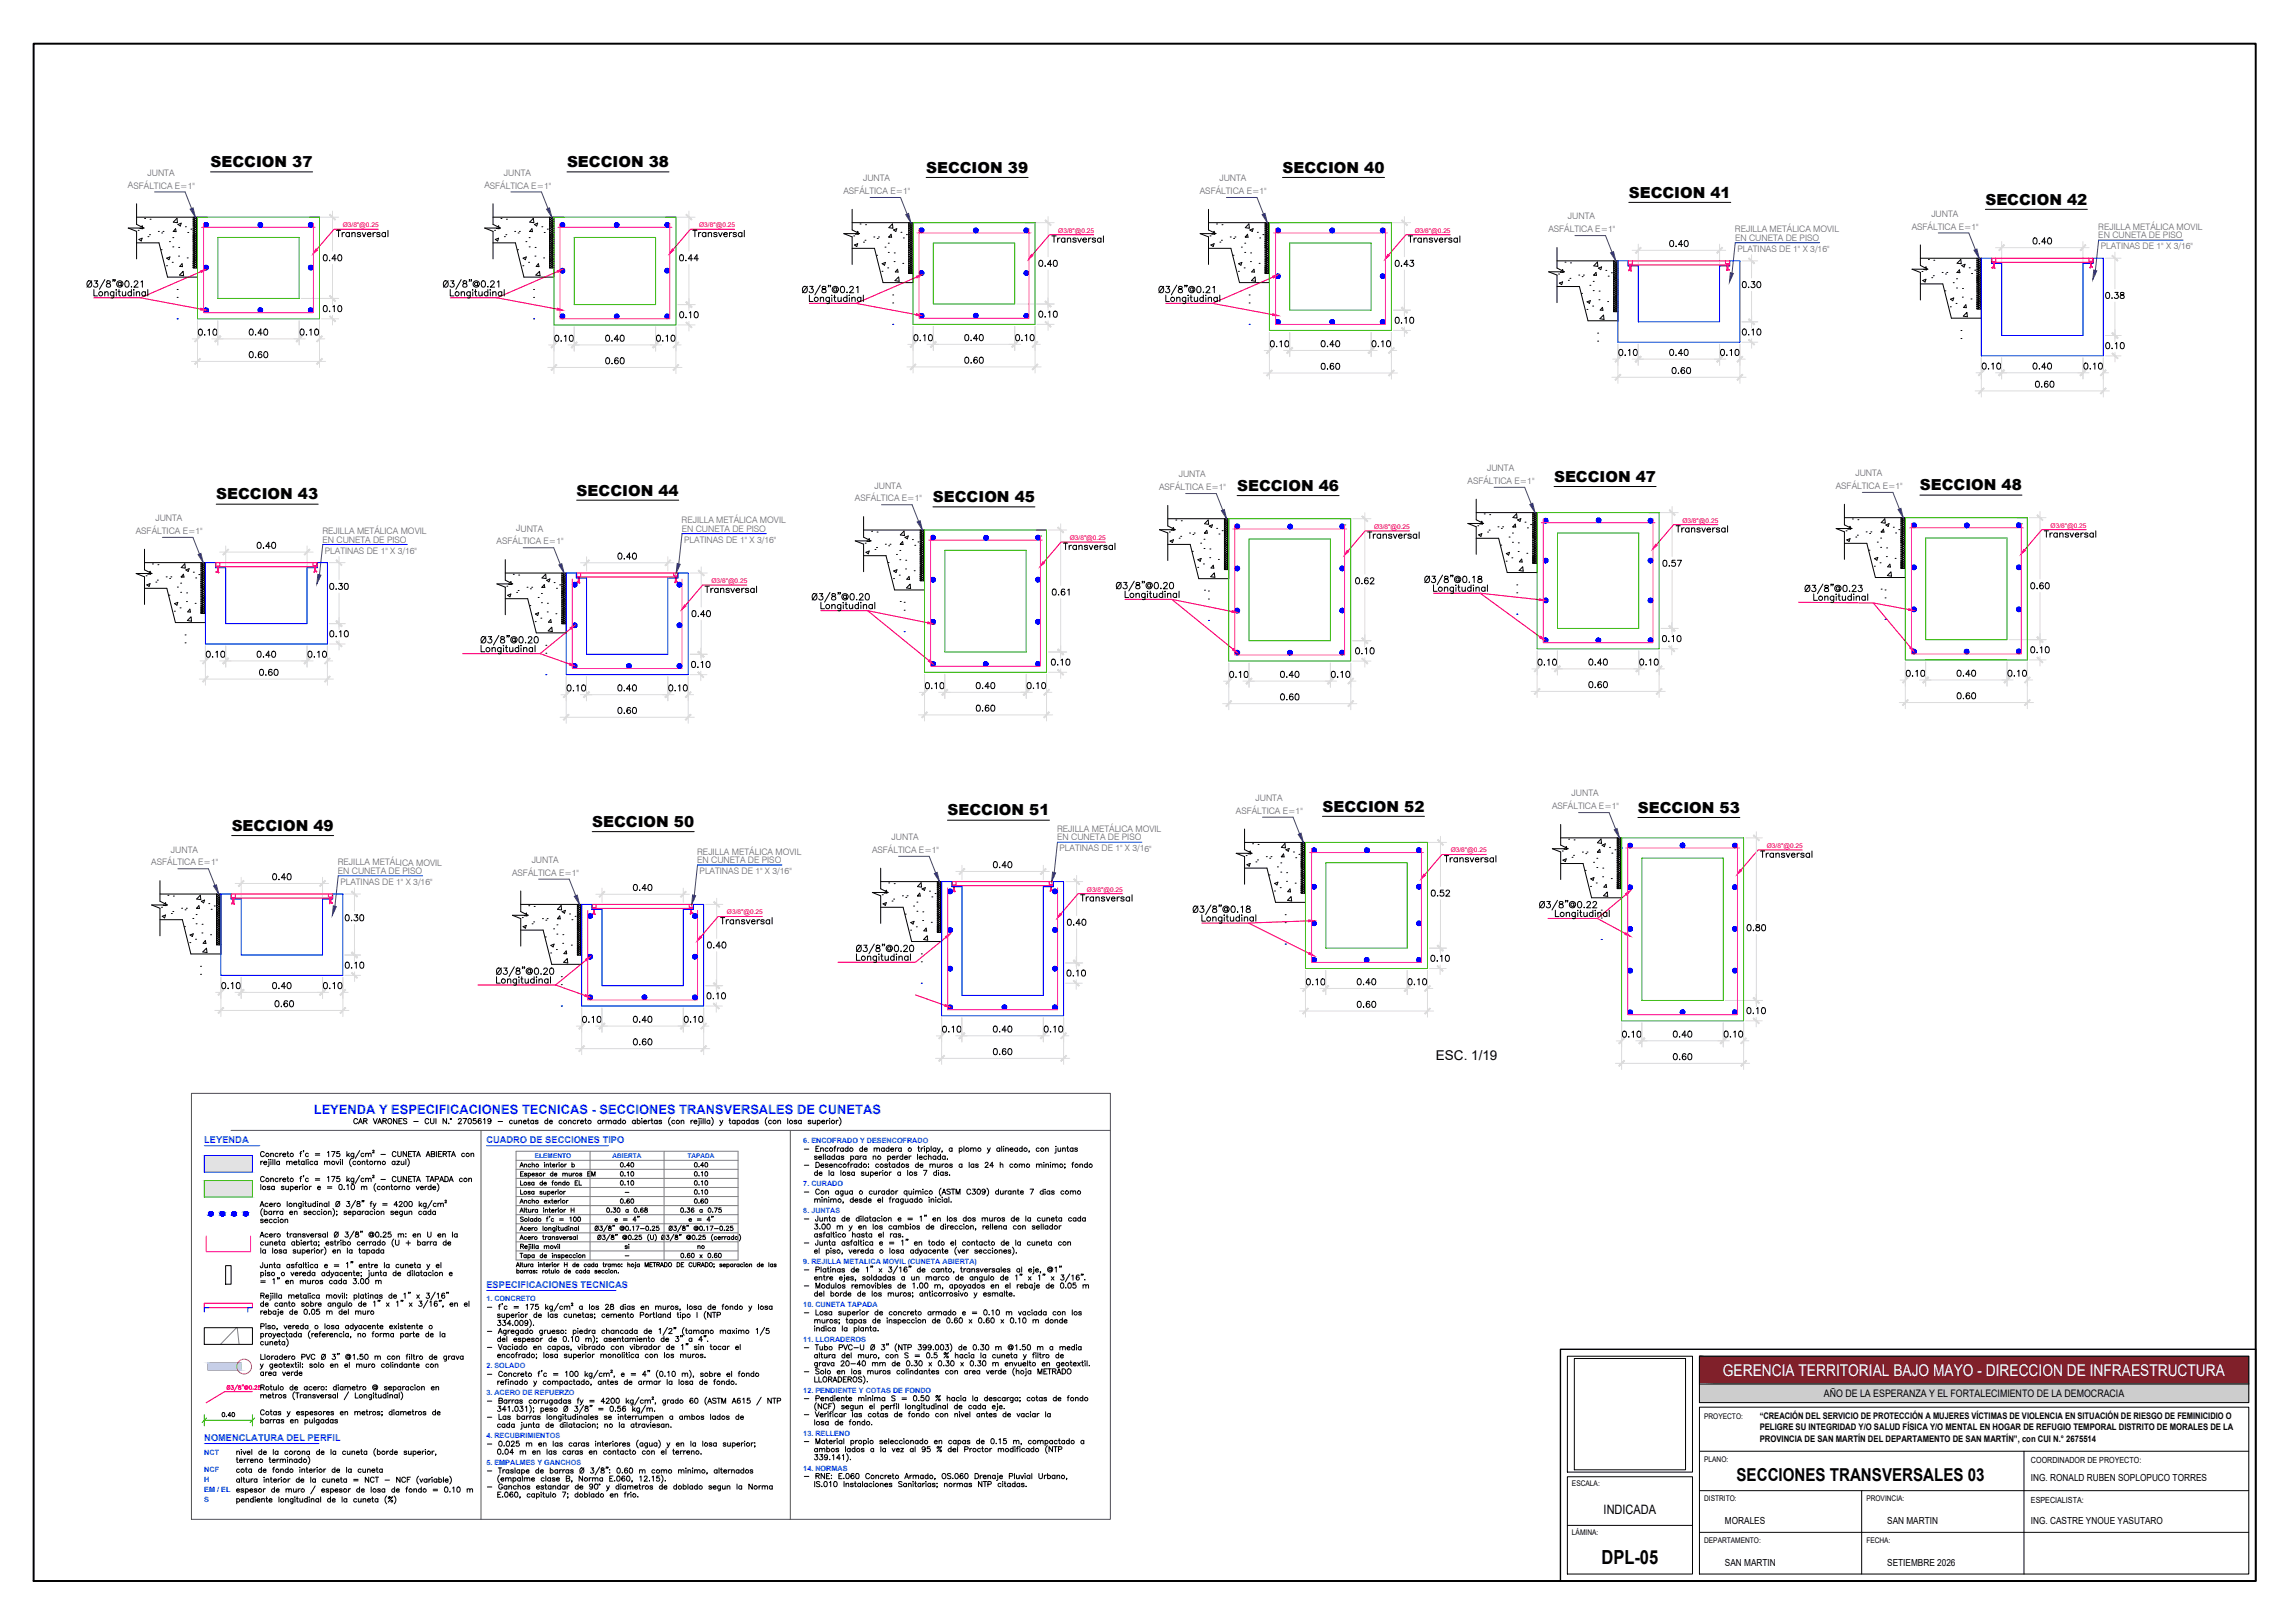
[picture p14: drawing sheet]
<svg xmlns="http://www.w3.org/2000/svg" width="594mm" height="420mm" viewBox="0 0 594 420" stroke-linecap="round" stroke-linejoin="round" font-family="sans-serif">
<defs><g id="words">
<text font-size="5" x="414.6" y="404.8">DPL-05</text>
<g font-size="4.9">
<text x="524.9" y="64.6">0.40</text>
<text x="449.8" y="75.8">0.30</text>
<text x="174.6" y="83.6">0.10</text>
<text x="155.6" y="89.6">0.40</text>
<text x="168.6" y="89.6">0.10</text>
<text x="248.4" y="89.6">0.40</text>
<text x="359.8" y="85">0.10</text>
<text x="155.6" y="95.6">0.60</text>
<text x="340.8" y="97">0.60</text>
<text x="431.4" y="98.1">0.60</text>
<text x="525.6" y="101.6">0.60</text>
<text x="65.3" y="143.2">0.40</text>
<text x="158.7" y="146.1">0.40</text>
<text x="349.6" y="152.4">0.62</text>
<text x="65.3" y="171.4">0.40</text>
<text x="78.3" y="171.4">0.10</text>
<text x="270.9" y="173.6">0.10</text>
<text x="409.9" y="173.6">0.40</text>
<text x="264.6" y="179.6">0.10</text>
<text x="330.2" y="176.7">0.40</text>
<text x="343.3" y="176.7">0.10</text>
<text x="518.6" y="176.4">0.10</text>
<text x="158.7" y="180.3">0.40</text>
<text x="171.8" y="180.3">0.10</text>
<text x="450.8" y="242.4">0.80</text>
<text x="369" y="250.1">0.10</text>
<text x="274.8" y="254">0.10</text>
<text x="181.7" y="260">0.10</text>
<text x="350" y="262.1">0.60</text>
<text x="162.6" y="266">0.40</text>
<text x="255.8" y="268.5">0.40</text>
<text x="431.8" y="269.9">0.40</text>
</g>
<g font-size="4.9" fill="#f00">
<text x="174.6" y="68.8">0.44</text>
<text x="359.8" y="70.2">0.43</text>
</g>
<g font-size="4.9" fill="#dcdcdc">
<text x="50.1" y="88.2">0.10</text>
<text x="235.3" y="89.6">0.10</text>
<text x="396.9" y="173.6">0.10</text>
<text x="492.1" y="176.4">0.10</text>
<text x="149.6" y="266">0.10</text>
<text x="418.7" y="269.9">0.10</text>
</g>
<text font-size="4.6" x="449.5" y="383.5">SECCIONES TRANSVERSALES 03</text>
<g font-size="4.4">
<text x="431.1" y="64.9">0.40</text>
<text x="82.5" y="81.8">0.10</text>
<text x="267.8" y="83.3">0.10</text>
<text x="63.1" y="87.8">0.40</text>
<text x="76.6" y="87.8">0.10</text>
<text x="449.8" y="87.8">0.10</text>
<text x="63.1" y="93.8">0.60</text>
<text x="248.4" y="95.2">0.60</text>
<text x="340.8" y="91">0.40</text>
<text x="353.8" y="91">0.10</text>
<text x="431.1" y="93.1">0.40</text>
<text x="444.1" y="93.1">0.10</text>
<text x="544" y="91.4">0.10</text>
<text x="524.9" y="96.7">0.40</text>
<text x="538.3" y="96.7">0.10</text>
<text x="429.3" y="147.8">0.57</text>
<text x="84" y="153.8">0.30</text>
<text x="429" y="167.2">0.10</text>
<text x="177.8" y="173.9">0.10</text>
<text x="349.6" y="170.4">0.10</text>
<text x="66" y="176">0.60</text>
<text x="409.9" y="179.2">0.60</text>
<text x="158.7" y="185.9">0.60</text>
<text x="251.5" y="185.2">0.60</text>
<text x="330.2" y="182.4">0.60</text>
<text x="505.5" y="182">0.60</text>
<text x="255.8" y="225.8">0.40</text>
<text x="69.5" y="229">0.40</text>
<text x="162.6" y="231.8">0.40</text>
<text x="369.4" y="233.2">0.52</text>
<text x="88.2" y="239.5">0.30</text>
<text x="88.2" y="251.9">0.10</text>
<text x="69.5" y="257.2">0.40</text>
<text x="82.5" y="257.2">0.10</text>
<text x="350" y="256.1">0.40</text>
<text x="363.4" y="256.1">0.10</text>
<text x="69.8" y="261.8">0.60</text>
<text x="450.8" y="263.5">0.10</text>
<text x="162.6" y="271.6">0.60</text>
<text x="255.8" y="274.1">0.60</text>
<text x="431.8" y="275.5">0.60</text>
</g>
<g font-size="4.4" fill="#dcdcdc">
<text x="142.5" y="89.6">0.10</text>
<text x="327.7" y="91">0.10</text>
<text x="417.7" y="93.1">0.10</text>
<text x="511.9" y="96.7">0.10</text>
<text x="56.1" y="257.2">0.10</text>
<text x="336.9" y="256.1">0.10</text>
<text x="242.7" y="268.5">0.10</text>
</g>
<g font-size="4.4" fill="#f00">
<text x="177.8" y="160.9">0.40</text>
<text x="182" y="246.6">0.40</text>
</g>
<text font-size="4.2" fill="#fff" x="446" y="356.1">GERENCIA TERRITORIAL BAJO MAYO - DIRECCION DE INFRAESTRUCTURA</text>
<text font-size="4" x="163.7" y="324.6" transform="rotate(-90 163.7 324.6)">si</text>
<g font-size="3.9">
<text x="54.5" y="43.3">SECCION 37</text>
<text x="146.8" y="43.3">SECCION 38</text>
<text x="239.7" y="44.7">SECCION 39</text>
<text x="332" y="44.7">SECCION 40</text>
<text x="421.6" y="51.2">SECCION 41</text>
<text x="513.9" y="53">SECCION 42</text>
<text x="402.3" y="124.7">SECCION 47</text>
<text x="56" y="129.3">SECCION 43</text>
<text x="149.3" y="128.3">SECCION 44</text>
<text x="241.5" y="130">SECCION 45</text>
<text x="320.2" y="127.1">SECCION 46</text>
<text x="497" y="126.9">SECCION 48</text>
<text x="60" y="215.1">SECCION 49</text>
<text x="153.3" y="214.1">SECCION 50</text>
<text x="245.3" y="211.1">SECCION 51</text>
<text x="342.3" y="210.1">SECCION 52</text>
<text x="424" y="210.4">SECCION 53</text>
</g>
<g font-size="3.5">
<text x="371.7" y="274.5">ESC. 1/19</text>
<text x="179.6" y="324.6">no</text>
</g>
<text font-size="3.4" x="415.1" y="391.9">INDICADA</text>
<text font-size="3.3" fill="#003fff" x="81.2" y="288.3">LEYENDA Y ESPECIFICACIONES TECNICAS - SECCIONES TRANSVERSALES DE CUNETAS</text>
<text font-size="2.7" x="472.1" y="361.5">AÑO DE LA ESPERANZA Y EL FORTALECIMIENTO DE LA DEMOCRACIA</text>
<g font-size="2.6">
<text x="160.5" y="309.7">-</text>
<text x="160.5" y="326.3">-</text>
</g>
<g font-size="2.5">
<text x="525.7" y="383.5">ING. RONALD RUBEN SOPLOPUCO TORRES</text>
<text x="446.5" y="394.6">MORALES</text>
<text x="488.5" y="394.6">SAN MARTIN</text>
<text x="525.7" y="394.6">ING. CASTRE YNOUE YASUTARO</text>
<text x="446.5" y="405.4">SAN MARTIN</text>
<text x="488.5" y="405.4">SETIEMBRE 2026</text>
</g>
<g font-size="2.4" fill="#003fff">
<text x="52.9" y="296">LEYENDA</text>
<text x="125.9" y="296">CUADRO DE SECCIONES TIPO</text>
<text x="125.9" y="333.5">ESPECIFICACIONES TECNICAS</text>
<text x="52.9" y="373.1">NOMENCLATURA DEL PERFIL</text>
</g>
<g font-size="2.3" fill="#636466">
<text x="38.2" y="45.5">JUNTA</text>
<text x="130.5" y="45.5">JUNTA</text>
<text x="223.4" y="46.9">JUNTA</text>
<text x="315.7" y="46.9">JUNTA</text>
<text x="33.1" y="48.8">ASFÁLTICA E=1&quot;</text>
<text x="125.4" y="48.8">ASFÁLTICA E=1&quot;</text>
<text x="218.3" y="50.2">ASFÁLTICA E=1&quot;</text>
<text x="310.6" y="50.2">ASFÁLTICA E=1&quot;</text>
<text x="405.9" y="56.8">JUNTA</text>
<text x="494.9" y="59.4">ASFÁLTICA E=1&quot;</text>
<text x="499.9" y="56.1">JUNTA</text>
<text x="543.2" y="59.4">REJILLA METÁLICA MOVIL</text>
<text x="400.8" y="60.1">ASFÁLTICA E=1&quot;</text>
<text x="449.1" y="60.1">REJILLA METÁLICA MOVIL</text>
<text x="449.1" y="62.3">EN CUNETA DE PISO</text>
<text x="449.7" y="65.2">PLATINAS DE 1&quot; X 3/16&quot;</text>
<text x="543.2" y="61.6">EN CUNETA DE PISO</text>
<text x="543.8" y="64.5">PLATINAS DE 1&quot; X 3/16&quot;</text>
<text x="305.1" y="123.6">JUNTA</text>
<text x="379.9" y="125.3">ASFÁLTICA E=1&quot;</text>
<text x="385" y="122">JUNTA</text>
<text x="480.3" y="123.3">JUNTA</text>
<text x="221.3" y="129.8">ASFÁLTICA E=1&quot;</text>
<text x="226.4" y="126.5">JUNTA</text>
<text x="300" y="126.9">ASFÁLTICA E=1&quot;</text>
<text x="475.2" y="126.6">ASFÁLTICA E=1&quot;</text>
<text x="40.2" y="134.9">JUNTA</text>
<text x="133.6" y="137.6">JUNTA</text>
<text x="176.5" y="135.4">REJILLA METÁLICA MOVIL</text>
<text x="176.5" y="137.6">EN CUNETA DE PISO</text>
<text x="35.1" y="138.2">ASFÁLTICA E=1&quot;</text>
<text x="83.4" y="138.2">REJILLA METÁLICA MOVIL</text>
<text x="83.5" y="140.4">EN CUNETA DE PISO</text>
<text x="84.1" y="143.3">PLATINAS DE 1&quot; X 3/16&quot;</text>
<text x="128.6" y="140.9">ASFÁLTICA E=1&quot;</text>
<text x="177.1" y="140.5">PLATINAS DE 1&quot; X 3/16&quot;</text>
<text x="325" y="207.4">JUNTA</text>
<text x="401.8" y="209.5">ASFÁLTICA E=1&quot;</text>
<text x="406.8" y="206.2">JUNTA</text>
<text x="273.6" y="215.3">REJILLA METÁLICA MOVIL</text>
<text x="319.9" y="210.7">ASFÁLTICA E=1&quot;</text>
<text x="44.2" y="220.7">JUNTA</text>
<text x="180.5" y="221.2">REJILLA METÁLICA MOVIL</text>
<text x="225.7" y="220.8">ASFÁLTICA E=1&quot;</text>
<text x="230.8" y="217.5">JUNTA</text>
<text x="273.7" y="217.5">EN CUNETA DE PISO</text>
<text x="274.3" y="220.4">PLATINAS DE 1&quot; X 3/16&quot;</text>
<text x="39.2" y="224">ASFÁLTICA E=1&quot;</text>
<text x="87.4" y="224">REJILLA METÁLICA MOVIL</text>
<text x="87.5" y="226.2">EN CUNETA DE PISO</text>
<text x="132.6" y="226.7">ASFÁLTICA E=1&quot;</text>
<text x="137.6" y="223.4">JUNTA</text>
<text x="180.5" y="223.4">EN CUNETA DE PISO</text>
<text x="181.1" y="226.3">PLATINAS DE 1&quot; X 3/16&quot;</text>
<text x="88.1" y="229.1">PLATINAS DE 1&quot; X 3/16&quot;</text>
</g>
<g font-size="2.3">
<text x="455.5" y="367.3">“CREACIÓN DEL SERVICIO DE PROTECCIÓN A MUJERES VÍCTIMAS DE VIOLENCIA EN SITUACIÓN DE RIESGO DE FEMINICIDIO O</text>
<text x="455.5" y="370.3">PELIGRE SU INTEGRIDAD Y/O SALUD FÍSICA Y/O MENTAL EN HOGAR DE REFUGIO TEMPORAL DISTRITO DE MORALES DE LA</text>
<text x="455.5" y="373.3">PROVINCIA DE SAN MARTÍN DEL DEPARTAMENTO DE SAN MARTÍN”, con CUI N.° 2675514</text>
</g>
<g font-size="2.2">
<text x="525.7" y="378.7">COORDINADOR DE PROYECTO:</text>
<text x="525.7" y="389.2">ESPECIALISTA:</text>
</g>
<g font-size="2">
<text x="441.1" y="367.3">PROYECTO:</text>
<text x="441.1" y="378.4">PLANO:</text>
<text x="406.9" y="384.7">ESCALA:</text>
<text x="441.1" y="388.6">DISTRITO:</text>
<text x="483.1" y="388.6">PROVINCIA:</text>
<text x="406.9" y="397.3">LÁMINA:</text>
<text x="441.1" y="399.4">DEPARTAMENTO:</text>
<text x="483.1" y="399.4">FECHA:</text>
</g>
<g font-size="1.9" fill="#003fff">
<text x="207.9" y="296">6. ENCOFRADO Y DESENCOFRADO</text>
<text x="207.9" y="307.1">7. CURADO</text>
<text x="207.9" y="314.1">8. JUNTAS</text>
<text x="207.9" y="327.2">9. REJILLA METALICA MOVIL (CUNETA ABIERTA)</text>
<text x="125.9" y="336.9">1. CONCRETO</text>
<text x="207.9" y="338.4">10. CUNETA TAPADA</text>
<text x="207.9" y="347.4">11. LLORADEROS</text>
<text x="125.9" y="354.3">2. SOLADO</text>
<text x="125.9" y="361.2">3. ACERO DE REFUERZO</text>
<text x="207.9" y="360.6">12. PENDIENTE Y COTAS DE FONDO</text>
<text x="207.9" y="371.7">13. RELLENO</text>
<text x="52.9" y="376.5">NCT</text>
<text x="125.9" y="372.3">4. RECUBRIMIENTOS</text>
<text x="52.9" y="381.2">NCF</text>
<text x="52.9" y="383.7">H</text>
<text x="125.9" y="379.3">5. EMPALMES Y GANCHOS</text>
<text x="207.9" y="380.7">14. NORMAS</text>
<text x="52.9" y="386.3">EM / EL</text>
<text x="52.9" y="388.9">S</text>
</g>
<g font-size="1.7" fill="#f00">
<text x="88.7" y="58.8">Ø3/8&quot;@0.25</text>
<text x="181" y="58.8">Ø3/8&quot;@0.25</text>
<text x="273.9" y="60.2">Ø3/8&quot;@0.25</text>
<text x="366.2" y="60.2">Ø3/8&quot;@0.25</text>
<text x="355.7" y="136.9">Ø3/8&quot;@0.25</text>
<text x="435.5" y="135.3">Ø3/8&quot;@0.25</text>
<text x="530.8" y="136.6">Ø3/8&quot;@0.25</text>
<text x="276.9" y="139.8">Ø3/8&quot;@0.25</text>
<text x="184.2" y="150.9">Ø3/8&quot;@0.25</text>
<text x="375.5" y="220.7">Ø3/8&quot;@0.25</text>
<text x="457.4" y="219.5">Ø3/8&quot;@0.25</text>
<text x="281.4" y="230.8">Ø3/8&quot;@0.25</text>
<text x="188.2" y="236.7">Ø3/8&quot;@0.25</text>
</g>
<g font-size="1.7" fill="#003fff">
<text x="138.5" y="299.8">ELEMENTO</text>
<text x="158.6" y="299.8">ABIERTA</text>
<text x="178" y="299.8">TAPADA</text>
</g>
</g></defs>
<g fill="none" stroke="#000" stroke-width=".26">
<path d="M35.4 56.2h15.7v15.5h-7.7l-2.2-8.8h-5.8M35.4 52.8v5.3l1.9 .9h-4.1l2.2 .9v7.1M35.8 59.6h.1M36.3 59l-.1 .1 .8 .1-.1-.2M36.6 58.7l.2-.2 .1 .4M37.4 56.6h.1M38.8 56.8h.1M41 59.9h.1M42.2 59.9h.1M44.9 59.9h.1M45.5 59.2l.1 .8-.7-.1zM45.8 56.5l.1 1.2-1-.2z"/>
<path d="M46.1 58.1l.8-.3-.2 .7zM48 58.7h.1M49.4 59.3h.1M50 56.4h.3l.2 .2M50 56.8h.1M50 57.3h.1M50 57.7v.1M50 58.2v.1M50 59.1v.1M50 59.6v.1M50 56.2v13.2h1.1M50 56.8h.3"/>
<path d="M50 57.3h.3M50 57.8h.3M50 58.3h.3M50 58.3h.1M50 57.8h.1M50 59.2h.3M50 59.7h.3M50 59.7h.1M50 59.2h.1M50 58.7h.3l.2 .3M50.3 56.8l.2 .3M50.3 57.3l.2 .3"/>
<path d="M50.3 57.8l.2 .2M50.3 58.3l.2 .2M50.3 59.2l.2 .2M50.3 59.7l.2 .2M50.5 56.6h.3M50.5 57.1h.3M50.5 57.5h.3M50.5 58h.3M50.5 58.5h.3M50.5 58.5l-.2 .2M50.5 58l-.2 .3M50.5 57.5l-.2 .3"/>
<path d="M50.5 57.1l-.2 .2M50.5 56.6l-.2 .2M50.5 58.9h.3M50.5 59.9h.3M50.5 59.9l-.2 .3M50.5 58.9l-.2 .3M50.7 56.6l.2 .2M50.7 57.1l.2 .2M50.7 57.6l.2 .2M50.7 58l.2 .3M50.7 59l.2 .2M50.7 59.4l.2 .3"/>
<path d="M50.7 59.9l.2 .3M50.8 58.5l.3 .2M50.8 56.2l.1 .2M50.8 56.4l-.1 .2M50.8 58.7l-.1 .2M50.8 56.4h.3M50.9 56.8h.2M50.9 57.3h.2M50.9 57.8h.2M50.9 58.3h.2M50.9 58.3l-.2 .2M50.9 57.8l-.2 .2"/>
<path d="M50.9 57.3l-.2 .2M50.9 56.8l-.2 .3M50.9 59.2h.2M50.9 59.2l-.6 .5M50.9 59.7h.2M50.9 59.7l-.2 .2M54.5 44.5h26.4M87.1 59.6h1.1M87.6 59.6v1.7M100.4 59.6v1.7M127.6 56.2h15.8v15.5h-7.8l-2.2-8.8h-5.8M127.6 52.8v5.3l1.9 .9h-4l2.1 .9v7.1"/>
<path d="M128 59.6h.1M128.6 59l-.1 .1 .7 .1v-.2M128.9 58.7l.2-.2v.4M129.7 56.6h.1M131.1 56.8h.1M133.2 59.9h.1M134.4 59.9h.1M137.1 59.9h.1M137.7 59.2l.1 .8-.7-.1zM138.1 56.5l.1 1.2-1.1-.2zM138.3 58.1l.9-.3-.3 .7zM140.3 58.7h.1"/>
<path d="M141.7 59.3h.1M142.3 56.4l.7 .2M142.3 56.2v13.2h1.1M142.3 56.8h.1M142.3 57.3h.1M142.3 57.7v.1M142.3 58.2v.1M142.3 59.1v.1M142.3 59.6v.1M142.3 58.7l.7 .2M142.3 58.3h.1M142.3 57.8h.1"/>
<path d="M142.3 59.7h.1M142.3 59.2h.1M142.3 56.8h.3M142.3 57.3h.3M142.3 57.8h.3M142.3 58.3h.3M142.3 59.2h.3M142.3 59.7h.3M142.6 56.8l.4 .3M142.6 57.3l.4 .2M142.6 57.8l.4 .2M142.6 59.7l.4 .2"/>
<path d="M142.6 58.3l.1 .2M142.6 59.2l.1 .2M142.7 58l-.1 .3M142.7 57.5l-.1 .3M142.7 57.1l-.1 .2M142.7 56.6l-.1 .2M142.7 59.9l-.1 .3M142.7 59.4l-.1 .3M142.7 58.9l-.1 .3M142.7 58.5h.3M142.7 58.5l-.1 .2M143 58.5l.4 .2"/>
<path d="M143 56.6l.2 .2M143 57.1l.2 .2M143 57.6l.2 .2M143 58l.2 .3M143 59l.2 .2M143 59.4l.2 .3M143 59.9l.2 .3M143 56.2l.1 .2M143.1 56.4h.3M143.1 56.4l-.1 .2M143.1 58.7l-.1 .2M143.1 59.2l-.1 .2h-.3"/>
<path d="M143.1 58.3l-.1 .2M143.1 57.8l-.1 .2M143.1 57.3l-.1 .2M143.1 56.8l-.1 .3M143.1 59.7l-.1 .2M143.2 56.8h.2M143.2 57.3h.2M143.2 57.8h.2M143.2 58.3h.2M143.2 59.2h.2M143.2 59.7h.2M146.8 44.5h26.4"/>
<path d="M179.3 59.6h1.1M179.9 59.6v1.7M192.7 59.6v1.7M220.6 57.6h15.8v15.6h-7.8l-2.2-8.9h-5.8M220.6 54.2v5.3l1.9 1h-4.1l2.2 .8v7.2M222.6 58h.1M224.1 58.2h.1M231 58l.1 1.1-1-.2zM231.3 59.5l.8-.3-.2 .7zM235.2 57.8h.4l.1 .2M235.2 58.7h.3M235.2 59.7h.3"/>
<path d="M235.2 57.6v13.2h1.2M235.3 59.7h-.1M235.3 58.7l-.1 .1M235.5 59.2l-.3 .1M235.5 58.3h-.3M235.5 59.7l.1 .5M235.5 58.3l.2 .2M235.5 58.7l.2 .3M235.5 59.2l.2 .3M235.7 59.5l-.2 .2M235.7 58.5l-.2 .2M235.7 58.5h.3"/>
<path d="M235.7 59.5h.3M236 58.5v.5h-.3l-.2 .2M236 59.5v.5h-.3M236 59l.1 .2-.1 .3M236 58l.1 .2-.1 .3M236 60l.1 .1M236 57.6l.1 .2M236.1 57.8h.3M236.1 57.8l-.6 .4M236.1 59.2h.3M236.1 58.7h.3M236.1 58.3h.3"/>
<path d="M236.1 59.7h.3M239.7 45.9h26.4M312.8 57.6h15.8v15.6h-7.7l-2.3-8.9h-5.8M312.8 54.2v5.3l2 1h-4.1l2.1 .8v7.2M314.9 58h.1M316.3 58.2h.1M323.3 58l.1 1.1-1-.2zM323.5 59.5l.9-.3-.2 .7zM327.5 57.8h.3l.1 .2M327.5 57.6v13.2h1.1M327.5 58.2v.1M327.5 58.7h.1"/>
<path d="M327.5 59.2h.1M327.5 59.7h.1M327.5 59.2v.1M327.5 58.7v.1M327.5 59.2h.3M327.5 58.7h.3M327.5 58.3h.3M327.5 59.7h.3M327.9 59.5l-.1 .7M327.9 58.5l-.1 .2 .1 .3M328 58.5h.2M328 59.5h.2"/>
<path d="M328.2 58l.2 .3M328.2 58.5l.2 .2M328.2 59l.2 .2M328.2 59.5l.2 .2M328.2 60l.1 .1M328.3 57.6v.2M328.4 58.7l-.6 .5 .1 .3M328.4 59.2h.2M328.4 59.7l-.2 .3h-.2M328.4 58.7h.2M328.4 58.3h.2M328.4 59.7h.2"/>
<path d="M328.4 59.2l-.2 .3M328.4 58.2l-.2 .3M328.6 57.8l-.6 .2-.2 .2 .1 .3M332 45.9h26.4M421.6 52.4h26.4M513.9 54.2h26.4M22.7 72.9a.76 .76 0 0 1 1 .1 .76 .76 0 0 1-.1 1.1 .76 .76 0 0 1-1.1-.1 .76 .76 0 0 1 .2-1.1zM23.8 72.7l-1.3 1.6M24.3 75v1.6h.9M24.4 72.7h.9l-.5 .6a.55 .55 0 0 1 .5 .5 .55 .55 0 0 1-.5 .6 .55 .55 0 0 1-.6-.4M27.1 75.8l.4-.3 .4 .1 .1 1M27.1 75.5v1.1"/>
<path d="M27.1 72.4l-1.4 2.5M27.7 72.8v.4l.7 .3 .2 .3a.52 .52 0 0 1-.7 .5 .52 .52 0 0 1-.1-.8l.7-.3v-.3l-.3-.2zM29.3 72.5h-.1h.1l-.1 .4M29.5 75.5l-.1 1.5-.6 .1M29.5 75.7a.52 .52 0 0 0-.8 0 .52 .52 0 0 0 0 .7 .52 .52 0 0 0 .8 0M29.8 72.5h-.2h.2l-.2 .4M30.1 75v.1zM30.1 75.6v1M30.6 75.5h.5M30.8 75v1.3l.1 .2 .3 .1M31.4 73.3a.42 .42 0 0 0-.7-.1 .42 .42 0 0 0 0 .6 .42 .42 0 0 0 .7-.1M31.4 73.1v.9a.74 .74 0 0 0 .1-1.2 .74 .74 0 0 0-1.1 .2 .83 .83 0 0 0 .1 1.2 .83 .83 0 0 0 1.1-.1"/>
<path d="M31.7 75.5l.1 1 .3 .1 .4-.3M32.5 72.8a.52 .52 0 0 1 .8 .2l.1 .4a.71 .71 0 0 1-.6 .9 1.05 1.05 0 0 1-.3-1.5zM32.5 75.5v1.1M34 74.3h.1zM34 75.7a.52 .52 0 0 0-.7 0 .52 .52 0 0 0 0 .7 .52 .52 0 0 0 .7 0M34 75v1.6M34.6 75h.1zM34.7 75.6v1M34.7 73.1l.4-.4h.3l.3 .3-.3 .6-.7 .7h1.1M35.3 75.8l.4-.3 .4 .1v1M35.3 75.5v1.1M36 62l.8-.3-.2 .7z"/>
<path d="M36.5 73l.4-.3v1.6M37.6 75.7a.53 .53 0 0 0-.7 0 .53 .53 0 0 0 0 .8 .53 .53 0 0 0 .7-.1M37.6 75.5v1.1M38.3 75v1.6M38.3 61.3h.1M38.7 60.8h.1M41.7 64.7h.1M41.9 60.3h.1M43.1 68.8h.1M43.1 66.8l.9-.3-.3 .7zM43.9 62.6h.1M44.6 67.9h.1"/>
<path d="M44.7 63.9h.1M44.7 61.5h.1M45.9 77h.1M45.9 74.9h.1M46.2 66.3h.1M46.3 64.1h.1M47.1 68.3l.2 .7h-.8zM47.4 70.2l.1 1.2-1-.2zM48.5 66.8h.1M48.6 60.2h.1M50 60.1v.1M50 61.1h.1"/>
<path d="M50 61.6h.1M50 62v.1M50 62.5v.1M50 63h.3l.2 .2M50 63.4v.1M50 64.4v.1M50 66.3h.1M50 67.3h.1M50 67.7v.1M50 68.7h.1M50 60.6h.1M50 60.2h.3"/>
<path d="M50 60.6h.3M50 60.2h.1M50 61.1h.3M50 61.6h.3M50 62.1h.3M50 62.6h.3M50 62.6h.1M50 62.1h.1M50 63.5h.3M50 64.4h.3M50 63.5h.1M50 66.3h.3"/>
<path d="M50 67.3h.3M50 66.3v.1M50 65.4h.3M50 67.7h.3M50 68.7h.3M50 68.7v.1M50.3 62.6h-.3M50.3 60.2l.2 .2M50.3 61.1l.2 .2M50.3 61.6l.2 .2M50.3 62.1l.2 .2M50.3 62.6l.2 .2"/>
<path d="M50.3 64.5l.6 .4M50.3 63.5l.2 .2M50.3 64l.2 .2M50.3 64.9l.2 .3M50.3 65.9l.2 .2M50.3 66.3l.2 .3M50.3 66.8l.2 .3M50.3 67.8l.2 .2M50.3 68.2l.2 .3M50.3 68.7l.2 .3M50.3 69.2l.1 .2M50.3 60.6l.2 .3"/>
<path d="M50.3 65.4l.2 .2M50.3 67.3l.2 .2M50.4 62.8l-.1 .2M50.5 69l-.2 .2h-.3h.3M50.5 60.9l-.2 .2M50.5 60.9h.3M50.5 61.3h.3M50.5 61.8h.3M50.5 62.3h.3M50.5 62.8h.3M50.5 62.3l-.2 .3M50.5 61.8l-.2 .3"/>
<path d="M50.5 61.3l-.2 .3M50.5 63.2h.3M50.5 64.2h.3M50.5 64.7l-.2 .2-.3 .1M50.5 65.2h.3M50.5 65.2l-.2 .2M50.5 64.2l-.2 .2M50.5 63.2l-.2 .3M50.5 66.1h.3M50.5 67.1h.3M50.5 67.5l-.2 .2M50.5 67l-.2 .3"/>
<path d="M50.5 66.1l-.2 .2M50.5 67.5h.3M50.5 68h.3M50.5 68l-.2 .2-.3 .1M50.5 69h.3M50.7 60.4l.2 .2M50.7 60.9l.2 .2M50.7 61.3l.2 .3M50.7 61.8l.2 .3M50.7 62.3l.2 .3M50.7 62.8l.2 .2M50.7 63.2l.2 .3"/>
<path d="M50.7 63.7l.2 .3M50.7 64.2l.2 .3M50.7 65.6l.2 .3M50.7 66.1l.2 .2M50.7 66.6l.2 .2M50.7 67.1l.2 .2M50.7 67.5l.2 .3M50.7 68l.2 .2M50.7 68.5l.2 .2M50.7 69l.2 .2M50.8 65.2v.2M50.8 60.6l-.1 .3"/>
<path d="M50.8 65.4l-.8 .5M50.8 63l-.1 .2M50.8 65.4h.3M50.8 63h.3M50.8 67.3l-.1 .2M50.9 60.2h.2M50.9 60.2l-.6 .4M50.9 60.6h.2M50.9 61.1h.2M50.9 61.6h.2M50.9 62.1h.2M50.9 62.6h.2"/>
<path d="M50.9 62.6l-.2 .2M50.9 62.1l-.2 .2M50.9 61.6l-.2 .2M50.9 61.1l-.2 .2M50.9 63.5h.2M50.9 63.5l-.1 .2-.8 .3M50.9 64.4h.2M50.9 64.4l-.2 .3M50.9 66.3h.2M50.9 66.3l-.1 .3-.8 .3M50.9 67.3h.2M50.9 67.7h.2"/>
<path d="M50.9 68.7h.2M50.9 68.7l-.2 .3M50.9 67.7l-.2 .3M51.1 64l-.4 .2M51.1 64.9l-.4 .3M51.1 65.8l-.4 .3M51.1 66.8l-.4 .2M51.1 68.2l-.8 .5M51.1 69.2l-.3 .2M83.9 66h.2a.81 .81 0 0 1 .6 .7 .81 .81 0 0 1-.6 .8 1.03 1.03 0 0 1-.2-1.5zM85.3 67.4v.1zM87 67h-1.1l.8-1v1.5"/>
<path d="M87.7 66a.78 .78 0 0 1 .9 .6 .78 .78 0 0 1-.6 .9h-.1a.99 .99 0 0 1-.2-1.5zM88.6 60.2v1.1M89.2 60.2l-.4 .1-.2 .3M90.5 60.4a.53 .53 0 0 0-.8-.1 .53 .53 0 0 0 0 .8 .53 .53 0 0 0 .8 0M90.5 60.2v1.1M91.1 60.5l.4-.3 .4 .1v1M91.1 60.2v1.1M93.4 60.4l-.4-.2-.5 .2 .8 .4v.4l-.5 .1-.3-.2M93.8 60.2l.4 1.1 .5-1.1M95.1 60.6h.9a.53 .53 0 0 0-.6-.4 .53 .53 0 0 0-.4 .6 .53 .53 0 0 0 .5 .5l.5-.2M96.6 60.2v1.1M97.2 60.2l-.4 .1-.2 .3"/>
<path d="M98.4 60.4l-.3-.2-.6 .2 .8 .4v.4l-.5 .1-.3-.2M99.8 60.4a.52 .52 0 0 0-.8-.1 .52 .52 0 0 0 0 .8 .52 .52 0 0 0 .8 0M99.8 60.2v1.1M115.1 72.8a.77 .77 0 0 1 .9 .7 .77 .77 0 0 1-.9 .8l-.3-.6zM116 72.7l-1.2 1.6M116.6 75v1.6h.9M116.7 72.7h.8l-.5 .6a.55 .55 0 0 1 .4 .9 .55 .55 0 0 1-.9-.2M119.4 75.8l.4-.3 .4 .1 .1 1M119.4 72.4l-1.4 2.5M119.4 75.5v1.1M119.9 72.8v.4l.8 .3 .2 .3a.55 .55 0 0 1-.6 .6 .55 .55 0 0 1-.5-.6l.2-.3 .8-.4-.1-.3zM121.6 72.5h-.2h.2l-.2 .4"/>
<path d="M121.7 75.5v1.5l-.7 .1M121.7 75.7a.52 .52 0 0 0-.7 0 .52 .52 0 0 0 0 .7 .52 .52 0 0 0 .7 0M122.1 72.5h-.2h.2l-.2 .4M122.4 75v.1zM122.4 75.6v1M122.8 75.5h.6M123.1 75v1.3l.1 .2 .3 .1M123.6 73.3a.42 .42 0 0 0-.6-.1 .42 .42 0 0 0 0 .6 .42 .42 0 0 0 .6-.1M123.6 73.1v.8a.52 .52 0 0 0 .5-.5 .52 .52 0 0 0-.3-.5 .83 .83 0 0 0-1.2 .1 .83 .83 0 0 0 .1 1.1 .83 .83 0 0 0 1.2 0M123.9 75.5l.1 1 .4 .1 .4-.3M124.8 72.8l.2-.1a.85 .85 0 0 1 .7 .8 .85 .85 0 0 1-.7 .8 1.05 1.05 0 0 1-.2-1.5zM124.8 75.5v1.1"/>
<path d="M126.2 74.3h.2zM126.3 75.7a.53 .53 0 0 0-.8 0 .53 .53 0 0 0 0 .8 .53 .53 0 0 0 .8-.1M126.3 75v1.6M126.9 75v.1zM126.9 75.6v1M127 73.1l.3-.4 .5 .1 .1 .2-.2 .6-.8 .7h1.1M127.5 75.8l.4-.3 .4 .1 .1 1M127.5 75.5v1.1M128.2 62l.9-.3-.3 .7zM128.7 73l.4-.3v1.6M129.9 75.7a.52 .52 0 0 0-.8 0 .52 .52 0 0 0 0 .7 .52 .52 0 0 0 .8 0M129.9 75.5v1.1"/>
<path d="M130.5 75v1.6M130.6 61.3h.1M130.9 60.8h.1M134 64.7h.1M134.1 60.3h.1M135.3 68.8h.1M135.4 66.8l.8-.3-.2 .7zM136.1 62.6h.1M136.8 67.9h.1M137 63.9h.1M137 61.5h.1M138.1 77h.1"/>
<path d="M138.1 74.9h.1M138.5 66.3h.1M138.5 64.1h.1M139.4 68.3l.1 .7h-.7zM139.7 70.2l.1 1.2-1.1-.2zM140.7 66.8h.1M140.9 60.2h.1M142.3 63l.7 .2M142.3 60.1v.1M142.3 60.6h.1M142.3 61.1h.1M142.3 61.6h.1"/>
<path d="M142.3 62v.1M142.3 62.5v.1M142.3 63.4v.1M142.3 63.9v.1M142.3 64.4v.1M142.3 64.9h.1M142.3 65.8v.1M142.3 66.3h.1M142.3 66.8h.1M142.3 67.3h.1M142.3 67.7v.1M142.3 68.2h.1"/>
<path d="M142.3 68.7h.1M142.3 69.2h.1M142.3 65.4h.3M142.3 60.2h.1M142.3 62.6h.1M142.3 62.1h.1M142.3 63.5h.1M142.3 66.3v.1M142.3 68.7v.1M142.3 60.2h.3M142.3 61.1h.3M142.3 61.6h.3"/>
<path d="M142.3 62.1h.3M142.3 62.6h.3M142.3 63.5h.3M142.3 64.4h.3M142.3 66.3h.3M142.3 67.7h.3M142.3 68.7h.3M142.6 61.1l.1 .2h.3M142.6 61.6l.1 .2h.3M142.6 62.1l.1 .2h.3M142.6 62.6l.1 .2h.3M142.6 64l.4 .2"/>
<path d="M142.6 64.5l.6 .4M142.6 65.9l.4 .2M142.6 66.8l.1 .3h.3M142.6 67.8l.1 .2h.3M142.6 68.7l.1 .3h.3M142.6 60.2l.1 .2M142.6 63.5l.1 .2M142.6 64.9l.1 .3M142.6 66.3l.1 .3M142.6 68.2l.1 .3M142.6 69.2l.1 .2M142.6 60.6l.4 .3"/>
<path d="M142.6 67.3l.4 .2M142.6 65.4l.1 .2M142.7 60.4l-.1 .2h-.3M142.7 63.7l-.1 .3h-.3M142.7 64.7l-.1 .2-.3 .1M142.7 65.6l-.1 .2-.3 .1M142.7 66.6l-.1 .2-.3 .1M142.7 67l-.1 .3h-.3M142.7 68l-.1 .2-.3 .1M142.7 69l-.1 .2h-.3M142.7 60.9l-.1 .2M142.7 62.8l-.1 .2"/>
<path d="M142.7 62.3l-.1 .3M142.7 61.8l-.1 .3M142.7 61.3l-.1 .3M142.7 64.2l-.1 .2M142.7 63.2l-.1 .3M142.7 66.1l-.1 .2M142.7 68.5l-.1 .2M142.7 67.5l-.1 .2M142.7 65.2h.3M142.7 65.2l-.1 .2M143 60.4l.4 .2M143 67.1l.4 .2"/>
<path d="M143 60.9l.2 .2M143 61.3l.2 .3M143 61.8l.2 .3M143 62.3l.2 .3M143 62.8l.1 .2M143 63.2l.2 .3M143 63.7l.2 .3M143 64.2l.2 .3M143 65.2l.1 .2M143 65.6l.2 .3M143 66.1l.2 .2M143 66.6l.2 .2"/>
<path d="M143 67.5l.2 .3M143 68l.2 .2M143 68.5l.2 .2M143 69l.2 .2M143.1 65.4l-.4 .2M143.1 65.4h.3M143.1 63h.3M143.1 60.6l-.1 .3M143.1 63l-.1 .2M143.1 67.3l-.1 .2M143.1 60.2l-.1 .2h-.3M143.1 63.5l-.1 .2h-.3"/>
<path d="M143.1 66.3l-.1 .3h-.3M143.1 62.6l-.1 .2M143.1 62.1l-.1 .2M143.1 61.6l-.1 .2M143.1 61.1l-.1 .2M143.1 64.4l-.1 .3M143.1 68.7l-.1 .3M143.1 67.7l-.1 .3M143.2 60.2h.2M143.2 61.1h.2M143.2 61.6h.2M143.2 62.1h.2"/>
<path d="M143.2 62.6h.2M143.2 63.5h.2M143.2 64.4h.2M143.2 66.3h.2M143.2 67.7h.2M143.2 68.7h.2M143.4 64l-.4 .2M143.4 64.9l-.4 .3M143.4 65.8l-.4 .3M143.4 66.8l-.4 .2M143.4 68.2l-.7 .3M143.4 69.2l-.3 .2"/>
<path d="M180.8 60.2v1.1M181.4 60.2l-.3 .1-.3 .3M182.7 60.4a.53 .53 0 0 0-.8-.1 .53 .53 0 0 0 0 .8 .53 .53 0 0 0 .8 0M182.7 60.2v1.1M183.3 60.5l.4-.3 .4 .1 .1 1M183.3 60.2v1.1M185.6 60.4l-.3-.2-.6 .2 .8 .4v.4l-.4 .1-.4-.2M186 60.2l.5 1.1 .5-1.1M187.3 60.6h1a.53 .53 0 0 0-.7-.3 .53 .53 0 0 0-.3 .8 .53 .53 0 0 0 .8 .1l.2-.1M188.8 60.2v1.1M189.4 60.2l-.3 .1-.3 .3M190.6 60.4l-.3-.2-.5 .2 .7 .4v.4l-.4 .1-.3-.2"/>
<path d="M192.1 60.4a.53 .53 0 0 0-.8-.1 .53 .53 0 0 0 0 .8 .53 .53 0 0 0 .8 0M192.1 60.2v1.1M207.9 74.4a.78 .78 0 0 1 1.2 .4 .78 .78 0 0 1-.9 1l-.5-.7zM209 74.1l-1.3 1.7M209.5 76.4v1.6h1M209.6 74.1h.9l-.5 .7a.55 .55 0 0 1 .4 .9 .55 .55 0 0 1-.9-.2M212.4 77.3l.3-.4 .4 .1 .1 1M212.4 73.8l-1.5 2.5M212.4 76.9v1.1M212.9 74.2v.5l.7 .2 .2 .3a.54 .54 0 0 1-.5 .6 .54 .54 0 0 1-.5-.6l1-.7-.3-.4zM214.6 73.9h-.2h.2l-.2 .4M214.7 76.9l-.1 1.5-.2 .2-.4-.1"/>
<path d="M214.7 77.2a.53 .53 0 0 0-.8-.1 .53 .53 0 0 0 0 .8 .53 .53 0 0 0 .8-.1M215 73.9h-.1h.1l-.1 .4M215.3 76.4v.1zM215.3 77v1M215.8 76.9h.6M216 76.4v1.3l.4 .3M216.6 74.8a.42 .42 0 0 0-.7-.2 .42 .42 0 0 0 0 .7 .42 .42 0 0 0 .7-.2M216.6 74.5v.8a.55 .55 0 0 0 .5-.5 .55 .55 0 0 0-.5-.6 .82 .82 0 0 0-1.2 .9 .82 .82 0 0 0 1.4 .5M216.9 76.9l.1 1.1h.4l.3-.3M217.7 76.9v1.1M217.8 74.2l.2-.1a.85 .85 0 0 1 .6 .9 .85 .85 0 0 1-.6 .8 1.06 1.06 0 0 1-.2-1.6zM219.3 75.6v.2z"/>
<path d="M219.3 77.2a.53 .53 0 0 0-.8-.1 .53 .53 0 0 0 0 .8 .53 .53 0 0 0 .8-.1M219.3 76.4v1.6M219.9 76.4v.1zM219.9 77v1M220 74.5l.1-.3 .5-.1 .3 .5-1 1.2h1.1M220.5 77.3l.4-.4 .4 .1 .1 1M220.5 76.9v1.1M221 61.1h.1M221.2 63.4l.8-.3-.2 .7zM221.5 60.5v.1h.7v-.1M221.7 74.5l.4-.4v1.7M221.8 60.1l.2-.2 .1 .4"/>
<path d="M222.8 77.2a.52 .52 0 0 0-.7-.1 .52 .52 0 0 0 0 .8 .52 .52 0 0 0 .7-.1M222.8 76.9v1.1M223.5 76.4v1.6M223.5 62.7h.1M223.9 62.2h.1M226.2 61.3h.1M226.9 66.1h.1M227.1 61.7h.1M227.4 61.3h.1M228.3 70.2h.1M228.4 68.3l.8-.4-.2 .8zM229.1 64h.1"/>
<path d="M229.8 69.3h.1M229.9 65.3h.1M229.9 63h.1M230.1 61.3h.1M230.7 60.6l.1 .8-.7-.1zM231.1 78.4h.1M231.1 76.4h.1M231.4 67.7h.1M231.5 65.5h.1M232.3 69.7l.2 .7h-.7zM232.6 71.7l.2 1.1-1.1-.1zM233.2 60.1h.1"/>
<path d="M233.7 68.2h.1M233.8 61.6h.1M234.6 60.7h.1M235.2 60.6h.3M235.2 61.6h.3M235.2 64.4h.4M235.2 64.9h.3M235.2 67.2l.3 .1M235.2 63h.3M235.2 67.7l.3 .1M235.2 69.1l.3 .1M235.2 64h.3"/>
<path d="M235.2 62.6h.1M235.2 65.8l.3 .1M235.2 68.2h.3M235.2 68.7h.1M235.2 69.6l.3 .1M235.2 70.1l.3 .1M235.2 70.6h.3M235.3 62.1h.1M235.3 68.7h.1M235.3 60.2h.2M235.3 61.6h-.1M235.3 60.6h-.1"/>
<path d="M235.3 64h-.1M235.3 63l-.1 .1M235.3 65.9h-.1M235.3 64.9h-.1M235.3 68.2l-.1 .1M235.3 67.8h-.1M235.3 67.3h-.1M235.3 70.6l-.1 .1M235.3 70.2h-.1M235.3 69.7h-.1M235.3 69.2h-.1M235.3 62.1h.2"/>
<path d="M235.3 68.7h.2M235.3 63.5h-.1M235.5 61.1h-.3M235.5 66.4h-.3M235.5 65.4h-.3M235.5 64l.6 .5M235.5 60.6l.2 .3M235.5 61.1l.2 .3M235.5 61.6l.2 .3M235.5 62.6l.2 .2M235.5 63l.2 .3M235.5 63.5l.2 .3"/>
<path d="M235.5 64.9l.2 .3M235.5 65.4l.2 .2M235.5 65.9l.2 .2M235.5 66.4l.2 .2M235.5 67.3l.2 .2M235.5 67.8l.2 .2M235.5 68.2l.2 .3M235.5 69.2l.2 .2M235.5 69.7l.2 .2M235.5 70.2l.2 .2M235.5 70.7l.1 .1M235.6 60.2l.1 .2"/>
<path d="M235.6 62.1l.1 .2M235.6 64.5l.1 .2M235.6 66.8l.1 .2M235.6 68.7l.1 .2M235.7 64.3l-.1 .1M235.7 66.6l-.4 .2M235.7 60.4l-.2 .2M235.7 61.8l-.2 .3M235.7 61.3l-.2 .3M235.7 63.7l-.2 .3M235.7 62.8l-.2 .2M235.7 66.1l-.2 .3"/>
<path d="M235.7 65.6l-.2 .3M235.7 65.1l-.2 .3M235.7 64.7l-.2 .2M235.7 68l-.2 .2M235.7 67.5l-.2 .3M235.7 67l-.2 .3M235.7 70.4l-.2 .2M235.7 69.9l-.2 .3M235.7 69.4l-.2 .3M235.7 68.9l-.2 .3M235.7 60.4h.3M235.7 61.3h.3"/>
<path d="M235.7 61.8h.3M235.7 65.1h.3M235.7 67h.3M235.7 67.5h.3M235.7 68h.3M235.7 62.8h.3M235.7 63.7h.3M235.7 64.7h.3M235.7 65.6h.3M235.7 66.1h.3M235.7 66.6h.3M235.7 68.9h.3"/>
<path d="M235.7 69.4h.3M235.7 69.9h.3M235.7 70.4h.3M236 60.4v.5h-.3l-.2 .2M236 62.8v.5l-.7 .2M236 66.6l.1 .2h.3M236 68v.5h-.3l-.2 .2M236 61.4l.1 .2-.1 .2M236 60.9l.1 .2-.1 .2M236 61.9l.1 .2-.1 .2-.7 .2M236 63.8l.1 .2-.1 .2M236 62.3l.1 .3"/>
<path d="M236 63.3l.1 .2M236 66.1l.1 .3-.1 .2M236 65.6l.1 .3-.1 .2M236 65.2l.1 .2-.1 .2M236 64.7l.1 .2-.1 .2M236 67.5l.1 .3-.1 .2M236 67l.1 .3-.1 .2M236 68.5l.1 .2-.1 .2M236 70.4v.4M236 69.9l.1 .3-.1 .2M236 69.4l.1 .3-.1 .2M236 68.9l.1 .3-.1 .2"/>
<path d="M236.1 64.5h.3M236.1 64.5l-.1 .2M236.1 66.8l-.1 .2M236.1 63.5l-.1 .2M236.1 62.5l-.1 .3M236.1 60.6h.3M236.1 61.1h.3M236.1 61.6h.3M236.1 62.1h.3M236.1 63.5h.3M236.1 64.9h.3M236.1 66.4h.3"/>
<path d="M236.1 67.3h.3M236.1 65.4h.3M236.1 63h.3M236.1 67.8h.3M236.1 68.7h.3M236.1 69.2h.3M236.1 62.5h.3M236.1 64h.3M236.1 65.9h.3M236.1 68.2h.3M236.1 69.7h.3M236.1 70.2h.3"/>
<path d="M236.1 70.6h.3M236.4 60.2h-.3l-.1 .2M269.1 67.5a.48 .48 0 0 1 .8 .2v.4a.69 .69 0 0 1-.6 .9 1.01 1.01 0 0 1-.2-1.5zM270.5 68.9h.1zM272.3 68.4h-1.1l.7-1v1.6M272.3 61.1h1.1M272.8 61.1v1.6M272.9 67.5a.5 .5 0 0 1 .7 .2l.1 .4a.7 .7 0 0 1-.5 .9h-.1a1.03 1.03 0 0 1-.2-1.5zM273.8 61.6v1.1M274.4 61.6l-.4 .1-.2 .4M275.7 61.9a.52 .52 0 0 0-.8-.1 .52 .52 0 0 0 0 .8 .52 .52 0 0 0 .8-.1M275.7 61.6v1.1"/>
<path d="M276.3 61.9l.4-.3 .4 .1 .1 1M276.3 61.6v1.1M278.6 61.9l-.3-.3-.5 .1v.3l.7 .2 .1 .3-.3 .2-.6-.2M279 61.6l.4 1.1 .5-1.1M280.3 62.1h.9a.53 .53 0 0 0-.8-.4 .53 .53 0 0 0 .1 .9l.4 .1 .3-.2M281.8 61.6v1.1M282.4 61.6l-.4 .1-.2 .4M283.6 61.9l-.3-.3-.5 .1v.3l.7 .2 .1 .3-.3 .2-.6-.2M285 61.9a.52 .52 0 0 0-.8-.1 .52 .52 0 0 0 0 .8 .52 .52 0 0 0 .8-.1M285 61.6v1.1M285.6 61.1v1.6M300.1 74.4a.78 .78 0 0 1 1.2 .4 .78 .78 0 0 1-.9 1l-.4-.7z"/>
<path d="M301.2 74.1l-1.2 1.7M301.8 76.4v1.6h.9M301.9 74.1h.8l-.4 .7a.55 .55 0 0 1 .4 .9 .55 .55 0 0 1-1-.2M304.6 77.3l.4-.4 .4 .1 .1 1M304.6 76.9v1.1M304.6 73.8l-1.4 2.5M305.2 74.2v.5a.68 .68 0 0 1 .7 .2 .68 .68 0 0 1 .1 .8l-.6 .1-.4-.3 .2-.6 .8-.4v-.3l-.3-.1zM306.8 73.9h-.2h.2l-.2 .4M306.9 76.9v1.5l-.3 .2-.4-.1M306.9 77.2a.52 .52 0 0 0-.7-.1 .52 .52 0 0 0 0 .8 .52 .52 0 0 0 .7-.1M307.3 73.9h-.2h.2l-.2 .4M307.6 76.4v.1z"/>
<path d="M307.6 77v1M308 76.9h.6M308.3 76.4v1.3l.1 .3h.3M308.8 74.8a.42 .42 0 0 0-.6-.2 .42 .42 0 0 0 0 .7 .42 .42 0 0 0 .6-.2M308.8 74.5v.8a.55 .55 0 0 0 .6-.5 .55 .55 0 0 0-.6-.6 .83 .83 0 0 0-1.1 .9 .83 .83 0 0 0 1.4 .5M309.1 76.9l.1 1.1h.4l.4-.3M310 74.2a.55 .55 0 0 1 .8 .3l.1 .3a.74 .74 0 0 1-.5 1h-.1a1.04 1.04 0 0 1-.3-1.6zM310 76.9v1.1M311.4 75.7h.2zM311.5 77.2a.52 .52 0 0 0-.8-.1 .52 .52 0 0 0 0 .8 .52 .52 0 0 0 .8-.1M311.5 76.4v1.6M312.1 76.4v.1z"/>
<path d="M312.1 77v1M312.2 74.5l.2-.3 .5-.1 .3 .5-1 1.2h1M312.8 77.3l.3-.4 .4 .1 .1 1M312.8 76.9v1.1M313.2 61.1h.1M313.4 63.4l.9-.3-.3 .7zM313.8 60.5l-.1 .1h.7v-.1M314 74.5l.3-.4v1.7M314.1 60.1l.2-.2 .1 .4M315.1 77.2a.53 .53 0 0 0-.8-.1 .53 .53 0 0 0 0 .8 .53 .53 0 0 0 .8-.1M315.1 76.9v1.1M315.8 76.4v1.6"/>
<path d="M315.8 62.7h.1M316.2 62.2h.1M318.5 61.3h.1M319.2 66.1h.1M319.3 61.7h.1M319.7 61.3h.1M320.6 70.2h.1M320.6 68.3l.9-.4-.3 .8zM321.3 64h.1M322.1 69.3h.1M322.2 65.3h.1M322.2 63h.1"/>
<path d="M322.4 61.3h.1M322.9 60.6l.2 .8-.7-.1zM323.3 78.4h.1M323.3 76.4h.1M323.7 67.7h.1M323.7 65.5h.1M324.6 69.7l.1 .7h-.7zM324.9 71.7l.1 1.1-1.1-.1zM325.5 60.1h.1M325.9 68.2h.1M326.1 61.6h.1M326.9 60.7h.1"/>
<path d="M327.5 64.4h.3M327.5 60.6h.1M327.5 61.1h.1M327.5 61.6h.1M327.5 63h.1M327.5 64h.1M327.5 64.9h.1M327.5 65.3v.1M327.5 65.8v.1M327.5 66.3v.1M327.5 67.2v.1M327.5 67.7v.1"/>
<path d="M327.5 68.2h.1M327.5 68.7h.1M327.5 69.1v.1M327.5 69.6v.1M327.5 70.1v.1M327.5 70.6v.1M327.5 62.1h.1M327.5 60.2h.3M327.5 63v.1M327.5 66.4h.1M327.5 65.9h.1M327.5 65.4h.1"/>
<path d="M327.5 68.2v.1M327.5 67.8h.1M327.5 67.3h.1M327.5 70.2h.1M327.5 69.7h.1M327.5 69.2h.1M327.5 60.6h.3M327.5 61.1h.3M327.5 61.6h.3M327.5 62.1l.4 .2M327.5 64.9h.3M327.5 66.4h.3"/>
<path d="M327.5 67.3h.3M327.5 65.4h.3M327.5 63h.3M327.5 67.8h.3M327.5 68.7l.4 .2M327.5 69.2h.3M327.5 64h.3M327.5 65.9h.3M327.5 68.2h.3M327.5 69.7h.3M327.5 70.2h.3M327.5 70.6h.3"/>
<path d="M327.8 62.6l.1 .2M327.8 63.5l.1 .3M327.8 63.5h-.3M327.8 62.5l-.3 .1M327.8 60.2l.1 .2M327.8 64.5l.1 .2M327.8 66.8l.1 .2M327.9 64.3l-.1 .1M327.9 66.6l-.4 .2M327.9 63.7l-.1 .3 .5 .5M327.9 60.4l-.1 .2 .1 .3M327.9 61.8l-.1 .3"/>
<path d="M327.9 61.3l-.1 .3 .1 .3M327.9 62.8l-.1 .2 .1 .3M327.9 66.1l-.1 .3 .1 .2M327.9 65.6l-.1 .3 .1 .2M327.9 65.1l-.1 .3 .1 .2M327.9 64.7l-.1 .2 .1 .3M327.9 68l-.1 .2 .1 .3M327.9 67.5l-.1 .3 .1 .2M327.9 67l-.1 .3 .1 .2M327.9 70.4v.4M327.9 69.9l-.1 .3 .1 .2M327.9 69.4l-.1 .3 .1 .2"/>
<path d="M327.9 68.9l-.1 .3 .1 .2M328 60.4h.2M328 61.3h.2M328 61.8h.2M328 65.1h.2M328 67h.2M328 67.5h.2M328 68h.2M328 62.8h.2M328 63.7h.2M328 64.7h.2M328 65.6h.2"/>
<path d="M328 66.1h.2M328 66.6h.2M328 68.9h.2M328 69.4h.2M328 69.9h.2M328 70.4h.2M328.2 61.9l.4 .2M328.2 68.5l.4 .2M328.2 60.4l.2 .2M328.2 60.9l.2 .2M328.2 61.4l.2 .2M328.2 62.3l.2 .3"/>
<path d="M328.2 62.8l.2 .2M328.2 63.3l.2 .2M328.2 63.8l.2 .2M328.2 64.7l.2 .2M328.2 65.2l.2 .2M328.2 65.6l.2 .3M328.2 66.1l.2 .3M328.2 67l.2 .3M328.2 67.5l.2 .3M328.2 68l.2 .2M328.2 68.9l.2 .3M328.2 69.4l.2 .3"/>
<path d="M328.2 69.9l.2 .3M328.2 70.4l.2 .3M328.2 66.6l.4 .2M328.3 62.1l-.5 .4M328.3 66.8l-.1 .2M328.3 68.7l-.1 .2M328.4 60.6h.2M328.4 60.6l-.6 .5 .1 .3M328.4 61.1h.2M328.4 61.6h.2M328.4 63l-.6 .5M328.4 64.9h.2"/>
<path d="M328.4 66.4h.2M328.4 67.3h.2M328.4 65.4h.2M328.4 63h.2M328.4 67.8h.2M328.4 68.2l-.6 .5M328.4 69.2h.2M328.4 64h.2M328.4 65.9h.2M328.4 68.2h.2M328.4 69.7h.2M328.4 70.2h.2"/>
<path d="M328.4 70.6h.2M328.4 61.6l-.2 .2M328.4 61.1l-.2 .2M328.4 64l-.2 .2M328.4 66.4l-.2 .2M328.4 65.9l-.2 .2M328.4 65.4l-.2 .2M328.4 64.9l-.2 .2M328.4 67.8l-.2 .2M328.4 67.3l-.2 .2M328.4 70.6l-.1 .2M328.4 70.2l-.2 .2"/>
<path d="M328.4 69.7l-.2 .2M328.4 69.2l-.2 .2M328.6 60.2h-.3l-.1 .2M328.6 63.5l-.4 .2M328.6 64.5l-.4 .2M328.6 62.5l-.4 .3M364.6 61.1h1.1M365.1 61.1v1.6M366 61.6v1.1M366.7 61.6l-.4 .1-.3 .4M367.9 61.9a.52 .52 0 0 0-.7-.1 .52 .52 0 0 0 0 .8 .52 .52 0 0 0 .7-.1M367.9 61.6v1.1"/>
<path d="M368.6 61.9l.3-.3 .4 .1 .1 1M368.6 61.6v1.1M370.8 61.9l-.3-.3-.5 .1v.3l.7 .2 .1 .3-.3 .2-.5-.2M371.2 61.6l.5 1.1 .5-1.1M372.6 62.1h.9a.52 .52 0 0 0-.9-.4 .52 .52 0 0 0 .2 .9l.4 .1 .3-.2M374 61.6v1.1M374.7 61.6l-.4 .1-.3 .4M375.8 61.9l-.3-.3-.4 .1v.3l.7 .2v.3l-.3 .2-.5-.2M377.3 61.9a.52 .52 0 0 0-.8-.1 .52 .52 0 0 0 0 .8 .52 .52 0 0 0 .8-.1M377.3 61.6v1.1M377.9 61.1v1.6M403 67.5h15.8v15.5h-7.7l-2.3-8.8h-5.8"/>
<path d="M403 64.1v5.3l2 1h-4.1l2.1 .8v7.1M403.4 70.9h.1M403.7 73.3l.8-.3-.3 .7zM404 70.4l-.1 .1h.8l-.1-.1M404.3 70l.2-.2 .1 .4M405.1 67.9h.1M406 72.6h.1M406.4 72.1h.1M406.5 68.1h.1M408.7 71.2h.1M409.4 76h.1M409.5 71.6h.1"/>
<path d="M409.9 71.2h.1M410.8 78.1l.9-.3-.3 .7zM411.6 73.9h.1M412.3 79.2h.1M412.4 75.2h.1M412.4 72.8h.1M412.6 71.2h.1M413.1 70.5l.2 .8-.7-.1zM413.5 67.8l.1 1.2-1-.2zM413.8 69.4l.8-.3-.2 .7zM413.9 77.6h.1M413.9 75.4h.1"/>
<path d="M414.8 79.6l.1 .7h-.7zM415.7 70h.1M416.1 78.1h.1M416.3 71.5h.1M417.1 70.6h.1M417.7 72.4h.1M417.7 79.1h.1M417.7 67.7h.3l.2 .2M417.7 78.6h.3l.2 .2M417.7 68.1h.1M417.7 68.6h.1M417.7 69.1h.1"/>
<path d="M417.7 71h.1M417.7 72.9h.1M417.7 73.3v.1M417.7 73.8v.1M417.7 75.2v.1M417.7 76.2h.1M417.7 67.5v13.2h1.1M417.7 77.1v.1M417.7 77.6h.1M417.7 78.1h.1M417.7 74.3h.3M417.7 79.5v.1"/>
<path d="M417.7 80h.1M417.7 72h.1M417.7 76.7h.3M417.7 68.6v.1M417.7 68.1v.1M417.7 70h.3M417.7 73.9h.1M417.7 73.4h.1M417.7 76.2v.1M417.7 75.3h.1M417.7 78.1v.1M417.7 77.6v.1"/>
<path d="M417.7 79.6h.1M417.8 72h.2l.2 .2M417.8 72.9h.2M417.8 76.2h.2M417.8 77.6h.2M417.8 78.1h.2M417.8 79.1h.2M417.8 68.1h.2M417.8 68.6h.2M417.8 69.1h.2M417.8 71h.2M417.8 72.4h.2"/>
<path d="M417.8 73.4h.2M417.8 73.9h.2M417.8 75.3h.2M417.8 77.1h.2M417.8 79.6h.2M418 69.6l.2 .2M418 70.5l.2 .2M418 71.5l.2 .2M418 74.8l.2 .2M418 75.8l.2 .2M418 69.6h-.3M418 70.5h-.3"/>
<path d="M418 71.5h-.3M418 70l.2 .3M418 74.8h-.3M418 75.7l-.3 .1M418 74.3l.2 .2M418 76.7l.2 .2M418.1 74.1l-.1 .2M418.2 69.3h.3M418.2 75.5h.3M418.2 73.1h.3M418.2 68.4h.3M418.2 69.8h.3"/>
<path d="M418.2 70.3h.3M418.2 71.2h.3M418.2 74.1h.3M418.2 74.5h.3M418.2 76.5h.3M418.2 73.6h.3M418.2 78.4h.3M418.2 67.9h.3M418.2 68.9h.3M418.2 69.8l-.2 .2M418.2 69.3l-.2 .3M418.2 68.9l-.2 .2 .2 .2"/>
<path d="M418.2 68.4l-.2 .2 .2 .3M418.2 67.9l-.2 .2 .2 .3M418.2 70.7h.3M418.2 71.7h.3M418.2 72.2l-.2 .2 .2 .3M418.2 71.7l-.2 .3M418.2 71.2l-.2 .3M418.2 70.7l-.2 .3 .2 .2M418.2 70.3l-.2 .2M418.2 72.2h.3M418.2 72.7h.3M418.2 74.5l-.2 .3"/>
<path d="M418.2 73.6l-.2 .3 .2 .2M418.2 73.1l-.2 .3 .2 .2M418.2 72.7l-.2 .2 .2 .3M418.2 75h.3M418.2 76.5l-.2 .2M418.2 75.5l-.2 .2M418.2 75l-.2 .3 .2 .2M418.2 76.9h.3M418.2 77.4h.3M418.2 77.9h.3M418.2 78.4l-.2 .2M418.2 77.9l-.2 .2 .2 .3"/>
<path d="M418.2 77.4l-.2 .2 .2 .3M418.2 76.9l-.2 .2 .2 .3M418.2 78.8h.3M418.2 79.8h.3M418.2 79.8l-.2 .2 .2 .3M418.2 78.8l-.2 .3 .2 .2M418.4 71.7l.4 .3M418.4 78.4l.4 .2M418.4 67.9l.2 .2M418.4 68.4l.2 .2M418.4 68.9l.2 .2M418.4 69.3l.2 .3"/>
<path d="M418.4 70.3l.2 .2M418.4 70.7l.2 .3M418.4 71.2l.2 .3M418.4 72.2l.2 .2M418.4 72.7l.2 .2M418.4 73.2l.2 .2M418.4 73.6l.2 .3M418.4 74.1l.2 .2M418.4 74.5l.2 .3M418.4 75l.2 .3M418.4 75.5l.2 .3M418.4 76l.2 .2"/>
<path d="M418.4 76.9l.2 .3M418.4 77.4l.2 .2M418.4 77.9l.2 .2M418.4 78.8l.2 .3M418.4 79.3l.2 .3M418.4 79.8l.2 .2M418.5 69.8v.2M418.5 76.5v.2M418.5 67.5l.1 .2M418.5 76.7h.3M418.5 70l-.1 .3M418.5 70h.3"/>
<path d="M418.5 72l-.1 .2M418.5 76.7l-.1 .2M418.5 78.6l-.1 .2M418.6 72.9h.2M418.6 76.2h.2M418.6 77.6h.2M418.6 78.1h.2M418.6 79.1h.2M418.6 68.1h.2M418.6 68.6h.2M418.6 69.1h.2M418.6 69.1l-.2 .2"/>
<path d="M418.6 68.6l-.2 .3M418.6 68.1l-.2 .3M418.6 71h.2M418.6 71l-.2 .2M418.6 72.4h.2M418.6 73.4h.2M418.6 73.9h.2M418.6 73.9l-.2 .2M418.6 73.4l-.2 .2M418.6 72.9l-.2 .2M418.6 72.4l-.2 .3M418.6 75.3h.2"/>
<path d="M418.6 76.2l-.2 .3M418.6 75.3l-.2 .2M418.6 77.1h.2M418.6 78.1l-.2 .3M418.6 77.6l-.2 .3M418.6 77.1l-.2 .3M418.6 79.1l-.6 .5 .2 .2M418.6 79.6h.2M418.6 79.6l-.2 .2M418.8 67.7h-.3l-.1 .2M418.8 69.6l-.4 .2M418.8 70.5l-.4 .2"/>
<path d="M418.8 71.5l-.4 .2M418.8 74.8l-.4 .2M418.8 75.7l-.6 .3-.2 .2 .2 .3M418.8 74.3h-.3l-.1 .2M497.1 63.4v5.3l1.9 1h-4.1l2.2 .8v7.2M497.1 66.9h15.8v15.5h-7.8l-2.2-8.9h-5.8M497.5 70.3h.1M497.7 72.6l.8-.3-.2 .7zM498.1 69.7l-.1 .1 .7 .1v-.2M498.4 69.3l.2-.2v.4M499.2 67.2h.1M500 71.9h.1"/>
<path d="M500.5 71.4h.1M500.6 67.4h.1M502.7 70.5h.1M503.5 75.3h.1M503.6 70.9h.1M503.9 70.5h.1M504.9 79.4h.1M504.9 77.5l.8-.4-.2 .8zM505.6 73.2h.1M506.3 78.6h.1M506.5 74.6h.1M506.5 72.2h.1"/>
<path d="M506.6 70.5h.1M507.2 69.9l.1 .7-.7-.1zM507.6 67.2l.1 1.1-1.1-.2zM507.8 68.7l.9-.3-.3 .7zM508 76.9h.1M508 74.7h.1M508.9 78.9l.1 .8-.7-.1zM509.7 69.3h.1M510.2 77.4h.1M510.4 70.8h.1M511.2 69.9h.1M511.8 71.7h.1"/>
<path d="M511.8 78.4h.1M511.8 67h.3l.1 .2M511.8 67.4v.1M511.8 67.9v.1M511.8 68.4h.1M511.8 68.9h.1M511.8 69.8h.1M511.8 70.3h.1M511.8 70.8h.1M511.8 72.2h.1M511.8 72.7h.1M511.8 73.2h.1"/>
<path d="M511.8 74.1h.1M511.8 74.6h.1M511.8 75v.1M511.8 75.5v.1M511.8 76.4v.1M511.8 76.9v.1M511.8 77.4v.1M511.8 73.6h.3M511.8 78.8v.1M511.8 79.3v.1M511.8 79.8h.1M511.8 66.9v13.1h1.1"/>
<path d="M511.8 73.2h.2M511.8 79.8h.2M511.8 71.7h.3M511.8 69.4h.3M511.8 68.9h.3M511.8 70.8h.3M511.8 76.9h.3M511.8 67.9h.3M511.8 69.8h.3M511.8 69.8v.1M511.8 72.2h.3M511.8 72.7h.3"/>
<path d="M511.8 73.2h.3M511.8 74.1h.3M511.8 75.1h.3M511.8 75.1h.1M511.8 76.5h.3M511.8 77.4h.3M511.8 76.5h.1M511.8 76h.3M511.8 78.4h.3M511.8 78.9h.3M511.8 79.4h.3M511.8 79.8h.3"/>
<path d="M511.8 79.4h.1M511.8 78.9h.1M512.1 67.5l.1 .2M512.1 68l.1 .2M512.1 68.4l.1 .3M512.1 68.9l.1 .3M512.1 69.8l.1 .3M512.1 70.3l.1 .3M512.1 70.8l.1 .2M512.1 71.7l.1 .3M512.1 72.2l.1 .3M512.1 72.7l.1 .3"/>
<path d="M512.1 73.2l.1 .3M512.1 75.6l.1 .2-.1 .2M512.1 74.1l.1 .2M512.1 74.6l.1 .3M512.1 75.1l.1 .2M512.1 76.5l.1 .2M512.1 77l.1 .2M512.1 77.5l.1 .2M512.1 78.4l.1 .2M512.1 78.9l.1 .2M512.1 79.4l.1 .2M512.1 79.8l.1 .2"/>
<path d="M512.1 69.4l.1 .2M512.1 71.3l.1 .2M512.1 73.6l.1 .3M512.1 77.9h-.3M512.1 76l.1 .2M512.1 77.9l.1 .3M512.2 73.5l-.1 .1M512.2 68.2h.3M512.2 69.2h.3l.1 .1M512.2 75.3l-.1 .3h-.3M512.2 67.2h.3M512.2 67.2l-.1 .2-.3 .1"/>
<path d="M512.2 67.7h.3M512.2 68.2l-.1 .2-.3 .1M512.2 68.7h.3M512.2 69.2l-.1 .1M512.2 68.7l-.1 .2M512.2 67.7l-.1 .2M512.2 69.6h.3M512.2 70.1h.3M512.2 70.1l-.1 .2h-.3M512.2 70.6h.3M512.2 71h.3M512.2 71l-.1 .3h-.3"/>
<path d="M512.2 70.6l-.1 .2M512.2 69.6l-.1 .2M512.2 71.5h.3M512.2 72.5h.3M512.2 73.4h.3M512.2 72.5l-.1 .2M512.2 71.5l-.1 .2M512.2 73.9h.3M512.2 74.3h.3M512.2 74.3l-.1 .3h-.3M512.2 75.3h.3M512.2 75.8h.3l.1 .2"/>
<path d="M512.2 73.9l-.1 .2M512.2 76.2h.3M512.2 76.7h.3M512.2 77.2h.3M512.2 77.2l-.1 .2M512.2 76.7l-.1 .2M512.2 76.2l-.1 .3M512.2 78.6h.3M512.2 79.6h.3M512.2 79.6l-.1 .2M512.2 78.6l-.1 .3M512.5 72l.4 .2"/>
<path d="M512.5 73l.4 .2M512.5 74.9l.4 .2M512.5 77.7l.4 .2M512.5 78.2l.4 .2M512.5 79.1l.4 .3M512.5 72h-.3l-.1 .2M512.5 72.9h-.3l-.1 .3M512.5 74.8h-.3l-.1 .3M512.5 77.7h-.3l-.1 .2M512.5 78.1h-.3l-.1 .3M512.5 79.1h-.3l-.1 .3M512.5 66.9l.1 .1"/>
<path d="M512.6 71.3l-.1 .2 .4 .2M512.6 69.4h.3M512.6 67v.5M512.6 69.4l-.1 .2 .4 .2M512.6 67h.3M512.6 73.6l-.1 .3 .4 .2M512.6 73.6h.3M512.6 77.9l-.1 .2M512.6 68.4l-.1 .3 .4 .2M512.6 70.3l-.1 .3 .4 .2M512.6 76.5l-.1 .2 .4 .2M512.6 67.4l-.1 .3 .4 .2"/>
<path d="M512.6 68.9l-.1 .3M512.6 67.9l-.1 .3 .1 .2M512.6 70.8l-.1 .2 .4 .3M512.6 69.8l-.1 .3 .1 .2M512.6 72.2l-.1 .3 .4 .2M512.6 73.2v.5M512.6 72.7l-.1 .2M512.6 71.7l-.1 .3M512.6 75.6l-.1 .2M512.6 75.1l-.1 .2 .1 .3M512.6 74.6l-.1 .2M512.6 74.1l-.1 .2 .1 .3"/>
<path d="M512.6 76.9l-.1 .3 .4 .2M512.6 77.4l-.1 .3M512.6 78.4l-.1 .2 .4 .3M512.6 79.4l-.1 .2 .4 .2M512.6 79.8l-.1 .2M512.6 78.9l-.1 .2M512.6 75.6h.3M512.6 67.4h.3M512.6 68.4h.3M512.6 70.3h.3M512.6 74.6h.3M512.9 76h-.3l-.1 .2 .1 .3h.3"/>
<path d="M545.3 75.8l.2-.1a.81 .81 0 0 1 .6 .8 .81 .81 0 0 1-.6 .8 .99 .99 0 0 1-.2-1.5zM546.6 77.2h.2zM547.5 75.7h.8l-.5 .6a.53 .53 0 0 1 .4 .8 .53 .53 0 0 1-.9-.1M549 75.8v.4l.6 .2 .3 .4a.51 .51 0 0 1-.6 .5 .51 .51 0 0 1-.4-.7l.9-.5-.1-.3zM263.1 86.7l.2-.1a.82 .82 0 0 1 .6 .8 .82 .82 0 0 1-.6 .8 1.03 1.03 0 0 1-.2-1.5zM264.5 88.1h.1zM265.4 86.9l.4-.3v1.6M266.9 86.7l.2-.1a.82 .82 0 0 1 .6 .8 .82 .82 0 0 1-.6 .8l-.2-.1-.3-.6zM410.8 80.1h.1M413.6 88.3h.1M413.6 86.2h.1M415.1 81.5l.1 1.2-1-.2z"/>
<path d="M417.7 80.5h.1M417.7 80v.1M417.8 80h.2M417.8 80.5h.2M418.4 80.3l.2 .2M418.6 80h.2M418.6 80l-.1 .3h-.3l-.1 .4M418.6 80.5h.2M418.6 80.5l-.1 .2M507.6 87.6h.1M507.6 85.6h.1M509.2 80.9l.1 1.1-1.1-.2z"/>
<path d="M56 130.5h26.4M149.3 129.5h26.4M223.5 137.2h15.8v15.5h-7.7l-2.3-8.8h-5.8M223.5 133.7v5.4l2 .9h-4.1l2.1 .9v7.1M224.8 139.7l.2-.2 .1 .3M225.6 137.5h.1M227 137.7h.1M234 137.5l.1 1.1-1-.1zM234.3 139.1l.8-.3-.2 .7zM236.2 139.7h.1M238.2 137.4h.3l.2 .2M238.2 138.2v.1"/>
<path d="M238.2 139.2v.1M238.2 137.2v13.2h1.1M238.2 138.3h.3M238.2 139.3h.3M238.2 139.3h.1M238.2 138.3h.1M238.2 139.7h.3M238.5 137.8l.2 .3M238.5 138.3l.2 .2M238.5 138.8l.2 .2M238.5 139.3l.2 .2M238.5 139.7l.2 .2"/>
<path d="M238.7 138h.3M238.7 138.5h.3M238.7 138.5l-.2 .3h-.3M238.7 139h.3M238.7 139.5h.3M238.7 139.5l-.2 .2M238.7 139l-.2 .3M238.7 138l-.2 .3M238.7 139.9h.3M238.7 139.9l-.2 .3M238.9 137.6l.2 .2M238.9 138.1l.2 .2"/>
<path d="M238.9 138.5l.2 .3M238.9 139l.2 .3M238.9 139.9l.2 .3M239 139.5v.2M239 137.2l.1 .2M239 137.4l-.8 .4M239 139.7l-.1 .2M239 139.7h.3M239 137.4h.3M239.1 138.3h.2M239.1 139.3h.2M239.1 139.3l-.2 .2"/>
<path d="M239.1 138.3l-.2 .2M239.3 137.8l-.4 .2M239.3 138.8l-.4 .2M241.5 131.2h26.4M302.3 134.3h15.8v15.5h-7.8l-2.2-8.9h-5.8M302.3 130.8v5.4l1.9 .9h-4.1l2.2 .9v7.1M302.7 137.7h.1M303.3 137.1l-.1 .1 .7 .1v-.2M303.6 136.8l.1-.3 .1 .4M304.4 134.6h.1M305.2 139.3h.1M305.6 138.8h.1"/>
<path d="M305.8 134.8h.1M307.9 138h.1M308.8 138.4h.1M309.1 138h.1M311.7 139.6h.1M311.8 138h.1M312.4 137.3l.1 .7h-.7zM312.7 134.6l.2 1.1-1.1-.1zM313 136.2l.8-.3-.2 .7zM314.9 136.8h.1M315.5 138.2h.1M316.4 137.4h.1"/>
<path d="M317 139.2h.1M317 134.3v13.2h1.1M317 135.3v.1M317 136.3v.1M317 137.2v.1M317 138.2h.1M317 134.4h.3M317 135.4h.1M317 138.2v.1M317 137.3h.1M317 136.8h.3M317 139.7h.1"/>
<path d="M317 135.4h.3l.1 .2M317 136.3h.3l.1 .3M317 137.3h.3l.1 .2M317 138.2h.3l.1 .3M317 139.2h.3l.1 .2M317 139.7h.3l.1 .2M317.3 134.9h-.3M317.3 135.9h-.3M317.3 134.5l.1 .2M317.3 134.9l.1 .3M317.3 135.9l.1 .2M317.3 137.7l-.3 .1"/>
<path d="M317.3 138.7h-.3M317.3 136.8l.1 .2M317.3 137.8l.1 .2M317.3 138.7l.1 .2M317.4 136.6l-.1 .2M317.4 135.6l-.1 .3M317.4 134.6l-.1 .3M317.4 138.9l-.1 .3M317.4 138.5l-.1 .2M317.4 137.5l-.1 .2M317.4 139.9l-.1 .3M317.4 137.5h.3"/>
<path d="M317.4 139.9h.3M317.4 135.6h.3M317.4 136.6h.3M317.4 134.6h.3M317.4 138.5h.3M317.4 138.9h.3M317.7 136.1l.1 .2-.1 .3M317.7 135.2l.1 .2-.1 .2M317.7 134.7l.1 .2M317.7 135.6l.1 .3M317.7 136.6l.1 .2M317.7 138l.1 .2-.1 .3"/>
<path d="M317.7 137l.1 .3-.1 .2M317.7 137.5l.1 .3M317.7 138.5l.1 .2-.1 .2M317.7 138.9v.5h-.3l-.1 .3M317.7 139.9v.5h-.3l-.1 .2M317.7 139.4l.1 .3-.1 .2M317.7 134.3l.1 .2M317.8 136.8h.3M317.8 134.5l-.1 .1M317.8 136.8l-.5 .5M317.8 134.5h.3M317.8 135.9l-.5 .4"/>
<path d="M317.8 134.9l-.5 .5M317.8 137.7l-.5 .5M317.8 135.4h.3M317.8 134.9h.3M317.8 135.9h.3M317.8 136.3h.3M317.8 137.3h.3M317.8 137.7h.3M317.8 138.2h.3M317.8 138.7h.3M317.8 139.2h.3M317.8 139.7h.3"/>
<path d="M320.2 128.3h26.4M354 137.7h1.1M354.6 137.7v1.7M355.5 138.3v1.1M356.1 138.3h-.4l-.2 .4M357.4 138.5a.52 .52 0 0 0-.8-.1 .52 .52 0 0 0 0 .8 .52 .52 0 0 0 .8-.1M357.4 138.3v1.1M358 138.6l.4-.3h.4l.1 1.1M358 138.3v1.1M360.3 138.5l-.3-.2-.6 .2 .8 .4v.4l-.5 .1-.3-.3M360.7 138.3l.5 1.1 .4-1.1M362 138.7h1a.53 .53 0 0 0-.6-.4 .53 .53 0 0 0-.5 .6 .53 .53 0 0 0 .5 .5l.6-.3"/>
<path d="M363.5 138.3v1.1M364.1 138.3h-.4l-.2 .4M365.3 138.5l-.3-.2h-.5v.3l.7 .3 .1 .2-.3 .3-.5-.3M366.7 138.5a.52 .52 0 0 0-.7-.1 .52 .52 0 0 0 0 .8 .52 .52 0 0 0 .7-.1M366.7 138.3v1.1M367.4 137.7v1.7M382.1 132.7h15.8v15.5h-7.7l-2.3-8.9h-5.8M382.1 129.2v5.4l2 .9h-4.1l2.1 .9v7.1M382.5 136.1h.1M382.7 138.5l.9-.4-.3 .8zM383.1 135.5l-.1 .1 .7 .1v-.2M383.4 135.2l.2-.3 .1 .4"/>
<path d="M384.2 133h.1M385.1 137.7h.1M385.5 137.2h.1M385.6 133.2h.1M387.8 136.4h.1M388.6 136.8h.1M389 136.4h.1M390.6 139h.1M391.5 138h.1M391.6 136.4h.1M392.2 135.7l.2 .7h-.8zM392.6 133l.1 1.1-1.1-.1z"/>
<path d="M392.8 134.6l.9-.3-.2 .7zM394.8 135.2h.1M395.4 136.7h.1M396.2 135.8h.1M396.8 139.5h.3l.1 .2M396.8 132.8h.3l.1 .3M396.8 133.3h.1M396.8 134.2v.1M396.8 136.1v.1M396.8 137.1h.1M396.8 137.5v.1M396.8 132.7v13.1h1.1"/>
<path d="M396.8 138.5h.3M396.8 133.3h.3M396.8 134.3h.3M396.8 134.3h.1M396.8 136.2h.3M396.8 137.1h.3M396.8 136.2h.1M396.8 135.2h.3M396.8 137.6h.3M396.8 138.5v.1M396.8 137.6h.1M397.1 133.3l.1 .2"/>
<path d="M397.1 133.8l.1 .2M397.1 134.3l.1 .2M397.1 134.8l.1 .2M397.1 136.2l.6 .5M397.1 135.7l.1 .2M397.1 136.7l.1 .2M397.1 139.1v.4M397.1 137.6l.1 .2M397.1 138.1l.1 .2M397.1 138.6l.1 .2M397.1 140l.1 .2M397.1 135.2l.1 .2"/>
<path d="M397.1 137.1l.1 .3M397.2 138.8l-.1 .2-.3 .1 .3-.1M397.2 137.8l-.1 .3h-.3M397.2 139.3h.3M397.2 139.7l-.1 .2-.3 .1M397.2 139.7h.3M397.2 133h.3M397.2 134h.3M397.2 134.5h.3M397.2 134.5l-.1 .3h-.3M397.2 135h.3M397.2 135l-.1 .2"/>
<path d="M397.2 134l-.1 .3M397.2 133l-.1 .3M397.2 135.9h.3M397.2 136.4l-.1 .2-.3 .1M397.2 136.9h.3M397.2 136.9l-.1 .2M397.2 135.9l-.1 .3M397.2 137.8h.3M397.2 138.8h.3M397.5 133.1l.2 .2M397.5 133.5l.2 .3M397.5 134l.2 .3"/>
<path d="M397.5 134.5l.2 .3M397.5 136.9l.4 .2M397.5 135.4l.2 .3M397.5 135.9l.2 .3M397.5 137.4l.2 .2M397.5 137.8l.2 .3M397.5 138.3l.2 .3M397.5 138.8l.2 .3M397.5 139.3l.1 .2M397.5 139.7l.2 .3M397.5 135l.1 .2M397.6 132.7v.1"/>
<path d="M397.6 135.2l-.8 .5M397.6 135.2h.3M397.6 137.1l-.5 .5M397.7 138.5h.2M397.7 133.3h.2M397.7 133.3l-.2 .2-.7 .3M397.7 134.3h.2M397.7 134.3l-.2 .2M397.7 136.2h.2M397.7 136.2l-.2 .2M397.7 137.6h.2M397.7 138.5l-.2 .3"/>
<path d="M397.7 137.6l-.2 .2M397.9 138.1l-.8 .4M397.9 139l-.4 .3M397.9 139.5h-.3l-.1 .2M397.9 139.9l-.4 .3M397.9 133.8l-.4 .2M397.9 134.8l-.4 .2M397.9 132.8l-.4 .2M397.9 135.7l-.4 .2M397.9 136.6l-.4 .3M402.3 125.9h26.4M433.9 136.1h1"/>
<path d="M434.4 136.1v1.7M435.3 136.7v1.1M436 136.7h-.4l-.3 .4M437.2 136.9a.53 .53 0 0 0-.8-.1 .53 .53 0 0 0 0 .8 .53 .53 0 0 0 .8-.1M437.2 136.7v1.1M437.9 137l.3-.3h.4l.1 1.1M437.9 136.7v1.1M440.1 136.9l-.3-.2-.5 .2 .7 .4v.4l-.4 .1-.3-.3M440.5 136.7l.5 1.1 .5-1.1M441.9 137.1h.9a.53 .53 0 0 0-.6-.4 .53 .53 0 0 0-.4 .5 .53 .53 0 0 0 .4 .6l.6-.3M443.3 136.7v1.1M444 136.7h-.4l-.3 .4"/>
<path d="M445.1 136.9l-.3-.2-.5 .2 .8 .4v.4l-.5 .1-.3-.3M446.6 136.9a.52 .52 0 0 0-.8-.1 .52 .52 0 0 0 0 .8 .52 .52 0 0 0 .8-.1M446.6 136.7v1.1M447.2 136.1v1.7M477.4 134h15.8v15.5h-7.7l-2.3-8.8h-5.8M477.4 130.5v5.4l2 .9h-4.1l2.1 .9v7.1M477.9 137.4h.1M478.1 139.8l.8-.3-.3 .7zM478.4 136.8l-.1 .1 .8 .1-.1-.2M478.7 136.5l.2-.2 .1 .3M479.5 134.4h.1M480.4 139h.1"/>
<path d="M480.8 138.5h.1M480.9 134.5h.1M483.1 137.7h.1M484 138.1h.1M484.3 137.7h.1M486.8 139.3h.1M487 137.7h.1M487.5 137l.2 .8-.7-.1zM487.9 134.3l.1 1.2-1-.2zM488.2 135.9l.8-.3-.2 .7zM490.1 136.5h.1M490.7 138h.1"/>
<path d="M491.5 137.1h.1M492.1 134.2h.3v.4M492.1 134.6h.1M492.1 135.1h.1M492.1 135.5v.1M492.1 136v.1M492.1 136.9v.1M492.1 137.9v.1M492.1 138.4h.1M492.1 138.9h.1M492.1 139.3v.1M492.1 139.8v.1"/>
<path d="M492.1 134v13.2h1.1M492.1 136.1h.1M492.1 135.6h.1M492.1 138h.1M492.1 137h.1M492.1 139.9h.1M492.1 139.4h.1M492.2 136.1h.2M492.2 135.1h.2M492.2 137h.2M492.2 138h.2M492.2 139.4h.2"/>
<path d="M492.2 134.6h.2M492.2 135.6h.2M492.2 138.9h.2M492.2 139.9h.2M492.4 136.1v.4h-.3M492.4 135.6l.2 .2-.2 .3M492.4 135.1l.2 .2-.2 .3M492.4 134.6l.2 .2-.2 .3M492.4 137.5h-.3M492.4 137.5l.2 .2-.2 .3M492.4 137l.2 .2M492.4 138l.2 .2"/>
<path d="M492.4 139.9l.2 .2-.2 .2M492.4 139.4l.2 .2-.2 .3M492.4 138.9l.2 .2-.2 .3M492.4 138.4v.5M492.4 136.5v.5M492.6 138.2l-.2 .2h-.2M492.6 137.2l-.2 .3M492.6 137.2h.3M492.6 134.8h.3l.1 .3M492.6 135.8h.3l.1 .3M492.6 137.7h.3l.1 .3M492.6 139.6h.3l.1 .3"/>
<path d="M492.6 134.4h.3l.1 .2M492.6 135.3h.3l.1 .3M492.6 136.3l.6 .2M492.6 136.7h.3l.1 .3M492.6 138.2h.3M492.6 138.6h.3l.1 .3M492.6 139.1h.3l.1 .3M492.9 138.2l.3 .2M492.9 137.2l.1 .3M492.9 134l.1 .2M493 134.2l-.2 .2M493 136.5l-.2 .2"/>
<path d="M493 134.2h.2M493 138.4l-.2 .2M493 136.1l-.2 .2M493 135.6l-.2 .2M493 135.1l-.2 .2M493 134.6l-.2 .2M493 138l-.2 .2M493 137.5l-.2 .2M493 137l-.2 .2M493 139.9l-.2 .2M493 139.4l-.2 .2M493 138.9l-.2 .2"/>
<path d="M493 136.1h.2M493 135.1h.2M493 137h.2M493 138h.2M493 139.4h.2M493 134.6h.2M493 135.6h.2M493 137.5h.2M493 138.9h.2M493 139.9h.2M497 128.2h26.4M529.2 137.4h1.1"/>
<path d="M529.7 137.4v1.7M530.7 138v1.1M531.3 138l-.4 .1-.2 .3M532.5 138.2a.52 .52 0 0 0-.7-.1 .52 .52 0 0 0 0 .8 .52 .52 0 0 0 .7-.1M532.5 138v1.1M533.2 138.3l.4-.3 .4 .1v1M533.2 138v1.1M535.4 138.2l-.3-.2-.5 .2 .8 .4v.4l-.5 .1-.3-.3M535.8 138l.5 1.1 .5-1.1M537.2 138.4h.9a.52 .52 0 0 0-.6-.4 .52 .52 0 0 0-.4 .6 .52 .52 0 0 0 .5 .5l.5-.3M538.7 138v1.1M539.3 138l-.4 .1-.2 .3"/>
<path d="M540.5 138.2l-.3-.2-.6 .2 .8 .4v.4l-.5 .1-.3-.3M541.9 138.2a.52 .52 0 0 0-.8-.1 .52 .52 0 0 0 0 .8 .52 .52 0 0 0 .8-.1M541.9 138v1.1M542.5 137.4v1.7M37.4 145.7h15.8v15.5h-7.8l-2.2-8.9h-5.8M37.4 142.2v5.3l1.9 1h-4.1l2.2 .8v7.2M37.8 149.1h.1M38 151.4l.8-.3-.2 .7zM38.4 148.5l-.1 .1h.7v-.1M38.7 148.2l.2-.3v.4M39.5 146h.1M40.4 150.7h.1"/>
<path d="M40.7 150.2h.1M40.9 146.2h.1M43 149.3h.1M43.7 154.1h.1M43.9 149.7h.1M44.2 149.3h.1M45.1 158.2h.1M45.2 156.3l.8-.4-.2 .8zM45.9 152h.1M46.6 157.4h.1M46.8 153.3h.1M46.8 151h.1"/>
<path d="M46.9 149.3h.1M47.5 148.7l.1 .7-.7-.1zM47.8 146l.2 1.1-1.1-.2zM48.1 147.5l.9-.3-.3 .7zM48.3 155.7h.1M48.3 153.5h.1M49.2 157.7l.1 .8-.7-.1zM49.5 159.7l.1 1.1-1.1-.2zM50 148.1h.1M50.5 156.2h.1M50.7 149.6h.1M51.5 148.7h.1"/>
<path d="M52.1 145.8h.3v.4M52.1 146.2v.1M52.1 146.7v.1M52.1 147.2h.1M52.1 147.7h.1M52.1 148.6h.1M52.1 149.1h.1M52.1 149.6h.1M52.1 150.1h.1M52.1 151h.3l.1 .3M52.1 152.4h.3v.5M52.1 150.5h.1"/>
<path d="M52.1 151.5h.1M52.1 152h.1M52.1 152.9h.1M52.1 153.4h.1M52.1 153.8v.1M52.1 154.3v.1M52.1 155.2v.1M52.1 155.7v.1M52.1 156.2v.1M52.1 156.7h.1M52.1 157.1v.1M52.1 157.6v.1"/>
<path d="M52.1 158.1v.1M52.1 158.6v.1M52.1 145.7v13.1h1.1M52.1 147.2v.1M52.1 148.6v.1M52.1 148.2h.3M52.1 151v.1M52.1 150.5v.1M52.1 154.4h.1M52.1 153.9h.1M52.1 155.8h.1M52.1 154.8h.3"/>
<path d="M52.1 158.7h.1M52.1 158.2h.1M52.1 157.7h.1M52.1 157.2h.1M52.1 146.2h.3M52.1 147.2h.3M52.1 148.6h.3M52.1 149.1h.3M52.1 149.6h.3M52.1 150.5h.3M52.1 151.5h.3M52.1 152h.3"/>
<path d="M52.1 152.9h.3M52.1 153.4h.3M52.1 153.9h.3M52.1 154.4h.3M52.1 155.8h.3M52.1 157.2h.3M52.1 157.7h.3M52.1 158.2h.3M52.1 158.7h.3M52.4 146.3v.4l-.3 .1M52.4 147.2v.5l-.3 .1M52.4 147.7v.5"/>
<path d="M52.4 146.8l.1 .2-.1 .2M52.4 149.6v.5h-.3M52.4 149.1l.1 .3-.1 .2M52.4 148.6l.1 .3-.1 .2M52.4 152v.4M52.4 151.5l.1 .3-.1 .2M52.4 150.5l.1 .3-.1 .2M52.4 154.4l.1 .6-.4 .3M52.4 153.9l.1 .2-.1 .3M52.4 153.4l.1 .2-.1 .3M52.4 152.9l.1 .2-.1 .3M52.4 155.8v.4l-.3 .1"/>
<path d="M52.4 156.3v.4h-.3M52.4 155.3l.1 .2-.1 .3M52.4 158.2l.1 .2-.1 .3M52.4 157.7l.1 .2-.1 .3M52.4 157.2l.1 .2-.1 .3M52.4 158.7l.1 .1M52.4 148.2v.4M52.4 150.1l.1 .2M52.4 156.7v.5M52.5 151.3l-.1 .2M52.5 150.3l-.1 .2M52.5 146h.3"/>
<path d="M52.5 146.5h.3M52.5 147h.3M52.5 147.5h.3M52.5 148h.3M52.5 148.4h.3M52.5 148.9h.3M52.5 149.4h.3M52.5 149.8h.3M52.5 150.8h.3M52.5 151.8h.3M52.5 152.2h.3M52.5 152.7h.3"/>
<path d="M52.5 153.1h.3M52.5 153.6h.3M52.5 154.1h.3M52.5 154.6h.3M52.5 155h.3M52.5 155.5h.3M52.5 156h.3M52.5 156.5h.3M52.5 156.9h.3M52.5 157.4h.3M52.5 157.9h.3M52.5 158.4h.3"/>
<path d="M52.8 152.2l.1 .2M52.8 146l.1 .3M52.8 146.5l.1 .3M52.8 147l.1 .2M52.8 147.5l.1 .2M52.8 148l.1 .2M52.8 149.8l.4 .3M52.8 148.4l.1 .2M52.8 148.9l.1 .2M52.8 149.4l.1 .2M52.8 150.3l.1 .2M52.8 150.8l.4 .2"/>
<path d="M52.8 151.3l.1 .2M52.8 151.8l.1 .2M52.8 152.7l.1 .2M52.8 153.1l.1 .3M52.8 153.6l.1 .3M52.8 154.1l.1 .3M52.8 154.6l.1 .2M52.8 156.5l.4 .2M52.8 155l.1 .3M52.8 155.5l.1 .3M52.8 156l.1 .3M52.8 157l.1 .2"/>
<path d="M52.8 157.4l.1 .3M52.8 157.9l.1 .3M52.8 158.4l.1 .3M52.8 145.7l.1 .1M52.9 154.8h.3M52.9 145.8l-.1 .2M52.9 145.8h.3M52.9 150.1l-.4 .2M52.9 152.4l-.1 .3M52.9 154.8l-.1 .2M52.9 152.4h.3M52.9 156.7l-.1 .2"/>
<path d="M52.9 147.2l-.1 .3M52.9 146.2l-.1 .3M52.9 149.6l-.1 .2M52.9 149.1l-.1 .3M52.9 148.6l-.1 .3M52.9 151l-.1 .3h-.3M52.9 152l-.1 .2M52.9 151.5l-.1 .3M52.9 150.5l-.1 .3M52.9 154.4l-.1 .2M52.9 153.9l-.1 .2M52.9 153.4l-.1 .2"/>
<path d="M52.9 152.9l-.1 .2M52.9 155.8l-.1 .2M52.9 158.7l-.1 .1M52.9 158.2l-.1 .2M52.9 157.7l-.1 .2M52.9 157.2l-.1 .2M52.9 146.2h.3M52.9 147.2h.3M52.9 148.6h.3M52.9 149.1h.3M52.9 149.6h.3M52.9 150.5h.3"/>
<path d="M52.9 151.5h.3M52.9 152h.3M52.9 152.9h.3M52.9 153.4h.3M52.9 153.9h.3M52.9 154.4h.3M52.9 155.8h.3M52.9 157.2h.3M52.9 157.7h.3M52.9 158.2h.3M52.9 158.7h.3M53.2 146.7l-.4 .3"/>
<path d="M53.2 147.7l-.4 .3M53.2 148.2l-.4 .2M53.2 155.3l-.4 .2M53.2 156.2l-.4 .3M130.8 148.3h15.8v15.5h-7.8l-2.2-8.8h-5.8M130.8 144.9v5.3l1.9 1h-4.1l2.2 .8v7.1M131.2 151.8h.1M131.4 154.1l.8-.3-.2 .7zM131.8 151.2l-.1 .1h.7v-.1M132 150.8l.3-.2v.4M132.9 148.7h.1M133.7 153.4h.1"/>
<path d="M134.1 152.9h.1M134.3 148.9h.1M136.4 152h.1M137.1 156.8h.1M137.3 152.4h.1M137.6 152h.1M138.6 158.9l.8-.3-.2 .7zM139.3 154.7h.1M140.2 156h.1M140.2 153.6h.1M140.3 152h.1M140.9 151.3l.1 .8-.7-.1z"/>
<path d="M141.3 148.6l.1 1.2-1.1-.2zM141.5 150.2l.9-.3-.3 .7zM141.7 158.4h.1M141.7 156.2h.1M143.4 150.8h.1M143.9 158.9h.1M144 152.3h.1M144.9 151.4h.1M145.5 148.5h.3M145.5 148.9h.1M145.5 149.4h.1M145.5 149.9h.1"/>
<path d="M145.5 150.4h.1M145.5 152.7l.7 .3M145.5 151.3h.1M145.5 151.8h.1M145.5 152.2v.1M145.5 153.2h.1M145.5 153.7h.1M145.5 154.2h.1M145.5 154.7h.1M145.5 155.5v.1M145.5 156v.1M145.5 156.5v.1"/>
<path d="M145.5 157h.1M145.5 159.4l.7 .2M145.5 157.9v.1M145.5 158.4h.1M145.5 158.9h.1M145.5 159.4h.1M145.5 155.1h.3M145.5 148.3v13.2h1.1M145.5 154.7h.2M145.5 152.3h.1M145.5 157v.1M145.5 152.3h.3"/>
<path d="M145.5 158.4h.3M145.5 148.9h.3M145.5 149.4h.3M145.5 149.9h.3M145.5 150.4h.3M145.5 148.9v.1M145.5 151.3h.3M145.5 151.8h.3M145.5 150.8h.3M145.5 153.2h.3M145.5 153.7h.3M145.5 154.2h.3"/>
<path d="M145.5 154.7h.3M145.5 153.2v.1M145.5 155.6h.3M145.5 156.1h.3M145.5 156.6h.3M145.5 157h.3M145.5 156.6h.1M145.5 156.1h.1M145.5 155.6h.1M145.5 158h.3M145.5 158.9h.3M145.5 158.4v.1"/>
<path d="M145.5 158h.1M145.5 157.5h.3M145.8 154.7l.1 .2h.3M145.8 159.9l.1 .2h.3M145.8 150.9l.4 .2M145.8 157.5l.4 .2M145.8 148.5l.4 .2M145.8 155.1l.1 .2M145.8 159.9h-.3M145.9 158.2l-.1 .2 .1 .3h.3M145.9 148.7l-.1 .2 .1 .3h.3M145.9 149.2l-.1 .2 .1 .3h.3"/>
<path d="M145.9 149.7l-.1 .2 .1 .2h.3M145.9 150.1l-.1 .3 .1 .3M145.9 151.1l-.1 .2 .1 .2h.3M145.9 152l-.1 .3 .1 .2h.3M145.9 153l-.1 .2 .1 .3h.3M145.9 152.5l-.1 .3M145.9 151.5l-.1 .3 .1 .2M145.9 153.5l-.1 .2 .1 .3h.3M145.9 154l-.1 .2 .1 .2h.3M145.9 154.9l-.1 .2M145.9 154.4l-.1 .3M145.9 155.3l-.1 .3 .1 .2h.3"/>
<path d="M145.9 156.3l-.1 .3 .1 .2h.3M145.9 156.8l-.1 .7M145.9 155.8l-.1 .3 .1 .2M145.9 159.2l-.1 .2M145.9 158.7l-.1 .2 .1 .3M145.9 157.7l-.1 .3 .1 .2M145.9 159.6l-.1 .3M145.9 150.6h.3M145.9 150.7l-.1 .1M146.2 148.7l.1 .2M146.2 149.2l.1 .2M146.2 149.7l.1 .2"/>
<path d="M146.2 150.2l.1 .2M146.2 151.1l.1 .2M146.2 151.6l.1 .2M146.2 152l.1 .3M146.2 152.5l.1 .3M146.2 153l.1 .2M146.2 153.5l.1 .2M146.2 154l.1 .2M146.2 154.4l.1 .3M146.2 154.9l.1 .2M146.2 155.3l.1 .3M146.2 155.8l.1 .3"/>
<path d="M146.2 156.3l.1 .3M146.2 156.8l.1 .2M146.2 157.7l.1 .3M146.2 158.2l.1 .2M146.2 158.7l.1 .2M146.2 159.2l.1 .2M146.2 159.6l.1 .3M146.2 148.3l.1 .2M146.2 150.7l.1 .1M146.2 157.3l.1 .2M146.3 148.5l-.1 .2M146.3 150.9l-.1 .2"/>
<path d="M146.3 150.8h.3M146.3 148.5h.3M146.3 152.8l-.1 .2M146.3 155.1l-.1 .2h-.3M146.3 157.5l-.1 .2M146.3 157.5h.3M146.3 155.1h.3M146.3 159.4l-.1 .2M146.3 151.8l-.1 .2h-.3M146.3 158l-.1 .2h-.3M146.3 150.4l-.1 .2M146.3 149.9l-.1 .2"/>
<path d="M146.3 149.4l-.1 .3M146.3 148.9l-.1 .3M146.3 152.3l-.1 .2M146.3 151.3l-.1 .2M146.3 154.7l-.1 .2M146.3 154.2l-.1 .2M146.3 153.7l-.1 .3M146.3 153.2l-.1 .3M146.3 156.1l-.1 .2h-.3M146.3 157l-.1 .3h-.3M146.3 156.6l-.1 .2M146.3 155.6l-.1 .2"/>
<path d="M146.3 158.9l-.1 .3h-.3M146.3 158.4l-.1 .3M146.3 152.3h.3M146.3 158.4h.3M146.3 148.9h.3M146.3 149.4h.3M146.3 149.9h.3M146.3 150.4h.3M146.3 151.3h.3M146.3 151.8h.3M146.3 152.8h.3M146.3 153.2h.3"/>
<path d="M146.3 153.7h.3M146.3 154.2h.3M146.3 154.7h.3M146.3 155.6h.3M146.3 156.1h.3M146.3 156.6h.3M146.3 157h.3M146.3 158h.3M146.3 158.9h.3M146.3 159.4h.3M146.6 159.9l-.4 .2M182.5 151.8h1.1"/>
<path d="M183.1 151.8v1.6M184 152.3v1.1M184.6 152.3l-.4 .1-.2 .4M185.9 152.5a.53 .53 0 0 0-.8 0 .53 .53 0 0 0 0 .7 .53 .53 0 0 0 .8 0M185.9 152.3v1.1M186.5 152.6l.4-.3 .4 .1 .1 1M186.5 152.3v1.1M188.8 152.5l-.3-.2-.6 .2 .8 .4v.4l-.5 .1-.3-.2M189.2 152.3l.5 1.1 .4-1.1M190.5 152.8h1a.53 .53 0 0 0-.8-.4 .53 .53 0 0 0-.2 .8 .53 .53 0 0 0 .8 .1l.2-.1M192 152.3v1.1M192.6 152.3l-.4 .1-.2 .4"/>
<path d="M193.8 152.5l-.3-.2-.6 .2 .8 .4v.4l-.4 .1-.4-.2M195.2 152.5a.53 .53 0 0 0-.8 0 .53 .53 0 0 0 0 .7 .53 .53 0 0 0 .8 0M195.2 152.3v1.1M195.8 151.8v1.6M210.4 153.9a.76 .76 0 0 1 1.1 .1 .76 .76 0 0 1-.2 1.1 .76 .76 0 0 1-1-.1 .76 .76 0 0 1 .1-1.1zM211.5 153.7l-1.3 1.6M212.1 153.7h.9l-.5 .6a.55 .55 0 0 1 .4 .9 .55 .55 0 0 1-1-.2M212.5 155.9v1.7h.9M214.8 153.4l-1.3 2.5M215.3 156.8l.4-.3 .4 .1 .1 1M215.3 156.5v1.1M215.4 153.8v.4l.7 .3 .3 .3a.55 .55 0 0 1-.6 .5 .55 .55 0 0 1-.5-.5l.2-.3 .8-.4-.1-.3z"/>
<path d="M217.1 153.4h-.2h.2l-.2 .4M217.5 153.4h-.1h.1l-.1 .4M217.7 156.5l-.1 1.5-.6 .1M217.7 156.7a.52 .52 0 0 0-.8 0 .52 .52 0 0 0 0 .7 .52 .52 0 0 0 .8 0M218.3 155.9v.2zM218.3 156.6v1M218.8 156.5h.5M219 155.9v1.4l.1 .2 .3 .1M219.1 154.3a.43 .43 0 0 0-.7-.1 .43 .43 0 0 0 0 .6 .43 .43 0 0 0 .7-.1M219.1 154.1l.1 .8a.75 .75 0 0 0 0-1.1 .75 .75 0 0 0-1.1 .2 .84 .84 0 0 0 .1 1.1 .84 .84 0 0 0 1.1 0M219.9 156.5v1l.4 .1 .4-.3M220.3 153.8a.52 .52 0 0 1 .8 .2v.4a.71 .71 0 0 1-.6 .9 1.05 1.05 0 0 1-.2-1.5z"/>
<path d="M220.7 156.5v1.1M221.7 155.2h.1zM222.2 156.7a.52 .52 0 0 0-.8 0 .52 .52 0 0 0 0 .7 .52 .52 0 0 0 .8 0M222.2 155.9v1.7M222.5 154.1l.3-.4h.3l.3 .3-.2 .5-.8 .8h1.1M222.8 155.9v.2zM222.8 156.6v1M223.5 156.8l.4-.3 .4 .1v1M223.5 156.5v1.1M224 140.6h.1M224.2 143l.8-.4-.2 .8zM224.2 153.8a.52 .52 0 0 1 .8 .2l.1 .4a.72 .72 0 0 1-.7 .9 1.04 1.04 0 0 1-.2-1.5z"/>
<path d="M224.5 140l-.1 .1 .8 .1-.1-.2M225.8 156.7a.53 .53 0 0 0-.8-.1 .53 .53 0 0 0 0 .8 .53 .53 0 0 0 .8 0M225.8 156.5v1.1M226.4 155.9v1.7M226.5 142.2h.1M226.9 141.7h.1M229.2 140.9h.1M229.9 145.6h.1M230 141.3h.1M230.4 140.9h.1M231.3 149.8h.1M231.3 147.8l.9-.3-.3 .7z"/>
<path d="M232.1 143.5h.1M232.8 148.9h.1M232.9 144.9h.1M232.9 142.5h.1M233 155.7h.1M233.1 140.9h.1M233.6 140.2l.2 .8-.7-.1zM234 158h.1M234 155.9h.1M234.4 147.3h.1M234.4 145h.1M235.3 149.3l.1 .7h-.7z"/>
<path d="M235.6 151.2l.1 1.2-1-.2zM236.7 147.8h.1M236.8 141.2h.1M237.6 140.3h.1M238.2 140.1v.1M238.2 140.6v.1M238.2 141.1v.1M238.2 141.6h.1M238.2 142.5v.1M238.2 143v.1M238.2 143.5v.1M238.2 144.4v.1"/>
<path d="M238.2 144.9v.1M238.2 145.4h.1M238.2 145.9h.1M238.2 146.8h.1M238.2 147.8h.1M238.2 144h.3M238.2 148.7h.1M238.2 149.2h.1M238.2 150.2h.1M238.2 143.5h.3M238.2 148.3h.1M238.2 148.7h.3"/>
<path d="M238.2 140.2h.3M238.2 140.7h.3M238.2 141.1h.3M238.2 141.6h.3M238.2 140.7h.1M238.2 140.2h.1M238.2 142.6h.3M238.2 143.1h.3M238.2 143.1h.1M238.2 142.6h.1M238.2 144.4h.3M238.2 144.9h.3"/>
<path d="M238.2 145.4h.3M238.2 145.9h.3M238.2 145.9v.1M238.2 145.4v.1M238.2 146.8h.3M238.2 147.8h.3M238.2 146.8v.1M238.2 146.4h.3M238.2 149.2h.3M238.2 150.2h.3M238.2 149.2v.1M238.2 148.7v.1"/>
<path d="M238.5 150.2h-.3M238.5 140.2l.2 .2M238.5 140.7l.2 .2M238.5 141.2l.2 .2M238.5 142.1l.2 .2M238.5 142.6l.2 .2M238.5 143.1l.2 .2M238.5 143.6l.2 .2M238.5 145l.6 .4M238.5 144.5l.2 .2M238.5 145.4l.2 .3M238.5 145.9l.2 .3"/>
<path d="M238.5 146.8l.2 .3M238.5 147.3l.2 .3M238.5 147.8l.2 .2M238.5 148.7l.2 .3M238.5 149.2l.2 .3M238.5 149.7l.2 .3M238.5 150.2l.1 .2M238.5 141.6l.2 .2M238.5 144l.2 .2M238.5 146.4l.2 .2M238.5 148.3l.2 .2M238.6 143.8l-.1 .2"/>
<path d="M238.7 145.7h.3M238.7 149.5l-.2 .2h-.3M238.7 148.5h.3M238.7 140.4h.3M238.7 140.9h.3M238.7 141.4h.3M238.7 141.8l-.5 .3M238.7 141.4l-.2 .2M238.7 140.9l-.2 .2M238.7 140.4l-.2 .3M238.7 141.8h.3M238.7 142.3h.3"/>
<path d="M238.7 142.8h.3M238.7 143.8h.3M238.7 142.8l-.2 .3M238.7 142.3l-.2 .3M238.7 144.2h.3M238.7 144.7h.3M238.7 146.2h.3M238.7 146.6l-.2 .2M238.7 146.2l-.2 .2M238.7 145.7l-.2 .2M238.7 145.2l-.2 .2M238.7 144.7l-.2 .2"/>
<path d="M238.7 144.2l-.2 .2M238.7 146.6h.3M238.7 147.6h.3M238.7 148h.3M238.7 148l-.2 .3h-.3M238.7 147.5l-.2 .3M238.7 149h.3M238.7 149.5h.3M238.7 150h.3M238.7 150l-.2 .2M238.7 149l-.2 .2M238.7 148.5l-.2 .2"/>
<path d="M238.9 140.4l.2 .3M238.9 140.9l.2 .3M238.9 141.4l.2 .2M238.9 141.8l.2 .3M238.9 142.3l.2 .3M238.9 142.8l.2 .3M238.9 143.3l.2 .3M238.9 143.8l.2 .2M238.9 144.2l.2 .3M238.9 144.7l.2 .3M238.9 145.7l.2 .2M238.9 148l.4 .3"/>
<path d="M238.9 146.6l.2 .2M238.9 147.1l.2 .2M238.9 147.6l.2 .2M238.9 148.5l.2 .2M238.9 149l.2 .2M238.9 149.5l.2 .2M238.9 150l.2 .2M239 146.2v.2M239 141.6l-.1 .2M239 144l-.1 .2M239 146.4l-.1 .2M239 146.4h.3"/>
<path d="M239 144h.3M239 148.3l-.1 .2M239.1 148.7h.2M239.1 140.2h.2M239.1 140.7h.2M239.1 141.1h.2M239.1 141.6h.2M239.1 141.1l-.2 .3M239.1 140.7l-.2 .2M239.1 140.2l-.2 .2M239.1 142.6h.2M239.1 143.1h.2"/>
<path d="M239.1 143.1l-.6 .4M239.1 143.5h.2M239.1 143.5l-.2 .3M239.1 142.6l-.2 .2M239.1 144.4h.2M239.1 144.9h.2M239.1 145.4h.2M239.1 145.9h.2M239.1 145.9l-.2 .3M239.1 145.4l-.2 .3M239.1 144.9l-.2 .3M239.1 144.4l-.2 .3"/>
<path d="M239.1 146.8h.2M239.1 146.8l-.1 .3-.8 .2M239.1 147.8h.2M239.1 147.8l-.2 .2M239.1 149.2h.2M239.1 150.2h.2M239.1 150.2l-.1 .2M239.1 149.2l-.2 .3M239.1 148.7l-.2 .3M239.3 149.7l-.4 .3M239.3 142.1l-.4 .2M239.3 147.3l-.4 .2"/>
<path d="M272.6 152.6l.2-.1a.81 .81 0 0 1 .6 .8 .81 .81 0 0 1-.6 .8 1.03 1.03 0 0 1-.2-1.5zM273.9 154h.2zM275.3 140.6h1.1M275.6 152.7l-.1-.1a.78 .78 0 0 0-.9 .5 .78 .78 0 0 0 .6 1 .48 .48 0 0 0 .5-.5 .48 .48 0 0 0-.5-.5 .48 .48 0 0 0-.5 .4M275.8 140.6v1.7M276.4 152.8l.3-.3v1.6M276.8 141.2v1.1M277.4 141.2l-.4 .1-.2 .3M278.6 141.4a.53 .53 0 0 0-.7-.1 .53 .53 0 0 0 0 .8 .53 .53 0 0 0 .7-.1M278.6 141.2v1.1M279.3 141.5l.4-.3 .4 .1v1M279.3 141.2v1.1"/>
<path d="M281.5 141.4l-.3-.2-.5 .2 .8 .4v.4l-.5 .1-.3-.3M281.9 141.2l.5 1.1 .5-1.1M283.3 141.6h.9a.53 .53 0 0 0-.6-.4 .53 .53 0 0 0-.4 .6 .53 .53 0 0 0 .5 .5l.5-.3M284.8 141.2v1.1M285.4 141.2l-.4 .1-.2 .3M286.6 141.4l-.4-.2-.5 .2 .8 .4v.4l-.5 .1-.3-.3M288 141.4a.52 .52 0 0 0-.8-.1 .52 .52 0 0 0 0 .8 .52 .52 0 0 0 .8-.1M288 141.2v1.1M288.6 140.6v1.7M289.1 151l.2-.1a.77 .77 0 0 1 1 .7 .77 .77 0 0 1-1 .7l-.3-.5zM290.2 150.8l-1.2 1.6M290.9 150.8h.8l-.5 .6a.56 .56 0 0 1 .5 .9 .56 .56 0 0 1-1-.2"/>
<path d="M291.2 153v1.7h1M293.6 150.5l-1.4 2.5M294.1 153.9l.4-.3 .3 .1 .1 1M294.1 153.6v1.1M294.2 150.9v.4a.68 .68 0 0 1 .7 .3 .68 .68 0 0 1 0 .7l-.5 .1-.4-.3 .2-.5 .8-.4-.1-.3zM295.8 150.5h-.2h.2l-.2 .4M296.3 150.5h-.2h.2l-.2 .4M296.4 153.6l-.1 1.5-.2 .1h-.4M296.4 153.8a.53 .53 0 0 0-.8-.1 .53 .53 0 0 0 0 .8 .53 .53 0 0 0 .8-.1M297 153v.2zM297 153.7v1M297.5 153.6h.6"/>
<path d="M297.8 153v1.4v.2l.3 .1M297.8 151.4a.43 .43 0 0 0-.6-.1 .43 .43 0 0 0 0 .6 .43 .43 0 0 0 .6-.1M297.8 151.2v.7a.52 .52 0 0 0 .6-.4 .52 .52 0 0 0-.4-.6 .84 .84 0 0 0-1.2 .2 .84 .84 0 0 0 .1 1.1 .84 .84 0 0 0 1.2 0M298.6 153.6l.1 1 .4 .1 .4-.3M299 150.9a.52 .52 0 0 1 .8 .2l.1 .4a.72 .72 0 0 1-.7 .9 1.06 1.06 0 0 1-.2-1.5zM299.5 153.6v1.1M300.4 152.3h.2zM301 153.8a.53 .53 0 0 0-.8-.1 .53 .53 0 0 0 0 .8 .53 .53 0 0 0 .8-.1M301 153v1.7M301.2 151.2l.2-.3 .4-.1 .4 .4-1.1 1.2h1.1M301.5 153.1h.2zM301.6 153.7v1"/>
<path d="M302.2 153.9l.4-.3 .4 .1 .1 1M302.2 153.6v1.1M302.9 140.1l.8-.4-.2 .8zM302.9 150.9l.3-.1a.86 .86 0 0 1 .6 .8 .86 .86 0 0 1-.6 .8 1.06 1.06 0 0 1-.3-1.5zM304.6 153.8a.52 .52 0 0 0-.8-.1 .52 .52 0 0 0 0 .8 .52 .52 0 0 0 .8-.1M304.6 153.6v1.1M305.2 153v1.7M308.6 142.7h.1M310 146.9h.1M310.1 144.9l.8-.3-.2 .7zM310.8 140.6h.1M311.5 146h.1"/>
<path d="M311.7 142h.1M311.8 152.8h.1M312.8 155.1h.1M312.8 153h.1M313.1 144.4h.1M313.2 142.1h.1M314.1 146.3l.1 .8-.7-.1zM314.3 148.3l.2 1.1-1.1-.1zM315.4 144.8h.1M317 140.1v.1M317 141.5h.1M317 142.5h.1"/>
<path d="M317 143h.1M317 143.9h.1M317 144.4h.1M317 144.9h.1M317 141.1h.3M317 146.3h.1M317 147.2v.1M317 145.4h.1M317 142h.3l.1 .3M317 140.2h.1M317 141.5v.1M317 143.5h.3"/>
<path d="M317 147.3h.1M317 140.2h.3l.1 .2M317 147.3l.4 .2M317 141.5h.3l.1 .3M317 142.5h.3l.1 .3M317 143h.3v.5M317 143.9h.3l.1 .3M317 144.4h.3l.1 .3M317 144.9h.3l.1 .2M317 145.4l.4 .2M317 146.3h.3l.1 .3M317.3 145.8h-.3"/>
<path d="M317.3 140.7l.4 .2M317.3 140.6l-.3 .1M317.3 141.1l.1 .2M317.3 143.5l.1 .2M317.3 146.8h-.3M317.3 145.8l.1 .3M317.3 146.8l.1 .3M317.4 140.9l-.1 .2M317.4 143.7l-.1 .2M317.4 142.8l-.1 .2M317.4 141.8l-.1 .2M317.4 145.1l-.1 .3"/>
<path d="M317.4 144.6l-.1 .3M317.4 144.2l-.1 .2M317.4 147l-.1 .3M317.4 146.1l-.1 .2M317.4 144.2h.3M317.4 147h.3M317.4 141.8h.3M317.4 142.8h.3M317.4 143.7h.3M317.4 144.6h.3M317.4 145.1h.3M317.4 146.1h.3"/>
<path d="M317.7 140.9l.1 .2M317.7 146.1v.4h-.3l-.1 .3M317.7 140.4l.1 .3M317.7 141.3l.1 .2-.1 .3M317.7 142.8v.4h-.3M317.7 142.3l.1 .2-.1 .3M317.7 141.8l.1 .2M317.7 143.3l.1 .1M317.7 144.7l.1 .2-.1 .2M317.7 144.2l.1 .2-.1 .2M317.7 143.7l.1 .2-.1 .3M317.7 145.1l.1 .3-.5 .4"/>
<path d="M317.7 147.1v.4M317.7 145.6l.1 .2M317.7 146.6l.1 .2M317.8 141.1l-.5 .4M317.8 141.1h.3M317.8 140.6l-.1 .3M317.8 142l-.5 .5M317.8 146.8l-.1 .2M317.8 145.8l-.1 .3M317.8 145.8h.3M317.8 140.2h.3M317.8 142h.3"/>
<path d="M317.8 147.3h.3M317.8 140.6h.3M317.8 141.5h.3M317.8 142.5h.3M317.8 143h.3M317.8 143.9h.3M317.8 144.4h.3M317.8 144.9h.3M317.8 145.4h.3M317.8 146.3h.3M317.8 146.8h.3M318.1 143.5l-.4 .2"/>
<path d="M369 149.4l.1-.1a.77 .77 0 0 1 1 .7 .77 .77 0 0 1-1 .8l-.3-.6zM370.1 149.2l-1.3 1.6M370.7 149.2h.8l-.4 .6a.55 .55 0 0 1 .4 .9 .55 .55 0 0 1-1-.2M371.1 151.4v1.7h.9M373.4 148.9l-1.4 2.5M373.9 152.3l.4-.3 .4 .1 .1 1M373.9 152v1.1M374 149.3v.4l.7 .3 .2 .3a.55 .55 0 0 1-.5 .5 .55 .55 0 0 1-.6-.5l.3-.3 .7-.4v-.3zM375.6 148.9h-.1h.1l-.1 .4M376.1 148.9h-.2h.2l-.2 .4M376.2 152v1.5l-.7 .1M376.2 152.2a.52 .52 0 0 0-.7-.1 .52 .52 0 0 0 0 .8 .52 .52 0 0 0 .7 0"/>
<path d="M376.9 151.4v.2zM376.9 152.1v1M377.3 152h.6M377.6 151.4v1.4l.1 .2 .3 .1M377.7 149.8a.43 .43 0 0 0-.7-.1 .43 .43 0 0 0 0 .6 .43 .43 0 0 0 .7-.1M377.7 149.6v.8a.75 .75 0 0 0 .1-1.1 .75 .75 0 0 0-1.2 .2 .84 .84 0 0 0 .2 1.1 .84 .84 0 0 0 1.1 0M378.4 152l.1 1 .4 .1 .4-.3M378.8 149.3a.52 .52 0 0 1 .8 .2l.1 .4a.71 .71 0 0 1-.6 .9 1.05 1.05 0 0 1-.3-1.5zM379.3 152v1.1M380.3 150.8h.1zM380.8 152.2a.52 .52 0 0 0-.8-.1 .52 .52 0 0 0 0 .8 .52 .52 0 0 0 .8 0M380.8 151.4v1.7"/>
<path d="M381.2 149.5l.4-.3v1.6M381.4 151.4v.2zM381.4 152.1v1M382.1 152.3l.3-.3 .4 .1 .1 1M382.1 152v1.1M382.7 149.3v.4l.7 .3 .2 .3a.55 .55 0 0 1-.5 .5 .55 .55 0 0 1-.6-.5l.3-.3 .7-.3v-.3a.57 .57 0 0 0-.8-.1zM384.4 152.2a.53 .53 0 0 0-.8-.1 .53 .53 0 0 0 0 .8 .53 .53 0 0 0 .8 0M384.4 152v1.1M385 151.4v1.7M388.5 141.1h.1M389.9 145.3h.1M389.9 143.3l.9-.3-.3 .7z"/>
<path d="M391.4 144.4h.1M391.5 140.4h.1M392.6 153.5h.1M392.6 151.4h.1M393 142.8h.1M393 140.5h.1M393.9 144.7l.1 .8-.7-.1zM394.2 146.7l.1 1.2-1.1-.2zM395.2 143.2h.1M396.8 140.4h.1M396.8 141.4h.1M396.8 142.3h.1"/>
<path d="M396.8 142.8h.1M396.8 143.3h.1M396.8 143.7v.1M396.8 144.7h.1M396.8 145.2h.1M396.8 145.7h.1M396.8 143.8h.1M396.8 145.7h.3M396.8 140.4h.3M396.8 141.4h.3M396.8 141.9h.3M396.8 142.3h.3"/>
<path d="M396.8 142.8h.3M396.8 143.3h.3M396.8 143.8h.3M396.8 144.7h.3M396.8 145.2h.3M396.8 140.4v.1M396.8 142.3v.1M397.1 140.4l.1 .3M397.1 140.9l.1 .3M397.1 141.4l.1 .3M397.1 142.3l.1 .3M397.1 142.8l.1 .3"/>
<path d="M397.1 143.3l.1 .2M397.1 144.2l.1 .3M397.1 144.7l.1 .3M397.1 145.2l.1 .3M397.1 145.7l.1 .1M397.1 141.9l.1 .2M397.1 143.8l.1 .2M397.2 140.2h.3M397.2 140.7h.3M397.2 140.7l-.1 .2-.3 .1M397.2 141.2h.3M397.2 141.7h.3"/>
<path d="M397.2 142.1h.3M397.2 142.6h.3M397.2 143.1h.3M397.2 143.5h.3M397.2 144l-.1 .2-.3 .1M397.2 145h.3M397.2 144h.3M397.2 142.1l-.1 .2M397.2 141.7l-.1 .1M397.2 141.2l-.1 .2M397.2 140.2l-.1 .2M397.2 143.5l-.1 .3"/>
<path d="M397.2 143.1l-.1 .2M397.2 142.6l-.1 .2M397.2 145l-.1 .2M397.5 143.5l.4 .3M397.5 140.2l.2 .2M397.5 140.7l.2 .2M397.5 141.2l.2 .2M397.5 142.1l.2 .2M397.5 142.6l.2 .2M397.5 143.1l.2 .2M397.5 144l.2 .2M397.5 144.5l.2 .2"/>
<path d="M397.5 145l.2 .2M397.5 145.5l.2 .2M397.5 141.7l.1 .1M397.6 141.9h.3M397.6 141.9l-.1 .2M397.6 143.8l-.1 .2M397.7 145.7h.2M397.7 140.4h.2M397.7 141.4h.2M397.7 142.3h.2M397.7 142.8h.2M397.7 143.3h.2"/>
<path d="M397.7 144.7h.2M397.7 145.2h.2M397.7 145.2l-.6 .5M397.7 141.4l-.2 .3M397.7 140.4l-.2 .3M397.7 143.3l-.2 .2M397.7 142.8l-.2 .3M397.7 142.3l-.2 .3M397.7 145.7l-.1 .1M397.7 144.7l-.2 .3M397.9 140.9l-.4 .3M397.9 144.2l-.8 .5"/>
<path d="M467.6 151.6a.78 .78 0 0 1 .9 .7 .78 .78 0 0 1-.9 .8l-.4-.6zM468.5 151.5l-1.3 1.6M469.1 151.5h.9l-.5 .6a.55 .55 0 0 1 .4 .9 .55 .55 0 0 1-.9-.1M469.5 153.8v1.6h1M471.9 151.2l-1.4 2.5M472.3 154.6l.4-.3 .4 .1 .1 1M472.3 154.3v1.1M472.4 151.6v.4l.7 .3 .3 .3a.55 .55 0 0 1-.6 .6 .55 .55 0 0 1-.5-.6l1-.7-.1-.3zM474.1 151.3h-.2h.2l-.2 .4M474.5 151.3h-.1h.1l-.1 .4M474.7 154.3l-.1 1.5-.6 .1M474.7 154.6a.53 .53 0 0 0-.8-.1 .53 .53 0 0 0 0 .8 .53 .53 0 0 0 .8-.1"/>
<path d="M475.3 153.8v.1zM475.3 154.4v1M475.8 154.3h.5M476 153.8v1.3l.1 .2 .3 .1M476.1 152.1a.43 .43 0 0 0-.6-.1 .43 .43 0 0 0 0 .7 .43 .43 0 0 0 .6-.2M476.1 151.9l.1 .9a.75 .75 0 0 0 0-1.2 .75 .75 0 0 0-1.1 .2 .83 .83 0 0 0 .1 1.2 .83 .83 0 0 0 1.1-.1M476.9 154.3l.1 1 .4 .1 .3-.3M477.3 151.6l.2-.1a.84 .84 0 0 1 .6 .8 .84 .84 0 0 1-.6 .8l-.4-.2v-.5zM477.7 154.3v1.1M478.7 153.1h.2zM479.2 154.6a.53 .53 0 0 0-.7-.1 .53 .53 0 0 0 0 .8 .53 .53 0 0 0 .7-.1M479.2 153.8v1.6"/>
<path d="M479.5 151.9l.3-.4 .5 .1 .1 .2-.2 .6-.8 .7h1.1M479.9 153.8v.1zM479.9 154.4v1M480.5 154.6l.4-.3 .4 .1 .1 1M480.5 154.3v1.1M481.1 151.5h.9l-.5 .6a.55 .55 0 0 1 .4 .9 .55 .55 0 0 1-.9-.1M482.8 154.6a.52 .52 0 0 0-.7-.1 .52 .52 0 0 0 0 .8 .52 .52 0 0 0 .7-.1M482.8 154.3v1.1M483.5 153.8v1.6M483.8 142.4h.1M485.2 146.6h.1M485.2 144.6l.9-.3-.3 .7z"/>
<path d="M486 140.3h.1M486.7 145.7h.1M486.8 141.7h.1M486.9 152.5h.1M488 154.8h.1M488 152.7h.1M488.3 144.1h.1M488.4 141.8h.1M489.2 146.1l.2 .7-.8-.1zM489.5 148l.1 1.2-1-.2zM490.6 144.6h.1M492.1 140.3v.1"/>
<path d="M492.1 141.2v.1M492.1 141.7v.1M492.1 142.2h.1M492.1 142.7h.1M492.1 143.6h.1M492.1 144.1h.1M492.1 144.6h.1M492.1 145v.1M492.1 140.8h.3M492.1 145.5h.1M492.1 146h.1M492.1 146.5h.1"/>
<path d="M492.1 147h.1M492.1 145.1h.1M492.1 141.3h.1M492.1 145.5v.1M492.2 146.5h.2M492.2 140.3h.2M492.2 141.3h.2M492.2 142.2h.2M492.2 145.5h.2M492.2 143.6h.2M492.2 144.1h.2M492.4 145.5v.5l-.3 .1"/>
<path d="M492.4 146.5v.5h-.3M492.4 140.4v.4M492.4 142.7v.5h-.3M492.4 141.8l.2 .2-.2 .2M492.4 141.3l.2 .2M492.4 142.2l.2 .3M492.4 144.6v.5h-.2M492.4 143.6l.2 .3-.2 .2M492.4 144.1l.2 .3M492.4 146l.2 .3-.2 .2M492.4 147l.1 .2M492.4 140.8v.5"/>
<path d="M492.4 145.1v.4M492.4 143.2l.2 .2M492.6 141.5l-.2 .2-.3 .1M492.6 142.5l-.2 .2h-.3M492.6 144.3l-.2 .3h-.3M492.6 143.4l-.2 .2M492.6 146.3h.3l.1 .2M492.6 145.8h.3l.1 .2M492.6 143.9h.3l.1 .2M492.6 140.6h.3M492.6 146.8h.3l.1 .2M492.6 140.1h.3l.1 .3"/>
<path d="M492.6 141l.4 .3M492.6 141.5h.3M492.6 142h.3l.1 .2M492.6 142.5h.3M492.6 142.9h.3l.1 .3M492.6 143.4h.3M492.6 144.3h.3M492.6 144.8l.6 .3M492.6 145.3h.3l.1 .2M492.9 141.5l.1 .3M492.9 142.5l.1 .2M492.9 143.4l.1 .2"/>
<path d="M492.9 144.4l.1 .2M492.9 143.2h.3M493 140.8l-.2 .2M493 143.2l-.2 .2M493 140.8h.2M493 145.1l-.2 .2M493 140.3l-.2 .3 .2 .2M493 142.2l-.2 .3M493 141.3l-.2 .2M493 144.1l-.2 .2M493 143.6l-.2 .3M493 146.5l-.2 .3"/>
<path d="M493 145.5l-.2 .3M493 146.5h.2M493 140.3h.2M493 141.3h.2M493 142.2h.2M493 145.5h.2M493 143.6h.2M493 144.1h.2M493.2 146l-.4 .3M493.2 147l-.3 .2M493.2 141.7l-.4 .3M493.2 142.7l-.4 .2"/>
<path d="M493.2 144.6l-.4 .2M525.9 150.9h.2a.82 .82 0 0 1 .6 .8 .82 .82 0 0 1-.6 .7h-.2l-.2-.6zM527.3 152.3v.1zM528.9 151.1l-.1-.2a.78 .78 0 0 0-.9 .6 .78 .78 0 0 0 .5 .9 .5 .5 0 0 0 .6-.4 .5 .5 0 0 0-.5-.5 .5 .5 0 0 0-.5 .4M529.6 150.9h.3a.82 .82 0 0 1 .6 .8 .82 .82 0 0 1-.6 .7 1.03 1.03 0 0 1-.3-1.5zM47.9 166.4h.1M47.9 164.4h.1M53.6 168.7l.2-.1a.82 .82 0 0 1 .7 .8 .82 .82 0 0 1-.7 .8 1.01 1.01 0 0 1-.2-1.5zM55 170.1h.1zM55.9 168.9l.3-.3v1.6M57.4 168.7l.2-.1a.82 .82 0 0 1 .6 .8 .82 .82 0 0 1-.6 .8 .99 .99 0 0 1-.2-1.5zM85.6 163.4l.2-.1a.82 .82 0 0 1 .6 .8 .82 .82 0 0 1-.6 .8 1.03 1.03 0 0 1-.2-1.5z"/>
<path d="M87 164.7v.2zM87.8 163.6l.4-.3v1.6M89.4 163.4l.2-.1a.82 .82 0 0 1 .6 .8 .82 .82 0 0 1-.6 .8 .99 .99 0 0 1-.2-1.5zM124.5 167.1v1.6h1M124.7 165a.78 .78 0 0 1 1.1 .3 .78 .78 0 0 1-.3 1.1 .79 .79 0 0 1-1-.4 .79 .79 0 0 1 .2-1zM125.8 164.8l-1.3 1.7M126.4 164.8h.9l-.5 .6a.55 .55 0 0 1 .4 .9 .55 .55 0 0 1-1-.2M127.4 167.9l.3-.3 .5 .1v1M127.4 167.6v1.1M129.1 164.5l-1.4 2.5M129.7 164.9l-.1 .3 .3 .2a.55 .55 0 0 1 .7 .5 .55 .55 0 0 1-.7 .6l-.3-.2v-.5l.9-.4 .1-.4-.4-.2zM129.7 167.6l-.1 1.5-.2 .2-.4-.1"/>
<path d="M129.7 167.9a.53 .53 0 0 0-.8-.1 .53 .53 0 0 0 0 .8 .53 .53 0 0 0 .8-.1M130.4 167.1v.1zM130.4 167.7v1M130.8 167.6h.6M131 167.1v1.3l.4 .3M131.3 164.6h-.1h.1l-.1 .4M131.8 164.6h-.1h.1l-.1 .4M131.9 167.6l.1 1 .4 .1 .4-.3M132.8 167.6v1.1M133.4 165.4l-.1-.1a.44 .44 0 0 0-.6 0 .44 .44 0 0 0 0 .6 .44 .44 0 0 0 .7-.1M133.4 165.2v.8a.55 .55 0 0 0 .5-.6 .55 .55 0 0 0-.5-.5 .82 .82 0 0 0-1.2 .9 .82 .82 0 0 0 1.4 .4M134.3 167.9a.53 .53 0 0 0-.8-.1 .53 .53 0 0 0 0 .8 .53 .53 0 0 0 .8-.1"/>
<path d="M134.3 167.1v1.6M134.6 164.9l.2-.1a.85 .85 0 0 1 .6 .8 .85 .85 0 0 1-.6 .9 1.05 1.05 0 0 1-.2-1.6zM134.9 167.1v.1zM134.9 167.7v1M135.5 167.9l.4-.3 .4 .1 .1 1M135.5 167.6v1.1M136 166.3v.2zM136.8 165.2l.3-.4h.3l.3 .3-.2 .6-.8 .8h1.1M137.9 167.9a.52 .52 0 0 0-.8-.1 .52 .52 0 0 0 0 .8 .52 .52 0 0 0 .8-.1M137.9 167.6v1.1M138.5 164.9a.52 .52 0 0 1 .8 .2v.4a.72 .72 0 0 1-.6 1 1.05 1.05 0 0 1-.2-1.6zM138.5 167.1v1.6"/>
<path d="M138.5 160.9h.1M140 160h.1M141.3 169.1h.1M141.3 167.1h.1M142.6 160.4l.1 .7h-.7zM142.8 162.4l.2 1.1-1.1-.2zM145.5 160.3v.1M145.5 161.3h.1M145.5 160.3h.3M145.5 161.3h.3M145.5 161.3v.1M145.7 161.3l-.2 .1"/>
<path d="M145.8 160.9l.1 .2h.3M145.8 161.3v.2M145.8 160.8l-.3 .1M145.9 160.1l-.1 .3 .1 .2h.3M145.9 161.1l-.1 .2M145.9 160.6l-.1 .2M146.2 160.1l.1 .3M146.2 160.6l.1 .3M146.2 161.1l.1 .2M146.3 161.3l-.1 .2M146.3 160.3l-.1 .3M146.3 160.3h.3"/>
<path d="M146.3 161.3h.3M146.6 160.8l-.4 .3M147 177.4l.2-.1a.82 .82 0 0 1 .6 .8 .82 .82 0 0 1-.6 .8 .99 .99 0 0 1-.2-1.5zM148.4 178.8h.1zM149.3 177.6l.3-.3v1.6M150.8 177.4l.2-.1a.82 .82 0 0 1 .6 .8 .82 .82 0 0 1-.6 .8 1.01 1.01 0 0 1-.2-1.5zM239.8 176.8a.78 .78 0 0 1 .9 .6 .78 .78 0 0 1-.6 .9h-.1a1.03 1.03 0 0 1-.2-1.5zM241.1 178.2h.2zM242 177l.4-.3v1.6M243.5 176.8l.3-.1a.81 .81 0 0 1 .6 .8 .81 .81 0 0 1-.6 .8 .99 .99 0 0 1-.3-1.5zM252.9 176.8l.3-.1a.81 .81 0 0 1 .6 .8 .81 .81 0 0 1-.6 .8 .99 .99 0 0 1-.3-1.5zM254.3 178.2h.1z"/>
<path d="M256.1 177.8h-1.1l.7-1.1v1.6M256.7 176.8a.77 .77 0 0 1 .9 .5 .77 .77 0 0 1-.5 1l-.6-.3v-.6zM318.5 173.9a.77 .77 0 0 1 .9 .6 .77 .77 0 0 1-.5 .9h-.2a1.01 1.01 0 0 1-.2-1.5zM319.9 175.3h.1zM320.8 174.1l.3-.3v1.6M322.3 173.9a.5 .5 0 0 1 .7 .2l.1 .4a.7 .7 0 0 1-.4 .9h-.2a1.03 1.03 0 0 1-.2-1.5zM424.7 170.7l.2-.1a.82 .82 0 0 1 .6 .8 .82 .82 0 0 1-.6 .8 1.01 1.01 0 0 1-.2-1.5zM426 172.1h.2zM426.9 170.9l.4-.3v1.6M428.4 170.7l.3-.1a.82 .82 0 0 1 .6 .8 .82 .82 0 0 1-.6 .8 1.03 1.03 0 0 1-.3-1.5zM506.8 173.6l.3-.1a.81 .81 0 0 1 .6 .8 .81 .81 0 0 1-.6 .8 .99 .99 0 0 1-.3-1.5zM508.2 175h.1z"/>
<path d="M510 174.5h-1.1l.7-1v1.6M510.6 173.6a.77 .77 0 0 1 .9 .5 .77 .77 0 0 1-.6 1l-.5-.3v-.6zM525.9 167.5a.77 .77 0 0 1 .9 .6 .77 .77 0 0 1-.5 .9l-.6-.3v-.6zM527.3 168.9v.1zM528.1 167.7l.4-.3v1.6M529.6 167.5l.3-.1a.81 .81 0 0 1 .6 .8 .81 .81 0 0 1-.6 .8 1.03 1.03 0 0 1-.3-1.5zM60 216.3h26.4M153.3 215.3h26.4M245.3 212.3h26.4M322.2 218.1h15.7v15.5h-7.7l-2.2-8.9h-5.8M322.2 214.6v5.3l1.9 1h-4.1l2.2 .8v7.2M324.2 218.4h.1"/>
<path d="M325.7 218.6h.1M332.6 218.4l.1 1.1-1-.1zM332.9 220l.8-.3-.2 .7zM336.8 218.2l.8 .2 .1 .3-.1 .2M336.8 218.6l.1 .1M336.8 219.1l.1 .1M336.8 218.1v13.2h1.1M336.9 219.7h-.1M336.9 219.2h-.1M336.9 218.7h-.1M336.9 218.7h.2l.2 .2M336.9 219.2h.2l.2 .2"/>
<path d="M336.9 219.7h.2M337.1 219.7l.2 .2M337.3 219.9l-.2 .2M337.3 219.4l-.2 .3M337.3 218.9l-.2 .3M337.3 218.4l-.2 .3M337.3 218.9h.3M337.3 219.4h.3M337.3 219.9h.3M337.6 219.9l.1 .2-.1 .3M337.6 218.9l.1 .3-.1 .2M337.6 219.4l.1 .3"/>
<path d="M337.6 218.1l.1 .1M337.7 218.2l-.1 .2M337.7 218.2h.2M337.7 219.7l-.1 .2M337.7 218.7h.2M337.7 219.2h.2M337.7 219.7h.2M342.3 211.3h26.4M404 216.9h15.8v15.5h-7.8l-2.2-8.9h-5.8M404 213.4v5.4l1.9 .9h-4.1l2.2 .9v7.1M405 219.7l-.1 .1 .7 .1v-.2M405.2 219.4l.3-.3v.4"/>
<path d="M406 217.2h.1M407.5 217.4h.1M414.1 219.9l.1 .7h-.7zM414.4 217.2l.2 1.1-1.1-.1zM414.7 218.8l.9-.4-.3 .8zM416.6 219.4h.1M418 220h.1M418.6 218.4l.4 .1M418.6 217.5h.4M418.6 217.1h.4l.1 .2M418.6 219.9h.1M418.6 216.9v13.1h1.2"/>
<path d="M418.7 219.4h.3l.1 .2M418.7 218.5h-.1M418.7 217.5h-.1M418.7 219h-.1M418.7 218h-.1M419 217.5l.1 .2M419 218l.1 .2M419 218.5l.1 .2M419 219l.1 .2M419 219.9l.1 .2M419.1 218.2l-.1 .3M419.1 217.2l-.1 .3"/>
<path d="M419.1 219.6l-.1 .3h-.3M419.1 219.2h.3M419.1 219.6h.3M419.1 218.2h.3M419.1 217.2h.3M419.1 219.2l-.1 .2M419.4 219.6l.1 .3M419.4 218.2l.4 .3M419.4 217.3l.4 .2M419.4 217.7l.1 .3M419.4 218.7l.1 .3M419.4 216.9l.1 .2"/>
<path d="M419.4 219.2l.4 .2M419.5 217.1l-.1 .1M419.5 219.4l-.1 .2M419.5 217.1h.3M419.5 218.5l-.5 .5h-.3M419.5 217.5l-.5 .5h-.3M419.5 219l-.1 .2M419.5 218l-.1 .2M419.5 219.9l-.1 .2M419.5 219h.3M419.5 218h.3M419.5 219.9h.3"/>
<path d="M424 211.6h26.4M41.4 231.4h15.8v15.6h-7.8l-2.2-8.9h-5.8M41.4 228v5.3l1.9 1h-4l2.1 .8v7.2M41.8 234.9h.1M42 237.2l.8-.3-.2 .7zM42.4 234.3l-.1 .1h.7v-.1M42.7 233.9l.2-.2v.4M43.5 231.8h.1M44.4 236.5h.1M44.7 236h.1M44.9 232h.1M47 235.1h.1"/>
<path d="M47.7 239.9h.1M47.9 235.5h.1M48.2 235.1h.1M49.9 237.8h.1M50.8 239.1h.1M50.8 236.8h.1M50.9 235.1h.1M51.5 234.4l.1 .8-.7-.1zM51.8 231.8l.2 1.1-1.1-.2zM52.1 233.3l.9-.3-.3 .7zM52.3 239.3h.1M54 233.9h.1"/>
<path d="M54.7 235.4h.1M55.5 234.5h.1M56.1 231.6h.3l.1 .2M56.1 232v.1M56.1 232.5h.1M56.1 233h.1M56.1 233.5h.1M56.1 234.4h.1M56.1 234.9h.1M56.1 235.4h.1M56.1 235.8v.1M56.1 236.3h.1"/>
<path d="M56.1 236.8h.1M56.1 237.3h.1M56.1 237.8h.1M56.1 238.7h.1M56.1 239.1v.1M56.1 239.6v.1M56.1 238.2h.3M56.1 231.4v13.2h1.1M56.1 233v.1M56.1 232.5v.1M56.1 239.2h.1M56.1 235.9h.1"/>
<path d="M56.1 234h.3M56.1 236.3v.1M56.1 232h.3M56.1 232.5h.3M56.1 233h.3M56.1 233.5h.3M56.1 234.9h.3M56.1 235.9h.3M56.1 236.3h.3M56.1 236.8h.3M56.1 237.3h.3M56.1 237.8h.3"/>
<path d="M56.1 239.2h.3M56.4 232.1l.1 .2M56.4 232.5l.1 .3M56.4 233l.1 .3M56.4 233.5l.1 .3M56.4 234.4l.1 .3M56.4 234.9l.1 .2M56.4 235.4l.1 .2M56.4 236.3l.1 .3M56.4 236.8l.1 .3M56.4 237.3l.1 .3M56.4 237.8l.1 .2"/>
<path d="M56.4 238.7l.1 .3M56.4 239.2l.1 .2M56.4 239.7l.1 .2M56.4 234l.1 .2M56.4 235.9l.1 .2M56.4 238.2l.1 .2M56.5 234.2l-.1 .2h-.3M56.5 237.5l-.1 .3M56.5 239.4l-.1 .3h-.3M56.5 238.4l-.1 .3h-.3M56.5 233.3l-.1 .2M56.5 232.8l-.1 .2"/>
<path d="M56.5 232.3l-.1 .2M56.5 231.8l-.1 .2M56.5 235.1l-.1 .3h-.3M56.5 235.6l-.1 .3M56.5 234.7l-.1 .2M56.5 238l-.1 .2M56.5 237.1l-.1 .2M56.5 236.6l-.1 .2M56.5 236.1l-.1 .2M56.5 238.9l-.1 .3M56.5 231.8h.3l.1 .3M56.5 232.3h.3l.1 .2"/>
<path d="M56.5 232.8h.3l.1 .2M56.5 233.3h.3l.1 .2M56.5 233.8l.4 .1M56.5 233.8l-.1 .1M56.5 234.2h.3l.1 .2M56.5 234.7h.3l.1 .2M56.5 235.1h.3l.1 .3M56.5 235.6l.7 .3M56.5 236.1l.4 .2M56.5 236.6h.3l.1 .2M56.5 237.1h.3l.1 .2M56.5 237.5h.3l.1 .3"/>
<path d="M56.5 238h.3M56.5 238.4h.3l.1 .3M56.5 238.9h.3l.1 .3M56.5 239.4h.3l.1 .3M56.8 239.9h-.3l-.1 .2M56.8 239.9l.1 .3M56.8 231.4l.1 .2M56.9 231.6l-.1 .2M56.9 234l-.1 .2M56.9 234h.3M56.9 231.6h.3M56.9 235.9l-.1 .2"/>
<path d="M56.9 233.5l-.1 .3M56.9 233l-.1 .3M56.9 232.5l-.1 .3M56.9 232l-.1 .3M56.9 234.9l-.1 .2M56.9 237.8l-.1 .2 .1 .3M56.9 237.3l-.1 .2M56.9 236.8l-.1 .3M56.9 236.3l-.1 .3M56.9 239.2l-.1 .2M56.9 232h.3M56.9 232.5h.3"/>
<path d="M56.9 233h.3M56.9 233.5h.3M56.9 234.9h.3M56.9 236.3h.3M56.9 236.8h.3M56.9 237.3h.3M56.9 237.8h.3M56.9 239.2h.3M57.2 234.4l-.4 .3M57.2 235.4l-.4 .2M57.2 238.7l-.4 .2M57.2 239.7l-.4 .2"/>
<path d="M57.2 238.2l-.4 .2M134.8 234.1h15.8v15.5h-7.8l-2.2-8.8h-5.8M134.8 230.7v5.3l1.9 .9h-4.1l2.2 .9v7.1M135.2 237.5h.1M135.4 239.9l.8-.3-.2 .7zM135.8 236.9l-.1 .2h.7v-.2M136 236.6l.3-.2v.4M136.9 234.5h.1M137.7 239.1h.1M138.1 238.7h.1M138.3 234.7h.1M140.4 237.8h.1"/>
<path d="M141.3 238.2h.1M141.6 237.8h.1M144.2 239.4h.1M144.3 237.8h.1M144.9 237.1l.1 .8-.7-.1zM145.3 234.4l.1 1.2-1.1-.2zM145.5 236l.9-.3-.3 .7zM147.4 236.6h.1M148 238.1h.1M148.9 237.2h.1M149.5 234.3h.3l.1 .2M149.5 234.7h.1"/>
<path d="M149.5 235.2h.1M149.5 235.7h.1M149.5 236.1v.1M149.5 237.1h.1M149.5 238v.1M149.5 239h.1M149.5 239.5h.1M149.5 234.1v13.2h1.1M149.5 238.6h.1M149.5 238.1h.3M149.5 234.7h.3M149.5 235.2h.3"/>
<path d="M149.5 235.7h.3M149.5 236.2h.3M149.5 236.2h.1M149.5 237.1h.3M149.5 238.6h.3l.1 .2M149.5 238.1h.1M149.5 236.7h.3M149.5 239h.3M149.5 239.5h.3M149.8 237.6l.1 .2M149.8 240l.1 .2M149.8 240h-.3"/>
<path d="M149.8 237.6h-.3M149.8 236.7l.1 .2M149.9 237.8h.3M149.9 234.5h.3M149.9 235h.3M149.9 235.9h.3M149.9 235.9l-.1 .7M149.9 235l-.1 .2 .1 .3M149.9 234.5l-.1 .2 .1 .3M149.9 236.8h.3M149.9 238.8l-.1 .2 .1 .3M149.9 237.8l-.1 .3 .1 .2"/>
<path d="M149.9 236.8l-.1 .3 .1 .2M149.9 238.8h.3M149.9 239.3h.3M149.9 239.7h.3M149.9 239.7l-.1 .3M149.9 239.3l-.1 .2 .1 .2M150.2 234.5l.1 .2M150.2 235l.1 .2M150.2 235.5l.1 .2M150.2 236l.1 .2M150.2 236.9l.1 .2M150.2 238.3l.4 .3"/>
<path d="M150.2 237.3l.1 .3M150.2 237.8l.1 .3M150.2 238.8l.1 .2M150.2 239.3l.1 .2M150.2 239.7l.1 .3M150.2 236.4l.1 .2M150.2 234.1l.1 .2M150.3 236.7l-.1 .1M150.3 236.6h.3M150.3 238.6l-.1 .2M150.3 238.1h.3M150.3 237.1l-.5 .5"/>
<path d="M150.3 234.7h.3M150.3 235.2h.3M150.3 235.2l-.5 .5 .1 .3M150.3 235.7h.3M150.3 236.2h.3M150.3 236.2l-.1 .2h-.3M150.3 235.7l-.1 .2M150.3 234.7l-.1 .3M150.3 237.1h.3M150.3 238.1l-.5 .5M150.3 239h.3M150.3 239.5h.3"/>
<path d="M150.3 239.5l-.1 .2M150.3 239l-.1 .3M150.6 237.6l-.4 .2M150.6 234.3l-.4 .2M150.6 240l-.4 .2M186.5 237.5h1.1M187.1 237.5v1.7M188 238.1v1.1M188.6 238.1l-.4 .1-.2 .4M189.9 238.3a.53 .53 0 0 0-.8-.1 .53 .53 0 0 0 0 .8 .53 .53 0 0 0 .8 0M189.9 238.1v1.1M190.5 238.4l.4-.3 .4 .1 .1 1"/>
<path d="M190.5 238.1v1.1M192.8 238.3l-.3-.2-.6 .2 .8 .4v.4l-.5 .1-.3-.2M193.2 238.1l.5 1.1 .4-1.1M194.5 238.6h1a.53 .53 0 0 0-.6-.5 .53 .53 0 0 0-.5 .6 .53 .53 0 0 0 .5 .5l.6-.2M196 238.1v1.1M196.6 238.1l-.4 .1-.2 .4M197.8 238.3l-.3-.2-.6 .2 .8 .4v.4l-.4 .1-.4-.2M199.2 238.3a.53 .53 0 0 0-.8-.1 .53 .53 0 0 0 0 .8 .53 .53 0 0 0 .8 0M199.2 238.1v1.1M199.9 237.5v1.7M228 228.2h15.7v15.5h-7.7l-2.2-8.8h-5.8M228 224.8v5.3l1.9 .9h-4.1l2.2 .9v7.1"/>
<path d="M228.4 231.6h.1M228.6 234l.8-.3-.2 .7zM228.9 231v.2h.7l-.1-.2M229.2 230.7l.2-.2 .1 .4M230 228.6h.1M230.9 233.3h.1M231.3 232.8h.1M231.5 228.8h.1M233.6 231.9h.1M234.3 236.7h.1M234.5 232.3h.1M234.8 231.9h.1"/>
<path d="M235.8 238.8l.8-.3-.2 .7zM236.5 234.6h.1M237.2 239.9h.1M237.3 235.9h.1M237.3 233.5h.1M237.5 231.9h.1M238.1 231.2l.1 .8-.7-.1zM238.4 228.5l.2 1.2-1.1-.2zM238.7 230.1l.8-.3-.2 .7zM238.8 238.3h.1M238.9 236.1h.1M240.6 230.7h.1"/>
<path d="M241.1 238.8h.1M241.2 232.2h.1M242 231.3h.1M242.7 239.8h.1M242.6 233.6l.5 .3M242.6 228.2v13.2h1.1M242.6 228.4h.4l.1 .2-.2 .2M242.6 228.8h.1M242.6 229.3h.1M242.6 229.8h.1M242.6 230.3h.1M242.6 231.2h.1"/>
<path d="M242.6 231.7h.1M242.6 232.1l.1 .1M242.6 232.6h.1M242.6 235h.4l.1 .2-.2 .3M242.6 233.1h.1M242.6 234l.1 .1M242.6 234.5l.1 .1M242.6 235.4l.1 .1M242.6 235.9l.1 .1M242.6 236.4l.1 .1M242.6 236.9h.1M242.6 237.8l.1 .1"/>
<path d="M242.6 238.3h.1M242.6 238.8h.1M242.6 239.3h.1M242.7 232.6h.1M242.7 239.3h.1M242.7 233.1h-.1M242.7 238.3l-.1 .1M242.7 237.4h.3M242.7 229.8h-.1M242.7 228.8l-.1 .1M242.7 230.7h.3l.1 .3-.1 .2h-.4M242.7 232.2h-.1"/>
<path d="M242.7 231.7h-.1M242.7 234.6h-.1M242.7 234.1h-.1M242.7 233.6h-.1M242.7 236.9l-.1 .1M242.7 236.4l-.1 .1M242.7 236h-.1M242.7 235.5h-.1M242.7 237.8l-.1 .1M242.7 237.8h.3M242.7 236h.3M242.7 239.8h.3"/>
<path d="M242.7 236.9h.3M242.7 228.8h.3M242.7 229.8h.3M242.7 231.7h.3M242.7 232.2h.3M242.7 232.6h.3M242.7 233.1h.3M242.7 234.1h.3M242.7 234.6h.3M242.7 235.5h.3M242.7 236.4h.3M242.7 238.3h.3"/>
<path d="M242.7 239.3h.3M242.9 233.1l.2 .3-.2 .2M242.9 234.1l.2 .2-.2 .3M242.9 238.3l.2 .3-.1 .2-.4 .1M242.9 228.8l.2 .3-.1 .2h-.4M242.9 229.8l.2 .2-.1 .3h-.4M242.9 230.3l.2 .2-.1 .2M242.9 229.3l.2 .3-.2 .2M242.9 232.2l.2 .2-.2 .2M242.9 231.7l.2 .2-.2 .3M242.9 231.2l.2 .2-.2 .3M242.9 234.6l.1 .4"/>
<path d="M242.9 236.9l.2 .3-.1 .2M242.9 236.5l.2 .2-.2 .2M242.9 236l.2 .2-.2 .2M242.9 235.5l.2 .2-.2 .3M242.9 238.8l.2 .3-.2 .2M242.9 237.9l.2 .2-.2 .2M242.9 239.8l.2 .2-.2 .2M243 232.7l.1 .2M243 239.3l.1 .2-.2 .3M243 237.4l.1 .2-.2 .2M243.1 233.8l-.2 .3M243.1 232.9l-.2 .2"/>
<path d="M243.1 231.4h.3M243.1 238.1h.3M243.1 235.2h.3M243.1 235.7h.3M243.1 236.2h.3M243.1 236.7h.3M243.1 239.5h.3M243.1 232.4h.3M243.1 230h.3M243.1 228.6h.3M243.1 229.1h.3M243.1 229.6h.3"/>
<path d="M243.1 230.5h.3M243.1 231h.3M243.1 231.9h.3M243.1 233.3h.3M243.1 234.3h.3M243.1 234.8h.3M243.1 237.2h.3M243.1 237.6h.3M243.1 238.6h.3M243.1 239.1h.3M243.1 240h.3M243.4 229.1l.1 .2"/>
<path d="M243.4 229.6l.1 .2M243.4 230l.1 .3M243.4 235.7l.1 .3M243.4 238.1l.1 .2M243.4 238.6l.1 .2M243.4 233.4l.3 .2M243.4 228.6l.1 .2M243.4 232.4l.3 .2M243.4 231l.1 .2M243.4 231.4l.1 .3M243.4 231.9l.1 .3M243.4 232.9l.1 .2"/>
<path d="M243.4 233.9l.1 .2M243.4 234.3l.1 .3M243.4 234.8l.1 .2M243.4 235.2l.1 .3M243.4 236.2l.1 .3M243.4 236.7l.1 .2M243.4 239.1l.3 .2M243.4 237.6l.1 .3M243.4 239.5l.1 .3M243.4 230.5l.1 .2M243.4 237.2l.1 .2M243.4 228.2l.1 .2"/>
<path d="M243.5 237.4h.2M243.5 228.4l-.1 .2M243.5 228.4h.2M243.5 232.7l-.4 .2M243.5 235l-.1 .2M243.5 237.4l-.1 .2M243.5 235h.2M243.5 239.3l-.1 .2M243.5 237.8h.2M243.5 236h.2M243.5 239.8h.2M243.5 236.9h.2"/>
<path d="M243.5 228.8h.2M243.5 229.8h.2M243.5 229.8l-.1 .2M243.5 228.8l-.1 .3M243.5 231.7h.2M243.5 232.2h.2M243.5 232.2l-.1 .2M243.5 231.7l-.1 .2M243.5 233.1h.2M243.5 233.6l-.1 .2h-.3M243.5 234.1h.2M243.5 234.6h.2"/>
<path d="M243.5 234.6l-.1 .2M243.5 234.1l-.1 .2M243.5 233.1l-.1 .2M243.5 235.5h.2M243.5 236.4h.2M243.5 236.9l-.1 .3M243.5 236.4l-.1 .3M243.5 236l-.1 .2M243.5 235.5l-.1 .2M243.5 238.3h.2M243.5 238.3l-.1 .3M243.5 237.8l-.1 .3"/>
<path d="M243.5 239.8l-.1 .2M243.7 238.8l-.3 .3M243.7 229.3l-.3 .3M243.7 230.3l-.3 .2M243.7 231.2l-.3 .2M243.7 230.7h-.2l-.1 .3M276.5 238h.2a.82 .82 0 0 1 .6 .8 .82 .82 0 0 1-.6 .8 1.03 1.03 0 0 1-.2-1.6zM277.9 239.5h.1zM279.7 239h-1.2l.8-1v1.6M279.7 231.6h1.1M280.3 231.6v1.7M280.3 238h.2a.82 .82 0 0 1 .6 .8 .82 .82 0 0 1-.6 .8 .99 .99 0 0 1-.2-1.6z"/>
<path d="M281.2 232.2v1.1M281.8 232.2l-.4 .1-.2 .4M283.1 232.4a.52 .52 0 0 0-.8 0 .52 .52 0 0 0 0 .7 .52 .52 0 0 0 .8 0M283.1 232.2v1.1M283.7 232.5l.4-.3 .4 .1 .1 1M283.7 232.2v1.1M286 232.4l-.3-.2-.5 .1v.3l.7 .2 .1 .3-.3 .2-.6-.2M286.4 232.2l.4 1.1 .5-1.1M287.7 232.7h.9a.48 .48 0 0 0-.5-.5 .48 .48 0 0 0-.4 .6l.4 .5 .5-.2M289.2 232.2v1.1M289.8 232.2l-.4 .1-.2 .4M291 232.4l-.3-.2-.5 .1v.3l.7 .2 .1 .3-.3 .2-.6-.2"/>
<path d="M292.4 232.4a.52 .52 0 0 0-.8 0 .52 .52 0 0 0 0 .7 .52 .52 0 0 0 .8 0M292.4 232.2v1.1M293 231.6v1.7M309 234.8l.2-.2a.77 .77 0 0 1 .9 .8 .77 .77 0 0 1-.9 .7l-.4-.5zM310.1 234.6l-1.3 1.6M310.7 234.6h.9l-.5 .6a.55 .55 0 0 1 .6 .5 .55 .55 0 0 1-.5 .6 .55 .55 0 0 1-.6-.4M311.1 236.8v1.7h.9M313.5 234.3l-1.4 2.5M313.9 237.7l.4-.3 .4 .1 .1 1M313.9 237.4v1.1M314 234.6v.5l.7 .2 .3 .4a.52 .52 0 0 1-.7 .5 .52 .52 0 0 1-.2-.9l.7-.2 .1-.3-.3-.2zM315.7 234.3h-.2h.2l-.2 .4"/>
<path d="M316.2 234.3h-.2h.2l-.2 .4M316.3 237.4l-.1 1.5h-.6M316.3 237.6a.53 .53 0 0 0-.8-.1 .53 .53 0 0 0 0 .8 .53 .53 0 0 0 .8-.1M316.9 236.8v.2zM316.9 237.5v1M317.4 237.4h.5M317.6 236.8v1.4l.1 .2 .3 .1M317.7 235.2a.43 .43 0 0 0-.6-.1 .43 .43 0 0 0 0 .6 .43 .43 0 0 0 .6-.1M317.7 235l.1 .8a.75 .75 0 0 0 0-1.2 .75 .75 0 0 0-1.1 .3 .84 .84 0 0 0 .1 1.1 .84 .84 0 0 0 1.2 0M318.5 237.4l.1 1 .4 .1 .3-.3M318.9 234.6a.52 .52 0 0 1 .8 .3l.1 .4a.71 .71 0 0 1-.7 .9 1.05 1.05 0 0 1-.2-1.6zM319.3 237.4v1.1"/>
<path d="M320.3 236.1h.1zM320.8 237.6a.52 .52 0 0 0-.7-.1 .52 .52 0 0 0 0 .8 .52 .52 0 0 0 .7-.1M320.8 236.8v1.7M321.2 234.9l.4-.3v1.6M321.5 236.8v.2zM321.5 237.5v1M322.1 237.7l.4-.3 .4 .1 .1 1M322.1 237.4v1.1M322.6 221.5h.1M322.7 234.6v.5l.7 .2 .3 .4a.55 .55 0 0 1-.6 .5 .55 .55 0 0 1-.5-.5l1-.7-.1-.4zM322.8 223.8l.8-.3-.2 .7zM323.1 220.9v.1l.7 .1-.1-.2"/>
<path d="M323.4 220.6l.2-.3 .1 .4M324.4 237.6a.53 .53 0 0 0-.7-.1 .53 .53 0 0 0 0 .8 .53 .53 0 0 0 .7-.1M324.4 237.4v1.1M325.1 236.8v1.7M325.1 223.1h.1M325.5 222.6h.1M327.8 221.8h.1M328.5 226.5h.1M328.7 222.2h.1M329 221.8h.1M329.9 230.7h.1M330 228.7l.8-.3-.3 .7z"/>
<path d="M330.7 224.4h.1M331.4 229.8h.1M331.5 225.8h.1M331.5 223.4h.1M331.7 221.8h.1M332.3 221.1l.1 .7h-.7zM332.7 238.9h.1M332.7 236.8h.1M333 228.2h.1M333.1 225.9h.1M333.9 230.1l.2 .8-.8-.1zM334.2 232.1l.2 1.1-1.1-.1z"/>
<path d="M334.8 220.6h.1M335.3 228.6h.1M335.4 222h.1M336.2 221.2h.1M336.8 220.1l.1 .1M336.8 221l.1 .1M336.8 223.4l.1 .1M336.8 224.4h.1M336.8 225.3h.1M336.8 226.3h.1M336.8 228.2h.1M336.8 228.6l.1 .1"/>
<path d="M336.8 224.9h.3M336.8 229.6h.1M336.8 230.6h.1M336.8 231l.1 .1M336.9 222.5h.1M336.9 229.2h.1M336.9 220.1l-.1 .1M336.9 222l-.1 .1M336.9 221.5l-.1 .1M336.9 221.1h-.1M336.9 220.6h.2M336.9 224.4l-.1 .1"/>
<path d="M336.9 223.9l-.1 .1M336.9 223.4l-.1 .1M336.9 223h-.1M336.9 226.8h-.1M336.9 226.3h-.1M336.9 225.8l-.1 .1M336.9 225.3l-.1 .1M336.9 228.7h-.1M336.9 228.2h-.1M336.9 227.7h-.1M336.9 227.3h.2l.2 .2M336.9 231.1h-.1"/>
<path d="M336.9 230.6h-.1M336.9 230.1h-.1M336.9 229.6h-.1M336.9 220.1h.2l.2 .3M336.9 221.1h.2l.2 .2M336.9 221.5h.2M336.9 222h.2l.2 .3M336.9 222.5h.2M336.9 223h.2M336.9 223.4h.2l.2 .3M336.9 223.9h.2M336.9 224.4l.7 .3"/>
<path d="M336.9 225.3h.2l.2 .3M336.9 225.8h.2M336.9 226.3h.2l.2 .3M336.9 226.8h.2M336.9 227.7h.2M336.9 228.2h.2l.2 .2M336.9 228.7h.2l.2 .2M336.9 229.2h.2l.2 .2M336.9 229.6h.2l.2 .3M336.9 230.1h.2l.2 .3M336.9 230.6h.2l.2 .3M336.9 231.1l.3 .2"/>
<path d="M337.1 220.6l.2 .2M337.1 221.6l.2 .2M337.1 222.5l.2 .2M337.1 223l.2 .2M337.1 224l.2 .2M337.1 224.9l.2 .2M337.1 225.8l.2 .3M337.1 226.8l.2 .2M337.1 227.7l.2 .3M337.3 224.7l-.2 .2M337.3 228.9l-.2 .3M337.3 228.4l-.2 .3"/>
<path d="M337.3 220.4l-.2 .2M337.3 222.3l-.2 .2M337.3 221.8l-.2 .2M337.3 221.3l-.2 .2M337.3 220.8l-.2 .3M337.3 223.7l-.2 .2M337.3 223.2l-.2 .2M337.3 222.7l-.2 .3M337.3 227l-.2 .2M337.3 226.6l-.2 .2M337.3 226.1l-.2 .2M337.3 225.6l-.2 .2"/>
<path d="M337.3 225.1l-.2 .2M337.3 228l-.2 .2M337.3 227.5l-.2 .2M337.3 230.8l-.2 .3M337.3 229.9l-.2 .2M337.3 220.4h.3M337.3 220.8h.3M337.3 221.3h.3M337.3 221.8h.3M337.3 222.3h.3M337.3 222.7h.3M337.3 223.2h.3"/>
<path d="M337.3 223.7h.3M337.3 225.1h.3M337.3 225.6h.3M337.3 226.1h.3M337.3 226.6h.3M337.3 227h.3M337.3 227.5h.3M337.3 228h.3M337.3 228.4h.3M337.3 228.9h.3M337.3 229.9h.3M337.3 230.8h.3"/>
<path d="M337.6 221.8l.1 .2-.1 .3M337.6 220.8l.1 .3-.1 .2M337.6 221.3l.1 .3M337.6 222.3l.1 .2M337.6 224.2l.1 .2-.1 .3M337.6 223.2l.1 .2-.1 .3M337.6 222.7l.1 .3M337.6 223.7l.1 .3M337.6 224.7l.1 .2M337.6 226.1l.1 .2-.1 .3M337.6 225.1l.1 .2-.1 .3M337.6 225.6l.1 .2"/>
<path d="M337.6 226.6l.1 .2M337.6 228.4l.1 .3-.1 .2M337.6 228l.1 .2-.1 .2M337.6 227.5l.1 .2M337.6 228.9l.1 .3-.6 .4M337.6 230.9v.4M337.6 230.4l.1 .2-.1 .2M337.6 229.4l.1 .2-.1 .3M337.6 229.9l.1 .2M337.6 220.4l.1 .2M337.6 227l.1 .2M337.7 220.6l-.1 .2"/>
<path d="M337.7 220.6h.2M337.7 222.5l-.1 .2M337.7 224.9l-.1 .2M337.7 224.9h.2M337.7 221.5l-.1 .3M337.7 223.9l-.6 .5M337.7 223l-.1 .2M337.7 226.8l-.1 .2M337.7 225.8l-.1 .3M337.7 227.7l-.1 .3M337.7 230.1l-.6 .5M337.7 220.1h.2"/>
<path d="M337.7 221.1h.2M337.7 221.5h.2M337.7 222h.2M337.7 222.5h.2M337.7 223h.2M337.7 223.4h.2M337.7 223.9h.2M337.7 224.4h.2M337.7 225.3h.2M337.7 225.8h.2M337.7 226.3h.2M337.7 226.8h.2"/>
<path d="M337.7 227.7h.2M337.7 228.2h.2M337.7 228.7h.2M337.7 229.2h.2M337.7 229.6h.2M337.7 230.1h.2M337.7 230.6h.2M337.7 231.1h.2M337.9 227.3h-.2l-.1 .2M373.9 221.5h1.1M374.4 221.5v1.6M375.4 222v1.1"/>
<path d="M376 222l-.4 .1-.2 .4M377.3 222.3a.52 .52 0 0 0-.8-.1 .52 .52 0 0 0 0 .8 .52 .52 0 0 0 .8-.1M377.3 222v1.1M377.9 222.4l.4-.4 .4 .1 .1 1M377.9 222v1.1M380.2 222.3l-.4-.3-.5 .3 .8 .4v.4h-.5l-.3-.2M380.6 222l.4 1.1 .5-1.1M381.9 222.5h.9a.53 .53 0 0 0-.5-.4 .53 .53 0 0 0-.5 .5 .53 .53 0 0 0 .5 .5l.5-.2M383.4 222v1.1M384 222l-.4 .1-.2 .4M385.2 222.3l-.3-.3-.5 .1v.3l.7 .3 .1 .2-.3 .2-.6-.2M386.6 222.3a.52 .52 0 0 0-.8-.1 .52 .52 0 0 0 0 .8 .52 .52 0 0 0 .8-.1"/>
<path d="M386.6 222v1.1M387.2 221.5v1.6M398.7 233.6l.2-.1a.77 .77 0 0 1 .9 .7 .77 .77 0 0 1-.9 .7l-.4-.5zM399.8 233.4l-1.3 1.6M400.4 233.4h.9l-.5 .6a.55 .55 0 0 1 .4 .9 .55 .55 0 0 1-.9-.2M402.6 235.6v1.7h.9M403.2 233.1l-1.4 2.5M403.7 233.5v.4l.7 .3 .3 .3a.55 .55 0 0 1-.6 .5 .55 .55 0 0 1-.5-.5l.2-.3 .8-.4-.1-.3zM404.4 220.3h.1M404.6 222.7l.8-.4-.2 .8zM405.4 233.1h-.2h.2l-.2 .4M405.4 236.5l.4-.3 .4 .1 .1 1"/>
<path d="M405.4 236.2v1.1M405.8 233.1h-.1h.1l-.1 .4M406.9 221.9h.1M407.3 221.4h.1M407.4 234a.43 .43 0 0 0-.6-.1 .43 .43 0 0 0 0 .6 .43 .43 0 0 0 .6-.1M407.4 233.8l.1 .8a.75 .75 0 0 0 0-1.1 .75 .75 0 0 0-1.1 .2 .83 .83 0 0 0 .1 1.1 .83 .83 0 0 0 1.1 0M407.8 236.2l-.1 1.5-.6 .1M407.8 236.4a.52 .52 0 0 0-.8-.1 .52 .52 0 0 0 0 .8 .52 .52 0 0 0 .8 0M408.4 235.6v.2zM408.4 236.3v1M408.6 233.5l.2-.1a.85 .85 0 0 1 .7 .8 .85 .85 0 0 1-.7 .8 1.05 1.05 0 0 1-.2-1.5zM408.9 236.2h.5"/>
<path d="M409.1 235.6v1.4l.1 .2 .3 .1M409.6 220.6h.1M410 236.2l.1 1 .3 .1 .5-.3M410 234.9h.2zM410.3 225.3h.1M410.5 221h.1M410.8 233.8l.3-.4h.3l.3 .3-.2 .5-.8 .8h1.1M410.8 220.6h.1M410.9 236.2v1.1M411.7 229.5h.1M411.8 227.5l.8-.3-.2 .7zM412.3 236.4a.52 .52 0 0 0-.7-.1 .52 .52 0 0 0 0 .8 .52 .52 0 0 0 .7 0"/>
<path d="M412.3 235.6v1.7M412.4 233.8l.3-.4 .4 .1 .2 .2-.2 .5-.8 .8h1.1M412.5 223.2h.1M413 235.6v.2zM413 236.3v1M413.2 228.6h.1M413.3 224.6h.1M413.3 222.2h.1M413.5 220.6h.1M413.6 236.5l.4-.3 .4 .1 .1 1M413.6 236.2v1.1M414.5 237.7h.1"/>
<path d="M414.5 235.6h.1M414.9 227h.1M414.9 224.7h.1M415.7 228.9l.2 .8-.7-.1zM416 236.4a.53 .53 0 0 0-.8-.1 .53 .53 0 0 0 0 .8 .53 .53 0 0 0 .8 0M416 236.2v1.1M416 230.9l.2 1.2-1.1-.2zM416.6 235.6v1.7M417.1 227.4h.1M417.2 220.9h.1M418.6 223.7h.4l.1 .2M418.6 224.1h.4"/>
<path d="M418.6 227h.4M418.6 228.4h.4M418.6 220.8h.4M418.6 220.3l.4 .1M418.6 221.3h.1M418.6 224.6h.4M418.6 225.1h.4M418.6 228h.1M418.6 229.4h.4M418.7 221.3h.1M418.7 228h.1M418.7 226.1h.3"/>
<path d="M418.7 220.8l-.1 .1M418.7 220.4h-.1M418.7 225.1l-.1 .1M418.7 224.6l-.1 .1M418.7 224.1l-.1 .1M418.7 227h-.1M418.7 229.4h-.1M418.7 228.4l-.1 .1M418.7 221.3h.3M418.7 223.3h-.1M418.7 222.3h-.1M418.7 228h.3"/>
<path d="M418.7 227.5h-.1M418.7 226.5l-.1 .1M418.7 229.9h-.1M419 221.8h-.4M419 222.7l-.4 .1M419 225.6h-.4M419 228.9h-.4M419 220.4l.1 .2M419 220.9l.1 .2M419 223.3v.4M419 221.8l.1 .2M419 222.3l.1 .2"/>
<path d="M419 222.8l.1 .2M419 224.2l.1 .2M419 224.6l.1 .3M419 225.1l.1 .3M419 225.6l.1 .3M419 226.5l.1 .3M419 227l.1 .3M419 227.5l.1 .2M419 228.4l.1 .3M419 228.9l.1 .3M419 229.4l.1 .3M419 229.9v.1"/>
<path d="M419 221.3l.1 .2M419 226.1l.1 .2M419 228l.1 .2M419.1 223l-.1 .2h-.3M419.1 227.3l-.1 .2h-.3M419.1 229.6l-.1 .3h-.3M419.1 221.1l-.1 .2M419.1 220.6l-.1 .2M419.1 220.1l-.1 .3M419.1 222l-.1 .3h-.3M419.1 221.5l-.1 .3M419.1 225.4l-.1 .2"/>
<path d="M419.1 224.9l-.1 .2M419.1 224.4l-.1 .2M419.1 223.9l-.1 .2M419.1 227.7l-.1 .3M419.1 226.7l-.1 .3M419.1 229.2l-.1 .2M419.1 228.7l-.1 .2M419.1 228.2l-.1 .2M419.1 221.1h.3M419.1 221.5h.3M419.1 222h.3M419.1 220.6h.3"/>
<path d="M419.1 223.5h.3M419.1 223.9h.3M419.1 226.8h.3M419.1 228.2h.3M419.1 228.7h.3M419.1 229.2h.3M419.1 227.3h.3M419.1 224.9h.3M419.1 220.1h.3M419.1 223h.3M419.1 224.4h.3M419.1 225.4h.3"/>
<path d="M419.1 225.9h.3M419.1 225.9l-.1 .1M419.1 227.7h.3M419.1 229.6h.3M419.4 221.5l.4 .3M419.4 222.5l.4 .2M419.4 223.9l.4 .2M419.4 225.4l.4 .2M419.4 226.8l.4 .2M419.4 228.2l.4 .2M419.4 228.7l.4 .2M419.4 220.6l.4 .2"/>
<path d="M419.4 220.1l.4 .3M419.4 221.1v.4M419.4 222l.1 .3M419.4 223l.1 .3M419.4 223.5l.1 .2M419.4 224.4l.4 .2M419.4 224.9l.4 .2M419.4 226.3l.1 .2M419.4 227.3l.1 .2M419.4 227.7v.5M419.4 229.2l.4 .2M419.4 229.7l.1 .2"/>
<path d="M419.4 225.9l.1 .1M419.5 223.7h.3M419.5 226h.3M419.5 223.7l-.1 .2M419.5 226.1l-.5 .4h-.3M419.5 222.3l-.5 .4M419.5 220.8l-.1 .3M419.5 220.4l-.1 .2M419.5 223.2l-.1 .3M419.5 222.7l-.1 .3M419.5 221.8l-.1 .2M419.5 225.6l-.1 .3"/>
<path d="M419.5 225.1l-.1 .3M419.5 224.6l-.1 .3M419.5 224.1l-.1 .3M419.5 227.5l-.1 .2M419.5 227l-.1 .3M419.5 226.5l-.1 .2M419.5 229.9l-.1 .1M419.5 229.4l-.1 .2M419.5 228.9l-.1 .3M419.5 228.4l-.1 .3M419.5 221.3h.3M419.5 223.2h.3"/>
<path d="M419.5 227.5h.3M419.5 229.9h.3M419.5 222.3h.3M419.5 226.5h.3M419.5 228h.3M455.7 220.3h1.1M456.3 220.3v1.7M457.2 220.9v1.1M457.8 220.9h-.4l-.2 .4M459.1 221.1a.53 .53 0 0 0-.8-.1 .53 .53 0 0 0 0 .8 .53 .53 0 0 0 .8-.1M459.1 220.9v1.1M459.7 221.2l.4-.3h.4l.1 1.1"/>
<path d="M459.7 220.9v1.1M462 221.1l-.3-.2-.6 .2 .8 .4v.4l-.5 .1-.3-.3M462.4 220.9l.5 1.1 .4-1.1M463.7 221.3h1a.53 .53 0 0 0-.8-.3 .53 .53 0 0 0-.2 .7 .53 .53 0 0 0 .8 .2l.2-.2M465.2 220.9v1.1M465.8 220.9h-.4l-.2 .4M467 221.1l-.3-.2-.6 .2 .8 .4v.4l-.4 .1-.4-.3M468.4 221.1a.53 .53 0 0 0-.8-.1 .53 .53 0 0 0 0 .8 .53 .53 0 0 0 .8-.1M468.4 220.9v1.1M469 220.3v1.7M49.1 244h.1M49.2 242l.8-.3-.2 .8z"/>
<path d="M50.6 243.1h.1M51.9 252.2h.1M51.9 250.2h.1M52.3 241.5h.1M53.2 243.5l.1 .7h-.7zM53.5 245.5l.1 1.1-1.1-.2zM54.5 242h.1M56.1 240.1v.1M56.1 241v.1M56.1 241.5v.1M56.1 242h.1M56.1 242.9v.1"/>
<path d="M56.1 243.9v.1M56.1 244.4h.1M56.1 241.1h.1M56.1 242v.1M56.1 240.6h.3M56.1 244.4v.1M56.1 244h.1M56.1 243h.1M56.1 240.1h.3M56.1 241.1h.3M56.1 242h.3M56.1 243h.3"/>
<path d="M56.1 244h.3M56.1 244.4h.3M56.4 240.2l.1 .2M56.4 241.1l.1 .2M56.4 241.6l.1 .2M56.4 242l.1 .3M56.4 243.5h-.3M56.4 243l.1 .2M56.4 243.5l.1 .2M56.4 244l.1 .2M56.4 244.4l.1 .2M56.4 240.6l.1 .2"/>
<path d="M56.4 242.5l.1 .2M56.5 242.3l-.1 .2h-.3M56.5 241.3l-.1 .2-.3 .1M56.5 240.8l-.1 .3M56.5 243.7l-.1 .3M56.5 242.7l-.1 .3M56.5 240.4l.4 .2M56.5 240.4l-.1 .2M56.5 240.8h.3l.1 .3M56.5 241.3h.3l.1 .3M56.5 242.3h.3l.1 .2M56.5 242.7h.3l.1 .3"/>
<path d="M56.5 243.7h.3l.1 .3M56.8 241.8h-.3l-.1 .2M56.8 241.8l.1 .2M56.8 243.2h-.3l-.1 .3M56.8 244.2h-.3l-.1 .2M56.8 243.2l.1 .3M56.8 244.2l.1 .2M56.9 240.6l-.1 .2M56.9 240.6h.3M56.9 242.5l-.1 .2M56.9 240.1l-.1 .3M56.9 242l-.1 .3"/>
<path d="M56.9 241.1l-.1 .2M56.9 244.4l-.1 .2M56.9 244l-.1 .2M56.9 243.5l-.1 .2M56.9 243l-.1 .2M56.9 240.1h.3M56.9 241.1h.3M56.9 242h.3M56.9 242.5h.3M56.9 243h.3M56.9 243.5h.3M56.9 244h.3"/>
<path d="M56.9 244.4h.3M57.2 241.5l-.4 .3M128.5 252.9v1.6h1M128.7 250.8a.78 .78 0 0 1 1.1 .3 .78 .78 0 0 1-.3 1.1 .79 .79 0 0 1-1-.4 .79 .79 0 0 1 .2-1zM129.8 250.6l-1.3 1.7M130.4 250.6h.9l-.5 .6a.55 .55 0 0 1 .4 .9 .55 .55 0 0 1-1-.2M131.4 253.7l.3-.3 .5 .1v1M131.4 253.4v1.1M133.1 250.3l-1.4 2.5M133.7 250.7v.4l.7 .3 .2 .3a.55 .55 0 0 1-.5 .6 .55 .55 0 0 1-.6-.6l.3-.3 .8-.4-.1-.3zM133.7 253.4l-.1 1.5-.6 .1M133.7 253.6a.53 .53 0 0 0-.8 0 .53 .53 0 0 0 0 .8 .53 .53 0 0 0 .8-.1"/>
<path d="M134.4 252.9v.1zM134.4 253.5v1M134.8 253.4h.6M135.1 252.9v1.3l.3 .3M135.3 250.4h-.1h.1l-.1 .4M135.8 250.4h-.1h.1l-.1 .4M135.9 253.4l.1 1 .4 .1 .4-.3M136.8 253.4v1.1M137.4 251.2a.42 .42 0 0 0-.7-.1 .42 .42 0 0 0 0 .7 .42 .42 0 0 0 .7-.2M137.4 251l.1 .9a.75 .75 0 0 0 0-1.2 .75 .75 0 0 0-1.1 .2 .84 .84 0 0 0 .1 1.2 .84 .84 0 0 0 1.1-.1M138.3 253.6a.53 .53 0 0 0-.8 0 .53 .53 0 0 0 0 .8 .53 .53 0 0 0 .8-.1M138.3 252.9v1.6"/>
<path d="M138.6 250.7a.52 .52 0 0 1 .7 .2l.1 .4a.71 .71 0 0 1-.6 1 1.05 1.05 0 0 1-.2-1.6zM138.9 252.9v.1zM138.9 253.5v1M139.5 253.7l.4-.3 .4 .1 .1 1M139.5 253.4v1.1M140 252.2h.1zM140.8 251l.3-.4 .4 .1 .2 .2-.2 .6-.8 .8h1.1M141.1 242.6h.1M141.9 253.6a.52 .52 0 0 0-.8 0 .52 .52 0 0 0 0 .8 .52 .52 0 0 0 .8-.1M141.9 253.4v1.1M142.5 250.7a.52 .52 0 0 1 .8 .2v.4a.71 .71 0 0 1-.6 1 1.05 1.05 0 0 1-.2-1.6zM142.5 252.9v1.6"/>
<path d="M142.5 246.7h.1M142.6 244.7l.8-.3-.2 .7zM143.3 240.5h.1M144 245.8h.1M144.2 241.8h.1M145.3 254.9h.1M145.3 252.8h.1M145.7 244.2h.1M145.7 242h.1M146.6 246.2l.1 .7h-.7zM146.8 248.1l.2 1.2-1.1-.2zM147.9 244.7h.1"/>
<path d="M149.5 240.4v.1M149.5 241.3v.1M149.5 242.3v.1M149.5 244.2h.1M149.5 245.2h.1M149.5 240.9h.3M149.5 245.6v.1M149.5 246.6h.1M149.5 240.5h.3M149.5 240.5h.1M149.5 241.4h.3M149.5 242.3h.3"/>
<path d="M149.5 241.4h.1M149.5 244.2h.3M149.5 245.2h.3l.1 .2M149.5 243.3h.3l.1 .2M149.5 245.6h.3M149.5 246.6h.3M149.5 246.6v.1M149.7 240.5h-.2M149.8 240.5l.1 .2M149.8 241.9l.1 .2M149.8 242.9l.1 .2M149.8 243.8l.1 .2"/>
<path d="M149.8 244.7l.1 .3M149.8 246.2l.1 .2M149.8 247.1l.1 .2M149.8 243.7l-.3 .1M149.8 241.9h-.3M149.8 242.8l-.3 .1M149.8 240.9l.1 .2M149.8 244.7l-.3 .1M149.8 246.1l-.3 .1M149.9 240.7l-.1 .2M149.9 246.9l-.4 .2h.3M149.9 244h.3"/>
<path d="M149.9 240.2h.3M149.9 240.7h.3M149.9 241.1l-.1 .3 .1 .2M149.9 240.2l-.1 .3M149.9 241.1h.3M149.9 242.1h.3M149.9 243.1h.3M149.9 243.1l-.1 .2M149.9 242.1l-.1 .2 .1 .3M149.9 244.5h.3M149.9 244.9h.3M149.9 245.4l-.1 .2 .1 .3"/>
<path d="M149.9 244.9l-.1 .3M149.9 244.5l-.1 .2M149.9 244l-.1 .2 .1 .3M149.9 245.4h.3M149.9 245.9h.3M149.9 246.9h.3M149.9 245.9l-.1 .2M150.2 240.2l.1 .3M150.2 240.7l.1 .2M150.2 241.1l.1 .3M150.2 241.6l.1 .3M150.2 242.1l.1 .3"/>
<path d="M150.2 242.6l.1 .3M150.2 245l.4 .2M150.2 243.5l.1 .3M150.2 244l.1 .2M150.2 244.5l.1 .2M150.2 245.4l.1 .3M150.2 245.9l.1 .3M150.2 246.4l.1 .2M150.2 246.9l.1 .2M150.2 243.1l.4 .2M150.3 243.3l-.5 .4M150.3 245.2l-.1 .2"/>
<path d="M150.3 240.5h.3M150.3 240.5l-.1 .2M150.3 241.4h.3M150.3 241.4l-.5 .5M150.3 242.3h.3M150.3 242.3l-.5 .5M150.3 244.2h.3M150.3 244.2l-.1 .3M150.3 245.6h.3M150.3 246.6h.3M150.3 246.6l-.1 .3M150.3 245.6l-.1 .3"/>
<path d="M150.6 243.7l-.4 .3M150.6 241.9l-.4 .2M150.6 242.8l-.4 .3M150.6 240.9l-.4 .2M150.6 244.7l-.4 .2M150.6 246.1l-.7 .3-.1 .2 .1 .3M150.6 247.1l-.4 .2M221.7 247v1.6h1M221.9 244.9l.1-.1a.77 .77 0 0 1 1 .7 .77 .77 0 0 1-1 .8l-.3-.6zM223 244.7l-1.3 1.6M223.6 244.7h.8l-.4 .6a.55 .55 0 0 1 .4 .9 .55 .55 0 0 1-1-.2M224.5 247.8l.4-.3 .4 .1 .1 1"/>
<path d="M224.5 247.5v1.1M226.3 244.4l-1.4 2.5M226.9 244.8v.4l.7 .3 .2 .3a.55 .55 0 0 1-.5 .6 .55 .55 0 0 1-.6-.6l1-.7v-.3zM226.9 247.5l-.1 1.5-.6 .1M226.9 247.8a.52 .52 0 0 0-.8-.1 .52 .52 0 0 0 0 .8 .52 .52 0 0 0 .8-.1M227.5 247v.1zM227.5 247.6v1M228 247.5h.5M228.2 247v1.3l.1 .2 .3 .1M228.5 244.5h-.1h.1l-.1 .4M229 244.5h-.2h.2l-.2 .4M229.1 247.5l.1 1 .4 .1 .4-.3"/>
<path d="M230 247.5v1.1M230.6 245.3a.43 .43 0 0 0-.7-.1 .43 .43 0 0 0 0 .7 .43 .43 0 0 0 .7-.2M230.6 245.1v.9a.75 .75 0 0 0 .1-1.2 .75 .75 0 0 0-1.2 .2 .84 .84 0 0 0 .2 1.2 .84 .84 0 0 0 1.1-.1M231.4 247.8a.52 .52 0 0 0-.7-.1 .52 .52 0 0 0 0 .8 .52 .52 0 0 0 .7-.1M231.4 247v1.6M231.7 244.8a.52 .52 0 0 1 .8 .2l.1 .4a.74 .74 0 0 1-.5 .9h-.1a1.05 1.05 0 0 1-.3-1.5zM232.1 247v.1zM232.1 247.6v1M232.7 247.8l.4-.3 .4 .1 .1 1M232.7 247.5v1.1M233.2 246.3h.1zM233.9 245.1l.4-.4h.3l.3 .3-.3 .6-.7 .7h1.1"/>
<path d="M235.1 247.8a.53 .53 0 0 0-.8-.1 .53 .53 0 0 0 0 .8 .53 .53 0 0 0 .8-.1M235.1 247.5v1.1M235.7 244.8a.52 .52 0 0 1 .7 .2l.1 .4a.74 .74 0 0 1-.4 .9h-.2a1.04 1.04 0 0 1-.2-1.5zM235.7 247v1.6M235.7 240.8h.1M238.5 249h.1M238.5 246.9h.1M239.7 240.3l.2 .7h-.8zM240 242.2l.1 1.2-1-.2zM242.6 240.2h.1M242.6 240.7h.1M242.6 241.2h.1"/>
<path d="M242.7 241.2h-.1M242.7 240.7l-.1 .1M242.7 240.2l-.1 .1M242.7 240.2h.3M242.7 240.7h.3M242.7 241.2h.3M242.9 240.7l.2 .3-.2 .2M242.9 240.2l.2 .3-.2 .2M242.9 241.2l.1 .2M243.1 240.5h.3M243.1 241h.3M243.4 240l.1 .2"/>
<path d="M243.4 240.5l.1 .2M243.4 241l.1 .2M243.5 240.2h.2M243.5 240.7h.2M243.5 241.2h.2M243.5 241.2l-.1 .2M243.5 240.7l-.1 .3M243.5 240.2l-.1 .3M177.3 263.2a.77 .77 0 0 1 1 .5 .77 .77 0 0 1-.6 1h-.1a1.01 1.01 0 0 1-.3-1.5zM178.7 264.6h.1zM179.6 263.4l.4-.3v1.6M181.1 263.2a.5 .5 0 0 1 .7 .2l.1 .4a.7 .7 0 0 1-.4 .9h-.2a1.03 1.03 0 0 1-.2-1.5z"/>
<path d="M270.5 265.7a.78 .78 0 0 1 .9 .6 .78 .78 0 0 1-.5 .9h-.2a1.01 1.01 0 0 1-.2-1.5zM271.9 267v.2zM272.8 265.9l.3-.3v1.6M274.3 265.7a.78 .78 0 0 1 .9 .6 .78 .78 0 0 1-.6 .9h-.1a1.03 1.03 0 0 1-.2-1.5zM446.5 267l.3-.1a.82 .82 0 0 1 .6 .8 .82 .82 0 0 1-.6 .8 1.03 1.03 0 0 1-.3-1.5zM447.9 268.4h.1zM448.8 267.2l.4-.3v1.6M450.3 267l.2-.1a.82 .82 0 0 1 .6 .8 .82 .82 0 0 1-.6 .8 .99 .99 0 0 1-.2-1.5zM68.4 298.4a.49 .49 0 0 0-.6-.3 .49 .49 0 0 0-.4 .5v.3a.49 .49 0 0 0 .4 .5 .49 .49 0 0 0 .6-.3M70.1 298.8l.3-.3 .3 .1 .1 .8M70.1 298.5v.9M72 298.7a.43 .43 0 0 0-.7 0 .43 .43 0 0 0 0 .6 .43 .43 0 0 0 .7-.1"/>
<path d="M72.4 298.5v.9M72.9 298.5l-.3 .1-.2 .3M73.2 298.9h.8a.43 .43 0 0 0-.5-.3 .43 .43 0 0 0-.4 .4 .43 .43 0 0 0 .4 .4l.5-.2M74.3 298.5h.4M74.5 298.1v1.1l.3 .2M77.6 298.5h.4M78.1 298.1l-.3 .3v1M78.6 297.9l-.1 .3M79.8 298.7a.43 .43 0 0 0-.6 0 .43 .43 0 0 0 0 .6 .43 .43 0 0 0 .6-.1M81.6 298.7h1.2M81.6 299h1.2M84.8 298.4l.3-.3v1.3"/>
<path d="M85.8 298.1h.9l-.6 1.3M87.9 298.1h-.7v.6a.48 .48 0 0 1 .7 0 .48 .48 0 0 1-.1 .7 .48 .48 0 0 1-.7-.2M89.8 298.1v1.3M90.1 298.9l.4 .5M90.4 298.5l-.6 .7M90.9 299.9a1.39 1.39 0 0 0 0 2.1M91.6 298.5l-.1 1.2-.5 .1M91.6 298.7a.43 .43 0 0 0-.6 0 .43 .43 0 0 0 0 .6 .43 .43 0 0 0 .6-.1M92.5 289.9a.5 .5 0 0 0-.5-.3 .5 .5 0 0 0-.4 .5 .56 .56 0 0 0 .2 .7 .56 .56 0 0 0 .7-.1v-.1M92.8 290.9l.5-1.3 .5 1.3M93 290.5h.6M93.1 297.8l-1.1 2.1"/>
<path d="M94.1 290.2l.8-.1 .1-.4-.9-.1v1.3M94.2 298.7a.43 .43 0 0 0-.6 0 .43 .43 0 0 0 0 .6 .43 .43 0 0 0 .6-.1M94.6 290.2l.4 .7M94.6 298.8l.4-.3 .3 .1 .1 .8M94.6 298.5v.9M95.4 298.8l.3-.3 .3 .1 .1 .8M96.5 297.9l.3-.1-.4 .6h.5M96.6 289.6l.5 1.3 .5-1.3M97.8 290.9l.5-1.3 .5 1.3M98 290.5h.6M98.6 298.9h1.2M99.1 290.2l.8-.1 .1-.4-.9-.1v1.3"/>
<path d="M99.6 290.2l.4 .7M100.5 289.8l.2-.2a.62 .62 0 0 1 .7 .6 .62 .62 0 0 1-.7 .6l-.3-.4zM102.5 298.4a.49 .49 0 0 0-.6-.3 .49 .49 0 0 0-.4 .5v.3a.49 .49 0 0 0 .4 .5 .49 .49 0 0 0 .6-.3M102.8 289.6v1.3l-.9-1.3v1.3M103 298.1v.9l.3 .4 .5-.2 .1-1.1M103.3 290.2h.5M104.1 289.6h-.8v1.3h.8M105.2 298.1v1.3l-.8-1.3v1.3M105.3 289.8l-.3-.2-.6 .2 .1 .3 .8 .4-.3 .4-.6-.2M105.5 299.9a1.39 1.39 0 0 1 0 2.1M105.8 298.7h.5M106.6 298.1h-.8v1.3h.8"/>
<path d="M106.8 298.1h.9M107.1 290.3h1.2M107.2 298.1v1.3M107.8 299.4l.5-1.3 .5 1.3M108 299h.6M110.3 299.4l.5-1.3 .5 1.3M110.5 299h.6M111 289.9a.49 .49 0 0 0-.6-.3 .49 .49 0 0 0-.4 .5v.3a.49 .49 0 0 0 .4 .5 .49 .49 0 0 0 .6-.3M111.4 289.6v.9l.4 .4 .5-.2v-1.1M111.6 298.7h.8l.1-.5-.9-.1v1.3l.9-.1v-.3l-.3-.3M112.8 289.6v1.3M113 298.1v1.3"/>
<path d="M113.5 298.7h.5M114.3 298.1h-.8v1.3h.8M114.7 298.7h.8v-.5l-.8-.1v1.3M115.2 298.7l.4 .7M115.6 289.6v1.3l-.9-1.3v1.3M115.9 298.1h.8M116.2 290.8h.1M116.3 298.1v1.3M116.9 299.4l.5-1.3 .5 1.3M117.1 299h.6M118.6 289.9l.3-.3 .5 .2-.8 1.1h.9M119.9 289.6h.9l-.7 1.3"/>
<path d="M120.3 298.7a.43 .43 0 0 0-.7 0 .43 .43 0 0 0 0 .6 .43 .43 0 0 0 .7-.1M121.3 289.6a.66 .66 0 0 1 .8 .5 .66 .66 0 0 1-.4 .8l-.5-.3zM121.9 298.8l.3-.3 .4 .1v.8M121.9 298.5v.9M123.2 289.6h-.6l-.1 .5a.48 .48 0 0 1 .7 0 .48 .48 0 0 1-.1 .7 .48 .48 0 0 1-.7-.2M124.5 289.8v-.2a.66 .66 0 0 0-.8 .5 .66 .66 0 0 0 .4 .8 .42 .42 0 0 0 .5-.4 .42 .42 0 0 0-.4-.4 .42 .42 0 0 0-.4 .4M125.2 289.8l.3-.2v1.3M127.1 290a.42 .42 0 0 1-.6 .4 .42 .42 0 0 1-.2-.7 .42 .42 0 0 1 .7 .1l.1 .2a.66 .66 0 0 1-.5 .9l-.3-.2M128.9 290.3h1.2M132.6 290.2a.43 .43 0 0 0-.6-.1 .43 .43 0 0 0 0 .7 .43 .43 0 0 0 .6-.1M133.1 290v.8l.4 .1 .3-.3M133.8 290v.9"/>
<path d="M134.3 290.3l.3-.3 .3 .1 .1 .8M134.3 290v.9M135.5 290.4h.7a.44 .44 0 0 0-.5-.3 .44 .44 0 0 0-.3 .4 .44 .44 0 0 0 .4 .4l.4-.2M136.5 290h.5M136.7 289.6v1l.3 .3M138.1 290.2a.43 .43 0 0 0-.6-.1 .43 .43 0 0 0 0 .7 .43 .43 0 0 0 .6-.1M138.1 290v.9M139.3 290.2l-.3-.2-.4 .1v.2l.6 .2 .1 .2-.3 .2-.4-.2M141.8 290.2a.43 .43 0 0 0-.7-.1 .43 .43 0 0 0 0 .7 .43 .43 0 0 0 .7-.1M141.8 289.6v1.3M142.2 290.4h.8a.44 .44 0 0 0-.5-.3 .44 .44 0 0 0-.4 .4 .44 .44 0 0 0 .4 .4l.5-.2M145.5 290.2a.43 .43 0 0 0-.7-.1 .43 .43 0 0 0 0 .7 .43 .43 0 0 0 .7-.1"/>
<path d="M147.1 290.3l.4-.3 .3 .1v.8M147.1 290v.9M149.1 290.2a.43 .43 0 0 0-.7-.1 .43 .43 0 0 0 0 .7 .43 .43 0 0 0 .7-.1M149.5 290v.9M150 290l-.3 .1-.2 .3M150.3 290.4h.7a.44 .44 0 0 0-.5-.3 .44 .44 0 0 0-.3 .4 .44 .44 0 0 0 .4 .4l.4-.2M151.3 290h.5M151.5 289.6v1l.4 .3M155.5 290.2a.43 .43 0 0 0-.6-.1 .43 .43 0 0 0 0 .7 .43 .43 0 0 0 .6-.1M155.5 290v.9M156 290v.9M156.5 290l-.3 .1-.2 .3"/>
<path d="M156.9 290.3l.3-.3 .3 .1 .1 .8M156.9 290v.9M157.6 290.3l.3-.3 .3 .1v.8M159.5 290.2a.43 .43 0 0 0-.7-.1 .43 .43 0 0 0 0 .7 .43 .43 0 0 0 .7-.1M159.5 290v.9M160.7 290.2a.43 .43 0 0 0-.7-.1 .43 .43 0 0 0 0 .7 .43 .43 0 0 0 .7-.1M160.7 289.6v1.3M164.5 290.2a.43 .43 0 0 0-.7-.1 .43 .43 0 0 0 0 .7 .43 .43 0 0 0 .7-.1M164.5 290v.9M165 290.2a.43 .43 0 0 1 .6-.1 .43 .43 0 0 1 0 .7 .43 .43 0 0 1-.6-.1M165 289.6v1.3M166.1 289.6h.1"/>
<path d="M166.2 290.1v.8M166.6 290.4h.8a.44 .44 0 0 0-.5-.3 .44 .44 0 0 0-.4 .4 .44 .44 0 0 0 .4 .4l.5-.2M167.8 290v.9M168.3 290l-.3 .1-.2 .3M168.5 290h.5M168.7 289.6v1l.3 .3M170.1 290.2a.43 .43 0 0 0-.6-.1 .43 .43 0 0 0 0 .7 .43 .43 0 0 0 .6-.1M170.1 290v.9M171.3 290.2l-.3-.2-.4 .1v.2l.6 .2 .1 .2-.3 .2-.4-.2M173.5 289.3a1.39 1.39 0 0 0 0 2.1M174.7 290.2a.43 .43 0 0 0-.7-.1 .43 .43 0 0 0 0 .7 .43 .43 0 0 0 .7-.1M176.3 290.3l.3-.3 .4 .1v.8"/>
<path d="M176.3 290v.9M178.9 290v.9M179.4 290l-.3 .1-.2 .3M179.6 290.4h.8a.44 .44 0 0 0-.5-.3 .44 .44 0 0 0-.4 .4 .44 .44 0 0 0 .5 .4l.4-.2M180.9 289.6h.1M181 290.1v1l-.3 .3M181.4 289.6h.1M181.5 290.1v.8M182 289.6v1.3M182.5 289.6v1.3M183.7 290.2a.43 .43 0 0 0-.6-.1 .43 .43 0 0 0 0 .7 .43 .43 0 0 0 .6-.1M183.7 290v.9"/>
<path d="M184.2 289.3a1.39 1.39 0 0 1 0 2.1M186.3 290l.4 .9 .4-.9M186.7 290.9l-.4 .5M188.7 290h.5M188.9 289.6v1l.3 .3M190.3 290.2a.43 .43 0 0 0-.6-.1 .43 .43 0 0 0 0 .7 .43 .43 0 0 0 .6-.1M190.3 290v.9M190.8 290.2a.43 .43 0 0 1 .7-.1 .43 .43 0 0 1 0 .7 .43 .43 0 0 1-.7-.1M190.8 290v1.4M192.7 290.2a.43 .43 0 0 0-.6-.1 .43 .43 0 0 0 0 .7 .43 .43 0 0 0 .6-.1M192.7 290v.9M193.9 290.2a.43 .43 0 0 0-.6-.1 .43 .43 0 0 0 0 .7 .43 .43 0 0 0 .6-.1"/>
<path d="M193.9 289.6v1.3M195.2 290.2a.43 .43 0 0 0-.7-.1 .43 .43 0 0 0 0 .7 .43 .43 0 0 0 .7-.1M195.2 290v.9M196.3 290.2l-.2-.2-.4 .1v.2l.5 .2 .1 .2-.2 .2-.5-.2M198.6 289.3a1.39 1.39 0 0 0 0 2.1M199.7 290.2a.43 .43 0 0 0-.6-.1 .43 .43 0 0 0 0 .7 .43 .43 0 0 0 .6-.1M201.3 290.3l.4-.3 .3 .1 .1 .8M201.3 290v.9M203.9 289.6v1.3M206.3 290.2l-.3-.2-.4 .2 .6 .3v.3l-.4 .1-.2-.2M207.4 290.2a.43 .43 0 0 0-.6-.1 .43 .43 0 0 0 0 .7 .43 .43 0 0 0 .6-.1M207.4 290v.9"/>
<path d="M208.2 297.5h1.2M209.9 290.2l-.2-.2-.4 .1v.2l.6 .2v.2l-.2 .2-.5-.2M210.4 290v.8l.3 .1 .4-.3M211.1 290v.9M211.2 297.4h.5M211.5 299.5l-.2-.2h-.4v.3l.6 .2v.2l-.2 .2-.5-.2M211.6 290.2a.43 .43 0 0 1 .6-.1 .43 .43 0 0 1 0 .7 .43 .43 0 0 1-.6-.1M211.6 290v1.4M211.9 299.6h.8a.43 .43 0 0 0-.5-.3 .43 .43 0 0 0-.4 .4 .43 .43 0 0 0 .4 .5l.5-.2M212 296.7h-.8v1.4h.8M212.4 297.4l.3-.2h.4v.9M212.4 297.2v.9"/>
<path d="M212.7 290.4h.8a.46 .46 0 0 0-.7-.2 .46 .46 0 0 0 0 .7 .46 .46 0 0 0 .7-.2M213.1 298.8v1.4M213.6 298.8v1.4M213.9 290v.9M214.3 297.4a.43 .43 0 0 0-.6-.1 .43 .43 0 0 0 0 .6 .43 .43 0 0 0 .6 0M214.4 290l-.3 .1-.2 .3M214.7 289.6h.1M214.8 290.1v.8M214.8 299.5a.43 .43 0 0 0-.6-.1 .43 .43 0 0 0 0 .6 .43 .43 0 0 0 .6 0M214.8 299.3v.9M215.9 297.2h.4M216.1 299.5a.43 .43 0 0 0-.7-.1 .43 .43 0 0 0 0 .6 .43 .43 0 0 0 .7 0"/>
<path d="M216.1 298.8v1.4M216.4 296.7l-.3 .3v1.1M216.5 290v.9M216.8 297.2v.9M217 290l-.3 .1-.2 .3M217.3 289.3a1.39 1.39 0 0 1 0 2.1M217.3 297.2h-.3l-.2 .3M217.3 299.5a.43 .43 0 0 0-.7-.1 .43 .43 0 0 0 0 .6 .43 .43 0 0 0 .7 0M217.3 299.3v.9M218.3 297.4a.43 .43 0 0 0-.6-.1 .43 .43 0 0 0 0 .6 .43 .43 0 0 0 .6 0M218.3 297.2v.9M218.4 299.5l-.2-.2h-.4v.3l.6 .2v.2l-.2 .2-.5-.2"/>
<path d="M219.5 297.4a.43 .43 0 0 0-.6-.1 .43 .43 0 0 0 0 .6 .43 .43 0 0 0 .6 0M219.5 296.7v1.4M220.2 299.5a.43 .43 0 0 1 .6-.1 .43 .43 0 0 1 0 .6 .43 .43 0 0 1-.6 0M220.2 299.3v1.3M222.1 299.5a.43 .43 0 0 0-.6-.1 .43 .43 0 0 0 0 .6 .43 .43 0 0 0 .6 0M222.1 299.3v.9M222.6 299.3v.9M223.1 299.3h-.3l-.2 .3M223.3 297.4a.43 .43 0 0 0-.7-.1 .43 .43 0 0 0 0 .6 .43 .43 0 0 0 .7 0M223.3 296.7v1.4M223.7 297.5h.8a.44 .44 0 0 0-.7-.2 .44 .44 0 0 0 .1 .7l.3 .1 .3-.2M224.2 299.5a.43 .43 0 0 0-.7-.1 .43 .43 0 0 0 0 .6 .43 .43 0 0 0 .7 0"/>
<path d="M224.2 299.3v.9M226 299.5l.3-.2h.4v.9M226 299.3v.9M226.3 297.4l.3-.2h.3l.1 .9M226.3 297.2v.9M227 297.4l.3-.2h.3l.1 .9M228.9 297.4a.43 .43 0 0 0-.6-.1 .43 .43 0 0 0 0 .6 .43 .43 0 0 0 .6 0M228.9 297.2v.9M229.8 299.5a.43 .43 0 0 1 .6-.1 .43 .43 0 0 1 0 .6 .43 .43 0 0 1-.6 0M229.8 299.3v1.3M230.1 297.4a.43 .43 0 0 0-.6-.1 .43 .43 0 0 0 0 .6 .43 .43 0 0 0 .6 0M230.1 296.7v1.4"/>
<path d="M230.6 297.5h.7a.43 .43 0 0 0-.7-.2 .43 .43 0 0 0 .1 .7l.4 .1 .2-.2M230.9 299.6h.8a.43 .43 0 0 0-.5-.3 .43 .43 0 0 0-.3 .4 .43 .43 0 0 0 .4 .5l.4-.2M231.8 297.2v.9M232.2 299.3v.9M232.3 297.2h-.3l-.2 .3M232.7 299.3h-.3l-.2 .3M233.3 297.4a.43 .43 0 0 0-.6-.1 .43 .43 0 0 0 0 .6 .43 .43 0 0 0 .6 0M233.3 297.2v.9M233.7 299.5a.43 .43 0 0 0-.6-.1 .43 .43 0 0 0 0 .6 .43 .43 0 0 0 .6 0M233.7 298.8v1.4M234.1 299.6h.8a.43 .43 0 0 0-.5-.3 .43 .43 0 0 0-.4 .4 .43 .43 0 0 0 .4 .5l.5-.2M235.3 299.3v.9"/>
<path d="M235.9 299.3h-.4l-.2 .3M237.5 298.8v1.4M237.6 297.2h.4M237.8 296.7v1.1l.3 .3M238 299.6h.7a.43 .43 0 0 0-.4-.3 .43 .43 0 0 0-.4 .4 .43 .43 0 0 0 .4 .5l.4-.2M238.5 297.2v.9M239 297.2h-.3l-.2 .3M239.2 296.8h.2zM239.3 297.2v.9M239.8 297.4a.43 .43 0 0 1 .7-.1 .43 .43 0 0 1 0 .6 .43 .43 0 0 1-.7 0M239.8 297.2v1.3M239.9 299.5a.43 .43 0 0 0-.7-.1 .43 .43 0 0 0 0 .6 .43 .43 0 0 0 .7 0"/>
<path d="M240.3 299.5l.4-.2h.3v.9M240.3 298.8v1.4M241 296.7v1.4M242.2 297.4a.43 .43 0 0 0-.6-.1 .43 .43 0 0 0 0 .6 .43 .43 0 0 0 .6 0M242.2 299.5a.43 .43 0 0 0-.6-.1 .43 .43 0 0 0 0 .6 .43 .43 0 0 0 .6 0M242.2 297.2v.9M242.2 299.3v.9M242.6 297.2l.4 .9 .4-.9M243 298.1l-.4 .4M243.5 299.5a.43 .43 0 0 0-.7-.1 .43 .43 0 0 0 0 .6 .43 .43 0 0 0 .7 0M243.5 298.8v1.4M243.9 298l-.1 .3"/>
<path d="M244.7 299.5a.43 .43 0 0 0-.7-.1 .43 .43 0 0 0 0 .6 .43 .43 0 0 0 .7 0M244.7 299.3v.9M246.5 297.4a.43 .43 0 0 0-.7-.1 .43 .43 0 0 0 0 .6 .43 .43 0 0 0 .7 0M246.5 297.2v.9M248.3 297.4a.43 .43 0 0 1 .6-.1 .43 .43 0 0 1 0 .6 .43 .43 0 0 1-.6 0M248.3 297.2v1.3M249.5 296.7v1.4M251.3 297.4l.3-.2h.3l.1 .9M251.3 297.2v.9M252 297.4l.3-.2h.3l.1 .9M255.6 297.2l.4 .9 .4-.9M256 298.1l-.5 .4"/>
<path d="M258.8 297.4a.44 .44 0 0 0-.7-.1 .44 .44 0 0 0 0 .6 .44 .44 0 0 0 .7 0M258.8 297.2v.9M259.3 296.7v1.4M259.7 296.8h.1M259.8 297.2v.9M260.3 297.4l.3-.2h.3l.1 .9M260.3 297.2v.9M261.5 297.5h.7a.44 .44 0 0 0-.7-.2 .44 .44 0 0 0 .1 .7l.4 .1 .2-.2M263.4 297.4a.43 .43 0 0 0-.6-.1 .43 .43 0 0 0 0 .6 .43 .43 0 0 0 .6 0M263.4 297.2v.9M264.6 297.4a.43 .43 0 0 0-.6-.1 .43 .43 0 0 0 0 .6 .43 .43 0 0 0 .6 0M264.6 296.7v1.4"/>
<path d="M266.5 298l-.2 .3M269 297.4a.43 .43 0 0 0-.6-.1 .43 .43 0 0 0 0 .6 .43 .43 0 0 0 .6 0M270.7 297.4l.3-.2h.3l.1 .9M270.7 297.2v.9M273.3 296.8h.1M273.4 297.2v1.1l-.4 .2M273.9 297.2v.8l.3 .1 .4-.3M274.6 297.2v.9M275.1 297.4l.3-.2h.3l.1 .9M275.1 297.2v.9M276.1 297.2h.5M276.3 296.7v1.1l.4 .3"/>
<path d="M277.8 297.4a.44 .44 0 0 0-.7-.1 .44 .44 0 0 0 0 .6 .44 .44 0 0 0 .7 0M277.8 297.2v.9M278.9 297.4l-.3-.2-.4 .2 .6 .3v.3l-.3 .1-.3-.2M67.3 312.4l.5-1.4 .5 1.4M67.5 300.6v.9M67.5 306.6v1.4M67.5 311.9h.6M67.5 319.8h.6M68 312.9a1.39 1.39 0 0 0 0 2M68 300.6l-.3 .1-.2 .3M68.1 315.8l-.2-.2-.5 .2 .7 .3v.4h-.4l-.3-.2M68.3 301h.8a.46 .46 0 0 0-.7-.2 .46 .46 0 0 0 0 .7 .46 .46 0 0 0 .7-.2"/>
<path d="M68.4 304.9a.49 .49 0 0 0-.6-.3 .49 .49 0 0 0-.4 .5v.3a.49 .49 0 0 0 .4 .5 .49 .49 0 0 0 .6-.3M68.4 313.7a.43 .43 0 0 1 .6 0 .43 .43 0 0 1 0 .6 .43 .43 0 0 1-.6-.1M68.4 313.1v1.3M68.5 316h.8a.43 .43 0 0 0-.7-.3 .43 .43 0 0 0 .1 .8h.4l.2-.2M69.4 311.7a.43 .43 0 0 0-.7-.1 .43 .43 0 0 0 0 .6 .43 .43 0 0 0 .7 0M69.4 319.6a.43 .43 0 0 0-.7-.1 .43 .43 0 0 0 0 .7 .43 .43 0 0 0 .7-.1M69.6 300.2h.1M69.6 300.7v1l-.3 .3M69.8 311.9h.7a.43 .43 0 0 0-.5-.4 .43 .43 0 0 0-.3 .4 .43 .43 0 0 0 .4 .5l.4-.2M69.8 319.8h.7a.43 .43 0 0 0-.5-.4 .43 .43 0 0 0-.3 .5 .43 .43 0 0 0 .4 .4l.4-.2M69.9 307.3l-.3-.2-.4 .2 .6 .3v.3l-.4 .1-.2-.2M70.1 305.3l.3-.3 .3 .1 .1 .8"/>
<path d="M70.1 305v.9M70.1 300.2h.1M70.1 300.7v.8M70.3 313.7a.43 .43 0 0 0-.6 0 .43 .43 0 0 0 0 .6 .43 .43 0 0 0 .6-.1M70.3 313.5v.9M70.4 315.8a.43 .43 0 0 0-.6 0 .43 .43 0 0 0 0 .6 .43 .43 0 0 0 .6-.1M70.6 300.2v1.3M70.8 313.5v.9M71 311.5v.9M71 319.4v.9M71 307.3a.43 .43 0 0 0-.6-.1 .43 .43 0 0 0 0 .7 .43 .43 0 0 0 .6-.1M71 307.1v.9"/>
<path d="M71.1 300.2v1.3M71.3 313.5l-.3 .1-.2 .3M71.5 311.5h-.4l-.1 .4M71.5 319.4l-.4 .1-.1 .3M71.6 315.8a.43 .43 0 0 0-.6 0 .43 .43 0 0 0 0 .6 .43 .43 0 0 0 .6-.1M71.7 313.5v.9M72 305.2a.43 .43 0 0 0-.7-.1 .43 .43 0 0 0 0 .7 .43 .43 0 0 0 .7-.1M72 315.2h.1M72 315.7v.8M72.2 313.5l-.4 .1-.1 .3M72.4 300.8a.43 .43 0 0 0-.7-.1 .43 .43 0 0 0 0 .7 .43 .43 0 0 0 .7-.1M72.4 300.6v.9"/>
<path d="M72.4 305v.9M72.9 305l-.3 .1-.2 .3M73.2 305.4h.8a.42 .42 0 0 0-.6-.4 .42 .42 0 0 0-.1 .7l.2 .2 .5-.2M73.2 313.7a.43 .43 0 0 0-.6 0 .43 .43 0 0 0 0 .6 .43 .43 0 0 0 .6-.1M73.2 313.5v.9M73.5 307.3l-.2-.2-.5 .2 .7 .3v.3l-.4 .1-.3-.2M73.8 315.9l.3-.3 .3 .1 .1 .8M73.8 315.6v.9M74 307.1v.8l.3 .1 .4-.3M74.2 300.9l.3-.3 .4 .1v.8M74.2 300.6v.9M74.2 319.4h.5"/>
<path d="M74.3 305h.4M74.3 311v1.4M74.4 318.9v1.1l.3 .3M74.5 304.6v1.1l.3 .2M74.7 307.1v.9M74.9 300.9l.3-.3 .4 .1v.8M75 313.9h.7a.43 .43 0 0 0-.4-.3 .43 .43 0 0 0-.4 .4 .43 .43 0 0 0 .4 .4l.4-.2M75.1 319.4v.9M75.2 307.3a.43 .43 0 0 1 .6-.1 .43 .43 0 0 1 0 .7 .43 .43 0 0 1-.6-.1M75.2 307.1v1.3M75.6 319.4l-.3 .1-.2 .3M76.1 301h.7a.43 .43 0 0 0-.6-.3 .43 .43 0 0 0-.1 .7 .43 .43 0 0 0 .6 0l.1-.1"/>
<path d="M76.1 311.7l.3-.2h.3l.1 .9M76.1 311.5v.9M76.2 313.8l.3-.3 .3 .1 .1 .8M76.2 313.5v.9M76.3 307.5h.8a.43 .43 0 0 0-.5-.4 .43 .43 0 0 0-.4 .5 .43 .43 0 0 0 .5 .4l.4-.2M76.7 319.6a.43 .43 0 0 0-.7-.1 .43 .43 0 0 0 0 .7 .43 .43 0 0 0 .7-.1M76.7 319.4v.9M77.2 319.6l.3-.2 .3 .1 .1 .8M77.2 300.6h.4M77.2 319.4v.9M77.4 300.2v1.1l.3 .2M77.5 307.1v.9"/>
<path d="M77.6 305h.4M78 311.5l-.1 1.2h-.5M78 311.7a.43 .43 0 0 0-.6-.1 .43 .43 0 0 0 0 .6 .43 .43 0 0 0 .6 0M78 307.1l-.3 .1-.2 .3M78.1 304.6l-.3 .2v1.1M78.3 306.7h.1M78.4 307.2v.8M78.4 311.1h.1M78.5 311.5v.9M78.6 304.4l-.1 .3M78.7 300.8a.43 .43 0 0 0-.6-.1 .43 .43 0 0 0 0 .7 .43 .43 0 0 0 .6-.1M78.7 300.6v.9"/>
<path d="M78.9 311.5h.4M79 319.6l-.3-.2-.4 .2 .6 .3v.3l-.3 .1-.3-.2M79.1 311v1.1l.3 .3M79.3 300.2v1.3M79.3 319.4l.4 .9 .4-.9M79.4 313.7l-.3-.2-.4 .2 .6 .4v.3h-.4l-.2-.2M79.7 300.2h.1M79.8 311.5v.8l.4 .1 .3-.3M79.8 313.9h.7a.43 .43 0 0 0-.6-.2 .43 .43 0 0 0-.1 .6 .43 .43 0 0 0 .6 .1l.1-.2M79.8 300.7v.8M79.8 305.2a.43 .43 0 0 0-.6-.1 .43 .43 0 0 0 0 .7 .43 .43 0 0 0 .6-.1M80.1 307.1v.9"/>
<path d="M80.4 319.8h.8a.43 .43 0 0 0-.5-.4 .43 .43 0 0 0-.4 .5 .43 .43 0 0 0 .4 .4l.5-.2M80.5 311.5v.9M80.6 307.1l-.3 .1-.2 .3M81 300.8a.43 .43 0 0 0-.6-.1 .43 .43 0 0 0 0 .7 .43 .43 0 0 0 .6-.1M81.6 305.1h1.2M81.6 305.5h1.2M81.6 319.4v.9M81.7 311.7a.43 .43 0 0 0-.6-.1 .43 .43 0 0 0 0 .6 .43 .43 0 0 0 .6 0M81.7 313.7a.43 .43 0 0 0-.6 0 .43 .43 0 0 0 0 .6 .43 .43 0 0 0 .6-.1M81.7 311v1.4M82.1 300.8a.43 .43 0 0 0-.6-.1 .43 .43 0 0 0 0 .7 .43 .43 0 0 0 .6-.1M82.1 311.1h.1"/>
<path d="M82.1 319.4l-.3 .1-.2 .3M82.1 300.6v.9M82.2 307.5h.8a.43 .43 0 0 0-.5-.4 .43 .43 0 0 0-.4 .5 .43 .43 0 0 0 .4 .4l.5-.2M82.2 311.5v.9M82.7 311.7l.3-.2h.3l.1 .9M82.7 311.5v.9M82.8 313.7a.43 .43 0 0 0-.6 0 .43 .43 0 0 0 0 .6 .43 .43 0 0 0 .6-.1M83.1 319.6l-.3-.2-.4 .2 .6 .3v.3l-.4 .1-.2-.2M83.2 313.2h.1M83.3 313.6v.8M84 300.9l.3-.3 .3 .1 .1 .8M84 300.6v.9"/>
<path d="M84.3 319.6a.43 .43 0 0 0-.7-.1 .43 .43 0 0 0 0 .7 .43 .43 0 0 0 .7-.1M84.3 319.4v.9M84.6 311.7a.43 .43 0 0 0-.6-.1 .43 .43 0 0 0 0 .6 .43 .43 0 0 0 .6 0M84.6 311.5v.9M84.7 300.9l.3-.3 .3 .1 .1 .8M84.8 304.8l.3-.2v1.3M84.8 307.2h1.1M84.8 307.6h1.1M84.8 318.9v1.4M85 313.8l.3-.3 .3 .1 .1 .8M85 313.5v.9M85.1 311v1.4"/>
<path d="M85.8 304.6h.9l-.6 1.3M86.2 312.9a1.39 1.39 0 0 1 0 2M86.7 319.1a.59 .59 0 0 1 .9 .5 .59 .59 0 0 1-.9 .5zM87 300.6l.4 .9 .4-.9M87 311.2a.59 .59 0 0 1 1 .5 .59 .59 0 0 1-1 .5zM87.2 313.5h.1M87.2 314.4l-.1 .3M87.6 318.9l-1.1 1.4M87.9 304.6h-.7v.5a.48 .48 0 0 1 .7 0 .48 .48 0 0 1-.1 .8 .48 .48 0 0 1-.7-.2M87.9 306.7a.65 .65 0 0 1 .8 .5 .65 .65 0 0 1-.5 .8l-.4-.3zM88 311l-1.1 1.4M88.1 300.2h.1"/>
<path d="M88.1 300.7v.8M88.7 300.2v1.3M89.1 307.9h.1M89.4 318.9h.7l-.4 .6a.44 .44 0 0 1 .4 .7 .44 .44 0 0 1-.8-.2M89.7 313.7l-.2-.2-.5 .2 .7 .4v.3h-.4l-.3-.2M89.8 306.9l.3-.3v1.4M89.8 311h.7l-.4 .5a.44 .44 0 0 1 .3 .8 .44 .44 0 0 1-.7-.2M89.8 304.6v1.3M90.1 305.4l.4 .5M90.1 313.9h.8a.43 .43 0 0 0-.5-.3 .43 .43 0 0 0-.4 .4 .43 .43 0 0 0 .4 .4l.5-.2M90.4 305l-.6 .7M91.1 306.7a.66 .66 0 0 1 .8 .5 .66 .66 0 0 1-.5 .8l-.5-.3z"/>
<path d="M91.3 313.7a.43 .43 0 0 1 .7 0 .43 .43 0 0 1 0 .6 .43 .43 0 0 1-.7-.1M91.3 313.5v1.4M91.6 305l-.1 1.2-.5 .1M91.6 305.2a.43 .43 0 0 0-.6-.1 .43 .43 0 0 0 0 .7 .43 .43 0 0 0 .6-.1M91.7 318.7l-1.2 2M92 310.8l-1.1 2M92.1 300.8a.43 .43 0 0 0-.6-.1 .43 .43 0 0 0 0 .7 .43 .43 0 0 0 .6-.1M92.1 319v.4l.8 .4a.44 .44 0 0 1-.5 .5 .44 .44 0 0 1-.4-.5l.8-.5-.1-.3zM92.5 311.1v.4l.7 .4a.44 .44 0 0 1-.4 .5 .44 .44 0 0 1-.4-.5l.8-.6-.1-.2zM93.1 304.3l-1.1 2.1M93.2 313.7a.43 .43 0 0 0-.6 0 .43 .43 0 0 0 0 .6 .43 .43 0 0 0 .6-.1M93.2 313.5v.9"/>
<path d="M93.4 318.8l-.1 .3M93.6 307.3l.3-.2 .3 .1 .1 .8M93.6 307.1v.9M93.8 300.9l.3-.3 .3 .1 .1 .8M93.8 300.6v.9M93.8 313.5v.9M93.8 310.8l-.1 .4M93.8 318.8l-.1 .3M94.2 305.2a.43 .43 0 0 0-.6-.1 .43 .43 0 0 0 0 .7 .43 .43 0 0 0 .6-.1M94.2 310.8l-.1 .4M94.3 307.3l.3-.2 .3 .1 .1 .8M94.3 313.5l-.4 .1-.1 .3"/>
<path d="M94.6 305.3l.4-.3 .3 .1 .1 .8M94.6 305v.9M94.8 300.6h.5M95 300.2v1.1l.4 .2M95.3 313.7a.43 .43 0 0 0-.6 0 .43 .43 0 0 0 0 .6 .43 .43 0 0 0 .6-.1M95.3 313.5v.9M95.4 305.3l.3-.3 .3 .1 .1 .8M95.8 311.5h.5M96.3 311l-.3 .3v1.1M96.4 319.5a.34 .34 0 0 0-.5-.2 .34 .34 0 0 0 0 .6 .34 .34 0 0 0 .5-.1M96.4 319.3v.6a.49 .49 0 0 0 .4-.6 .49 .49 0 0 0-.5-.4 .67 .67 0 0 0-.8 .9 .67 .67 0 0 0 1.1 .3M96.5 304.4l.2-.2 .1 .2-.4 .5h.5"/>
<path d="M96.5 313.7a.43 .43 0 0 0-.6 0 .43 .43 0 0 0 0 .6 .43 .43 0 0 0 .6-.1M96.6 311.5l.4 .9 .3-.9M97 312.4l-.5 .4M96.9 313.2h.1M97 300.6v.9M97 313.6v.8M97.3 306.4a1.37 1.37 0 0 0 0 2M97.4 319a.65 .65 0 0 1 .8 .5 .65 .65 0 0 1-.5 .8l-.4-.3zM97.5 300.6l-.4 .1-.1 .3M97.8 300.9l.3-.3 .3 .1 .1 .8M97.8 300.6v.9M98.4 307.3a.43 .43 0 0 0-.6-.1 .43 .43 0 0 0 0 .7 .43 .43 0 0 0 .6-.1"/>
<path d="M98.6 305.3h1.2M98.7 313.8l.3-.3 .3 .1 .1 .8M98.7 313.5v.9M99.1 311.6h1.1M99.1 312h1.1M99.2 319.3l.2-.4 .6 .3-.9 1.1h.9M100.1 307.3l.3-.2 .3 .1 .1 .8M100.1 307.1v.9M101.2 318.9h-.7v.6a.47 .47 0 0 1 .7 0 .47 .47 0 0 1-.1 .7 .47 .47 0 0 1-.7-.2M101.2 307.1h.4M101.4 306.6v1.1l.3 .3M101.9 313.7l-.3-.2-.4 .2 .6 .4v.3h-.4l-.2-.2"/>
<path d="M102.2 300.8a.43 .43 0 0 0-.6-.1 .43 .43 0 0 0 0 .7 .43 .43 0 0 0 .6-.1M102.2 313.9h.8a.46 .46 0 0 0-.7-.2 .46 .46 0 0 0 0 .8 .46 .46 0 0 0 .7-.3M102.2 300.6v.9M102.5 304.9a.49 .49 0 0 0-.6-.3 .49 .49 0 0 0-.4 .5v.3a.49 .49 0 0 0 .4 .5 .49 .49 0 0 0 .6-.3M102.7 300.6h.7l-.7 .9h.7M103 304.6v.9l.3 .4 .5-.2 .1-1.1M103 311.9h-1l.6-.9v1.4M103.1 319.6l.3-.2 .3 .1 .1 .8M103.1 319.4v.9M103.3 307.1v.9M103.3 311.3l.3-.3 .5 .3-.8 1.1h.9M103.8 307.1l-.3 .1-.2 .3"/>
<path d="M103.8 319.6l.3-.2 .3 .1 .1 .8M103.9 300.6v.8l.3 .1 .3-.2M104.1 307.3l.3-.2 .3 .1 .1 .8M104.1 307.1v.9M104.2 313.5l-.1 1.3h-.5M104.2 313.7a.43 .43 0 0 0-.7 0 .43 .43 0 0 0 0 .6 .43 .43 0 0 0 .7-.1M104.5 300.6v.9M104.7 313.5v.9h.4l.3-.2M104.7 311.1a.65 .65 0 0 1 .8 .5 .65 .65 0 0 1-.4 .8l-.5-.3zM105.1 319.4h.1M105.1 300.2v1.3M105.2 304.6v1.3l-.8-1.3v1.3"/>
<path d="M105.4 313.5v.9M105.8 305.2h.5M105.9 313.8l.3-.3 .3 .1 .1 .8M105.9 313.5v.9M106 311.1a.65 .65 0 0 1 .8 .5 .65 .65 0 0 1-.5 .8l-.4-.3zM106.6 304.6h-.8v1.3h.8M106.8 304.6h.9M106.9 319.8h.8a.43 .43 0 0 0-.5-.4 .43 .43 0 0 0-.4 .5 .43 .43 0 0 0 .4 .4l.5-.2M107.2 304.6v1.3M107.7 307.1l.4 .9 .4-.9M107.8 305.9l.5-1.3 .5 1.3M108 305.5h.6"/>
<path d="M108.1 319.6l.3-.2 .4 .1v.8M108.1 319.4v.9M108.5 311v1.4M108.8 311.9l.4 .5M108.8 307.5h.8a.43 .43 0 0 0-.5-.4 .43 .43 0 0 0-.4 .5 .43 .43 0 0 0 .4 .4l.5-.2M109.1 313.7a.43 .43 0 0 0-.6 0 .43 .43 0 0 0 0 .6 .43 .43 0 0 0 .6-.1M109.1 311.5l-.6 .6M110 307.1v.9M110.3 311.5l-.1 1.2h-.5M110.3 311.7a.43 .43 0 0 0-.6-.1 .43 .43 0 0 0 0 .6 .43 .43 0 0 0 .6 0M110.3 313.7a.43 .43 0 0 0-.6 0 .43 .43 0 0 0 0 .6 .43 .43 0 0 0 .6-.1M110.3 304.6h.9"/>
<path d="M110.3 313.5v.9M110.6 307.1l-.4 .1-.2 .3M110.7 318.9v1l.4 .4 .4-.2 .1-1.2M110.8 304.6v1.3M111.3 305.9l.5-1.3 .5 1.3M111.5 313.7a.43 .43 0 0 0-.6 0 .43 .43 0 0 0 0 .6 .43 .43 0 0 0 .6-.1M111.5 305.5h.6M111.5 313.1v1.3M111.6 307.3a.43 .43 0 0 0-.7-.1 .43 .43 0 0 0 0 .7 .43 .43 0 0 0 .7-.1M111.6 306.6v1.4M111.8 310.8l-1.1 2M112 307.5h.8a.43 .43 0 0 0-.5-.4 .43 .43 0 0 0-.4 .5 .43 .43 0 0 0 .4 .4l.5-.2"/>
<path d="M112.7 305.3l.7-.1 .1-.5-.8-.1v1.3M112.7 313.7a.43 .43 0 0 0-.6 0 .43 .43 0 0 0 0 .6 .43 .43 0 0 0 .6-.1M112.7 313.5v.9M112.9 311.7a.43 .43 0 0 0-.6-.1 .43 .43 0 0 0 0 .6 .43 .43 0 0 0 .6 0M113.2 306.4a1.37 1.37 0 0 1 0 2M113.4 311.7l.3-.2h.3l.1 .9M113.4 319.8h.7a.46 .46 0 0 0-.7-.2 .46 .46 0 0 0 0 .7 .46 .46 0 0 0 .7-.2M113.4 311.5v.9M113.8 305.9l.5-1.3 .5 1.3M114 305.5h.6M114.1 311.7l.3-.2h.3l.1 .9M114.6 319.6l.3-.2 .3 .1 .1 .8"/>
<path d="M114.6 319.4v.9M115.2 304.6h.4a.73 .73 0 0 1 .5 .6 .73 .73 0 0 1-.5 .7h-.4zM115.2 310.9l.3-.1-.3 .6h.4M116.3 305.9l.5-1.3 .5 1.3M116.5 305.5h.6M117.1 318.9v1.4M118.3 319.6a.43 .43 0 0 0-.6-.1 .43 .43 0 0 0 0 .7 .43 .43 0 0 0 .6-.1M118.3 319.4v.9M119.7 305.2a.43 .43 0 0 0-.6-.1 .43 .43 0 0 0 0 .7 .43 .43 0 0 0 .6-.1M121.3 305.3l.4-.3 .3 .1 .1 .8M121.3 305v.9M134.6 302.1l.4-1.1 .5 1.1"/>
<path d="M134.6 311.5l.4-1.1 .5 1.1M134.6 313.8l.4-1.1 .5 1.1M134.6 318.5l.4-1.1 .5 1.1M134.8 305.7v1.1h.6M134.8 308v1.2h.6M134.8 301.7h.5M134.8 303.9h.4M134.8 311.1h.5M134.8 313.5h.5M134.8 318.2h.5M135.5 303.3h-.7v1.2h.7M135.5 315.2l-.3-.1-.5 .1 .1 .3 .7 .4-.3 .3-.5-.2"/>
<path d="M135.7 301.6l.3-.2h.3v.7M135.7 311l.6-.2v.7M135.7 301.4v.7M135.7 310.8v.7M135.7 312.7v1.1M136.1 313.1h.3M136.2 312.7v.9l.3 .2M136.3 303.9l-.2-.2-.4 .2 .6 .2v.3l-.6-.1M136.3 318a.36 .36 0 0 0-.5-.1 .36 .36 0 0 0 0 .5 .36 .36 0 0 0 .5 0M136.7 318.1h.6a.34 .34 0 0 0-.4-.3 .34 .34 0 0 0-.2 .4l.2 .3 .4-.1M136.7 303.9a.36 .36 0 0 1 .5-.1 .36 .36 0 0 1 0 .6 .36 .36 0 0 1-.5-.1M136.7 303.7v1.1"/>
<path d="M136.8 313.1l.1 .7 .5-.2M136.9 315.1v1.1M137.3 306.2l-.6-.1v.2l.6 .3-.3 .2-.3-.2M137.3 308.6l-.3-.2-.3 .2 .5 .2v.3l-.5-.1M137.4 301.5a.36 .36 0 0 0-.6 0 .36 .36 0 0 0 0 .5 .36 .36 0 0 0 .6-.1M137.4 310.9a.36 .36 0 0 0-.6 0 .36 .36 0 0 0 0 .5 .36 .36 0 0 0 .6-.1M137.4 313.1v.7M137.7 304h.6a.36 .36 0 0 0-.4-.3 .36 .36 0 0 0-.3 .4 .36 .36 0 0 0 .4 .4l.3-.2M137.7 317.8v.7M137.7 301.6l.3-.2h.3v.7M137.7 311l.6-.2v.7M137.7 301v1.1"/>
<path d="M137.7 310.4v1.1M137.8 313.1v.7M137.9 315.6a.37 .37 0 0 0-.5 0 .37 .37 0 0 0 0 .5 .37 .37 0 0 0 .5-.1M137.9 315.4v.8M138.1 317.8l-.4 .3M138.2 306.2a.36 .36 0 0 0-.5 0 .36 .36 0 0 0 0 .5 .36 .36 0 0 0 .5-.1M138.2 308.6a.36 .36 0 0 0-.5-.1 .36 .36 0 0 0 0 .5 .36 .36 0 0 0 .5 0M138.2 306.1v.7M138.2 308.4v.8M138.3 313.1l-.5 .3M138.9 315.6a.37 .37 0 0 0-.5 0 .37 .37 0 0 0 0 .5 .37 .37 0 0 0 .5-.1M138.9 315.1v1.1"/>
<path d="M139.2 313.3a.37 .37 0 0 0-.6-.1 .37 .37 0 0 0 0 .5 .37 .37 0 0 0 .6 0M139.2 313.1v.7M139.3 303.9l-.6-.1v.2l.6 .3-.2 .2-.4-.2M140.3 308.6l-.2-.2-.4 .2 .6 .2v.3l-.6-.1M140.4 306.2a.36 .36 0 0 0-.5 0 .36 .36 0 0 0 0 .5 .36 .36 0 0 0 .5-.1M140.4 305.7v1.1M140.6 317.4v1.1M140.6 319.8v.9l.3 .2M140.7 303.7v.8M140.7 308.4l.1 .7 .3 .1 .2-.3M140.7 312.8h.1M140.7 313.1v.7"/>
<path d="M140.8 306.4h.6a.38 .38 0 0 0-.5-.2 .38 .38 0 0 0 0 .6 .38 .38 0 0 0 .5-.2M140.9 311.1h.6a.36 .36 0 0 0-.3-.3 .36 .36 0 0 0-.4 .3 .36 .36 0 0 0 .4 .4l.3-.2M140.9 301h.1M141 301.4v.7M141.1 303.7l-.4 .3M141.2 313.3l.2-.2h.3l.1 .7M141.2 313.1v.7M141.3 308.4v.8M141.4 301.6l.3-.2h.2l.1 .7M141.4 301.4v.7M141.4 315.4h.4M141.8 308.6a.37 .37 0 0 1 .5-.1 .37 .37 0 0 1 0 .5 .37 .37 0 0 1-.5 0"/>
<path d="M141.8 308.4v1.1M141.9 315.1l-.3 .2v.9M141.9 310.8l.6 .7M142 318l.3-.2h.3v.7M142 317.8v.7M142.1 313.1h.4M142.2 312.7v.9l.3 .2M142.3 314.9l-.1 .3M142.3 301.4h.4M142.5 301v.9l.2 .2M142.5 310.8l-.6 .7M142.7 308.7h.7a.36 .36 0 0 0-.6-.2 .36 .36 0 0 0 .1 .6l.5-.1"/>
<path d="M142.7 310.8h.4M142.8 313.4h.6a.33 .33 0 0 0-.4-.3 .33 .33 0 0 0-.2 .4l.3 .3 .3-.1M142.8 306.1h.4M142.9 310.4v.9l.3 .2M143 301.7h.7a.38 .38 0 0 0-.6-.2 .38 .38 0 0 0 0 .6 .38 .38 0 0 0 .6-.2M143.1 303.9a.36 .36 0 0 0-.5-.1 .36 .36 0 0 0 0 .6 .36 .36 0 0 0 .5-.1M143.1 303.3v1.2M143.3 305.7l-.3 .2v.9M143.3 315.6a.36 .36 0 0 0-.5 0 .36 .36 0 0 0 0 .5 .36 .36 0 0 0 .5-.1M143.4 311.1h.7a.36 .36 0 0 0-.4-.3 .36 .36 0 0 0-.3 .3 .36 .36 0 0 0 .3 .4l.4-.2M143.5 304h.7a.36 .36 0 0 0-.6-.2 .36 .36 0 0 0 .1 .6l.5-.1M143.7 317.8l-.1 1-.4 .1"/>
<path d="M143.7 318a.36 .36 0 0 0-.6-.1 .36 .36 0 0 0 0 .5 .36 .36 0 0 0 .6 0M143.8 308.4v.8M143.8 313.1v.7M144 301.4v.7M144 317.5h.1M144.1 317.8v.7M144.2 308.4l-.4 .3M144.3 313.1l-.5 .3M144.4 317.8h.4M144.5 301.4l-.5 .3M144.4 308.1h.1M144.5 308.4v.8"/>
<path d="M144.5 310.8v.7M144.5 312.8h.1M144.5 313.1v.7M144.6 317.4v.9l.3 .2M144.6 306.3l.6-.2v.7M144.6 306.1v.7M144.7 301h.1M144.7 301.4v.7M144.9 315.5h.9M144.9 315.9h.9M144.9 310.8l-.4 .3M145.1 310.4h.1"/>
<path d="M145.2 317.8v.7l.6-.2M145.2 310.8v.7M145.7 303.9l.2-.2 .3 .1 .1 .7M145.7 303.7v.8M145.8 317.8v.7M145.9 308.4v.8M146 313.1v.7M146.2 301.4v.7M146.3 303.9l.2-.2 .3 .1 .1 .7M146.3 306.2a.36 .36 0 0 0-.6 0 .36 .36 0 0 0 0 .5 .36 .36 0 0 0 .6-.1M146.3 305.7v1.1M146.4 308.4l-.5 .3"/>
<path d="M146.4 313.1l-.4 .3M146.6 301.4l-.4 .3M146.6 310.8v.7M146.8 318a.35 .35 0 0 0-.5-.1 .35 .35 0 0 0 0 .5 .35 .35 0 0 0 .5 0M146.8 317.4v1.1M147.1 310.8h-.3l-.2 .3M147.2 317.5h.1M147.2 317.8v.7M147.3 303.7v.7l.3 .1 .3-.2M147.5 315.3l.3-.2v1.1M147.7 318l.2-.2h.3l.1 .7M147.7 317.8v.7"/>
<path d="M147.8 312.7v1.1M147.8 313.3h.8M147.9 303.7v.8M148 301.5a.36 .36 0 0 1 .6 0 .36 .36 0 0 1 0 .5 .36 .36 0 0 1-.6-.1M148 301v1.1M148.3 303.7v.8M148.6 315.1a.52 .52 0 0 1 .6 .5 .52 .52 0 0 1-.6 .6l-.2-.5zM148.6 312.7v1.1M148.8 303.7l-.5 .3M148.9 306.2h.4M149.3 318a.35 .35 0 0 0-.5-.1 .35 .35 0 0 0 0 .5 .35 .35 0 0 0 .5 0M149.3 317.8v.7"/>
<path d="M149.4 319.8v1.1M149.6 305.7h-.7v1.1h.7M149.7 315.1a.53 .53 0 0 1 .6 .5 .53 .53 0 0 1-.6 .6l-.2-.5zM149.7 317.4v1.1M149.9 305.7v1.1h.6M150.6 303.9l-.5-.1v.2l.5 .3-.2 .2-.4-.2M152.1 303.9h.5M152.8 303.3h-.7v1.2h.7M153.2 304.5v-1.2l.4 1.2 .4-1.2v1.2M154.1 317.6l.1-.1a.51 .51 0 0 1 .7 .5 .51 .51 0 0 1-.8 .4zM154.9 317.4l-.9 1.1M155.3 317.4h.6l-.3 .4a.38 .38 0 0 1 .3 .7 .38 .38 0 0 1-.7-.2"/>
<path d="M155.6 319.8l-.9 1.1M156 319.8h.6l-.3 .4a.37 .37 0 0 1 .3 .6 .37 .37 0 0 1-.7-.1M157.2 312.8a.52 .52 0 0 1 .6 .5 .52 .52 0 0 1-.6 .5l-.2-.4zM157.2 317.2l-1 1.7M157.6 317.5v.3l.6 .4a.36 .36 0 0 1-.4 .4 .36 .36 0 0 1-.2-.5l.6-.4-.2-.3zM157.9 319.5l-1 1.8M158.2 313.7h.1M158.3 319.8v.3l.6 .4a.36 .36 0 0 1-.4 .4 .36 .36 0 0 1-.3-.5l.7-.4-.2-.2zM158.7 317.3l-.1 .2M158.8 312.7h.6l-.4 .4a.39 .39 0 0 1 .4 .4 .39 .39 0 0 1-.3 .4 .39 .39 0 0 1-.4-.3M159.1 317.3l-.2 .2M159.2 315.8h.7a.37 .37 0 0 0-.5-.3 .37 .37 0 0 0-.2 .6 .37 .37 0 0 0 .5 .1l.2-.2"/>
<path d="M159.4 319.6l-.1 .3M159.8 319.6l-.1 .3M159.9 312.8a.52 .52 0 0 1 .6 .5 .52 .52 0 0 1-.6 .5l-.2-.4zM160.7 301a.52 .52 0 0 1 .6 .5 .52 .52 0 0 1-.6 .6l-.1-.5zM160.7 303.4a.52 .52 0 0 1 .6 .5 .52 .52 0 0 1-.6 .5l-.1-.4zM160.7 305.7a.52 .52 0 0 1 .6 .5 .52 .52 0 0 1-.6 .6l-.1-.5zM160.7 310.4a.52 .52 0 0 1 .6 .5 .52 .52 0 0 1-.6 .6l-.1-.5zM161.3 317.8a.31 .31 0 0 0-.4-.1 .31 .31 0 0 0-.2 .4 .31 .31 0 0 0 .4 .2l.2-.2M161.3 317.7v.5a.51 .51 0 0 0 0-.8 .51 .51 0 0 0-.8 .3 .56 .56 0 0 0 .2 .8 .56 .56 0 0 0 .7-.1M161.4 315.5h1M161.4 315.9h1M161.8 302h.1"/>
<path d="M161.8 304.4h.1M161.8 311.4h.1M162.1 317.5a.52 .52 0 0 1 .6 .5 .52 .52 0 0 1-.6 .5l-.2-.4zM162.4 303.5l.3-.2v1.2M162.4 305.9l.3-.2v1.1M162.6 313.3a.36 .36 0 0 0-.5-.1 .36 .36 0 0 0 0 .5 .36 .36 0 0 0 .5 0M162.6 313.1v.7M162.8 319.8a.52 .52 0 0 1 .6 .5 .52 .52 0 0 1-.6 .5l-.1-.4zM162.9 310.5v-.1a.52 .52 0 0 0-.6 .5 .52 .52 0 0 0 .5 .6 .35 .35 0 0 0 0-.6 .35 .35 0 0 0-.5 .2M163 301.7h-.8l.6-.7v1.1M163.1 318.4h.1M163.5 301a.52 .52 0 0 1 .6 .5 .52 .52 0 0 1-.6 .6l-.2-.5z"/>
<path d="M163.5 303.4a.52 .52 0 0 1 .6 .5 .52 .52 0 0 1-.6 .5l-.2-.4zM163.5 305.7a.52 .52 0 0 1 .6 .5 .52 .52 0 0 1-.6 .6l-.2-.5zM163.5 310.4a.52 .52 0 0 1 .6 .5 .52 .52 0 0 1-.6 .6l-.2-.5zM163.7 317.6l.3-.2v1.1M164.3 312.8a.52 .52 0 0 1 .6 .5 .52 .52 0 0 1-.6 .5l-.2-.4zM164.7 317.4h.7l-.5 1.1M164.7 315.8h-.8l.5-.7v1.1M165.1 314.9l-.1 .3M165.3 313.7h.1M165.4 314.9l-.1 .3M165.8 318.1h1M166 319.8h-.5l-.1 .4a.41 .41 0 0 1 .6 0 .41 .41 0 0 1 0 .6 .41 .41 0 0 1-.6-.1"/>
<path d="M166.5 312.9l-.1-.1a.52 .52 0 0 0-.6 .4 .52 .52 0 0 0 .6 .6 .35 .35 0 0 0 0-.6 .35 .35 0 0 0-.6 .3M167 312.8v.3l.6 .4a.36 .36 0 0 1-.4 .4 .36 .36 0 0 1-.3-.5l.7-.4-.3-.3zM167.3 317.5a.52 .52 0 0 1 .6 .5 .52 .52 0 0 1-.6 .5l-.1-.4zM168 319.5a1.17 1.17 0 0 0 0 1.8M168.3 318.4h.1M168.4 319.8v.8l.3 .3 .4-.2v-.9M168.8 317.7l.2-.3 .5 .2-.7 .9h.7M169.5 319.5a1.17 1.17 0 0 1 0 1.8M170.5 317.4h-.5l-.1 .5a.41 .41 0 0 1 .6 0 .41 .41 0 0 1 0 .6 .41 .41 0 0 1-.6-.2M171.4 319.9a.49 .49 0 0 1 .7 .4 .49 .49 0 0 1-.7 .4zM172.1 319.8l-.9 1.1M172.6 319.8h.6l-.4 .4a.38 .38 0 0 1 .3 .6 .38 .38 0 0 1-.7-.1"/>
<path d="M173.3 317.6l.1-.1a.51 .51 0 0 1 .7 .5 .51 .51 0 0 1-.8 .4zM174 317.4l-.8 1.1M174.4 319.5l-.9 1.8M174.5 317.4h.6l-.4 .4a.38 .38 0 0 1 .3 .7 .38 .38 0 0 1-.6-.2M174.8 319.8v.3l.7 .4a.36 .36 0 0 1-.4 .4 .36 .36 0 0 1-.3-.5l.6-.4-.2-.2zM176 319.6l-.1 .3M176.3 319.6l-.1 .3M176.3 312.8a.52 .52 0 0 1 .6 .5 .52 .52 0 0 1-.6 .5l-.1-.4zM176.4 317.2l-1 1.7M176.7 317.5v.3l.7 .4a.36 .36 0 0 1-.4 .4 .36 .36 0 0 1-.3-.5l.6-.4-.2-.3zM177.4 313.7h.1M177.9 317.3l-.1 .2"/>
<path d="M177.9 312.7h.6l-.3 .4a.39 .39 0 0 1 .4 .4 .39 .39 0 0 1-.4 .4 .39 .39 0 0 1-.4-.3M178.2 317.3l-.1 .2M178.4 315.8h.6a.37 .37 0 0 0-.5-.3 .37 .37 0 0 0-.2 .6 .37 .37 0 0 0 .6 .1l.1-.2M179.3 319.8a.52 .52 0 0 1 .6 .5 .52 .52 0 0 1-.6 .5l-.1-.4zM179.6 312.9l-.1-.1a.52 .52 0 0 0-.6 .5 .52 .52 0 0 0 .6 .5 .36 .36 0 0 0 0-.6 .36 .36 0 0 0-.5 .3M179.9 301a.52 .52 0 0 1 .6 .5 .52 .52 0 0 1-.6 .6l-.2-.5zM179.9 303.4a.52 .52 0 0 1 .6 .5 .52 .52 0 0 1-.6 .5l-.2-.4zM179.9 305.7a.52 .52 0 0 1 .6 .5 .52 .52 0 0 1-.6 .6l-.2-.5zM179.9 308.1a.52 .52 0 0 1 .6 .5 .52 .52 0 0 1-.6 .5l-.2-.4zM179.9 310.4a.52 .52 0 0 1 .6 .5 .52 .52 0 0 1-.6 .6l-.2-.5zM180.5 317.8a.3 .3 0 0 0-.4-.1 .3 .3 0 0 0-.2 .4 .3 .3 0 0 0 .4 .2l.2-.2M180.5 317.7v.5a.51 .51 0 0 0 0-.8 .51 .51 0 0 0-.8 .3 .56 .56 0 0 0 .2 .8 .56 .56 0 0 0 .7-.1"/>
<path d="M180.5 315.5h1M180.5 315.9h1M180.9 302h.1M180.9 304.4h.1M180.9 306.7h.1M180.9 309h.1M180.9 311.4h.1M181.3 317.5a.52 .52 0 0 1 .6 .5 .52 .52 0 0 1-.6 .5l-.2-.4zM181.5 303.5l.3-.2v1.2M181.5 305.9l.3-.2v1.1M181.5 308.2l.3-.2v1.2M181.8 313.3a.36 .36 0 0 0-.6-.1 .36 .36 0 0 0 0 .5 .36 .36 0 0 0 .6 0"/>
<path d="M181.8 313.1v.7M182.1 310.5l-.1-.1a.5 .5 0 0 0-.6 .5 .5 .5 0 0 0 .7 .4 .35 .35 0 0 0-.2-.5 .35 .35 0 0 0-.5 .3M182.2 301.7h-.8l.5-.7v1.1M182.3 318.4h.1M182.5 319.8h-.5l-.1 .4a.4 .4 0 0 1 .6 0 .4 .4 0 0 1 0 .6 .4 .4 0 0 1-.6-.1M182.6 301a.52 .52 0 0 1 .6 .5 .52 .52 0 0 1-.6 .6l-.1-.5zM182.6 303.4a.52 .52 0 0 1 .6 .5 .52 .52 0 0 1-.6 .5l-.1-.4zM182.6 305.7a.52 .52 0 0 1 .6 .5 .52 .52 0 0 1-.6 .6l-.1-.5zM182.6 308.1a.52 .52 0 0 1 .6 .5 .52 .52 0 0 1-.6 .5l-.1-.4zM182.6 310.4a.52 .52 0 0 1 .6 .5 .52 .52 0 0 1-.6 .6l-.1-.5zM182.9 317.6l.3-.2v1.1M183.5 312.8a.52 .52 0 0 1 .6 .5 .52 .52 0 0 1-.6 .5l-.2-.4z"/>
<path d="M183.8 317.4h.8l-.6 1.1M183.8 315.8h-.8l.6-.7v1.1M184.3 314.9l-.1 .3M184.5 313.7h.1M184.5 319.5a1.17 1.17 0 0 0 0 1.8M184.6 314.9l-.1 .3M184.9 312.7h.8l-.6 1.1M184.9 318.1h1M186.5 317.5a.52 .52 0 0 1 .6 .5 .52 .52 0 0 1-.6 .5l-.2-.4zM186.7 312.7h-.6v.5a.4 .4 0 0 1 .6 0 .4 .4 0 0 1-.1 .6 .4 .4 0 0 1-.6-.2M187.5 318.4h.1M188 317.7l.2-.3 .4 .2-.7 .9h.8"/>
<path d="M189.7 317.4h-.6v.5a.41 .41 0 0 1 .6 0 .41 .41 0 0 1-.1 .6 .41 .41 0 0 1-.6-.2M189.9 319.8v1.1M191.3 319.5a1.17 1.17 0 0 1 0 1.8M208.2 315.6h1.2M208.2 301.7h1.2M208.2 308.6h1.2M210.9 310.6l.3-.2h.3l.1 .9M210.9 310.4v.9M211 316.9h.7l-.4 .5a.44 .44 0 0 1 .3 .7 .44 .44 0 0 1-.8-.1M211.2 300.9h.5a.71 .71 0 0 1 .4 .7 .71 .71 0 0 1-.4 .6h-.5zM211.6 303.6a.43 .43 0 0 0-.6-.1 .43 .43 0 0 0 0 .7 .43 .43 0 0 0 .6-.1M211.6 310.6l.3-.2h.3l.1 .9"/>
<path d="M211.6 319.6a.43 .43 0 0 0-.6-.1 .43 .43 0 0 0 0 .7 .43 .43 0 0 0 .6-.1M211.6 303v1.3M211.6 319.4v.9M211.7 314.8v1.2l-.5 .1-.1-.4M212 303.8h.8a.43 .43 0 0 0-.5-.4 .43 .43 0 0 0-.4 .5 .43 .43 0 0 0 .5 .4l.4-.2M212.1 308.2a.49 .49 0 0 0-.6-.4 .49 .49 0 0 0-.4 .5v.4a.49 .49 0 0 0 .4 .5 .49 .49 0 0 0 .6-.4M212.2 318.1h.1M212.2 315.2l.1 .9h.3l.3-.2M212.5 301.7h.8a.46 .46 0 0 0-.7-.2 .46 .46 0 0 0 0 .7 .46 .46 0 0 0 .7-.2M212.7 319.6l-.2-.2-.4 .1v.2l.6 .2v.2l-.2 .2-.5-.2M212.7 310h.1M212.8 310.4v.9"/>
<path d="M212.9 316.9a.65 .65 0 0 1 .8 .5 .65 .65 0 0 1-.4 .8l-.5-.2-.1-.6zM212.9 315.2v.9M213.1 319.4h.4M213.3 310.6l.3-.2h.4v.9M213.3 310.4v.9M213.5 315.5l.3-.3 .3 .1 .1 .8M213.5 315.2v.9M213.6 318.9l-.3 .3v1.1M213.8 308.5l.3-.2h.3l.1 .9M213.8 308.3v.9M214.2 316.9a.65 .65 0 0 1 .8 .5 .65 .65 0 0 1-.5 .8l-.4-.2zM214.3 301.5l-.2-.2-.4 .1v.3l.6 .1v.2l-.2 .2-.5-.2"/>
<path d="M214.5 310h.1M214.5 310.4v.9M214.5 315.2h.5M214.6 303v1.3M214.7 319.6a.43 .43 0 0 0-.7-.1 .43 .43 0 0 0 0 .7 .43 .43 0 0 0 .7-.1M214.7 319.4v.9M214.7 301.7h.8a.43 .43 0 0 0-.5-.3 .43 .43 0 0 0-.4 .4 .43 .43 0 0 0 .4 .4l.5-.2M214.7 314.8v1.1l.3 .2M215 310.6l.4-.2h.3v.9M215 310.4v.9M215.2 318.9v1.4M215.5 319.4h.5"/>
<path d="M215.7 310.6l.4-.2h.3v.9M215.7 318.9v1.1l.4 .3M215.8 303.6a.43 .43 0 0 0-.6-.1 .43 .43 0 0 0 0 .7 .43 .43 0 0 0 .6-.1M215.8 303.4v.9M215.9 301.6l.3-.3 .4 .1v.8M215.9 301.3v.9M216.1 315.4a.43 .43 0 0 0-.6 0 .43 .43 0 0 0 0 .6 .43 .43 0 0 0 .6-.1M216.1 315.2v.9M216.4 319h.1M216.4 319.5v.8M216.7 317.6l.3-.3 .3 .1 .1 .8M216.7 317.3v.9"/>
<path d="M217 308.5a.43 .43 0 0 0-.6-.1 .43 .43 0 0 0 0 .6 .43 .43 0 0 0 .6 0M217 308.3v.9M217.4 317.6l.3-.3 .3 .1 .1 .8M217.7 319.6a.43 .43 0 0 0-.7-.1 .43 .43 0 0 0 0 .7 .43 .43 0 0 0 .7-.1M217.7 303v1.3M217.9 301.5a.43 .43 0 0 0-.7 0 .43 .43 0 0 0 0 .6 .43 .43 0 0 0 .7-.1M218.2 308.3v1.2l-.5 .1M218.2 308.5a.43 .43 0 0 0-.6-.1 .43 .43 0 0 0 0 .6 .43 .43 0 0 0 .6 0M218.3 311.2l-.1 .3M218.7 315.4a.43 .43 0 0 0-.6 0 .43 .43 0 0 0 0 .6 .43 .43 0 0 0 .6-.1M218.7 314.8v1.3M218.7 308.3l.1 .8 .3 .1 .3-.3"/>
<path d="M219.1 315.6h.8a.43 .43 0 0 0-.5-.3 .43 .43 0 0 0-.4 .4 .43 .43 0 0 0 .4 .4l.5-.2M219.4 301.3h.4M219.4 308.3v.9M219.8 317.3l.4 .9 .4-.9M219.9 300.9l-.3 .2v1.1M220 303.6l-.2-.2-.4 .1v.2l.5 .2 .1 .2-.2 .2-.5-.2M220.2 318.2l-.4 .5M220.3 301.3v.9M220.7 308.5a.43 .43 0 0 0-.7-.1 .43 .43 0 0 0 0 .6 .43 .43 0 0 0 .7 0M220.7 319.6l.3-.2 .3 .1 .1 .8M220.7 308.3v.9M220.7 318.9v1.4"/>
<path d="M220.8 301.3l-.3 .1-.2 .3M220.9 310.6a.43 .43 0 0 0-.7-.1 .43 .43 0 0 0 0 .6 .43 .43 0 0 0 .7 0M220.9 309.9v1.4M221.2 303.6a.43 .43 0 0 0-.6-.1 .43 .43 0 0 0 0 .7 .43 .43 0 0 0 .6-.1M221.2 303.4v.9M221.3 310.8h.8a.42 .42 0 0 0-.6-.4 .42 .42 0 0 0-.1 .7l.2 .2 .5-.2M221.8 301.5a.43 .43 0 0 0-.6 0 .43 .43 0 0 0 0 .6 .43 .43 0 0 0 .6-.1M221.8 301.3v.9M222.3 317.7h.7a.43 .43 0 0 0-.4-.3 .43 .43 0 0 0-.4 .4 .43 .43 0 0 0 .4 .4l.4-.2M222.4 315.4a.43 .43 0 0 0-.6 0 .43 .43 0 0 0 0 .6 .43 .43 0 0 0 .6-.1M222.4 314.8v1.3M222.6 319.6a.43 .43 0 0 0-.7-.1 .43 .43 0 0 0 0 .7 .43 .43 0 0 0 .7-.1"/>
<path d="M222.6 319.4v.9M222.8 314.9h.1M222.9 315.3v.8M223 301.5a.43 .43 0 0 0-.6 0 .43 .43 0 0 0 0 .6 .43 .43 0 0 0 .6-.1M223 300.9v1.3M223.1 310.6l-.2-.2h-.4v.3l.6 .2v.2l-.2 .2-.5-.2M223.4 314.8v1.3M223.5 317.6l.3-.3 .3 .1 .1 .8M223.5 317.3v.9M223.7 303.6l-.3-.2-.4 .1v.2l.6 .2 .1 .2-.3 .2-.4-.2M223.7 319.6l-.2-.2-.4 .1v.2l.6 .2v.2l-.2 .2-.5-.2M224 319.4h.5"/>
<path d="M224.1 303.4l.1 .8 .3 .1 .3-.3M224.2 318.9v1.1l.4 .3M224.3 310.6a.43 .43 0 0 0-.6-.1 .43 .43 0 0 0 0 .6 .43 .43 0 0 0 .6 0M224.3 309.9v1.4M224.6 315.4a.43 .43 0 0 0-.6 0 .43 .43 0 0 0 0 .6 .43 .43 0 0 0 .6-.1M224.6 315.2v.9M224.8 301.3h.1M224.8 302.1h.1M224.8 310.8h.7a.42 .42 0 0 0-.6-.4 .42 .42 0 0 0-.1 .7l.3 .2 .4-.2M224.8 303.4v.9M225 315.2h.5M225.2 314.8v1.1l.3 .2"/>
<path d="M225.3 303.6a.43 .43 0 0 1 .7-.1 .43 .43 0 0 1 0 .7 .43 .43 0 0 1-.7-.1M225.3 303.4v1.3M225.6 319.6a.43 .43 0 0 0-.6-.1 .43 .43 0 0 0 0 .7 .43 .43 0 0 0 .6-.1M225.6 319.4v.9M225.8 308.5a.43 .43 0 0 0-.7-.1 .43 .43 0 0 0 0 .6 .43 .43 0 0 0 .7 0M226 316.9v1.3M226.2 308.3l.1 .8 .3 .1 .3-.3M226.5 303.8h.7a.43 .43 0 0 0-.4-.4 .43 .43 0 0 0-.4 .5 .43 .43 0 0 0 .4 .4l.4-.2M226.6 315.4a.43 .43 0 0 0-.6 0 .43 .43 0 0 0 0 .6 .43 .43 0 0 0 .6-.1M226.6 315.2v.9M226.9 308.3v.9M227.2 310.8h.8a.46 .46 0 0 0-.7-.3 .46 .46 0 0 0 0 .8 .46 .46 0 0 0 .7-.2"/>
<path d="M227.4 301.5a.43 .43 0 0 0-.6 0 .43 .43 0 0 0 0 .6 .43 .43 0 0 0 .6-.1M227.4 319.8h.8a.46 .46 0 0 0-.7-.2 .46 .46 0 0 0 0 .7 .46 .46 0 0 0 .7-.2M227.4 308.3v.9M227.7 303.4v.9M227.8 315.4a.43 .43 0 0 0-.6 0 .43 .43 0 0 0 0 .6 .43 .43 0 0 0 .6-.1M227.9 308.3h-.3l-.2 .4M228.2 303.4l-.3 .1-.2 .3M228.2 314.9h.1M228.3 315.3v.8M228.4 317.5l-.3-.2-.4 .1v.2l.6 .2 .1 .2-.3 .2-.4-.2M228.5 309.9v1.4M228.5 303h.1"/>
<path d="M228.5 303.5v.8M228.6 318.9v1.4M229 308.5a.43 .43 0 0 0-.7-.1 .43 .43 0 0 0 0 .6 .43 .43 0 0 0 .7 0M229 308.3v.9M229.7 301.5l-.2-.2-.4 .1v.3l.6 .1v.2l-.2 .2-.5-.2M230 315.5l.3-.3 .3 .1 .1 .8M230 315.2v.9M230 301.3h.5M230.2 308.5a.43 .43 0 0 0-.7-.1 .43 .43 0 0 0 0 .6 .43 .43 0 0 0 .7 0M230.2 307.8v1.4M230.2 310.4h.4M230.2 300.9v1.1l.4 .2"/>
<path d="M230.2 303.4v.9M230.5 319.4v.9M230.7 309.9l-.3 .3v1.1M230.7 303.4l-.3 .1-.2 .3M230.9 317.5a.43 .43 0 0 0-.7-.1 .43 .43 0 0 0 0 .7 .43 .43 0 0 0 .7-.1M231 319.4l-.3 .1-.2 .3M231.1 310.4v.9M231.6 310.4h-.3l-.2 .4M231.6 301.5a.43 .43 0 0 0-.6 0 .43 .43 0 0 0 0 .6 .43 .43 0 0 0 .6-.1M231.6 301.3v.9M231.9 308.3v.9M232 317.5a.43 .43 0 0 0-.6-.1 .43 .43 0 0 0 0 .7 .43 .43 0 0 0 .6-.1"/>
<path d="M232 319.6a.43 .43 0 0 0-.6-.1 .43 .43 0 0 0 0 .7 .43 .43 0 0 0 .6-.1M232 317.3v.9M232 319.4v.9M232.4 308.3h-.3l-.2 .4M232.5 315.6h.7a.43 .43 0 0 0-.4-.3 .43 .43 0 0 0-.4 .4 .43 .43 0 0 0 .4 .4l.4-.2M232.5 317.6l.4-.3 .3 .1v.8M232.5 317.3v.9M232.6 310.6a.43 .43 0 0 0-.6-.1 .43 .43 0 0 0 0 .6 .43 .43 0 0 0 .6 0M232.6 310.4v.9M232.9 301.5a.43 .43 0 0 0-.7 0 .43 .43 0 0 0 0 .6 .43 .43 0 0 0 .7-.1M232.9 300.9v1.3M233.1 303.6a.43 .43 0 0 0-.6-.1 .43 .43 0 0 0 0 .7 .43 .43 0 0 0 .6-.1"/>
<path d="M233.1 303.4v.9M233.2 319.6l-.3-.2-.4 .1v.2l.6 .2 .1 .2-.3 .2-.4-.2M233.2 317.6l.4-.3 .3 .1v.8M233.8 310.4v1.2h-.6M233.8 310.6a.43 .43 0 0 0-.6-.1 .43 .43 0 0 0 0 .6 .43 .43 0 0 0 .6 0M234.3 310.4l.1 .8 .3 .1 .3-.3M234.4 317.5a.43 .43 0 0 1 .7-.1 .43 .43 0 0 1 0 .7 .43 .43 0 0 1-.7-.1M234.4 316.9v1.3M234.8 308.5a.43 .43 0 0 0-.7-.1 .43 .43 0 0 0 0 .6 .43 .43 0 0 0 .7 0M234.8 308.3v1.3M235 303v1.3M235 310.4v.9"/>
<path d="M235 315.4h1.2M235 315.8h1.2M235.2 301.5l-.2-.2-.4 .1v.3l.5 .1 .1 .2-.2 .2-.5-.2M235.3 308.3v.8l.4 .1 .3-.3M235.6 316.9h.1M235.7 317.4v.8M236 308.3v.9M236.2 310.6a.43 .43 0 0 0-.6-.1 .43 .43 0 0 0 0 .6 .43 .43 0 0 0 .6 0M236.2 310.4v.9M236.4 307.9h.1M236.5 308.3v.9M237 308.5l.3-.2h.3l.1 .9"/>
<path d="M237 308.3v.9M237.3 303.6l-.2-.2-.4 .1v.2l.6 .2v.2l-.2 .2-.5-.2M237.5 310.6a.43 .43 0 0 0-.7-.1 .43 .43 0 0 0 0 .6 .43 .43 0 0 0 .7 0M237.5 309.9v1.4M237.7 301.5a.43 .43 0 0 0-.6 0 .43 .43 0 0 0 0 .6 .43 .43 0 0 0 .6-.1M237.7 308.5l.3-.2h.3l.1 .9M237.7 300.9v1.3M238 317.5l-.2-.2-.4 .1v.2l.6 .2v.2l-.2 .2-.5-.2M238.2 301.7h.7a.43 .43 0 0 0-.5-.3 .43 .43 0 0 0-.3 .4 .43 .43 0 0 0 .4 .4l.4-.2M238.2 315.1l.3-.3v1.3M238.9 307.9h.1M238.9 308.3v.9"/>
<path d="M239 303h1l-.7 1.3M239.4 314.6l-.1 .3M239.8 314.6l-.1 .3M240.1 308.5a.43 .43 0 0 0-.6-.1 .43 .43 0 0 0 0 .6 .43 .43 0 0 0 .6 0M240.5 310h.1M240.5 317.5a.43 .43 0 0 0-.6-.1 .43 .43 0 0 0 0 .7 .43 .43 0 0 0 .6-.1M240.5 310.4v.9M240.5 316.9v1.3M240.7 301.6l.3-.3 .3 .1 .1 .8M240.7 301.3v.9M241 317.7h.7a.43 .43 0 0 0-.4-.3 .43 .43 0 0 0-.4 .4 .43 .43 0 0 0 .4 .4l.4-.2M241 310.6l.3-.2h.4v.9"/>
<path d="M241 310.4v.9M241.4 301.6l.3-.3 .3 .1 .1 .8M241.5 315.6h.7a.43 .43 0 0 0-.4-.3 .43 .43 0 0 0-.4 .4 .43 .43 0 0 0 .4 .4l.4-.2M242.2 310h.1M242.2 310.4v.9M242.4 303.6a.43 .43 0 0 0-.6-.1 .43 .43 0 0 0 0 .7 .43 .43 0 0 0 .6-.1M242.4 303v1.3M242.6 301.3l.1 .9h.3l.3-.2M242.7 315.5l.3-.3 .3 .1 .1 .8M242.7 315.2v.9M242.9 303h.1M242.9 303.5v.8"/>
<path d="M243.3 301.3v.9M243.5 310.6a.43 .43 0 0 0-.7-.1 .43 .43 0 0 0 0 .6 .43 .43 0 0 0 .7 0M243.6 307.6a1.39 1.39 0 0 0 0 2M243.8 309.2l.6-1.4 .5 1.4M243.8 301.3v.9M243.8 310h.1M243.9 310.4v.9M244 308.7h.7M244.2 303.6a.43 .43 0 0 0-.7-.1 .43 .43 0 0 0 0 .7 .43 .43 0 0 0 .7-.1M244.2 303.4v.9M244.2 317.5a.43 .43 0 0 0-.6-.1 .43 .43 0 0 0 0 .7 .43 .43 0 0 0 .6-.1M244.2 316.9v1.3"/>
<path d="M244.4 301.3l-.4 .1-.2 .3M244.7 316.9h.1M244.7 317.4v.8M245.1 310.6a.43 .43 0 0 0-.6-.1 .43 .43 0 0 0 0 .6 .43 .43 0 0 0 .6 0M245.1 310.4v.9M245.2 300h.1M245.2 314.8v1.3M245.2 317.3v.9M245.3 303.6l-.2-.2-.4 .1v.2l.5 .2 .1 .2-.2 .2-.5-.2M245.6 309.9v1.4M245.8 304.2h.1M245.8 317.3l-.4 .1-.2 .3"/>
<path d="M246 308l-.3-.2-.6 .2 .1 .3 .8 .5-.3 .4-.6-.2M246 317.7h.8a.43 .43 0 0 0-.5-.3 .43 .43 0 0 0-.4 .4 .43 .43 0 0 0 .4 .4l.5-.2M246.2 311.1h.1M246.3 307.8h.9M246.5 301.5l-.2-.2-.4 .1v.3l.6 .1v.2l-.2 .2-.5-.2M246.7 307.8v1.4M247.5 309.2v-1.4l.5 1.4 .5-1.4v1.4M247.6 315.4l-.2-.2-.4 .1v.3l.6 .2v.1l-.2 .2-.5-.2M247.9 317.5a.43 .43 0 0 0-.6-.1 .43 .43 0 0 0 0 .7 .43 .43 0 0 0 .6-.1M249 301.5a.43 .43 0 0 0-.6 0 .43 .43 0 0 0 0 .6 .43 .43 0 0 0 .6-.1M249 301.3v.9M249.1 317.5a.43 .43 0 0 0-.7-.1 .43 .43 0 0 0 0 .7 .43 .43 0 0 0 .7-.1"/>
<path d="M249.5 316.9h.1M249.5 317.4v.8M250.1 315.4a.43 .43 0 0 0-.6 0 .43 .43 0 0 0 0 .6 .43 .43 0 0 0 .6-.1M250.1 314.8v1.3M250.9 300.9v1.3M251.3 308.2a.5 .5 0 0 0-.6-.4 .5 .5 0 0 0-.4 .5 .56 .56 0 0 0 .2 .8 .56 .56 0 0 0 .7-.1l.1-.2M251.3 317.6l.3-.3 .3 .1 .1 .8M251.3 317.3v.9M251.8 307.8h.7l-.4 .5a.44 .44 0 0 1 .3 .8 .44 .44 0 0 1-.8-.2M252.1 301.5a.43 .43 0 0 0-.6 0 .43 .43 0 0 0 0 .6 .43 .43 0 0 0 .6-.1M252.1 301.3v.9M252.5 315.4l-.3-.2-.4 .1v.3l.6 .2 .1 .1-.3 .2-.4-.2"/>
<path d="M252.6 318.1l-.1 .4M253.1 307.9a.65 .65 0 0 1 .8 .5 .65 .65 0 0 1-.5 .8l-.4-.3zM253.2 301.5l-.2-.2-.4 .1v.3l.6 .1v.2l-.2 .2-.5-.2M254.2 315.5l.4-.3 .3 .1 .1 .8M254.2 315.2v.9M254.5 317.3v.9M255 315.5l.3-.3 .3 .1 .1 .8M255 317.3l-.4 .1-.1 .3M255 301.2l.3-.3 .5 .2-.8 1.1h.8M255 308.3a.42 .42 0 0 1-.6 .3 .42 .42 0 0 1-.1-.6 .42 .42 0 0 1 .7 0v.3a.63 .63 0 0 1-.5 .9l-.3-.2M255.2 317.7h.8a.43 .43 0 0 0-.5-.3 .43 .43 0 0 0-.4 .4 .43 .43 0 0 0 .4 .4l.5-.2M255.5 307.6a1.39 1.39 0 0 1 0 2"/>
<path d="M256.2 315.2v.9h.3l.4-.2M256.4 316.9v1.3M256.9 315.2v.9M256.9 316.9v1.3M257.2 301.8h-1l.7-.9v1.3M257.4 317.7h.7a.43 .43 0 0 0-.4-.3 .43 .43 0 0 0-.4 .4 .43 .43 0 0 0 .4 .4l.4-.2M257.4 315.2v.9M257.9 315.2l-.3 .1-.2 .3M258.5 308.5a.43 .43 0 0 0-.7-.1 .43 .43 0 0 0 0 .6 .43 .43 0 0 0 .7 0M258.5 307.8v1.4M258.6 317.6l.3-.3 .3 .1 .1 .8M258.6 317.3v.9"/>
<path d="M258.9 301.6l.3-.3 .4 .1v.8M258.9 300.9v1.3M259 308.3v.8l.4 .1 .3-.3M259.7 308.3v.9M260.1 315.4l-.3-.2-.4 .1v.3l.6 .2 .1 .1-.3 .2-.4-.2M260.2 308.3v.9M260.5 317.5a.43 .43 0 0 0-.6-.1 .43 .43 0 0 0 0 .7 .43 .43 0 0 0 .6-.1M260.5 317.3v.9M260.7 308.3h-.3l-.2 .4M261.7 308.5a.43 .43 0 0 0-.6-.1 .43 .43 0 0 0 0 .6 .43 .43 0 0 0 .6 0M261.7 308.3v.9M262.2 301.5a.43 .43 0 0 0-.7 0 .43 .43 0 0 0 0 .6 .43 .43 0 0 0 .7-.1"/>
<path d="M262.2 308.5l.4-.2h.3v.9M262.2 308.3v.9M262.6 315.4a.43 .43 0 0 0-.7 0 .43 .43 0 0 0 0 .6 .43 .43 0 0 0 .7-.1M262.6 314.8v1.3M263 315.6h.8a.43 .43 0 0 0-.5-.3 .43 .43 0 0 0-.4 .4 .43 .43 0 0 0 .4 .4l.5-.2M263.1 317.5a.43 .43 0 0 0-.7-.1 .43 .43 0 0 0 0 .7 .43 .43 0 0 0 .7-.1M263.3 308.3h.5M263.5 307.8v1.1l.3 .3M263.8 301.6l.3-.3 .4 .1v.8M263.8 301.3v.9M264.1 308.7h.8a.43 .43 0 0 0-.5-.4 .43 .43 0 0 0-.3 .5 .43 .43 0 0 0 .4 .4l.4-.2M264.5 301.6l.3-.3 .4 .1v.8"/>
<path d="M264.7 317.6l.3-.3 .4 .1v.8M264.7 317.3v.9M265.5 314.8v1.3M266.6 307.8h.9l-.6 1.4M266.8 315.4a.43 .43 0 0 0-.7 0 .43 .43 0 0 0 0 .6 .43 .43 0 0 0 .7-.1M266.8 315.2v.9M267.9 317.5l-.2-.2-.4 .1v.2l.6 .2v.2l-.2 .2-.5-.2M268.3 301.6l.3-.3 .3 .1 .1 .8M268.3 317.7h.8a.43 .43 0 0 0-.5-.3 .43 .43 0 0 0-.4 .4 .43 .43 0 0 0 .4 .4l.5-.2M268.3 301.3v.9M269 301.6l.3-.3 .3 .1 .1 .8M269.3 315.4a.43 .43 0 0 0-.6 0 .43 .43 0 0 0 0 .6 .43 .43 0 0 0 .6-.1"/>
<path d="M269.5 316.9v1.3M269.8 315.2v.9h.4l.3-.2M270 308.5a.43 .43 0 0 0-.6-.1 .43 .43 0 0 0 0 .6 .43 .43 0 0 0 .6 0M270 307.8v1.4M270 316.9v1.3M270.2 301h.1M270.2 301.4v.8M270.5 315.2v.9M270.5 307.9h.1M270.5 308.3v.9M270.7 301.6l.3-.3 .4 .1v.8M270.7 301.3v.9"/>
<path d="M271 315.5l.3-.3 .3 .1 .1 .8M271 315.2v.9M271.2 317.5a.43 .43 0 0 0-.6-.1 .43 .43 0 0 0 0 .7 .43 .43 0 0 0 .6-.1M271.2 317.3v.9M271.7 308.5a.43 .43 0 0 0-.6-.1 .43 .43 0 0 0 0 .6 .43 .43 0 0 0 .6 0M271.7 308.3v.9M271.9 301h.1M271.9 301.4v.8M272.1 315.6h.8a.43 .43 0 0 0-.5-.3 .43 .43 0 0 0-.4 .4 .43 .43 0 0 0 .4 .4l.5-.2M272.4 301.6l.4-.3 .3 .1v.8M272.4 317.5a.43 .43 0 0 0-.6-.1 .43 .43 0 0 0 0 .7 .43 .43 0 0 0 .6-.1M272.4 301.3v.9"/>
<path d="M272.4 316.9v1.3M272.9 308.5l-.3-.2h-.3v.3l.5 .2 .1 .2-.3 .2-.4-.2M273.1 301.6l.4-.3 .3 .1 .1 .8M273.2 315.2h.5M273.4 314.8v1.1l.3 .2M274.2 317.3v.9M274.7 317.3l-.3 .1-.2 .3M274.8 315.4a.43 .43 0 0 0-.6 0 .43 .43 0 0 0 0 .6 .43 .43 0 0 0 .6-.1M274.8 315.2v.9M275.4 308.5a.43 .43 0 0 0-.6-.1 .43 .43 0 0 0 0 .6 .43 .43 0 0 0 .6 0M275.6 301.3h.1M275.7 302.2l-.1 .3"/>
<path d="M277.1 308.5l.3-.2h.3l.1 .9M277.1 308.3v.9M277.4 315.4a.43 .43 0 0 0-.7 0 .43 .43 0 0 0 0 .6 .43 .43 0 0 0 .7-.1M277.4 301.3h.5M277.8 308.5l.3-.2h.3l.1 .9M277.9 300.9l-.3 .2v1.1M278.5 315.4a.43 .43 0 0 0-.6 0 .43 .43 0 0 0 0 .6 .43 .43 0 0 0 .6-.1M278.5 315.2v.9M279.5 301.6l.4-.3 .3 .1v.8M279.5 301.3v.9M279.7 315.4a.43 .43 0 0 0-.6 0 .43 .43 0 0 0 0 .6 .43 .43 0 0 0 .6-.1M279.7 314.8v1.3"/>
<path d="M281 315.4a.43 .43 0 0 0-.7 0 .43 .43 0 0 0 0 .6 .43 .43 0 0 0 .7-.1M281 315.2v.9M281.5 301.5a.43 .43 0 0 0-.7 0 .43 .43 0 0 0 0 .6 .43 .43 0 0 0 .7-.1M281.5 300.9v1.3M58.4 327.6h1.4v4.9h-1.4zM67.3 320.3l.5-1.4 .5 1.4M67.5 329.6a.43 .43 0 0 1 .6-.1 .43 .43 0 0 1 0 .6 .43 .43 0 0 1-.6 0M67.5 335.4l.8-.1v-.4l-.8-.1v1.3M67.5 323.1v1.3M67.5 329.4v1.3M67.5 339.4v.9M67.5 331.6h1.2"/>
<path d="M67.5 332h1.2M68 335.4l.4 .7M68 326.8v1.3h-.5l-.1-.3M68 339.4h-.3l-.2 .4M68.2 321.7a.43 .43 0 0 0-.6-.1 .43 .43 0 0 0 0 .6 .43 .43 0 0 0 .6 0M68.2 337.5a.43 .43 0 0 0-.6-.1 .43 .43 0 0 0 0 .7 .43 .43 0 0 0 .6-.1M68.2 336.8v1.4M68.3 339.8h.8a.46 .46 0 0 0-.7-.3 .46 .46 0 0 0 0 .8 .46 .46 0 0 0 .7-.2M68.5 327.3l.1 .8 .3 .1 .3-.3M68.7 321.5v.8l.4 .1 .3-.3M68.7 337.7h.7a.43 .43 0 0 0-.4-.4 .43 .43 0 0 0-.4 .5 .43 .43 0 0 0 .4 .4l.4-.2M68.7 323.7a.43 .43 0 0 0-.6 0 .43 .43 0 0 0 0 .6 .43 .43 0 0 0 .6-.1"/>
<path d="M68.7 329h.1M68.7 323.5v.9M68.7 329.4v.9M68.8 335.6h.8a.43 .43 0 0 0-.7-.3 .43 .43 0 0 0 .1 .7l.3 .1 .3-.2M69.2 327.3v.9M69.4 321.5v.9M69.5 339.6a.43 .43 0 0 1 .6-.1 .43 .43 0 0 1 0 .6 .43 .43 0 0 1-.6 0M69.5 338.9v1.4M69.8 327.6l.3-.3 .3 .1v.8M69.8 327.3v.9M69.9 321.7l.3-.2h.3l.1 .9M69.9 329.6l-.3-.2-.4 .2 .6 .3v.3l-.4 .1-.2-.2"/>
<path d="M69.9 321.5v.9M70.1 334.8h.1M70.1 335.3v1l-.3 .3M70.6 323.1v1.3M70.6 331.3l.4-.3v1.3M70.6 334.8h.1M70.6 335.3v.8M70.8 327.3h.5M71 321.8h.8a.43 .43 0 0 0-.5-.3 .43 .43 0 0 0-.4 .4 .43 .43 0 0 0 .4 .5l.5-.2M71 326.8v1.1l.3 .3M71.1 334.8v1.3M71.4 339.6a.43 .43 0 0 0-.6-.1 .43 .43 0 0 0 0 .6 .43 .43 0 0 0 .6 0"/>
<path d="M71.4 339.4v.9M71.7 334.8v1.3M71.9 330.8l-.1 .3M71.9 337.5a.43 .43 0 0 0-.6-.1 .43 .43 0 0 0 0 .7 .43 .43 0 0 0 .6-.1M72 339h.1M72 339.4v1.1l-.3 .2M72.1 321.5h.5M72.3 321v1.1l.3 .3M72.3 330.8l-.1 .3M72.4 327.5a.43 .43 0 0 0-.6-.1 .43 .43 0 0 0 0 .7 .43 .43 0 0 0 .6-.1M72.4 327.3v.9M72.5 339.8h.8a.43 .43 0 0 0-.5-.4 .43 .43 0 0 0-.4 .4 .43 .43 0 0 0 .4 .5l.5-.2"/>
<path d="M72.9 335.4a.44 .44 0 0 0-.7-.1 .44 .44 0 0 0 0 .7 .44 .44 0 0 0 .7-.1M72.9 335.2v.9M72.9 323.7l-.2-.2-.4 .1v.3l.6 .1v.2l-.2 .2-.5-.2M73.1 337.5a.43 .43 0 0 0-.7-.1 .43 .43 0 0 0 0 .7 .43 .43 0 0 0 .7-.1M73.1 337.3v.9M73.6 337.6l.3-.3 .3 .1 .1 .8M73.6 337.3v.9M73.7 321.7a.43 .43 0 0 0-.6-.1 .43 .43 0 0 0 0 .6 .43 .43 0 0 0 .6 0M73.7 321.5v.9M74 331.8h.7a.43 .43 0 0 0-.4-.3 .43 .43 0 0 0-.4 .4 .43 .43 0 0 0 .4 .4l.4-.1M74.1 323.7a.43 .43 0 0 0-.6 0 .43 .43 0 0 0 0 .6 .43 .43 0 0 0 .6-.1M74.1 323.5v.9"/>
<path d="M74.7 337.3h.4M74.7 335.5l.3-.3 .4 .1v.8M74.7 335.2v.9M74.9 336.8v1.1l.3 .3M75 327.5a.43 .43 0 0 0-.6-.1 .43 .43 0 0 0 0 .7 .43 .43 0 0 0 .6-.1M75 327.3v.9M75.2 331.7l.3-.2h.3l.1 .8M75.2 331.5v.8M75.3 329.4l.4 .9 .4-.9M75.4 335.5l.3-.3 .4 .1v.8M75.7 339.6a.43 .43 0 0 0-.6-.1 .43 .43 0 0 0 0 .6 .43 .43 0 0 0 .6 0M75.7 338.9v1.4"/>
<path d="M76.1 327.5l-.2-.2-.5 .2 .7 .3v.3l-.4 .1-.3-.2M76.2 339.8h.8a.43 .43 0 0 0-.5-.4 .43 .43 0 0 0-.4 .4 .43 .43 0 0 0 .4 .5l.5-.2M76.3 321.7a.43 .43 0 0 0-.7-.1 .43 .43 0 0 0 0 .6 .43 .43 0 0 0 .7 0M76.3 321.5v.9M76.4 329.8h.8a.43 .43 0 0 0-.5-.4 .43 .43 0 0 0-.4 .5 .43 .43 0 0 0 .4 .4l.5-.2M76.5 327.3h.4M76.6 323.7l-.3-.2-.4 .2 .6 .3v.4h-.4l-.2-.2M76.6 335.6h.8a.43 .43 0 0 0-.8-.3 .43 .43 0 0 0 .2 .7l.3 .1 .3-.2M76.8 321.7a.43 .43 0 0 1 .6-.1 .43 .43 0 0 1 0 .6 .43 .43 0 0 1-.6 0M76.8 321v1.4M77 326.8l-.3 .3v1.1M77 323.5l.1 .9h.3l.3-.2"/>
<path d="M77.6 329.4v.9M77.7 335.2h.4M77.7 331.7l.3-.2h.4v.8M77.7 323.5v.9M77.7 331.5v.8M77.9 334.8v1l.3 .3M77.9 321.1h.1M78 321.5v.9M78 327.5a.43 .43 0 0 0-.6-.1 .43 .43 0 0 0 0 .7 .43 .43 0 0 0 .6-.1M78 327.3v.9M78.1 329.4h-.3l-.2 .4M78.2 323.7a.43 .43 0 0 1 .7 0 .43 .43 0 0 1 0 .6 .43 .43 0 0 1-.7-.1"/>
<path d="M78.2 323.5v1.4M78.4 329.8h.7a.43 .43 0 0 0-.4-.4 .43 .43 0 0 0-.4 .5 .43 .43 0 0 0 .4 .4l.4-.2M78.4 321.8h.8a.43 .43 0 0 0-.5-.3 .43 .43 0 0 0-.4 .4 .43 .43 0 0 0 .4 .5l.5-.2M78.4 331.7l.3-.2h.4v.8M78.6 326.8v1.4M78.7 337.5l-.2-.2-.5 .2 .7 .3v.3l-.4 .1-.3-.2M78.9 339a.65 .65 0 0 1 .8 .5 .65 .65 0 0 1-.5 .8l-.5-.3zM78.9 327.3h.5M79.1 326.8v1.1l.3 .3M79.3 335.4a.43 .43 0 0 0-.7-.1 .43 .43 0 0 0 0 .7 .43 .43 0 0 0 .7-.1M79.3 335.2v.9M79.4 323.9h.8a.46 .46 0 0 0-.7-.2 .46 .46 0 0 0 0 .7 .46 .46 0 0 0 .7-.2"/>
<path d="M79.6 331.5l.1 .8h.3l.4-.2M79.6 321.5v.9M79.8 334.8v1.3M79.8 326.9h.1M79.8 327.4v.8M80.2 321.5h-.4l-.2 .3M80.3 329.6a.43 .43 0 0 0-.7-.1 .43 .43 0 0 0 0 .6 .43 .43 0 0 0 .7 0M80.2 334.8h.1M80.3 328.9v1.4M80.3 335.3v.8M80.4 321.5h.4M80.4 331.5v.8"/>
<path d="M80.4 337.5a.43 .43 0 0 1 .6-.1 .43 .43 0 0 1 0 .7 .43 .43 0 0 1-.6-.1M80.4 336.8v1.4M80.5 321v1.1l.4 .3M80.6 323.5v.9M80.8 339a.65 .65 0 0 1 .8 .5 .65 .65 0 0 1-.5 .8l-.4-.3zM80.9 331.5v.8M81.1 327.5a.43 .43 0 0 0-.7-.1 .43 .43 0 0 0 0 .7 .43 .43 0 0 0 .7-.1M81.1 323.5l-.3 .1-.2 .3M81.4 331.5h-.3l-.2 .3M81.4 323.2h.1M81.4 323.6v.8M81.5 329.6a.43 .43 0 0 0-.6-.1 .43 .43 0 0 0 0 .6 .43 .43 0 0 0 .6 0"/>
<path d="M81.5 335.4a.43 .43 0 0 0-.6-.1 .43 .43 0 0 0 0 .7 .43 .43 0 0 0 .6-.1M81.5 329.4v.9M81.6 337.3v.9M81.9 321.7a.43 .43 0 0 0-.6-.1 .43 .43 0 0 0 0 .6 .43 .43 0 0 0 .6 0M81.9 321.5v.9M82.1 337.3l-.3 .1-.2 .3M82.2 327.5a.43 .43 0 0 0-.6-.1 .43 .43 0 0 0 0 .7 .43 .43 0 0 0 .6-.1M82.2 327.3v.9M82.4 337.7h.7a.43 .43 0 0 0-.4-.4 .43 .43 0 0 0-.4 .5 .43 .43 0 0 0 .4 .4l.4-.2M82.5 321.5h.1M82.6 322.3l-.1 .3M82.6 335.4a.43 .43 0 0 0-.6-.1 .43 .43 0 0 0 0 .7 .43 .43 0 0 0 .6-.1"/>
<path d="M82.6 338.9h-.6l-.1 .6a.47 .47 0 0 1 .8 0 .47 .47 0 0 1-.1 .7 .47 .47 0 0 1-.7-.2M82.6 335.2v.9M83.1 323.5v.9M83.5 331.6l-.2-.1-.5 .1 .7 .4v.3h-.4l-.3-.1M83.7 323.5l-.4 .1-.2 .3M83.9 322.8a1.37 1.37 0 0 1 0 2.1M84 327.7h.8a.43 .43 0 0 0-.5-.4 .43 .43 0 0 0-.4 .5 .43 .43 0 0 0 .4 .4l.5-.2M84.1 329.6a.43 .43 0 0 0-.7-.1 .43 .43 0 0 0 0 .6 .43 .43 0 0 0 .7 0M84.1 329.4v.9M84.4 321.8h.7a.43 .43 0 0 0-.4-.3 .43 .43 0 0 0-.4 .4 .43 .43 0 0 0 .4 .5l.4-.2M84.5 335.5l.3-.3 .3 .1 .1 .8M84.5 335.2v.9"/>
<path d="M84.6 339.6l.3-.2h.3l.1 .9M84.6 339.4v.9M85.2 335.5l.3-.3 .3 .1 .1 .8M85.3 329.6a.43 .43 0 0 0-.7-.1 .43 .43 0 0 0 0 .6 .43 .43 0 0 0 .7 0M85.3 339.6l.3-.2h.3l.1 .9M85.3 328.9v1.4M85.6 329.4l.4 .9 .4-.9M85.6 337.5a.43 .43 0 0 0-.6-.1 .43 .43 0 0 0 0 .7 .43 .43 0 0 0 .6-.1M85.6 337.3v.9M86 330.3l-.4 .4M86 331.6a.43 .43 0 0 0-.6 0 .43 .43 0 0 0 0 .6 .43 .43 0 0 0 .6 0M86.2 323.9h.7a.43 .43 0 0 0-.4-.3 .43 .43 0 0 0-.4 .4 .43 .43 0 0 0 .4 .4l.4-.2"/>
<path d="M86.2 337.6l.3-.3 .3 .1 .1 .8M86.2 337.3v.9M86.2 321.7l-.2-.2-.5 .2 .7 .3v.3l-.4 .1-.3-.2M86.5 321.5h.5M86.5 327.4h1.2M86.5 327.8h1.2M86.7 321v1.1l.3 .3M87.2 331.6a.43 .43 0 0 0-.7 0 .43 .43 0 0 0 0 .6 .43 .43 0 0 0 .7 0M87.2 331.5v.8M87.4 323.8l.3-.3 .3 .1 .1 .8M87.4 323.5v.9M87.4 321.5v.9"/>
<path d="M87.5 329.6a.43 .43 0 0 0-.6-.1 .43 .43 0 0 0 0 .6 .43 .43 0 0 0 .6 0M87.5 335.2l.4 .9 .4-.9M87.5 329.4v.9M88 321.5h-.4l-.2 .3M88.1 337.3l-.1 1.2-.5 .1M88.1 337.5a.43 .43 0 0 0-.7-.1 .43 .43 0 0 0 0 .7 .43 .43 0 0 0 .7-.1M88.2 321.1h.1M88.3 321.5v.9M88.4 331.6a.43 .43 0 0 0-.6 0 .43 .43 0 0 0 0 .6 .43 .43 0 0 0 .6 0M88.4 331v1.3M88.5 339.6a.43 .43 0 0 0-.6-.1 .43 .43 0 0 0 0 .6 .43 .43 0 0 0 .6 0M88.5 338.9v1.4"/>
<path d="M88.6 337.3l.1 .8 .3 .1 .3-.3M88.6 334.8h.1M88.7 335.3v.8M88.7 329.6a.43 .43 0 0 0-.6-.1 .43 .43 0 0 0 0 .6 .43 .43 0 0 0 .6 0M88.8 321.7a.43 .43 0 0 1 .6-.1 .43 .43 0 0 1 0 .6 .43 .43 0 0 1-.6 0M88.8 321v1.4M89 339.8h.7a.43 .43 0 0 0-.4-.4 .43 .43 0 0 0-.4 .4 .43 .43 0 0 0 .4 .5l.4-.2M89.1 329.8h.8a.43 .43 0 0 0-.5-.4 .43 .43 0 0 0-.4 .5 .43 .43 0 0 0 .4 .4l.5-.2M89.2 334.8v1.3M89.3 337.3v.9M89.6 331.6a.43 .43 0 0 0-.6 0 .43 .43 0 0 0 0 .6 .43 .43 0 0 0 .6 0M89.6 331.5v.8"/>
<path d="M89.7 327.1l.3-.3v1.4M89.7 335.2h.1M89.7 336h.1M89.8 336.8v1.4M89.9 323.1v1.3M90.2 338.9v1.4M90.3 329.6l.3-.2h.3l.1 .9M90.3 329.4v.9M90.9 326.7l-.1 .3M91.1 323.7a.43 .43 0 0 0-.6 0 .43 .43 0 0 0 0 .6 .43 .43 0 0 0 .6-.1M91.1 323.5v.9M91.3 326.7h-.1h.1l-.1 .3"/>
<path d="M91.4 329.4h.4M91.5 331h.7l-.4 .5a.44 .44 0 0 1 .4 .7 .44 .44 0 0 1-.8-.1M91.6 328.9v1.1l.3 .3M91.7 335.4a.43 .43 0 0 1 .6-.1 .43 .43 0 0 1 0 .7 .43 .43 0 0 1-.6-.1M91.7 335.2v1.4M92 339.6l.4-.2h.3v.9M92 339.4v.9M92.2 329.8h.8a.43 .43 0 0 0-.5-.4 .43 .43 0 0 0-.4 .5 .43 .43 0 0 0 .4 .4l.5-.2M92.8 332.2h.1M92.7 339.6l.4-.2h.3v.9M92.9 323.5h.4M92.9 334.8v1.3"/>
<path d="M93 327.7h.8a.43 .43 0 0 0-.5-.4 .43 .43 0 0 0-.4 .5 .43 .43 0 0 0 .4 .4l.5-.2M93.1 323.1v1.1l.3 .2M93.2 321.7a.43 .43 0 0 0-.6-.1 .43 .43 0 0 0 0 .6 .43 .43 0 0 0 .6 0M93.5 329.4h.1M93.5 331.1a.65 .65 0 0 1 .8 .5 .65 .65 0 0 1-.5 .7l-.4-.2zM93.6 330.2l-.2 .3M93.6 337.5a.43 .43 0 0 0-.7-.1 .43 .43 0 0 0 0 .7 .43 .43 0 0 0 .7-.1M93.6 336.8v1.4M93.6 321.8h.8a.43 .43 0 0 0-.5-.3 .43 .43 0 0 0-.4 .4 .43 .43 0 0 0 .4 .5l.5-.2M93.9 339.4l.1 .8 .3 .1 .3-.3M94 337.7h.8a.43 .43 0 0 0-.5-.4 .43 .43 0 0 0-.4 .5 .43 .43 0 0 0 .4 .4l.5-.2M94.1 335.4a.43 .43 0 0 0-.7-.1 .43 .43 0 0 0 0 .7 .43 .43 0 0 0 .7-.1"/>
<path d="M94.1 335.2v.9M94.2 327.6l.3-.3 .3 .1 .1 .8M94.2 327.3v.9M94.5 323.7a.43 .43 0 0 0-.7 0 .43 .43 0 0 0 0 .6 .43 .43 0 0 0 .7-.1M94.5 323.5v.9M94.5 335.2h.4M94.6 334.8v1l.4 .3M94.6 339.4v.9M94.8 331.1a.66 .66 0 0 1 .8 .4 .66 .66 0 0 1-.5 .8l-.5-.2zM94.8 321.5v.9M95 323.7a.43 .43 0 0 1 .6 0 .43 .43 0 0 1 0 .6 .43 .43 0 0 1-.6-.1M95 323.5v1.4"/>
<path d="M95.2 339.4v.9M95.3 327.3h.4M95.4 321.5h-.4l-.2 .3M95.3 334.8h.1M95.4 335.3v.8M95.5 326.8v1.1l.3 .3M95.5 329h.1M95.6 329.4v1.1l-.4 .2M95.7 339.4h-.3l-.2 .4M95.7 321.5v.9M95.9 335.5l.3-.3 .3 .1 .1 .8M95.9 335.2v.9"/>
<path d="M96.1 329.4v.8l.3 .1 .4-.3M96.2 321.5h-.3l-.2 .3M96.2 327.3v.9M96.7 327.3l-.3 .1-.2 .3M96.7 337.1l.3-.3v1.4M96.8 329.4v.9M96.9 323.7a.43 .43 0 0 0-.6 0 .43 .43 0 0 0 0 .6 .43 .43 0 0 0 .6-.1M96.9 323.5v.9M97 327.7h.7a.43 .43 0 0 0-.5-.4 .43 .43 0 0 0-.3 .5 .43 .43 0 0 0 .4 .4l.4-.2M97.2 321.7a.43 .43 0 0 0-.6-.1 .43 .43 0 0 0 0 .6 .43 .43 0 0 0 .6 0M97.2 321.5v.9M97.3 329.6l.3-.2h.3l.1 .9"/>
<path d="M97.3 331.7l.3-.2h.3l.1 .8M97.3 329.4v.9M97.3 331.5v.8M97.8 335.4a.43 .43 0 0 0-.7-.1 .43 .43 0 0 0 0 .7 .43 .43 0 0 0 .7-.1M97.8 335.2v.9M98 331.7l.3-.2h.3l.1 .8M98 336.6l-.2 .4M98.1 323.7a.43 .43 0 0 0-.6 0 .43 .43 0 0 0 0 .6 .43 .43 0 0 0 .6-.1M98.1 323.1v1.3M98.3 336.6l-.1 .4M98.3 329.4h.5M98.4 321.7a.43 .43 0 0 0-.6-.1 .43 .43 0 0 0 0 .6 .43 .43 0 0 0 .6 0"/>
<path d="M98.4 321v1.4M98.6 320.2h.1M98.5 328.9v1.1l.4 .3M98.9 335.4l-.2-.2-.4 .1v.2l.6 .2v.2l-.2 .2-.5-.2M99.3 323.7a.43 .43 0 0 0-.6 0 .43 .43 0 0 0 0 .6 .43 .43 0 0 0 .6-.1M99.3 323.5v.9M99.5 326.8v1.4M100 329.6a.43 .43 0 0 0-.7-.1 .43 .43 0 0 0 0 .6 .43 .43 0 0 0 .7 0M100 329.4v.9M100 337.3l.7 .9M100.7 327.5a.43 .43 0 0 0-.6-.1 .43 .43 0 0 0 0 .7 .43 .43 0 0 0 .6-.1M100.7 327.3v.9"/>
<path d="M100.7 337.3l-.7 .9M101.4 335.4a.43 .43 0 0 0-.6-.1 .43 .43 0 0 0 0 .7 .43 .43 0 0 0 .6-.1M101.4 334.8v1.3M101.9 335.6h.7a.44 .44 0 0 0-.7-.3 .44 .44 0 0 0 .2 .7l.5-.1M101.9 320.8a1.37 1.37 0 0 0 0 2M102.4 321v1l.4 .4 .4-.2 .1-1.2M102.5 329.6a.43 .43 0 0 0-.6-.1 .43 .43 0 0 0 0 .6 .43 .43 0 0 0 .6 0M102.5 328.9v1.4M102.6 337.1l.4-.3v1.4M103 329.8h.7a.43 .43 0 0 0-.4-.4 .43 .43 0 0 0-.4 .5 .43 .43 0 0 0 .4 .4l.4-.2M103.3 327.5a.43 .43 0 0 0-.7-.1 .43 .43 0 0 0 0 .7 .43 .43 0 0 0 .7-.1M103.7 327.3l.1 .8 .3 .1 .3-.3"/>
<path d="M103.9 336.6l-.1 .4M104.3 336.6l-.1 .4M104.4 327.3v.9M104.5 335l.4-.2v1.3M104.9 327.6l.3-.3 .4 .1v.8M104.9 327.3v.9M105.1 320.2h.1M105.1 321.8h1.2M105.7 321.2v1.2M105.8 334.6l-.1 .3M105.9 337.3l.8 .9M106.1 327.7h.8a.46 .46 0 0 0-.7-.2 .46 .46 0 0 0 0 .7 .46 .46 0 0 0 .7-.2"/>
<path d="M106.2 329.6a.43 .43 0 0 0-.6-.1 .43 .43 0 0 0 0 .6 .43 .43 0 0 0 .6 0M106.2 334.6l-.1 .3M106.2 328.9v1.4M106.7 337.3l-.8 .9M106.7 329h.1M106.7 329.4v.9M107.2 327.3h.4M107.2 328.9v1.4M107.4 326.8v1.1l.3 .3M107.9 335.2l.7 .9M108.1 321.7a.43 .43 0 0 1 .7-.1 .43 .43 0 0 1 0 .6 .43 .43 0 0 1-.7 0M108.1 321v1.4"/>
<path d="M108.4 329.6a.43 .43 0 0 0-.6-.1 .43 .43 0 0 0 0 .6 .43 .43 0 0 0 .6 0M108.4 329.4v.9M108.5 336.8h.7l-.4 .6a.44 .44 0 0 1 .4 .7 .44 .44 0 0 1-.8-.2M108.6 335.2l-.7 .9M108.8 327.5a.43 .43 0 0 0-.7-.1 .43 .43 0 0 0 0 .7 .43 .43 0 0 0 .7-.1M108.8 327.3v.9M108.8 329.4h.5M109 328.9v1.1l.3 .3M110 321.7a.43 .43 0 0 0-.6-.1 .43 .43 0 0 0 0 .6 .43 .43 0 0 0 .6 0M110 321.5v.9M110.4 329.6a.43 .43 0 0 0-.6-.1 .43 .43 0 0 0 0 .6 .43 .43 0 0 0 .6 0M110.4 334.8h.7l-.3 .5a.45 .45 0 0 1 .3 .7 .45 .45 0 0 1-.8-.2"/>
<path d="M110.4 329.4v.9M110.5 327.3l.4 .9 .4-.9M110.6 321.5v.9M110.8 336.6l-1.2 2M110.9 328.2l-.5 .4M111.1 321.5h-.3l-.2 .3M111.3 337.1l.3-.3v1.4M111.4 321.5v.9M111.6 329.6a.43 .43 0 0 0-.6-.1 .43 .43 0 0 0 0 .6 .43 .43 0 0 0 .6 0M111.9 321.5h-.3l-.2 .3M112 329h.1M112.1 329.4v.9"/>
<path d="M112.7 334.5l-1.2 2.1M112.9 321.7a.43 .43 0 0 0-.6-.1 .43 .43 0 0 0 0 .6 .43 .43 0 0 0 .6 0M112.9 327.7h.8a.43 .43 0 0 0-.5-.4 .43 .43 0 0 0-.4 .5 .43 .43 0 0 0 .4 .4l.5-.2M112.9 321.5v.9M113.2 335l.3-.2v1.3M113.2 337l-.1-.1a.66 .66 0 0 0-.8 .5 .66 .66 0 0 0 .5 .8 .41 .41 0 0 0 .4-.4 .41 .41 0 0 0-.4-.4 .41 .41 0 0 0-.4 .3M113.8 329.6l.3-.2h.4v.9M113.8 336.6l-.1 .4M113.8 329.4v.9M114.1 326.8v1.4M114.2 336.6l-.1 .4M114.7 338.1l-.1 .3"/>
<path d="M115.1 334.9l-.1-.1a.66 .66 0 0 0-.8 .5 .66 .66 0 0 0 .5 .8 .42 .42 0 0 0 .5-.4 .42 .42 0 0 0-.4-.4 .42 .42 0 0 0-.5 .3M115.5 321.7a.43 .43 0 0 0-.7-.1 .43 .43 0 0 0 0 .6 .43 .43 0 0 0 .7 0M115.5 321v1.4M115.7 334.6l-.1 .3M115.9 321.8h.8a.43 .43 0 0 0-.5-.3 .43 .43 0 0 0-.4 .4 .43 .43 0 0 0 .4 .5l.5-.2M116.1 334.6l-.1 .3M116.3 329.8h.8a.43 .43 0 0 0-.5-.4 .43 .43 0 0 0-.4 .5 .43 .43 0 0 0 .4 .4l.5-.2M116.5 337.7h.7a.43 .43 0 0 0-.4-.4 .43 .43 0 0 0-.4 .5 .43 .43 0 0 0 .4 .4l.4-.2M117.7 337.6l.3-.3 .3 .1 .1 .8M117.7 337.3v.9M120.2 337.7h.8a.43 .43 0 0 0-.5-.4 .43 .43 0 0 0-.4 .5 .43 .43 0 0 0 .4 .4l.5-.2M121.4 336.8v1.4"/>
<path d="M126.2 338.4h1.1M129 338.1h.5M129.5 337.7l-.3 .2v1.1M130.1 337.5l-.2 .3M131.3 338.3a.43 .43 0 0 0-.7-.1 .43 .43 0 0 0 0 .7 .43 .43 0 0 0 .7-.1M133.1 338.2h1.1M133.1 338.6h1.1M133.6 327.9l.4-1 .5 1M133.8 329a.34 .34 0 0 1 .5 0 .34 .34 0 0 1 0 .5 .34 .34 0 0 1-.5-.1M133.8 328.5v1.1M133.8 327.6h.5M134.3 339.8h.1"/>
<path d="M134.6 320.9l.4-1.1 .5 1.1M134.6 324.4h.7M134.7 326.9v1M134.8 322.7l.6-.1 .1-.4-.7-.1v1.1M134.8 320.5h.5M135 324.4v1.2M135 327.2h.4M135.1 322.7l.4 .5M135.2 326.9v.8l.2 .2M135.3 329a.34 .34 0 0 0-.5 0 .34 .34 0 0 0 0 .5 .34 .34 0 0 0 .5-.1M135.3 328.9v.7M135.7 327.2l.1 .7h.2l.3-.2"/>
<path d="M135.7 328.9v.7M135.8 322.8h.7a.36 .36 0 0 0-.6-.2 .36 .36 0 0 0 .1 .6l.5-.1M136.1 328.9l-.4 .3M136.2 337.9l.3-.2v1.3M136.2 325a.36 .36 0 0 0-.5-.1 .36 .36 0 0 0 0 .6 .36 .36 0 0 0 .5-.1M136.2 324.8v.8M136.3 327.2v.7M136.3 320.3a.36 .36 0 0 0-.5-.1 .36 .36 0 0 0 0 .6 .36 .36 0 0 0 .5-.1M136.4 328.9v.7M136.7 320.4h.6a.38 .38 0 0 0-.6-.1 .38 .38 0 0 0 0 .6 .38 .38 0 0 0 .6-.2M136.7 325a.37 .37 0 0 1 .5-.1 .37 .37 0 0 1 0 .6 .37 .37 0 0 1-.5-.1M136.7 324.8v1.2"/>
<path d="M136.7 327.2v.7M136.8 328.9l-.4 .3M136.9 322.2h.1M137 322.5v.9l-.3 .2M137.1 327.2l-.4 .3M137.3 337.7h.9l-.7 1.3M137.4 322.2h.1M137.4 322.5v.7M137.6 329a.34 .34 0 0 0-.5 0 .34 .34 0 0 0 0 .5 .34 .34 0 0 0 .5-.1M137.6 328.9v.7M137.7 320.1v.8M137.8 322.1v1.1"/>
<path d="M137.9 327.4a.34 .34 0 0 0-.5-.1 .34 .34 0 0 0 0 .5 .34 .34 0 0 0 .5 0M137.9 327.2v.7M138.1 320.1l-.4 .3M138.3 325a.37 .37 0 0 0-.6-.1 .37 .37 0 0 0 0 .6 .37 .37 0 0 0 .6-.1M138.3 322.1v1.1M138.3 324.8v.8M138.5 329l-.2-.1-.3 .1 .5 .3v.3l-.5-.2M138.9 339.7v1.4M138.9 328.9h.1M138.9 329.5h.1M139.3 337.7h-.6l-.1 .5a.47 .47 0 0 1 .7 0 .47 .47 0 0 1-.1 .7 .47 .47 0 0 1-.7-.2M139.3 322.7a.36 .36 0 0 0-.5-.1 .36 .36 0 0 0 0 .5 .36 .36 0 0 0 .5 0"/>
<path d="M139.3 322.5v.7M139.3 326.9h.1M139.4 327.3v.6M139.8 327.4l.5-.1 .1 .6M139.8 327.2v.7M140.4 325a.36 .36 0 0 0-.5-.1 .36 .36 0 0 0 0 .6 .36 .36 0 0 0 .5-.1M140.4 324.4v1.2M140.4 320.1h.4M140.5 328.9v.7M140.7 327.2h.3M140.8 325.1h.7a.36 .36 0 0 0-.6-.2 .36 .36 0 0 0 .1 .6l.5-.1M140.8 326.9v.8l.3 .2"/>
<path d="M140.9 322.7l.5-.2 .1 .7M140.9 328.9l-.4 .3M140.9 322.5v.7M141.2 320.1v.8M141.2 337.7v1.3M141.4 327.5h.6a.35 .35 0 0 0-.4-.2 .35 .35 0 0 0-.3 .3 .35 .35 0 0 0 .3 .3l.4-.1M141.5 322.7l.5-.2 .1 .7M141.5 338.5l.4 .5M141.7 320.1l-.5 .3M141.9 338.1l-.7 .6M141.9 339.7v1.4M142 328.9h.4"/>
<path d="M142.2 328.5v.9l.2 .2M142.3 327.2v.7M142.5 320.3a.36 .36 0 0 0-.5-.1 .36 .36 0 0 0 0 .6 .36 .36 0 0 0 .5-.1M142.5 320.1v.8M142.7 327.2l-.4 .3M142.7 328.9l.1 .7 .5-.2M142.9 326.9h.1M142.9 320.3l.3-.2 .3 .1 .1 .7M142.9 324.5h.1M142.9 320.1v.8M143 327.3v.6M143 338.1l-.1 1.2-.5 .1"/>
<path d="M143 338.3a.43 .43 0 0 0-.6-.1 .43 .43 0 0 0 0 .7 .43 .43 0 0 0 .6-.1M143 324.9v.7M143.3 328.9v.7M143.4 322.5l.4 .7 .3-.7M143.4 325l.6-.1v.7M143.4 324.8v.8M143.7 328.5v1.1M144.4 327.2v.7M144.4 322.2h.1M144.4 322.5v.7M144.5 320.3l-.5-.1v.2l.5 .3-.2 .2-.4-.2M144.6 337.4l-1.2 2"/>
<path d="M144.8 327.2l-.4 .3M144.8 320.1l.3 .8 .3-.8M144.9 322.1v1.1M145 325l-.5-.1v.2l.5 .3-.2 .2-.4-.2M145.4 325a.37 .37 0 0 1 .5-.1 .37 .37 0 0 1 0 .6 .37 .37 0 0 1-.5-.1M145.4 324.8v1.2M145.6 338.3a.43 .43 0 0 0-.6-.1 .43 .43 0 0 0 0 .7 .43 .43 0 0 0 .6-.1M145.7 320.4h.7a.38 .38 0 0 0-.6-.1 .38 .38 0 0 0 0 .6 .38 .38 0 0 0 .6-.2M146.1 338.4l.3-.3 .3 .1 .1 .8M146.1 338.1v.9M146.1 326.9v1M146.1 327.4h.7"/>
<path d="M146.4 325.1h.6a.36 .36 0 0 0-.6-.2 .36 .36 0 0 0 .1 .6l.5-.1M146.7 329a.34 .34 0 0 0-.5 0 .34 .34 0 0 0 0 .5 .34 .34 0 0 0 .5-.1M146.7 328.5v1.1M146.8 320.1v.8M146.8 338.4l.3-.3 .3 .1 .1 .8M146.8 326.9v1M147.1 329.2h.6a.36 .36 0 0 0-.6-.2 .36 .36 0 0 0 0 .6 .36 .36 0 0 0 .6-.2M147.2 320.1l-.4 .3M147.9 337.5l.4-.1-.4 .6h.4M148 320.3l-.5-.1v.2l.5 .3-.2 .2-.4-.2M148 325a.37 .37 0 0 0-.5-.1 .37 .37 0 0 0 0 .6 .37 .37 0 0 0 .5-.1M148.9 327.4a.34 .34 0 0 0-.6-.1 .34 .34 0 0 0 0 .5 .34 .34 0 0 0 .6 0"/>
<path d="M148.9 326.9v1M149 320.3a.36 .36 0 0 0-.6-.1 .36 .36 0 0 0 0 .6 .36 .36 0 0 0 .6-.1M149 325a.37 .37 0 0 0-.6-.1 .37 .37 0 0 0 0 .6 .37 .37 0 0 0 .6-.1M149 320.1v.8M149.2 327.5h.6a.35 .35 0 0 0-.4-.3 .35 .35 0 0 0-.3 .4 .35 .35 0 0 0 .4 .3l.3-.1M149.3 324.5h.1M149.4 324.9v.7M149.7 329a.34 .34 0 0 0-.5 0 .34 .34 0 0 0 0 .5 .34 .34 0 0 0 .5-.1M150.6 329a.34 .34 0 0 0-.5 0 .34 .34 0 0 0 0 .5 .34 .34 0 0 0 .5-.1M150.6 328.9v.7M150.7 338.3a.43 .43 0 0 0-.6-.1 .43 .43 0 0 0 0 .7 .43 .43 0 0 0 .6-.1M150.7 338.1v.9"/>
<path d="M150.8 325l.6-.1v.7M150.8 324.8v.8M150.9 339.7v1.1l.3 .3M151.6 329a.34 .34 0 0 0-.5 0 .34 .34 0 0 0 0 .5 .34 .34 0 0 0 .5-.1M151.6 328.5v1.1M151.8 327.4a.34 .34 0 0 0-.5-.1 .34 .34 0 0 0 0 .5 .34 .34 0 0 0 .5 0M152.5 329a.34 .34 0 0 0-.5 0 .34 .34 0 0 0 0 .5 .34 .34 0 0 0 .5-.1M152.5 328.9v.7M152.6 337.7v1.3M152.7 327.4a.34 .34 0 0 0-.5-.1 .34 .34 0 0 0 0 .5 .34 .34 0 0 0 .5 0M152.7 327.2v.7M153.7 327.4a.34 .34 0 0 0-.5-.1 .34 .34 0 0 0 0 .5 .34 .34 0 0 0 .5 0"/>
<path d="M153.7 326.9v1M154.5 329l-.5-.1v.2l.5 .3-.2 .2-.3-.2M154.7 327.4a.33 .33 0 0 0-.5-.1 .33 .33 0 0 0 0 .5 .33 .33 0 0 0 .5 0M154.7 327.2v.7M154.8 329.2h.7a.36 .36 0 0 0-.6-.2 .36 .36 0 0 0 0 .6 .36 .36 0 0 0 .6-.2M155 338.3l-.3-.2-.4 .1v.2l.6 .2 .1 .2-.3 .2-.5-.2M156.1 327.2h.3M156.2 326.9v.8l.3 .2M156.4 329a.34 .34 0 0 0-.5 0 .34 .34 0 0 0 0 .5 .34 .34 0 0 0 .5-.1M156.7 338l.3-.3 .5 .2-.8 1.1h.9M156.8 327.2v.7M157.2 327.2l-.4 .3"/>
<path d="M157.3 329a.34 .34 0 0 0-.5 0 .34 .34 0 0 0 0 .5 .34 .34 0 0 0 .5-.1M157.6 328.6h.1M157.6 328.9v.7M158 327.4a.34 .34 0 0 0-.5-.1 .34 .34 0 0 0 0 .5 .34 .34 0 0 0 .5 0M158 327.2v.7M158.1 337.7v.4l.8 .4a.48 .48 0 0 1-.4 .5 .48 .48 0 0 1-.5-.3l.1-.4 .7-.3-.1-.3zM158.4 327.4l.5-.1 .1 .6M158.4 327.2v.7M159 327.4l.5-.1v.6M159 329.1l.3-.2h.2l.1 .7M159 328.9v.7M160 329.5h.1"/>
<path d="M161 327.2h.1M161 327.8h.1M161.3 338.3a.43 .43 0 0 0-.6-.1 .43 .43 0 0 0 0 .7 .43 .43 0 0 0 .6-.1M161.3 337.7v1.3M161.8 337.7h.1M161.8 338.2v.8M162 320v.6a.48 .48 0 0 0 .2-.8 .48 .48 0 0 0-.8 .1 .58 .58 0 0 0-.1 .8 .58 .58 0 0 0 .9 0M162.5 327.4l.5-.1 .1 .6M162.5 339.7v1.1l.3 .3M162.5 326.9v1M163.1 338.3a.43 .43 0 0 0-.7-.1 .43 .43 0 0 0 0 .7 .43 .43 0 0 0 .7-.1M163.1 338.1v.9"/>
<path d="M164.2 338.3l-.2-.2-.4 .1v.2l.6 .2v.2l-.2 .2-.5-.2M164.3 320l.2-.2 .5 .2-.7 .9h.7M164.5 327.3v.8l-.2 .2M165.5 327.4a.34 .34 0 0 0-.5-.1 .34 .34 0 0 0 0 .5 .34 .34 0 0 0 .5 0M165.5 327.2v.7M165.9 338.5h.8a.43 .43 0 0 0-.4-.4 .43 .43 0 0 0-.4 .5 .43 .43 0 0 0 .4 .4l.4-.2M167 327.9v-1l.4 1 .4-1v1M167.2 338.4l.3-.3 .3 .1 .1 .8M167.2 338.1v.9M168.2 327.4h.4M168.9 326.9h-.7v1h.7M169 326.9h.7"/>
<path d="M169.2 339.7v1.1l.3 .3M169.4 326.9v1M169.7 338.4l.3-.3 .4 .1v.8M169.7 338.1v.9M169.9 339.7v1.4M170 327.4l.6-.1 .1-.3-.7-.1v1M170.4 327.4l.3 .5M170.4 338.4l.3-.3 .4 .1v.8M170.9 327.9l.4-1 .5 1M171.1 327.6h.5M171.6 338.1l.1 .8 .3 .1 .3-.3M172 326.9h.4a.59 .59 0 0 1 .3 .5 .59 .59 0 0 1-.3 .5h-.4z"/>
<path d="M172.3 338.1v.9M172.8 338.1v.9M173.3 338.1l-.3 .1-.2 .3M173.6 339.7v1.4M175.3 326.9h.3a.58 .58 0 0 1 .4 .5 .58 .58 0 0 1-.4 .5h-.3zM175.5 339.7v1.1l.3 .3M175.5 338.3l-.2-.2-.4 .1v.2l.6 .2v.2l-.2 .2-.5-.2M176.1 338.9l-.1 .3M176.1 339.8h.1M176.3 327.4h.4M176.4 324.5a.52 .52 0 0 1 .6 .5 .52 .52 0 0 1-.6 .5l-.2-.4zM177 326.9h-.7v1h.7"/>
<path d="M177.4 325.5h.1M178 337.7v1.3M178.5 320.2a.3 .3 0 0 0-.4-.1 .3 .3 0 0 0-.1 .3 .3 .3 0 0 0 .4 .2l.1-.2M178.5 320v.6a.51 .51 0 0 0 0-.9 .51 .51 0 0 0-.7 .4 .57 .57 0 0 0 .1 .7 .57 .57 0 0 0 .8-.1M178.6 324.6l-.1-.1a.52 .52 0 0 0-.6 .5 .52 .52 0 0 0 .6 .5 .36 .36 0 0 0-.1-.6 .36 .36 0 0 0-.5 .3M179.1 327.1a.39 .39 0 0 0-.4-.2 .39 .39 0 0 0-.4 .4v.2a.39 .39 0 0 0 .3 .4 .39 .39 0 0 0 .5-.2M179.5 326.9v.9l.3 .1 .4-.3v-.7M180.3 338.3l-.2-.2-.4 .1v.2l.5 .2 .1 .2-.2 .2-.5-.2M180.4 339.7v1.4M180.6 327.4l.6-.1 .1-.3-.7-.1v1M180.9 320l.2-.2 .4 .2-.7 .9h.8M180.9 327.4l.4 .5"/>
<path d="M181.5 338.3a.43 .43 0 0 0-.7-.1 .43 .43 0 0 0 0 .7 .43 .43 0 0 0 .7-.1M181.5 338.1v.9M181.5 327.9l.4-1 .4 1M181.7 327.6h.5M182.6 326.9h.3a.58 .58 0 0 1 .4 .5 .58 .58 0 0 1-.4 .5h-.3zM182.7 339.5a1.39 1.39 0 0 0 0 2M184 338.3a.43 .43 0 0 0-.6-.1 .43 .43 0 0 0 0 .7 .43 .43 0 0 0 .6-.1M184 337.7v1.3M184.1 339.7v1.4l-.9-1.4v1.4M184.4 325.5h.1M184.4 339.7h.9M184.5 338.5h.7a.46 .46 0 0 0-.7-.2 .46 .46 0 0 0 0 .7 .46 .46 0 0 0 .7-.2"/>
<path d="M184.8 327.2h.1M184.9 339.7v1.4M184.9 327.9l-.1 .2M185.5 320.3a.36 .36 0 0 0-.5-.1 .36 .36 0 0 0 0 .6 .36 .36 0 0 0 .5-.1M185.6 324.6l-.1-.1a.52 .52 0 0 0-.6 .5 .52 .52 0 0 0 .6 .5 .36 .36 0 0 0 0-.6 .36 .36 0 0 0-.6 .3M185.9 320.4h.6a.38 .38 0 0 0-.6-.1 .38 .38 0 0 0 0 .6 .38 .38 0 0 0 .6-.2M186.1 324.5a.52 .52 0 0 1 .6 .5 .52 .52 0 0 1-.6 .5l-.1-.4zM186.9 327.4l-.2-.2-.4 .2 .5 .2v.3l-.5-.1M186.9 320.1v.8M186.9 338.1h.4M187.2 327.5h.6a.35 .35 0 0 0-.4-.2 .35 .35 0 0 0-.3 .3 .35 .35 0 0 0 .3 .3l.4-.1M187.3 320.1l-.4 .3"/>
<path d="M187.4 337.7l-.3 .2v1.1M187.6 320.1v.8M188 320.1l-.4 .3M188.1 327.4a.34 .34 0 0 1 .5-.1 .34 .34 0 0 1 0 .5 .34 .34 0 0 1-.5 0M188.1 327.2v1.1M188.9 320.3a.36 .36 0 0 0-.5-.1 .36 .36 0 0 0 0 .6 .36 .36 0 0 0 .5-.1M188.9 320.1v.8M189 338.4l.3-.3 .3 .1 .1 .8M189 338.1v.9M189.7 327.4a.34 .34 0 0 0-.5-.1 .34 .34 0 0 0 0 .5 .34 .34 0 0 0 .5 0M189.7 327.2v.7M189.9 320.3a.36 .36 0 0 0-.5-.1 .36 .36 0 0 0 0 .6 .36 .36 0 0 0 .5-.1"/>
<path d="M190.1 327.2v.7M190.5 327.2l-.4 .3M190.9 338.3a.43 .43 0 0 0-.6-.1 .43 .43 0 0 0 0 .7 .43 .43 0 0 0 .6-.1M190.9 337.7v1.3M191.3 327.4a.34 .34 0 0 0-.5-.1 .34 .34 0 0 0 0 .5 .34 .34 0 0 0 .5 0M191.3 327.2v.7M192.3 327.4a.34 .34 0 0 0-.5-.1 .34 .34 0 0 0 0 .5 .34 .34 0 0 0 .5 0M192.6 326.9h.1M192.6 327.3v.6M193.9 338.1l.3 .9 .4-.9M194 327.4l.5-.1 .1 .6M194 327.2v.7"/>
<path d="M194.2 339l-.4 .4M196.3 337.7v1.3M196.6 327.4a.34 .34 0 0 0-.5-.1 .34 .34 0 0 0 0 .5 .34 .34 0 0 0 .5 0M196.6 326.9v1M197 327.5h.6a.36 .36 0 0 0-.6-.1 .36 .36 0 0 0 0 .5 .36 .36 0 0 0 .6-.1M198.7 338.3l-.3-.2-.3 .1v.2l.5 .2 .1 .2-.3 .2-.4-.2M199 326.9v1M199.8 338.3a.43 .43 0 0 0-.6-.1 .43 .43 0 0 0 0 .7 .43 .43 0 0 0 .6-.1M199.8 338.1v.9M200 327.4a.34 .34 0 0 0-.5-.1 .34 .34 0 0 0 0 .5 .34 .34 0 0 0 .5 0M200 327.2v.7M200.9 327.4l-.5-.1v.2l.5 .3-.2 .1-.4-.1"/>
<path d="M208.2 321.8h1.2M208.2 328.7h1.2M208.2 332.9h1.2M208.2 339.9h1.2M210.8 323.9h.8a.43 .43 0 0 0-.5-.3 .43 .43 0 0 0-.4 .4 .43 .43 0 0 0 .4 .4l.5-.1M210.8 330.9h.8a.43 .43 0 0 0-.5-.4 .43 .43 0 0 0-.4 .5 .43 .43 0 0 0 .4 .4l.5-.2M211.2 328.7l.8-.1v-.5l-.8-.1v1.3M211.2 333.5v-1.4l.5 1.4 .5-1.4v1.4M211.2 339.1v1.3h.8M211.6 334.9a.43 .43 0 0 0-.6-.1 .43 .43 0 0 0 0 .6 .43 .43 0 0 0 .6 0M211.6 334.2v1.4M211.7 321v1.2l-.5 .1-.1-.4"/>
<path d="M212 330.8l.4-.3 .3 .1v.8M212 335.1h.8a.43 .43 0 0 0-.5-.4 .43 .43 0 0 0-.4 .4 .43 .43 0 0 0 .5 .5l.4-.2M212 323.1v1.3M212 330.5v.9M212.2 321.5l.1 .8 .3 .1 .3-.3M212.5 328v1.3M212.9 321.5v.9M213.1 330.5h.5M213.3 334.2v1.4M213.3 330.1v1l.3 .3M213.5 321.7l.3-.2h.3l.1 .9M213.5 321.5v.9"/>
<path d="M213.8 328.6a.43 .43 0 0 0-.7 0 .43 .43 0 0 0 0 .6 .43 .43 0 0 0 .7-.1M213.8 328.4v.9M213.9 323.8a.43 .43 0 0 1 .6-.1 .43 .43 0 0 1 0 .6 .43 .43 0 0 1-.6 0M213.9 323.6v1.3M214 330.5v.9M214.2 339.7l-.3-.2-.4 .1v.3l.6 .1 .1 .2-.3 .2-.4-.2M214.2 328.4h.4M214.3 328v1.1l.4 .2M214.5 330.5l-.3 .1-.2 .3M214.5 321.5h.5M214.7 332.8a.43 .43 0 0 0-.7-.1 .43 .43 0 0 0 0 .6 .43 .43 0 0 0 .7 0M214.7 332.1v1.4"/>
<path d="M214.7 321v1.1l.3 .3M214.8 330.9h.7a.43 .43 0 0 0-.4-.4 .43 .43 0 0 0-.4 .5 .43 .43 0 0 0 .4 .4l.4-.2M215 323.2h.1M215 328h.1M215 328.5v.8M215.1 334.9a.43 .43 0 0 1 .6-.1 .43 .43 0 0 1 0 .6 .43 .43 0 0 1-.6 0M215.1 323.6v.8M215.1 334.2v1.4M215.2 332.6v.8l.3 .1 .4-.3M215.3 339.7a.43 .43 0 0 0-.6 0 .43 .43 0 0 0 0 .6 .43 .43 0 0 0 .6-.1M215.3 339.5v.9M215.5 328.7l.4-.3 .3 .1v.8"/>
<path d="M215.5 328.4v.9M215.9 332.6v.9M216.1 321.7a.43 .43 0 0 0-.6-.1 .43 .43 0 0 0 0 .6 .43 .43 0 0 0 .6 0M216.1 321.5v.9M216.2 323.8l-.2-.2h-.4v.3l.6 .2v.2l-.2 .1-.5-.1M216.4 332.1v1.4M217.3 330.9h.7a.43 .43 0 0 0-.4-.4 .43 .43 0 0 0-.4 .5 .43 .43 0 0 0 .4 .4l.4-.2M217.5 328.6a.43 .43 0 0 0-.7 0 .43 .43 0 0 0 0 .6 .43 .43 0 0 0 .7-.1M217.5 328.4v.9M217.5 334.7v.9M217.8 339.7l-.3-.2-.3 .1v.3l.5 .1 .1 .2-.3 .2-.4-.2M218 324.4l-.1 .3"/>
<path d="M218 334.7h-.3l-.2 .4M218.2 339.5l.1 .9h.3l.3-.2M218.6 328.6l-.2-.2-.4 .1v.2l.6 .2v.2l-.2 .2-.5-.2M218.6 330.1h.1M218.6 330.6v1l-.3 .2M218.7 321.7a.43 .43 0 0 0-.7-.1 .43 .43 0 0 0 0 .6 .43 .43 0 0 0 .7 0M218.7 321.5v.9M218.7 332.8l-.2-.2h-.4v.3l.6 .2v.2l-.2 .2-.5-.2M218.9 339.5v.9M219.1 330.9h.7a.43 .43 0 0 0-.4-.4 .43 .43 0 0 0-.4 .5 .43 .43 0 0 0 .4 .4l.4-.2M219.1 334.9a.43 .43 0 0 0-.7-.1 .43 .43 0 0 0 0 .6 .43 .43 0 0 0 .7 0M219.1 334.2v1.4"/>
<path d="M219.4 339.7a.43 .43 0 0 1 .7 0 .43 .43 0 0 1 0 .6 .43 .43 0 0 1-.7-.1M219.4 339.5v1.4M219.5 335.1h.8a.43 .43 0 0 0-.5-.4 .43 .43 0 0 0-.4 .4 .43 .43 0 0 0 .4 .5l.5-.2M219.8 323.6l.3 .8 .4-.8M219.8 321.7l-.2-.2h-.4v.3l.6 .4-.2 .2-.5-.2M220.1 321.5h.5M220.5 332.6v.9M220.6 339.9h.8a.43 .43 0 0 0-.5-.3 .43 .43 0 0 0-.4 .4 .43 .43 0 0 0 .4 .4l.5-.2M220.7 321l-.4 .3v1.1M220.9 323.9h.7a.43 .43 0 0 0-.4-.3 .43 .43 0 0 0-.4 .4 .43 .43 0 0 0 .4 .4l.4-.1M220.9 330.7l-.2-.2-.4 .1v.2l.6 .2v.2l-.2 .2-.5-.2M221.1 332.6h-.4l-.2 .4"/>
<path d="M221.1 328.6a.43 .43 0 0 0-.6-.1 .43 .43 0 0 0 0 .7 .43 .43 0 0 0 .6-.1M221.1 328v1.3M221.3 333h.8a.43 .43 0 0 0-.7-.3 .43 .43 0 0 0 .1 .7l.3 .1 .3-.2M221.5 331.3l-.1 .3M221.6 328.8h.7a.43 .43 0 0 0-.4-.3 .43 .43 0 0 0-.4 .4 .43 .43 0 0 0 .4 .4l.4-.2M221.7 321.7a.43 .43 0 0 0-.6-.1 .43 .43 0 0 0 0 .6 .43 .43 0 0 0 .6 0M221.7 321.5v.9M221.8 339.5v.9M222.1 323.6v.8M222.3 321v1.4M222.3 339.5l-.3 .1-.2 .3M222.5 332.8l.3-.2h.3l.1 .9"/>
<path d="M222.5 332.6v.9M222.6 323.6h-.3l-.2 .3M222.6 339.2h.1M222.6 321.5h.5M222.6 339.6v.8M222.8 334.9a.43 .43 0 0 0-.7-.1 .43 .43 0 0 0 0 .6 .43 .43 0 0 0 .7 0M222.8 334.2v1.4M222.8 321v1.1l.3 .3M222.8 323.9h.8a.43 .43 0 0 0-.5-.3 .43 .43 0 0 0-.4 .4 .43 .43 0 0 0 .4 .4l.5-.1M223.2 332.8l.3-.2h.3l.1 .9M223.2 335.1h.8a.43 .43 0 0 0-.5-.4 .43 .43 0 0 0-.4 .4 .43 .43 0 0 0 .4 .5l.5-.2M223.5 321.1h.1"/>
<path d="M223.5 321.5v.9M224 330.7l-.3-.2-.4 .1v.2l.6 .2 .1 .2-.3 .2-.4-.2M224.2 328.2l.4-.2v1.3M224.4 339.5v.9M224.8 321.7a.44 .44 0 0 0-.7-.1 .44 .44 0 0 0 0 .6 .44 .44 0 0 0 .7 0M224.8 323.8a.43 .43 0 0 0-.7-.1 .43 .43 0 0 0 0 .6 .43 .43 0 0 0 .7 0M224.8 323.1v1.3M224.9 339.5l-.3 .1-.2 .3M225.5 327.8l-.1 .3M225.5 332.6l.4 .9 .4-.9M225.6 330.1v1.3M225.8 334.2v1.4"/>
<path d="M225.9 321.7a.43 .43 0 0 0-.6-.1 .43 .43 0 0 0 0 .6 .43 .43 0 0 0 .6 0M225.9 327.8l-.1 .3M225.9 321.5v.9M226 323.8a.43 .43 0 0 0-.7-.1 .43 .43 0 0 0 0 .6 .43 .43 0 0 0 .7 0M226 323.6v.8M226.6 332.2h.1M226.7 332.6v.9M226.9 330.7a.43 .43 0 0 0-.7-.1 .43 .43 0 0 0 0 .7 .43 .43 0 0 0 .7-.1M226.9 330.1v1.3M227.2 332.8a.43 .43 0 0 1 .6-.1 .43 .43 0 0 1 0 .6 .43 .43 0 0 1-.6 0M227.2 332.1v1.4M227.2 339.7a.43 .43 0 0 0-.6 0 .43 .43 0 0 0 0 .6 .43 .43 0 0 0 .6-.1"/>
<path d="M227.2 339.1v1.3M227.5 328.4l.8 .9M227.7 321.8h.8a.46 .46 0 0 0-.8-.2 .46 .46 0 0 0 0 .8 .46 .46 0 0 0 .8-.2M227.7 339.9h.8a.46 .46 0 0 0-.7-.2 .46 .46 0 0 0 0 .7 .46 .46 0 0 0 .7-.2M228.1 330.7a.43 .43 0 0 0-.7-.1 .43 .43 0 0 0 0 .7 .43 .43 0 0 0 .7-.1M228.1 330.5v.9M228.1 334.9l-.2-.2h-.4v.3l.6 .2v.2l-.2 .2-.5-.2M228.3 328.4l-.8 .9M228.4 332.1v1.4M228.8 333h.8a.43 .43 0 0 0-.7-.3 .43 .43 0 0 0 .1 .7l.3 .1 .3-.2M229.3 330.7a.43 .43 0 0 0-.6-.1 .43 .43 0 0 0 0 .7 .43 .43 0 0 0 .6-.1M229.3 330.1v1.3"/>
<path d="M229.9 334.9l.3-.2h.4v.9M229.9 334.7v.9M230.1 328h.7l-.4 .5a.44 .44 0 0 1 .4 .7 .44 .44 0 0 1-.8-.1M230.2 321.6h1.2M230.2 322h1.2M230.4 323.1v1.3M230.5 330.7a.43 .43 0 0 0-.6-.1 .43 .43 0 0 0 0 .7 .43 .43 0 0 0 .6-.1M230.5 330.5v.9M230.6 334.9l.3-.2h.4v.9M230.7 332.8l-.3-.2h-.4v.3l.6 .2 .1 .2-.3 .2-.4-.2M230.9 339.7a.43 .43 0 0 0-.6 0 .43 .43 0 0 0 0 .6 .43 .43 0 0 0 .6-.1M231.6 330.7l-.2-.2-.4 .1v.2l.6 .2v.2l-.2 .2-.5-.2"/>
<path d="M231.8 334.7l.1 .8 .3 .1 .3-.3M232.4 327.7l-1.2 2.1M232.5 334.7v.9M232.6 339.8l.3-.3 .3 .1 .1 .8M232.6 339.5v.9M232.7 323.8l-.2-.2h-.4v.3l.6 .2v.2l-.2 .1-.5-.1M232.9 328.2l.3-.2v1.3M233.1 334.7v.9M233.2 332.8a.43 .43 0 0 0-.7-.1 .43 .43 0 0 0 0 .6 .43 .43 0 0 0 .7 0M233.2 332.1v1.4M233.4 321.3l.3-.3v1.4M233.6 334.7h-.4l-.1 .4"/>
<path d="M233.7 320.2h.1M233.6 333h.8a.43 .43 0 0 0-.7-.3 .43 .43 0 0 0 .1 .7l.3 .1 .3-.2M233.9 323.8a.43 .43 0 0 0-.6-.1 .43 .43 0 0 0 0 .6 .43 .43 0 0 0 .6 0M233.9 323.6v.8M234.1 330.7a.43 .43 0 0 0-.6-.1 .43 .43 0 0 0 0 .7 .43 .43 0 0 0 .6-.1M234.1 330.5v.9M234.5 339.7a.43 .43 0 0 0-.6 0 .43 .43 0 0 0 0 .6 .43 .43 0 0 0 .6-.1M234.6 320.8l-.1 .3M234.8 328.2l-.1-.2a.65 .65 0 0 0-.8 .5 .65 .65 0 0 0 .5 .8 .41 .41 0 0 0 .4-.4 .41 .41 0 0 0-.4-.4 .41 .41 0 0 0-.4 .4M235 339.5v.9M235 320.8l-.1 .3M235.4 327.8l-.1 .3"/>
<path d="M235.5 339.5l-.4 .1-.1 .3M235.7 334.9l-.2-.2h-.4v.3l.6 .2v.2l-.2 .2-.5-.2M235.7 339.9h.8a.43 .43 0 0 0-.5-.3 .43 .43 0 0 0-.3 .4 .43 .43 0 0 0 .4 .4l.4-.2M235.8 327.8l-.1 .3M236 330.5l.1 .8 .3 .1 .3-.3M236.2 334.7h.1M236.3 332.4l.3-.3v1.4M236.3 335.5l-.1 .3M236.4 323.8a.43 .43 0 0 0-.6-.1 .43 .43 0 0 0 0 .6 .43 .43 0 0 0 .6 0M236.4 323.6v.8M236.7 321.8h.8a.44 .44 0 0 0-.5-.3 .44 .44 0 0 0-.4 .5 .44 .44 0 0 0 .4 .4l.5-.2M236.7 330.5v.9"/>
<path d="M236.8 339.5h.5M237 339.1v1.1l.3 .2M237.2 330.8l.3-.3 .3 .1 .1 .8M237.2 330.5v.9M237.5 333.4h.1M237.6 323.8a.43 .43 0 0 0-.6-.1 .43 .43 0 0 0 0 .6 .43 .43 0 0 0 .6 0M237.6 323.1v1.3M237.9 321.7l.3-.2h.3l.1 .9M237.9 321.5v.9M238 323.6l.4 .8 .4-.8M238.2 328.6a.43 .43 0 0 0-.6 0 .43 .43 0 0 0 0 .6 .43 .43 0 0 0 .6-.1M238.2 332.2a.66 .66 0 0 1 .8 .5 .66 .66 0 0 1-.5 .8l-.4-.3z"/>
<path d="M238.2 328v1.3M238.4 324.4l-.4 .5M238.7 328.8h.7a.46 .46 0 0 0-.7-.2 .46 .46 0 0 0 0 .7 .46 .46 0 0 0 .7-.2M238.9 334.9a.43 .43 0 0 0-.7-.1 .43 .43 0 0 0 0 .6 .43 .43 0 0 0 .7 0M238.9 334.7v.9M239.4 334.9l.3-.2h.3l.1 .9M239.4 334.7v.9M239.5 332.2a.66 .66 0 0 1 .8 .5 .66 .66 0 0 1-.5 .8l-.4-.3zM239.8 330.8l.3-.3 .3 .1 .1 .8M239.8 330.5v.9M239.9 323.8a.43 .43 0 0 0-.7-.1 .43 .43 0 0 0 0 .6 .43 .43 0 0 0 .7 0M239.9 323.6v.8"/>
<path d="M240.3 321.5h.5M240.5 330.8l.3-.3 .3 .1 .1 .8M240.5 334.7h.4M240.5 321v1.1l.3 .3M240.7 334.2v1.1l.3 .3M241 339.7a.43 .43 0 0 0-.7 0 .43 .43 0 0 0 0 .6 .43 .43 0 0 0 .7-.1M241 339.5v.9M241.1 323.8a.43 .43 0 0 0-.6-.1 .43 .43 0 0 0 0 .6 .43 .43 0 0 0 .6 0M241.3 334.3h.1M241.3 334.7v.9M241.5 323.9h.7a.43 .43 0 0 0-.4-.3 .43 .43 0 0 0-.4 .4 .43 .43 0 0 0 .4 .4l.4-.1M241.5 339.5v.9"/>
<path d="M241.9 328.6a.43 .43 0 0 0-.6 0 .43 .43 0 0 0 0 .6 .43 .43 0 0 0 .6-.1M242 332.8l.3-.2h.3l.1 .9M242 339.5l-.3 .1-.2 .3M242 332.6v.9M242.3 339.8l.3-.3 .3 .1 .1 .8M242.3 339.5v.9M242.4 330.7a.43 .43 0 0 0-.7-.1 .43 .43 0 0 0 0 .7 .43 .43 0 0 0 .7-.1M242.4 330.5v.9M242.6 334.9a.43 .43 0 0 0-.7-.1 .43 .43 0 0 0 0 .6 .43 .43 0 0 0 .7 0M242.7 323.8l.3-.2h.3l.1 .8M242.7 332.8l.3-.2h.3l.1 .9M242.7 323.6v.8"/>
<path d="M242.9 330.5v.9M243 339.8l.3-.3 .4 .1v.8M243.1 328.6a.43 .43 0 0 0-.7-.1 .43 .43 0 0 0 0 .7 .43 .43 0 0 0 .7-.1M243.1 328.4v.9M243.1 321.7a.44 .44 0 0 0-.6-.1 .44 .44 0 0 0 0 .6 .44 .44 0 0 0 .6 0M243.1 321v1.4M243.4 330.5l-.3 .1-.2 .3M243.6 328.7l.3-.3 .3 .1 .1 .8M243.6 328.4v.9M243.8 323.6h.4M244 323.1v1.1l.3 .2M244 333.4l-.1 .3"/>
<path d="M244.2 334.7v.9M244.4 330.7a.43 .43 0 0 0-.6-.1 .43 .43 0 0 0 0 .7 .43 .43 0 0 0 .6-.1M244.6 323.9h.8a.43 .43 0 0 0-.5-.3 .43 .43 0 0 0-.4 .4 .43 .43 0 0 0 .4 .4l.5-.1M244.7 328.4h.4M244.7 334.7h-.3l-.2 .4M244.9 328v1.1l.3 .2M244.9 339.7a.43 .43 0 0 0-.6 0 .43 .43 0 0 0 0 .6 .43 .43 0 0 0 .6-.1M244.9 339.5v.9M245.1 334.7v.9M245.6 334.7h-.4l-.1 .4M246.1 321.8h.8a.46 .46 0 0 0-.7-.2 .46 .46 0 0 0 0 .8 .46 .46 0 0 0 .7-.2M246.1 339.7a.43 .43 0 0 0-.6 0 .43 .43 0 0 0 0 .6 .43 .43 0 0 0 .6-.1"/>
<path d="M246.1 339.1v1.3M246.6 332.8a.43 .43 0 0 0-.7-.1 .43 .43 0 0 0 0 .6 .43 .43 0 0 0 .7 0M246.6 332.6v.9M246.9 329.3h-.1h.1l-.1 .3M247.1 332.8a.43 .43 0 0 1 .6-.1 .43 .43 0 0 1 0 .6 .43 .43 0 0 1-.6 0M247.1 332.6v1.3M247.4 321v1.4M247.6 322.8a1.4 1.4 0 0 0 0 2.1M247.7 334.9l-.2-.2h-.4v.3l.6 .2v.2l-.2 .2-.5-.2M247.9 323.6l.4 .8 .4-.8M248.1 330.7a.43 .43 0 0 0-.6-.1 .43 .43 0 0 0 0 .7 .43 .43 0 0 0 .6-.1M248.1 330.1v1.3"/>
<path d="M248.1 334.3h.1M248.2 334.7v.9M248.6 330.9h.7a.43 .43 0 0 0-.4-.4 .43 .43 0 0 0-.4 .5 .43 .43 0 0 0 .4 .4l.4-.2M248.6 334.7l.3 .9 .4-.9M248.6 328.4h.5M248.8 328v1.1l.3 .2M249 323.9h.8a.43 .43 0 0 0-.5-.3 .43 .43 0 0 0-.4 .4 .43 .43 0 0 0 .4 .4l.5-.1M249.1 339.9h.8a.43 .43 0 0 0-.5-.3 .43 .43 0 0 0-.3 .4 .43 .43 0 0 0 .4 .4l.4-.2M249.4 332.6l.4 .9 .4-.9M249.5 328.4v.9M249.8 333.5l-.5 .4M249.9 321.7a.43 .43 0 0 0-.6-.1 .43 .43 0 0 0 0 .6 .43 .43 0 0 0 .6 0"/>
<path d="M250 328.4l-.3 .1-.2 .3M250.2 323.6v.8M250.7 323.6h-.3l-.2 .3M251.1 328.6a.43 .43 0 0 0-.7-.1 .43 .43 0 0 0 0 .7 .43 .43 0 0 0 .7-.1M251.1 328.4v.9M251.3 332.8a.44 .44 0 0 0-.7-.1 .44 .44 0 0 0 0 .7 .44 .44 0 0 0 .7-.1M251.3 332.6v.9M251.6 321.7l.3-.2h.3l.1 .9M251.6 328.7l.3-.3 .3 .1 .1 .8M251.6 321.5v.9M251.6 328.4v.9M251.7 339.7h1.1"/>
<path d="M251.8 330.7a.43 .43 0 0 0-.6-.1 .43 .43 0 0 0 0 .7 .43 .43 0 0 0 .6-.1M251.8 330.5v.9M252.1 334.7l.4 .9 .4-.9M252.3 330.8l.4-.3 .3 .1v.8M252.3 330.5v.9M252.5 332.8a.43 .43 0 0 0-.7-.1 .43 .43 0 0 0 0 .6 .43 .43 0 0 0 .7 0M252.5 332.1v1.4M252.5 335.6l-.4 .4M252.7 321.5h.4M252.8 321v1.1l.4 .3M253 323.8l-.2-.2h-.4v.3l.6 .2v.2l-.2 .1-.5-.1M253.4 323.9h.8a.43 .43 0 0 0-.5-.3 .43 .43 0 0 0-.4 .4 .43 .43 0 0 0 .4 .4l.5-.1"/>
<path d="M253.4 328.6l-.2-.2-.4 .1v.2l.6 .2v.2l-.2 .2-.5-.2M253.7 328.4l.4 .9 .4-.9M254.2 321.7a.43 .43 0 0 0-.6-.1 .43 .43 0 0 0 0 .6 .43 .43 0 0 0 .6 0M254.2 330.5v1.2l-.5 .1M254.2 330.7a.43 .43 0 0 0-.6-.1 .43 .43 0 0 0 0 .7 .43 .43 0 0 0 .6-.1M254.2 321.5v.9M254.6 335.1h.7a.43 .43 0 0 0-.4-.4 .43 .43 0 0 0-.4 .4 .43 .43 0 0 0 .4 .5l.4-.2M254.8 330.5v.8l.4 .1 .3-.3M254.8 328.8h.8a.43 .43 0 0 0-.5-.3 .43 .43 0 0 0-.4 .4 .43 .43 0 0 0 .5 .4l.4-.2M254.8 332.8l-.2-.2h-.4v.3l.6 .2v.2l-.2 .2-.5-.2M254.8 339.2a.65 .65 0 0 1 .8 .4 .65 .65 0 0 1-.4 .8l-.5-.2zM255.3 323.8a.43 .43 0 0 0-.6-.1 .43 .43 0 0 0 0 .6 .43 .43 0 0 0 .6 0"/>
<path d="M255.5 321.7a.43 .43 0 0 0-.7-.1 .43 .43 0 0 0 0 .6 .43 .43 0 0 0 .7 0M255.5 330.5v.9M255.8 321.5h.4M256 321v1.1l.3 .3M256 330.1v1.3M256 328.4v.9M256.4 334.9l-.2-.2-.5 .2 .7 .3v.3l-.4 .1-.3-.2M256.5 323.8a.43 .43 0 0 0-.6-.1 .43 .43 0 0 0 0 .6 .43 .43 0 0 0 .6 0M256.5 328.4l-.3 .1-.2 .3M256.5 333h.8a.43 .43 0 0 0-.7-.3 .43 .43 0 0 0 .1 .7l.4 .1 .2-.2M256.7 339.4l.4-.3v1.3M256.9 334.9l.3-.2h.3l.1 .9"/>
<path d="M256.9 334.7v.9M256.9 323.1v.1zM256.9 323.6v.8M257.5 328.6l-.3-.2-.3 .1v.2l.5 .2 .1 .2-.3 .2-.4-.2M257.6 334.9l.3-.2h.3l.1 .9M257.8 332.8l.3-.2h.3l.1 .9M257.8 332.6v.9M258 339.2a.66 .66 0 0 1 .8 .4 .66 .66 0 0 1-.5 .8l-.4-.2zM258.7 323.8l.3-.2h.3l.1 .8M258.7 328.6a.43 .43 0 0 0-.7-.1 .43 .43 0 0 0 0 .7 .43 .43 0 0 0 .7-.1M258.7 323.6v.8M258.7 328.4v.9"/>
<path d="M259.2 328v1.3M259.5 334.9a.43 .43 0 0 0-.6-.1 .43 .43 0 0 0 0 .6 .43 .43 0 0 0 .6 0M259.5 334.7v.9M259.6 328.8h.8a.43 .43 0 0 0-.5-.3 .43 .43 0 0 0-.4 .4 .43 .43 0 0 0 .4 .4l.5-.2M259.7 330.7a.43 .43 0 0 0-.6-.1 .43 .43 0 0 0 0 .7 .43 .43 0 0 0 .6-.1M259.7 330.1v1.3M259.8 323.9h.8a.43 .43 0 0 0-.5-.3 .43 .43 0 0 0-.4 .4 .43 .43 0 0 0 .4 .4l.5-.1M259.9 321.7a.43 .43 0 0 0-.6-.1 .43 .43 0 0 0 0 .6 .43 .43 0 0 0 .6 0M259.9 321v1.4M260 334.2v1.4M260.2 330.9h.7a.43 .43 0 0 0-.4-.4 .43 .43 0 0 0-.4 .5 .43 .43 0 0 0 .4 .4l.4-.2M260.3 333h.7a.43 .43 0 0 0-.7-.3 .43 .43 0 0 0 .1 .7l.4 .1 .2-.2"/>
<path d="M260.4 321.8h.7a.44 .44 0 0 0-.4-.3 .44 .44 0 0 0-.4 .5 .44 .44 0 0 0 .4 .4l.4-.2M260.4 334.7h.4M260.5 339.8l.3-.3 .3 .1 .1 .8M260.5 339.5v.9M260.6 334.2v1.1l.3 .3M261.2 335.1h.8a.46 .46 0 0 0-.7-.3 .46 .46 0 0 0 0 .8 .46 .46 0 0 0 .7-.2M261.2 339.8l.3-.3 .3 .1 .1 .8M261.5 328.6l-.3-.2-.4 .1v.2l.6 .2 .1 .2-.3 .2-.4-.2M261.5 332.1v1.4M261.6 323.8l-.2-.2h-.4v.3l.6 .2v.2l-.2 .1-.5-.1M262.1 322.8a1.4 1.4 0 0 1 0 2.1M262.5 335.4h.1"/>
<path d="M262.9 330.3l.3-.2v1.3M262.9 321v1.4M263.1 324.3h.1M263.3 332.6v.9M263.6 339.5l.4 .9 .4-.9M263.8 332.6h-.3l-.2 .4M264 328.6a.43 .43 0 0 0-.7 0 .43 .43 0 0 0 0 .6 .43 .43 0 0 0 .7-.1M264 328.4v.9M264.1 333h.7a.43 .43 0 0 0-.7-.3 .43 .43 0 0 0 .2 .7l.3 .1 .2-.2M264.1 321.7a.43 .43 0 0 0-.6-.1 .43 .43 0 0 0 0 .6 .43 .43 0 0 0 .6 0M264.1 329.9l-.1 .3M264.1 321.5v.9"/>
<path d="M264.5 328v1.3M264.5 329.9l-.1 .3M265.3 332.8a.44 .44 0 0 1 .6-.1 .44 .44 0 0 1 0 .7 .44 .44 0 0 1-.6-.1M265.3 332.1v1.4M265.5 339.7a.43 .43 0 0 0-.6 0 .43 .43 0 0 0 0 .6 .43 .43 0 0 0 .6-.1M265.5 339.5v.9M266.2 330.5l.7 .9M266.3 328.8h.7a.43 .43 0 0 0-.4-.3 .43 .43 0 0 0-.4 .4 .43 .43 0 0 0 .4 .4l.4-.2M266.7 321.7a.43 .43 0 0 0-.6-.1 .43 .43 0 0 0 0 .6 .43 .43 0 0 0 .6 0M266.7 339.7a.43 .43 0 0 0-.6 0 .43 .43 0 0 0 0 .6 .43 .43 0 0 0 .6-.1M266.9 330.5l-.7 .9M267.1 339.2h.1"/>
<path d="M267.2 321.5v.8l.3 .1 .4-.3M267.2 339.6v.8M267.2 332.8a.43 .43 0 0 0-.6-.1 .43 .43 0 0 0 0 .6 .43 .43 0 0 0 .6 0M267.2 332.6v.9M267.5 328h.1M267.6 328.5v1l-.3 .3M267.8 332.2h.1M267.9 332.6v1.1l-.4 .2M267.9 321.5v.9M268 328.8h.8a.43 .43 0 0 0-.5-.3 .43 .43 0 0 0-.3 .4 .43 .43 0 0 0 .4 .4l.4-.2M268.3 333h.8a.43 .43 0 0 0-.7-.3 .43 .43 0 0 0 .1 .7l.3 .1 .3-.2M268.4 321.7l.3-.2h.3l.1 .9"/>
<path d="M268.4 339.7a.43 .43 0 0 0-.7 0 .43 .43 0 0 0 0 .6 .43 .43 0 0 0 .7-.1M268.4 321.5v.9M268.4 339.5v.9M268.8 330.3l.3-.2v1.3M269.4 329.3l-.2 .3M269.5 321.8h.8a.44 .44 0 0 0-.5-.3 .44 .44 0 0 0-.4 .5 .44 .44 0 0 0 .4 .4l.5-.2M269.6 339.7a.43 .43 0 0 0-.7 0 .43 .43 0 0 0 0 .6 .43 .43 0 0 0 .7-.1M269.6 339.1v1.3M270.1 329.9l-.1 .3M270.5 329.9l-.2 .3M270.6 321.5h.4M270.8 321v1.1l.3 .3"/>
<path d="M270.8 339.7a.43 .43 0 0 0-.6 0 .43 .43 0 0 0 0 .6 .43 .43 0 0 0 .6-.1M270.8 339.5v.9M271.6 332.8a.43 .43 0 0 0-.7-.1 .43 .43 0 0 0 0 .6 .43 .43 0 0 0 .7 0M271.6 332.1v1.4M272 333h.8a.43 .43 0 0 0-.7-.3 .43 .43 0 0 0 .1 .7l.3 .1 .3-.2M272.1 328.5a.34 .34 0 0 0-.5-.1 .34 .34 0 0 0 0 .5 .34 .34 0 0 0 .5-.1M272.1 328.3v.6a.49 .49 0 0 0 .4-.5 .49 .49 0 0 0-.6-.4 .67 .67 0 0 0-.7 .9 .67 .67 0 0 0 1.1 .2M272.1 330.5l.7 .9M272.2 321.7a.43 .43 0 0 0-.6-.1 .43 .43 0 0 0 0 .6 .43 .43 0 0 0 .6 0M272.2 321.5v.9M272.8 330.5l-.7 .9M273.1 328.2l.3-.2v1.3"/>
<path d="M273.4 339.7a.43 .43 0 0 0-.7 0 .43 .43 0 0 0 0 .6 .43 .43 0 0 0 .7-.1M274.4 327.8l-.2 .3M274.7 330.1h.7l-.4 .5a.44 .44 0 0 1 .3 .7 .44 .44 0 0 1-.7-.2M274.7 332.2a.66 .66 0 0 1 .8 .5 .66 .66 0 0 1-.5 .8l-.4-.3zM274.8 321.7a.43 .43 0 0 0-.7-.1 .43 .43 0 0 0 0 .6 .43 .43 0 0 0 .7 0M274.8 327.8l-.2 .3M275 339.8l.3-.3 .3 .1 .1 .8M275 339.5v.9M275.9 333.4h.1M276.4 321.7l.3-.2h.4v.9M276.4 321.5v.9M276.6 332.2a.66 .66 0 0 1 .8 .5 .66 .66 0 0 1-.5 .8l-.4-.3z"/>
<path d="M276.9 329.8l-1.1 2M277.4 330.3l.4-.2v1.3M277.6 339.1v1.3M278.5 332.1h-.7v.6a.47 .47 0 0 1 .7 0 .47 .47 0 0 1-.1 .7 .47 .47 0 0 1-.7-.2M279.3 330.2v-.1a.65 .65 0 0 0-.8 .5 .65 .65 0 0 0 .5 .8 .41 .41 0 0 0 .4-.4 .41 .41 0 0 0-.4-.4 .41 .41 0 0 0-.4 .3M279.9 339.7l-.2-.2-.4 .1v.3l.6 .1v.2l-.2 .2-.5-.2M280 329.9l-.1 .3M280.4 329.9l-.2 .3M280.4 332.8l.3-.2h.3l.1 .9M280.4 332.6v.9M280.7 331.3h.2zM281.1 332.8l.3-.2h.3l.1 .9"/>
<path d="M52.9 343.7h12.4v4.3h-12.4zM53.9 352.9h8.6v1.8h-8.6zM67.4 353.1l.4 .9 .3-.9M67.5 343.4l.8-.1v-.5l-.8-.1v1.3M67.5 345.4a.43 .43 0 0 1 .6-.1 .43 .43 0 0 1 0 .7 .43 .43 0 0 1-.6-.1M67.5 350.6v1.3h.8M67.5 359.1h.8v-.5l-.8-.1v1.3M67.5 345.2v1.3M67.8 354l-.5 .4M68 359.1l.4 .7M68.2 347.5a.43 .43 0 0 0-.6-.1 .43 .43 0 0 0 0 .6 .43 .43 0 0 0 .6 0M68.2 355.4a.43 .43 0 0 0-.6-.1 .43 .43 0 0 0 0 .6 .43 .43 0 0 0 .6 0"/>
<path d="M68.2 355.2v.9M68.6 350.6v1.3M68.7 347.3v.8l.4 .1 .3-.3M68.7 345.2v.9M68.7 355.2v.9M68.8 342.7h.1M68.9 343.2v.8M69.2 345.2l-.3 .1-.2 .3M69.2 355.2h-.3l-.2 .4M69.4 347.3v.9M69.5 355.6h.8a.44 .44 0 0 0-.5-.4 .44 .44 0 0 0-.4 .5 .44 .44 0 0 0 .4 .4l.5-.2M69.9 347.5l.3-.2 .3 .1 .1 .8"/>
<path d="M69.9 347.3v.9M69.9 359h.5M70 343.3l-.2-.2-.5 .2 .6 .3v.3l-.3 .1-.3-.2M70.1 358.5v1.1l.3 .2M70.3 351v.9M70.6 353.1l-.1 1.2-.5 .1M70.6 353.3a.43 .43 0 0 0-.7-.1 .43 .43 0 0 0 0 .7 .43 .43 0 0 0 .7-.1M70.6 345.2l.4 .9 .4-.9M70.8 351l-.3 .1-.2 .3M70.8 359l.1 .8h.3l.3-.2M71 346.1l-.4 .4M71 347.7h.8a.43 .43 0 0 0-.5-.4 .43 .43 0 0 0-.4 .5 .43 .43 0 0 0 .4 .4l.5-.2"/>
<path d="M71 353.5h.8a.43 .43 0 0 0-.5-.4 .43 .43 0 0 0-.4 .5 .43 .43 0 0 0 .4 .4l.5-.2M71.4 355.4a.43 .43 0 0 0-.6-.1 .43 .43 0 0 0 0 .6 .43 .43 0 0 0 .6 0M71.4 355.2v.9M71.5 359v.8M71.7 345.6h.8a.46 .46 0 0 0-.7-.2 .46 .46 0 0 0 0 .7 .46 .46 0 0 0 .7-.2M71.8 343.9l-.1 .4M71.8 351.2a.43 .43 0 0 0-.6 0 .43 .43 0 0 0 0 .6 .43 .43 0 0 0 .6-.1M71.8 351v.9M72 358.5v1.3M72.1 347.3h.5M72.3 346.8v1.1l.3 .3M73.1 351.2a.43 .43 0 0 0-.7 0 .43 .43 0 0 0 0 .6 .43 .43 0 0 0 .7-.1"/>
<path d="M73.1 350.6v1.3M73.1 355.2l.4 .9 .4-.9M73.3 353.1h.5M73.5 343.1l.4 .9 .4-.9M73.5 351.4h.8a.43 .43 0 0 0-.5-.3 .43 .43 0 0 0-.4 .4 .43 .43 0 0 0 .4 .4l.5-.2M73.5 352.7v1l.3 .3M73.6 345.4a.43 .43 0 0 0-.6-.1 .43 .43 0 0 0 0 .7 .43 .43 0 0 0 .6-.1M73.7 347.5a.43 .43 0 0 0-.6-.1 .43 .43 0 0 0 0 .6 .43 .43 0 0 0 .6 0M73.7 347.3v.9M74 345.2h.4M74.2 344.7v1.1l.3 .3M74.2 346.6a1.4 1.4 0 0 1 0 2"/>
<path d="M74.2 353.5h.7a.43 .43 0 0 0-.4-.4 .43 .43 0 0 0-.4 .5 .43 .43 0 0 0 .4 .4l.4-.2M74.2 355.6h.8a.44 .44 0 0 0-.5-.4 .44 .44 0 0 0-.4 .5 .44 .44 0 0 0 .4 .4l.5-.2M74.6 343.5h.8a.43 .43 0 0 0-.5-.3 .43 .43 0 0 0-.4 .4 .43 .43 0 0 0 .4 .4l.5-.2M74.7 351v.9M75.2 351l-.3 .1-.2 .3M75.3 353.1l.7 .9M75.4 355.2v.9M75.6 345.4a.43 .43 0 0 0-.7-.1 .43 .43 0 0 0 0 .7 .43 .43 0 0 0 .7-.1M75.6 345.2v.9M75.8 359.1a.43 .43 0 0 0-.6 0 .43 .43 0 0 0 0 .6 .43 .43 0 0 0 .6-.1M75.8 343.1v.9M75.8 358.5v1.3"/>
<path d="M75.9 355.2h-.3l-.2 .4M76 353.1l-.7 .9M76.3 359.3h.7a.43 .43 0 0 0-.4-.3 .43 .43 0 0 0-.4 .4 .43 .43 0 0 0 .4 .4l.4-.2M76.3 343.1l-.3 .1-.2 .3M76.3 353.1h.5M76.5 352.7v1l.3 .3M76.6 343.5h.8a.43 .43 0 0 0-.5-.3 .43 .43 0 0 0-.4 .4 .43 .43 0 0 0 .4 .4l.5-.2M76.8 345.4a.43 .43 0 0 0-.7-.1 .43 .43 0 0 0 0 .7 .43 .43 0 0 0 .7-.1M76.8 344.7v1.4M77 355.4a.43 .43 0 0 0-.7-.1 .43 .43 0 0 0 0 .6 .43 .43 0 0 0 .7 0M77 354.7v1.4M77.2 352.7h.1"/>
<path d="M77.2 353.2v.8M77.4 355.6h.8a.44 .44 0 0 0-.5-.4 .44 .44 0 0 0-.4 .5 .44 .44 0 0 0 .4 .4l.5-.2M77.7 352.7v1.3M78 345.4a.43 .43 0 0 0-.6-.1 .43 .43 0 0 0 0 .7 .43 .43 0 0 0 .6-.1M78 345.2v.9M78.1 351.3l.8-.1v-.5l-.8-.1v1.3M78.3 353.1h.1M78.3 353.9h.1M78.5 343.3a.43 .43 0 0 0-.6-.1 .43 .43 0 0 0 0 .7 .43 .43 0 0 0 .6-.1M78.5 342.7v1.3M79.3 350.6l.5 1.3 .5-1.3M79.5 359.1a.43 .43 0 0 0-.6 0 .43 .43 0 0 0 0 .6 .43 .43 0 0 0 .6-.1"/>
<path d="M79.5 359v.8M79.7 343.3a.43 .43 0 0 0-.6-.1 .43 .43 0 0 0 0 .7 .43 .43 0 0 0 .6-.1M79.7 343.1v.9M80.1 340.1h.1M80.3 344.5a1.35 1.35 0 0 0 0 2M80.7 359.1a.43 .43 0 0 0-.6 0 .43 .43 0 0 0 0 .6 .43 .43 0 0 0 .6-.1M80.7 345.2v.9M80.9 353.3l-.3-.2-.4 .1v.2l.6 .2 .1 .2-.3 .2-.4-.2M81.1 359.3h.8a.43 .43 0 0 0-.5-.3 .43 .43 0 0 0-.4 .4 .43 .43 0 0 0 .4 .4l.5-.2M81.2 345.2l-.3 .1-.2 .3M81.5 345.6h.8a.44 .44 0 0 0-.5-.4 .44 .44 0 0 0-.4 .5 .44 .44 0 0 0 .4 .4l.5-.2M81.5 350.9a.49 .49 0 0 0-.6-.3 .49 .49 0 0 0-.4 .5v.3a.49 .49 0 0 0 .4 .5 .49 .49 0 0 0 .6-.3"/>
<path d="M82.3 359v.8M82.5 352.7v1.3M82.6 345.2h.4M82.8 359h-.3l-.2 .3M83.1 344.7l-.3 .3v1.1M83.3 350.8a.59 .59 0 0 1 1 .5 .59 .59 0 0 1-1 .4zM83.4 345.6h.8a.46 .46 0 0 0-.7-.2 .46 .46 0 0 0 0 .7 .46 .46 0 0 0 .7-.2M84.1 342.7v1.3M84.3 350.6l-1.1 1.3M84.4 359.7h.1M84.4 359h.1M84.6 345.2v.9"/>
<path d="M85.1 345.2l-.3 .1-.2 .3M85.4 345.6h.8a.44 .44 0 0 0-.5-.4 .44 .44 0 0 0-.4 .5 .44 .44 0 0 0 .4 .4l.5-.2M85.5 353.5h.8a.43 .43 0 0 0-.5-.4 .43 .43 0 0 0-.4 .5 .43 .43 0 0 0 .4 .4l.5-.2M86.1 350.6h.7l-.4 .5a.44 .44 0 0 1 .3 .7 .44 .44 0 0 1-.7-.1M86.5 343.3l-.3-.2-.4 .2 .6 .3v.3l-.4 .1-.2-.2M86.6 345.4l.3-.2 .3 .1 .1 .8M86.6 345.2v.9M86.7 353.4l.3-.3 .4 .1v.8M86.7 353.1v.9M87 359.1a.43 .43 0 0 0-.6 0 .43 .43 0 0 0 0 .6 .43 .43 0 0 0 .6-.1M87 358.5v1.3M87.4 350.4l-.1 .3"/>
<path d="M87.5 358.6h.1zM87.6 359v.8M87.6 343.3a.43 .43 0 0 0-.6-.1 .43 .43 0 0 0 0 .7 .43 .43 0 0 0 .6-.1M87.6 343.1v.9M87.8 350.4l-.1 .3M88.5 345.4a.43 .43 0 0 0-.6-.1 .43 .43 0 0 0 0 .7 .43 .43 0 0 0 .6-.1M88.8 359.1a.43 .43 0 0 0-.6 0 .43 .43 0 0 0 0 .6 .43 .43 0 0 0 .6-.1M88.8 359v.8M88.9 344.8h.1M89 345.3v.8M89.2 353.5h.8a.43 .43 0 0 0-.5-.4 .43 .43 0 0 0-.4 .5 .43 .43 0 0 0 .4 .4l.5-.2M89.3 359.2l.3-.2h.3l.1 .8"/>
<path d="M89.3 359v.8M90 359.2l.3-.2h.3l.1 .8M90.2 343.3a.43 .43 0 0 0-.7-.1 .43 .43 0 0 0 0 .7 .43 .43 0 0 0 .7-.1M90.2 345.4a.43 .43 0 0 0-.7-.1 .43 .43 0 0 0 0 .7 .43 .43 0 0 0 .7-.1M90.2 343.1v.9M90.2 345.2v.9M90.4 351.1a.34 .34 0 0 0-.5-.1 .34 .34 0 0 0 0 .5 .34 .34 0 0 0 .5-.1M90.4 350.9v.6a.49 .49 0 0 0 .4-.5 .49 .49 0 0 0-.6-.4 .67 .67 0 0 0-.7 .9 .67 .67 0 0 0 1.1 .2M90.4 352.7v1.3M90.8 346l-.1 .4M91.1 359.3h.8a.43 .43 0 0 0-.6-.2 .43 .43 0 0 0-.2 .6 .43 .43 0 0 0 .7 .1l.1-.2M91.4 343.3a.43 .43 0 0 0-.6-.1 .43 .43 0 0 0 0 .7 .43 .43 0 0 0 .6-.1"/>
<path d="M91.4 350.8l.3-.2v1.3M91.4 342.7v1.3M91.8 343.1l.4 .9 .3-.9M92.2 344l-.5 .5M92.2 359h.5M92.3 353.4l.3-.3 .3 .1 .1 .8M92.3 353.1v.9M92.4 358.5v1.1l.3 .2M92.6 351.8h.1M92.7 345.4l.3-.2 .3 .1 .1 .8M92.7 345.2v.9M93 353.4l.3-.3 .3 .1 .1 .8"/>
<path d="M93.1 359v.8M93.6 343.3a.43 .43 0 0 0-.6-.1 .43 .43 0 0 0 0 .7 .43 .43 0 0 0 .6-.1M93.6 359h-.3l-.2 .3M93.6 343.1v.9M93.9 350.6h-.7v.6a.47 .47 0 0 1 .7 0 .47 .47 0 0 1-.1 .7 .47 .47 0 0 1-.7-.2M94.2 353.1l.1 .8 .3 .1 .3-.3M94.6 350.7a.65 .65 0 0 1 .8 .4 .65 .65 0 0 1-.5 .8l-.4-.2zM94.8 343.3a.43 .43 0 0 0-.6-.1 .43 .43 0 0 0 0 .7 .43 .43 0 0 0 .6-.1M94.9 353.1v.9M95.2 343.5h.8a.43 .43 0 0 0-.5-.3 .43 .43 0 0 0-.3 .4 .43 .43 0 0 0 .4 .4l.4-.2M95.4 353.1v.9M95.9 353.1l-.3 .1-.2 .3"/>
<path d="M96.3 345.2h.5M96.4 343.4l.4-.3 .3 .1v.8M96.4 343.1v.9M96.8 344.7l-.3 .3v1.1M97.1 351.3l.3-.3 .3 .1 .1 .8M97.1 351v.9M97.4 359a.34 .34 0 0 0-.5-.1 .34 .34 0 0 0 0 .5 .34 .34 0 0 0 .5-.1M97.4 358.8v.7a.49 .49 0 0 0 .4-.6 .49 .49 0 0 0-.6-.4 .67 .67 0 0 0-.7 .9 .67 .67 0 0 0 1.1 .2M97.5 343.1h.5M97.7 342.7v1.1l.3 .2M97.8 351.3l.3-.3 .3 .1 .1 .8M98.3 343.5h.8a.46 .46 0 0 0-.7-.2 .46 .46 0 0 0 0 .7 .46 .46 0 0 0 .7-.2"/>
<path d="M98.4 345.2v.9M98.9 345.2l-.3 .1-.2 .3M99.3 345.4l.3-.2 .3 .1 .1 .8M99.3 345.2v.9M99.5 353.3a.43 .43 0 0 0-.6-.1 .43 .43 0 0 0 0 .7 .43 .43 0 0 0 .6-.1M100 345.4l.3-.2 .3 .1 .1 .8M100.2 359.1l-.2-.1-.5 .1 .6 .4v.3h-.3l-.3-.2M100.6 359.3h.8a.43 .43 0 0 0-.5-.3 .43 .43 0 0 0-.4 .4 .43 .43 0 0 0 .4 .4l.5-.2M100.8 343.5h.8a.43 .43 0 0 0-.5-.3 .43 .43 0 0 0-.3 .4 .43 .43 0 0 0 .4 .4l.4-.2M101 351.2a.43 .43 0 0 0-.6 0 .43 .43 0 0 0 0 .6 .43 .43 0 0 0 .6-.1M101.2 352.7v1.3M101.6 352.7h.1"/>
<path d="M101.7 353.2v.8M101.8 359.1a.43 .43 0 0 1 .6 0 .43 .43 0 0 1 0 .6 .43 .43 0 0 1-.6-.1M101.8 359v1.3M101.9 345.4a.43 .43 0 0 0-.7-.1 .43 .43 0 0 0 0 .7 .43 .43 0 0 0 .7-.1M101.9 345.2v.9M102 343.1l.7 .9M102.2 353.4l.3-.3 .3 .1 .1 .8M102.2 353.1v.9M102.7 351.3l.3-.3 .3 .1 .1 .8M102.7 343.1l-.7 .9M102.7 351v.9M103.1 342.7h.1"/>
<path d="M103.2 343.2v.8M103.7 345.4a.43 .43 0 0 1 .7-.1 .43 .43 0 0 1 0 .7 .43 .43 0 0 1-.7-.1M103.7 359.1a.43 .43 0 0 0-.6 0 .43 .43 0 0 0 0 .6 .43 .43 0 0 0 .6-.1M103.7 345.2v1.3M103.7 359v.8M104.1 353.3a.43 .43 0 0 0-.6-.1 .43 .43 0 0 0 0 .7 .43 .43 0 0 0 .6-.1M104.1 352.7v1.3M104.2 359v.8M104.3 343.3l-.3-.2-.3 .1v.2l.5 .2 .1 .2-.3 .2-.4-.2M104.6 343.1h.5M104.7 359h-.3l-.2 .3M104.8 342.7v1.1l.3 .2"/>
<path d="M105.1 351h.5M105.3 353.3a.43 .43 0 0 0-.6-.1 .43 .43 0 0 0 0 .7 .43 .43 0 0 0 .6-.1M105.3 353.1v.9M105.4 343.5h.8a.43 .43 0 0 0-.5-.3 .43 .43 0 0 0-.3 .4 .43 .43 0 0 0 .4 .4l.4-.2M105.6 345.4a.43 .43 0 0 0-.6-.1 .43 .43 0 0 0 0 .7 .43 .43 0 0 0 .6-.1M105.6 350.6l-.3 .2v1.1M105.6 345.2v.9M105.8 359.1a.43 .43 0 0 0-.7 0 .43 .43 0 0 0 0 .6 .43 .43 0 0 0 .7-.1M105.8 359v.8M105.8 353.4l.3-.3 .4 .1v.8M105.8 353.1v.9M105.9 350.7h.1"/>
<path d="M106 351.1v.8M106.1 345.2v.9M106.5 350.6v1.3M106.7 343.4l.3-.3 .3 .1 .1 .8M106.7 345.2l-.4 .1-.2 .3M106.7 343.1v.9M106.9 345.2h.4M106.9 351h.5M106.9 353.1h.5M107 359.1a.43 .43 0 0 0-.7 0 .43 .43 0 0 0 0 .6 .43 .43 0 0 0 .7-.1M107 344.7v1.1l.4 .3M107.1 350.6v1.1l.3 .2"/>
<path d="M107.1 352.7v1l.3 .3M107.4 358.6h.1M107.4 359v.8M107.7 345.6h.7a.44 .44 0 0 0-.4-.4 .44 .44 0 0 0-.4 .5 .44 .44 0 0 0 .4 .4l.4-.2M107.7 353.5h.8a.43 .43 0 0 0-.5-.4 .43 .43 0 0 0-.3 .5 .43 .43 0 0 0 .4 .4l.4-.2M107.7 343.1h.5M107.8 351v.9M107.9 342.7v1.1l.4 .2M108.3 351l-.3 .1-.2 .3M108.6 343.5h.7a.43 .43 0 0 0-.4-.3 .43 .43 0 0 0-.4 .4 .43 .43 0 0 0 .4 .4l.4-.2M109.1 359.2l.4-.2h.3v.8M109.1 359v.8"/>
<path d="M110.9 345.4a.43 .43 0 0 0-.6-.1 .43 .43 0 0 0 0 .7 .43 .43 0 0 0 .6-.1M110.9 344.7v1.4M111 353.3a.43 .43 0 0 0-.6-.1 .43 .43 0 0 0 0 .7 .43 .43 0 0 0 .6-.1M111.4 345.6h.7a.44 .44 0 0 0-.4-.4 .44 .44 0 0 0-.4 .5 .44 .44 0 0 0 .4 .4l.4-.2M111.6 359.3h.8a.43 .43 0 0 0-.5-.3 .43 .43 0 0 0-.3 .4 .43 .43 0 0 0 .4 .4l.4-.2M111.9 351.2a.43 .43 0 0 0-.6 0 .43 .43 0 0 0 0 .6 .43 .43 0 0 0 .6-.1M111.9 350.6v1.3M112.3 351.4h.8a.43 .43 0 0 0-.5-.3 .43 .43 0 0 0-.3 .4 .43 .43 0 0 0 .4 .4l.4-.2M112.7 353.4l.3-.3 .3 .1 .1 .8M112.7 353.1v.9M112.8 359.2l.4-.2h.3v.8M112.8 359v.8"/>
<path d="M113.9 344.7v1.4M115.2 345.4a.43 .43 0 0 0-.7-.1 .43 .43 0 0 0 0 .7 .43 .43 0 0 0 .7-.1M115.2 345.2v.9M115.6 351l-.1 1.2-.5 .1M115.6 351.2a.43 .43 0 0 0-.6 0 .43 .43 0 0 0 0 .6 .43 .43 0 0 0 .6-.1M116.1 351v.9M116.6 351l-.3 .1-.2 .3M117.6 351.2a.43 .43 0 0 0-.6 0 .43 .43 0 0 0 0 .6 .43 .43 0 0 0 .6-.1M117.6 351v.9M118 351l.4 .9 .4-.9M119.9 351.2a.43 .43 0 0 0-.7 0 .43 .43 0 0 0 0 .6 .43 .43 0 0 0 .7-.1M119.9 351v.9"/>
<path d="M126.2 344.7h1.1M126.2 348.8h1.1M126.2 355.8h1.1M128.8 351h.7a.44 .44 0 0 0-.4-.4 .44 .44 0 0 0-.4 .5 .44 .44 0 0 0 .4 .4l.4-.2M128.8 357.5v.9M128.9 341.8h.7l-.4 .5a.45 .45 0 0 1 .4 .7 .45 .45 0 0 1-.8-.1M129 345.2l.5-1.3 .5 1.3M129 348.1l.5 1.3 .5-1.3M129.2 344.8h.6M129.4 357.5l-.4 .1-.2 .3M129.5 340.4l-.3-.2h-.4v.3l.6 .2 .1 .2-.3 .2-.4-.2M129.5 346.6a.43 .43 0 0 0-.6 0 .43 .43 0 0 0 0 .6 .43 .43 0 0 0 .6-.1"/>
<path d="M129.5 346v1.3M129.6 357.9h.8a.43 .43 0 0 0-.5-.3 .43 .43 0 0 0-.4 .4 .43 .43 0 0 0 .4 .4l.5-.2M129.9 340.2l.1 .8 .3 .1 .3-.3M130 346.8h.8a.43 .43 0 0 0-.5-.3 .43 .43 0 0 0-.4 .4 .43 .43 0 0 0 .4 .4l.5-.2M130 350.8l.3-.2h.3l.1 .9M130 350.6v.9M130.1 355.3a.49 .49 0 0 0-.6-.3 .49 .49 0 0 0-.4 .5v.3a.49 .49 0 0 0 .4 .6 .49 .49 0 0 0 .6-.4M130.2 341.8h.7l-.4 .5a.45 .45 0 0 1 .3 .7 .45 .45 0 0 1-.7-.1M130.6 340.2v.9M130.7 357.5h.4M131 344.3l-.1 1.3h-.5M131 344.5a.43 .43 0 0 0-.6 0 .43 .43 0 0 0 0 .6 .43 .43 0 0 0 .6-.1"/>
<path d="M131 348.7a.43 .43 0 0 0-.6-.1 .43 .43 0 0 0 0 .7 .43 .43 0 0 0 .6-.1M131 348.5v.9M131.1 340.4a.43 .43 0 0 1 .7-.1 .43 .43 0 0 1 0 .6 .43 .43 0 0 1-.7 0M131.1 340.2v1.3M131.2 357.1l-.3 .2v1.1M131.2 346v1.3M131.5 344.3v.9M131.5 357.2h.1M131.6 357.6v.8M131.7 355.7l.3-.2h.4v.8M131.7 355.5v.8M131.9 350.8a.43 .43 0 0 0-.6-.1 .43 .43 0 0 0 0 .6 .43 .43 0 0 0 .6 0"/>
<path d="M132 344.3l-.3 .1-.2 .3M132.1 357.8l.3-.3 .3 .1 .1 .8M132.1 357.5v.9M132.2 348.7a.43 .43 0 0 0-.6-.1 .43 .43 0 0 0 0 .7 .43 .43 0 0 0 .6-.1M132.3 340.6h.8a.44 .44 0 0 0-.5-.4 .44 .44 0 0 0-.4 .5 .44 .44 0 0 0 .4 .4l.5-.2M132.3 342.7h-1l.7-.9v1.4M132.3 344.7h.8a.43 .43 0 0 0-.5-.3 .43 .43 0 0 0-.4 .4 .43 .43 0 0 0 .4 .4l.5-.2M132.6 348.1h.1M132.7 348.6v.8M132.7 343h.1M133 346.8h.8a.43 .43 0 0 0-.5-.3 .43 .43 0 0 0-.4 .4 .43 .43 0 0 0 .4 .4l.5-.2M133.4 341.9a.66 .66 0 0 1 .8 .5 .66 .66 0 0 1-.4 .8l-.5-.3z"/>
<path d="M133.4 350.6h.5M133.5 340.2v.9M133.6 355.6a.43 .43 0 0 0-.6 0 .43 .43 0 0 0 0 .6 .43 .43 0 0 0 .6 0M133.9 348.7a.43 .43 0 0 0-.6-.1 .43 .43 0 0 0 0 .7 .43 .43 0 0 0 .6-.1M133.9 348.5v.9M133.9 350.1l-.3 .3v1.1M134 340.2h-.3l-.2 .4M134 357.7a.43 .43 0 0 0-.6 0 .43 .43 0 0 0 0 .6 .43 .43 0 0 0 .6-.1M134 357.5v.9M134.1 355.5v.8M134.2 344.3l-.1 1.3h-.5M134.2 344.5a.43 .43 0 0 0-.6 0 .43 .43 0 0 0 0 .6 .43 .43 0 0 0 .6-.1"/>
<path d="M134.3 340.2v.9M134.3 350.6v.9M134.6 355.5h-.3l-.2 .3M134.7 341.9a.66 .66 0 0 1 .8 .5 .66 .66 0 0 1-.5 .8l-.4-.3zM134.8 346.6l-.2-.2-.4 .1v.2l.6 .2v.2l-.2 .2-.5-.2M134.8 350.6h-.3l-.2 .4M134.8 355.8h.8a.43 .43 0 0 0-.5-.3 .43 .43 0 0 0-.3 .4 .43 .43 0 0 0 .4 .4l.4-.1M135.1 348.7a.43 .43 0 0 0-.6-.1 .43 .43 0 0 0 0 .7 .43 .43 0 0 0 .6-.1M135.1 348.1v1.3M135.2 357.7a.43 .43 0 0 0-.6 0 .43 .43 0 0 0 0 .6 .43 .43 0 0 0 .6-.1M135.2 357.1v1.3M135.3 346.6a.43 .43 0 0 1 .6-.1 .43 .43 0 0 1 0 .7 .43 .43 0 0 1-.6-.1"/>
<path d="M135.3 346.4v1.4M135.4 344.5a.43 .43 0 0 0-.6 0 .43 .43 0 0 0 0 .6 .43 .43 0 0 0 .6-.1M135.4 344.3v.9M135.9 350.8a.43 .43 0 0 0-.7-.1 .43 .43 0 0 0 0 .6 .43 .43 0 0 0 .7 0M135.9 350.6v.9M135.9 355.5h.5M136.1 340.2v.9M136.1 355v1.1l.3 .2M136.4 346.8h.8a.43 .43 0 0 0-.5-.3 .43 .43 0 0 0-.3 .4 .43 .43 0 0 0 .4 .4l.4-.2M136.6 340.2h-.3l-.2 .4M136.6 342.3a.41 .41 0 0 1-.5 .3 .41 .41 0 0 1-.2-.6 .41 .41 0 0 1 .7 0v.3a.64 .64 0 0 1-.5 .9l-.2-.2M136.6 344.5a.43 .43 0 0 0-.6 0 .43 .43 0 0 0 0 .6 .43 .43 0 0 0 .6-.1"/>
<path d="M136.6 343.9v1.3M137.1 341.6a1.4 1.4 0 0 1 0 2M137.1 350.8a.43 .43 0 0 0-.6-.1 .43 .43 0 0 0 0 .6 .43 .43 0 0 0 .6 0M137.1 350.1v1.4M138.1 343h.1M138.1 348.9h.8a.43 .43 0 0 0-.5-.4 .43 .43 0 0 0-.4 .5 .43 .43 0 0 0 .4 .4l.5-.2M138.2 357.5l.3 .9 .4-.9M138.3 346.6l-.3-.2-.3 .1v.2l.5 .2 .1 .2-.3 .2-.4-.2M138.5 358.4l-.4 .5M138.9 350.6h.1M138.9 340.4a.43 .43 0 0 0-.6-.1 .43 .43 0 0 0 0 .6 .43 .43 0 0 0 .6 0M138.9 351.4l-.1 .3"/>
<path d="M139.2 355.5h.5M139.3 348.7l.3-.2 .4 .1v.8M139.3 348.5v.9M139.4 340.6h.8a.43 .43 0 0 0-.6-.3 .43 .43 0 0 0-.2 .6 .43 .43 0 0 0 .6 .1l.2-.1M139.8 355l-.4 .3v1M140 346.4v.9M140.3 354.8l-.1 .3M140.4 344.3l-.1 1.3h-.5M140.4 344.5a.43 .43 0 0 0-.6 0 .43 .43 0 0 0 0 .6 .43 .43 0 0 0 .6-.1M140.5 346.4l-.3 .1-.2 .3M140.8 350.1v1.4M140.9 344.3v.9"/>
<path d="M141.4 357.7a.43 .43 0 0 0-.7 0 .43 .43 0 0 0 0 .6 .43 .43 0 0 0 .7-.1M141.4 344.3l-.3 .1-.2 .3M141.5 355.6a.43 .43 0 0 0-.6 0 .43 .43 0 0 0 0 .6 .43 .43 0 0 0 .6 0M141.7 344.3l.1 .9h.3l.3-.2M142.4 344.3v.9M142.6 348.7a.43 .43 0 0 0-.7-.1 .43 .43 0 0 0 0 .7 .43 .43 0 0 0 .7-.1M142.8 346.6a.43 .43 0 0 0-.6 0 .43 .43 0 0 0 0 .6 .43 .43 0 0 0 .6-.1M142.8 346v1.3M142.9 344.7h.8a.46 .46 0 0 0-.7-.2 .46 .46 0 0 0 0 .8 .46 .46 0 0 0 .7-.3M143 357.8l.3-.3 .4 .1v.8M143 357.5v.9M143.1 340.4a.43 .43 0 0 0-.6-.1 .43 .43 0 0 0 0 .6 .43 .43 0 0 0 .6 0"/>
<path d="M143.1 350.8l-.2-.2h-.4v.3l.6 .2v.2l-.2 .2-.5-.2M143.1 340.2v.9M143.3 346.8h.7a.43 .43 0 0 0-.4-.3 .43 .43 0 0 0-.4 .4 .43 .43 0 0 0 .4 .4l.4-.2M143.3 355.6h1.1M143.3 356h1.1M143.7 348.7a.43 .43 0 0 0-.6-.1 .43 .43 0 0 0 0 .7 .43 .43 0 0 0 .6-.1M143.7 357.8l.3-.3 .4 .1v.8M143.7 348.5v.9M144.2 348.7a.43 .43 0 0 1 .7-.1 .43 .43 0 0 1 0 .7 .43 .43 0 0 1-.7-.1M144.2 348.5v1.3M144.3 340.4l-.3-.2h-.3v.3l.5 .2 .1 .2-.3 .2-.4-.2M144.3 350.8a.43 .43 0 0 0-.6-.1 .43 .43 0 0 0 0 .6 .43 .43 0 0 0 .6 0"/>
<path d="M144.3 350.6v.9M144.7 344.5l-.2-.2-.4 .1v.3l.6 .2v.1l-.2 .2-.5-.2M144.9 357.7a.43 .43 0 0 1 .7 0 .43 .43 0 0 1 0 .6 .43 .43 0 0 1-.7-.1M144.9 357.5v1.4M146 346a.65 .65 0 0 1 .7 .5 .65 .65 0 0 1-.4 .8l-.5-.2zM146.1 348.7a.43 .43 0 0 0-.6-.1 .43 .43 0 0 0 0 .7 .43 .43 0 0 0 .6-.1M146.1 348.5v.9M146.5 345.1h.1M146.4 355.3l.3-.3v1.3M146.5 344.3h.1M146.8 340.4a.43 .43 0 0 0-.7-.1 .43 .43 0 0 0 0 .6 .43 .43 0 0 0 .7 0M146.8 350.8l-.3-.2h-.4v.3l.6 .2 .1 .2-.3 .2-.4-.2"/>
<path d="M146.8 357.7a.43 .43 0 0 0-.6 0 .43 .43 0 0 0 0 .6 .43 .43 0 0 0 .6-.1M146.8 357.5v.9M147.2 347.2h.1M147.2 340.2l.1 .8 .3 .1 .3-.3M147.2 350.6l.1 .8 .3 .1 .3-.3M147.3 348.7l-.3-.2-.4 .1v.2l.6 .2 .1 .2-.3 .2-.4-.2M147.7 355.1a.65 .65 0 0 1 .8 .5 .65 .65 0 0 1-.5 .7l-.4-.2zM147.9 346.2l.3-.2v1.3M147.9 349.3l-.1 .3M147.9 340.2v.9M147.9 350.6v.9M148.1 357.7a.43 .43 0 0 0-.7 0 .43 .43 0 0 0 0 .6 .43 .43 0 0 0 .7-.1"/>
<path d="M148.4 344.5a.43 .43 0 0 1 .6 0 .43 .43 0 0 1 0 .6 .43 .43 0 0 1-.6-.1M148.4 344.3v1.4M148.4 357.5h.4M148.4 340.4l.4-.2h.3v.9M148.4 350.8a.43 .43 0 0 1 .7-.1 .43 .43 0 0 1 0 .6 .43 .43 0 0 1-.7 0M148.4 340.2v.9M148.4 350.6v1.3M148.6 357.1v1.1l.3 .2M149 355.1a.65 .65 0 0 1 .7 .5 .65 .65 0 0 1-.4 .7l-.5-.2zM149.1 346a.65 .65 0 0 1 .8 .5 .65 .65 0 0 1-.4 .8l-.5-.2zM149.6 340.6h.8a.44 .44 0 0 0-.5-.4 .44 .44 0 0 0-.4 .5 .44 .44 0 0 0 .4 .4l.5-.2M149.5 344h.1"/>
<path d="M149.6 348.5l.4 .9 .4-.9M149.6 351h.8a.44 .44 0 0 0-.5-.4 .44 .44 0 0 0-.4 .5 .44 .44 0 0 0 .4 .4l.5-.2M149.6 344.4v.8M150 357.7a.43 .43 0 0 0-.7 0 .43 .43 0 0 0 0 .6 .43 .43 0 0 0 .7-.1M150 357.5v.9M150 344.7h.8a.43 .43 0 0 0-.5-.3 .43 .43 0 0 0-.3 .4 .43 .43 0 0 0 .4 .4l.4-.2M150.7 340.2h.4M150.7 348.1h.1M150.7 348.6v.8M150.8 350.6v.9M151.2 357.7a.43 .43 0 0 0-.6 0 .43 .43 0 0 0 0 .6 .43 .43 0 0 0 .6-.1M151.2 357.1v1.3"/>
<path d="M151.3 348.7a.43 .43 0 0 1 .6-.1 .43 .43 0 0 1 0 .7 .43 .43 0 0 1-.6-.1M151.3 348.1v1.3M151.3 350.6h-.3l-.2 .4M151.5 355v1.3M151.6 346.7l.4-.3 .3 .1v.8M151.6 350.2h.1M151.6 346.4v.9M151.6 350.6v.9M151.7 355.8l.5 .5M152 344.5a.43 .43 0 0 0-.7 0 .43 .43 0 0 0 0 .6 .43 .43 0 0 0 .7-.1M152 343.9v1.3M152.1 355.5l-.6 .6"/>
<path d="M152.3 340.4a.43 .43 0 0 0-.6-.1 .43 .43 0 0 0 0 .6 .43 .43 0 0 0 .6 0M152.3 340.2v.9M152.3 346.7l.4-.3 .3 .1v.8M152.5 344.3v.9M152.5 348.5v.9M153 344.3l-.3 .1-.2 .3M153 348.5l-.3 .1-.2 .3M153 358.4l-.1 .3M153.2 355.5v1.2h-.5M153.2 355.6a.43 .43 0 0 0-.6 0 .43 .43 0 0 0 0 .6 .43 .43 0 0 0 .6 0M153.4 350.6v.9M153.4 340.4l-.2-.2h-.4v.3l.6 .2v.2l-.2 .2-.5-.2"/>
<path d="M153.5 345.7a1.37 1.37 0 0 1 0 2.1M153.9 350.6h-.3l-.2 .4M153.9 340.2h.1M154 341l-.1 .3M154 344.5a.43 .43 0 0 0-.6 0 .43 .43 0 0 0 0 .6 .43 .43 0 0 0 .6-.1M154 348.7a.43 .43 0 0 0-.6-.1 .43 .43 0 0 0 0 .7 .43 .43 0 0 0 .6-.1M154 344.3v.9M154 348.5v.9M154.5 346.4h.1M154.6 347.2l-.2 .4M154.8 354.7l-1.2 2.1M155.2 348.7a.43 .43 0 0 0-.6-.1 .43 .43 0 0 0 0 .7 .43 .43 0 0 0 .6-.1"/>
<path d="M155.2 348.1v1.3M155.5 350.8l.4-.2h.3v.9M155.5 350.6v.9M155.6 357.7a.43 .43 0 0 0-.6 0 .43 .43 0 0 0 0 .6 .43 .43 0 0 0 .6-.1M155.6 357.5v.9M155.9 355.6a.43 .43 0 0 0-.7 0 .43 .43 0 0 0 0 .6 .43 .43 0 0 0 .7 0M156.1 357.8l.3-.3 .3 .1 .1 .8M156.1 357.5v.9M156.2 350.8l.4-.2h.3v.9M156.3 355.7l.3-.2h.3l.1 .8M156.3 355.5v.8M156.6 340.4a.43 .43 0 0 0-.7-.1 .43 .43 0 0 0 0 .6 .43 .43 0 0 0 .7 0"/>
<path d="M156.6 344.5a.43 .43 0 0 0-.7 0 .43 .43 0 0 0 0 .6 .43 .43 0 0 0 .7-.1M156.9 340.6h.8a.44 .44 0 0 0-.5-.4 .44 .44 0 0 0-.4 .5 .44 .44 0 0 0 .5 .4l.4-.2M157 344.6l.3-.3 .3 .1 .1 .8M157 355.7l.3-.2h.3l.1 .8M157 343.9v1.3M157.1 346.6a.43 .43 0 0 0-.6 0 .43 .43 0 0 0 0 .6 .43 .43 0 0 0 .6-.1M157.1 346.4v.9M157.2 357.5h.4M157.4 357.1v1.1l.3 .2M158 357.9h.8a.46 .46 0 0 0-.7-.2 .46 .46 0 0 0 0 .7 .46 .46 0 0 0 .7-.2M158.1 354.8l.3-.1 .1 .2-.4 .4h.4M158.1 340.4l.4-.2h.3l.1 .9"/>
<path d="M158.1 340.2v.9M158.3 346.6l-.3-.2-.4 .1v.2l.6 .2 .1 .2-.3 .2-.4-.2M158.7 346.8h.7a.43 .43 0 0 0-.4-.3 .43 .43 0 0 0-.4 .4 .43 .43 0 0 0 .4 .4l.4-.2M158.7 350.8l.3-.2h.3l.1 .9M158.7 350.6v.9M158.9 340.4l.3-.2h.3l.1 .9M158.9 344.5a.43 .43 0 0 0-.6 0 .43 .43 0 0 0 0 .6 .43 .43 0 0 0 .6-.1M158.9 344.3v.9M159 348.7a.43 .43 0 0 0-.7-.1 .43 .43 0 0 0 0 .7 .43 .43 0 0 0 .7-.1M159.1 356.3l-.2 .3M159.4 344.6l.4-.3 .3 .1v.8M159.4 344.3v.9"/>
<path d="M159.9 346.7l.3-.3 .3 .1 .1 .8M159.9 357.7l-.3-.2-.4 .1v.3l.6 .1 .1 .2-.3 .2-.4-.2M159.9 346.4v.9M160 340.6h.8a.44 .44 0 0 0-.5-.4 .44 .44 0 0 0-.4 .5 .44 .44 0 0 0 .4 .4l.5-.2M160.6 348.7l.4-.2 .3 .1v.8M160.6 348.5v.9M160.8 355.8h.8a.43 .43 0 0 0-.5-.3 .43 .43 0 0 0-.4 .4 .43 .43 0 0 0 .4 .4l.5-.1M161 346.4h.4M161.1 350.1v1.4M161.1 346v1.1l.4 .2M161.2 340.4l.3-.2h.3l.1 .9M161.2 340.2v.9"/>
<path d="M161.3 344.5a.43 .43 0 0 0-.6 0 .43 .43 0 0 0 0 .6 .43 .43 0 0 0 .6-.1M161.5 350.2h.1M161.6 350.6v.9M162 350.6h.4M162.2 350.1v1.1l.3 .3M162.3 340.2h.5M162.4 357.7a.43 .43 0 0 0-.7 0 .43 .43 0 0 0 0 .6 .43 .43 0 0 0 .7-.1M162.4 357.1v1.3M162.5 344.5a.43 .43 0 0 0-.6 0 .43 .43 0 0 0 0 .6 .43 .43 0 0 0 .6-.1M162.5 344.3v.9M162.6 346.6a.43 .43 0 0 0-.7-.1 .43 .43 0 0 0 0 .7 .43 .43 0 0 0 .7-.1M162.6 346.4v.9"/>
<path d="M162.8 357.9h.8a.43 .43 0 0 0-.5-.3 .43 .43 0 0 0-.4 .4 .43 .43 0 0 0 .4 .4l.5-.2M162.8 350.2h.1M162.9 350.6v.9M163.1 346.7l.3-.3 .3 .1 .1 .8M163.1 348.5l.4 .9 .3-.9M163.1 346.4v.9M163.4 355.6h1.1M163.4 356h1.1M163.7 344.5a.43 .43 0 0 0-.6 0 .43 .43 0 0 0 0 .6 .43 .43 0 0 0 .6-.1M163.7 343.9v1.3M163.8 346.7l.3-.3 .3 .1 .1 .8M164.1 350.8a.43 .43 0 0 0-.6-.1 .43 .43 0 0 0 0 .6 .43 .43 0 0 0 .6 0"/>
<path d="M164.2 348.1h.1M164.2 348.6v.8M164.7 348.7a.43 .43 0 0 1 .7-.1 .43 .43 0 0 1 0 .7 .43 .43 0 0 1-.7-.1M164.7 348.1v1.3M164.9 344.5a.43 .43 0 0 0-.6 0 .43 .43 0 0 0 0 .6 .43 .43 0 0 0 .6-.1M164.9 344.3v.9M164.9 346h.1M165 346.5v.8M165.2 350.8a.43 .43 0 0 0-.6-.1 .43 .43 0 0 0 0 .6 .43 .43 0 0 0 .6 0M165.2 350.6v.9M165.4 346.8h.8a.46 .46 0 0 0-.7-.2 .46 .46 0 0 0 0 .7 .46 .46 0 0 0 .7-.2M165.7 340.4h.8l.1-.5-.9-.2v1.4"/>
<path d="M165.9 348.5v.9M166.1 357.7a.43 .43 0 0 0-.7 0 .43 .43 0 0 0 0 .6 .43 .43 0 0 0 .7-.1M166.1 357.5v.9M166.5 348.5l-.4 .1-.2 .3M166.6 357.5v.9M166.7 346.7l.3-.3 .3 .1 .1 .8M166.7 346.4v.9M167.1 357.5l-.3 .1-.2 .3M167.3 355.9h-1l.7-.9v1.3M167.4 357.8l.3-.3 .3 .1 .1 .8M167.4 357.5v.9M167.5 344.5a.43 .43 0 0 0-.6 0 .43 .43 0 0 0 0 .6 .43 .43 0 0 0 .6-.1"/>
<path d="M167.5 348.7a.43 .43 0 0 0-.6-.1 .43 .43 0 0 0 0 .7 .43 .43 0 0 0 .6-.1M167.5 343.9v1.3M167.5 348.5v.9M167.7 346.4h.5M167.8 350.8a.43 .43 0 0 0-.6-.1 .43 .43 0 0 0 0 .6 .43 .43 0 0 0 .6 0M167.8 354.8l-.1 .3M167.9 344.7h.8a.43 .43 0 0 0-.5-.3 .43 .43 0 0 0-.4 .4 .43 .43 0 0 0 .4 .4l.5-.2M167.9 346v1.1l.3 .2M168.1 357.8l.3-.3 .3 .1 .1 .8M168.2 354.8l-.2 .3M168.3 340.2v.9M168.7 348.7a.43 .43 0 0 0-.6-.1 .43 .43 0 0 0 0 .7 .43 .43 0 0 0 .6-.1"/>
<path d="M168.7 348.1v1.3M168.8 340.2h-.3l-.2 .4M169 340.2h.4M169.4 350.8l.4-.2h.3l.1 .9M169.4 350.6v.9M170 357.7a.43 .43 0 0 0-.6 0 .43 .43 0 0 0 0 .6 .43 .43 0 0 0 .6-.1M170 357.5v.9M170.4 354.7a1.4 1.4 0 0 0 0 2.1M170.4 348.5v.9M170.5 357.5v.9M170.6 344.2l.3-.3v1.3M170.9 348.5l-.3 .1-.2 .3"/>
<path d="M170.9 355.1a.65 .65 0 0 1 .8 .5 .65 .65 0 0 1-.5 .7l-.4-.2zM171.1 357.5l-.4 .1-.2 .3M171.1 340.4a.43 .43 0 0 0-.6-.1 .43 .43 0 0 0 0 .6 .43 .43 0 0 0 .6 0M171.1 340.2v.9M171.6 340.4l.3-.2h.4v.9M171.6 340.2v.9M171.9 346.6a.43 .43 0 0 0-.6 0 .43 .43 0 0 0 0 .6 .43 .43 0 0 0 .6-.1M171.9 346v1.3M172 350.1v1.4M172.1 356.2h.1M172.3 346.8h.8a.43 .43 0 0 0-.5-.3 .43 .43 0 0 0-.4 .4 .43 .43 0 0 0 .4 .4l.5-.2M172.7 357.1v1.3"/>
<path d="M172.8 343.6l-1.2 2.1M172.8 355.3l.4-.3v1.3M173.2 344.2l.2-.3 .5 .3-.8 1h.9M173.3 348.7a.43 .43 0 0 0-.6-.1 .43 .43 0 0 0 0 .7 .43 .43 0 0 0 .6-.1M173.3 348.1v1.3M173.6 340.4a.43 .43 0 0 0-.7-.1 .43 .43 0 0 0 0 .6 .43 .43 0 0 0 .7 0M173.7 348.9h.8a.43 .43 0 0 0-.5-.4 .43 .43 0 0 0-.3 .5 .43 .43 0 0 0 .4 .4l.4-.2M173.9 357.7a.43 .43 0 0 0-.6 0 .43 .43 0 0 0 0 .6 .43 .43 0 0 0 .6-.1M173.9 357.5v.9M174.1 355.1a.65 .65 0 0 1 .8 .5 .65 .65 0 0 1-.5 .7l-.4-.2zM174.4 350.8l-.3-.2h-.4v.3l.6 .2 .1 .2-.3 .2-.4-.2M174.6 343.7l-.2 .3"/>
<path d="M174.9 343.7l-.1 .3M174.9 346h.7l-.3 .5a.44 .44 0 0 1 .3 .7 .44 .44 0 0 1-.8-.1M175.3 340.2h.4M175.8 357.1v1.3M176.2 350.8l.3-.2h.3l.1 .9M176.2 340.2v.9M176.2 350.6v.9M176.3 345.8l-.1 .3M176.4 348.3l.3-.2v1.3M176.6 355.7l.3-.2h.3l.1 .8M176.6 355.5v.8M176.7 340.4a.43 .43 0 0 1 .6-.1 .43 .43 0 0 1 0 .6 .43 .43 0 0 1-.6 0"/>
<path d="M176.7 345.8l-.2 .3M176.7 340.2v1.3M176.9 350.8l.3-.2h.3l.1 .9M177.1 343.6a1.4 1.4 0 0 0 0 2.1M177.3 355.7l.3-.2h.4v.8M177.4 344.3h.5M177.6 343.9v1.1l.4 .2M177.7 347.9l-.1 .3M178.1 347.9l-.1 .3M178.1 350.6v.8l.4 .1 .3-.3M178.1 357.7l-.2-.2-.4 .1v.3l.6 .1v.2l-.2 .2-.5-.2M178.5 354.7a1.4 1.4 0 0 1 0 2.1"/>
<path d="M178.8 350.6v.9M179 344.5a.43 .43 0 0 0-.6 0 .43 .43 0 0 0 0 .6 .43 .43 0 0 0 .6-.1M179 344.3v.9M179.1 346.6a.43 .43 0 0 0-.6 0 .43 .43 0 0 0 0 .6 .43 .43 0 0 0 .6-.1M179.1 346.4v.9M179.3 357.7a.43 .43 0 0 0-.6 0 .43 .43 0 0 0 0 .6 .43 .43 0 0 0 .6-.1M179.3 350.6v.9M179.3 357.5v.9M179.5 344.6l.4-.3 .3 .1v.8M179.5 356.3l-.1 .3M179.5 344.3v.9M179.8 350.6h-.3l-.2 .4"/>
<path d="M180.2 344.6l.4-.3 .3 .1v.8M180.4 348.7l-.2-.2-.4 .1v.2l.6 .2v.2l-.2 .2-.5-.2M180.8 348.1h.1M180.9 348.6v.8M181.4 348.7l.3-.2 .3 .1 .1 .8M181.4 348.5v.9M181.8 346.9h-.9l.6-.9v1.3M181.8 357.7a.43 .43 0 0 0-.6 0 .43 .43 0 0 0 0 .6 .43 .43 0 0 0 .6-.1M181.8 357.1v1.3M182 350.8l-.3-.2h-.4v.3l.6 .2 .1 .2-.3 .2-.4-.2M182 355.6l-.2-.1h-.4v.3l.6 .2v.2l-.2 .1-.5-.1M182.2 344.5a.43 .43 0 0 0-.7 0 .43 .43 0 0 0 0 .6 .43 .43 0 0 0 .7-.1"/>
<path d="M182.2 344.3v.9M182.3 357.9h.8a.43 .43 0 0 0-.5-.3 .43 .43 0 0 0-.4 .4 .43 .43 0 0 0 .4 .4l.5-.2M182.4 345.8l-.2 .3M182.5 351.3h.1M182.7 344.6l.3-.3 .3 .1 .1 .8M182.7 344.3v.9M182.7 345.8l-.1 .3M183.2 347.2h.1M183.7 355.6a.43 .43 0 0 1 .6 0 .43 .43 0 0 1 0 .6 .43 .43 0 0 1-.6 0M183.7 355v1.3M183.8 348.5h.5M184 348.1v1l.3 .3"/>
<path d="M184.7 357.5h.5M184.9 355.5v.8M185.2 357.1l-.3 .2v1.1M185.4 355.5h-.3l-.2 .3M185.6 340.4h.8v-.5l-.8-.2v1.4M185.7 355.8h.7a.43 .43 0 0 0-.4-.3 .43 .43 0 0 0-.4 .4 .43 .43 0 0 0 .4 .4l.4-.1M186.4 344.6l.4-.3 .3 .1v.8M186.4 344.3v.9M186.6 348.7a.43 .43 0 0 0-.6-.1 .43 .43 0 0 0 0 .7 .43 .43 0 0 0 .6-.1M186.8 357.8l.3-.3 .4 .1v.8M186.8 357.5v.9M187.1 344.6l.4-.3 .3 .1v.8"/>
<path d="M187.8 348.7a.43 .43 0 0 0-.7-.1 .43 .43 0 0 0 0 .7 .43 .43 0 0 0 .7-.1M187.8 348.5v.9M188.2 355.8h.7a.46 .46 0 0 0-.7-.2 .46 .46 0 0 0 0 .8 .46 .46 0 0 0 .7-.2M188.3 348.5v.9M188.8 357.7a.43 .43 0 0 0-.7 0 .43 .43 0 0 0 0 .6 .43 .43 0 0 0 .7-.1M188.8 357.1v1.3M188.8 348.5l-.3 .1-.2 .3M189.1 344.5a.43 .43 0 0 0-.7 0 .43 .43 0 0 0 0 .6 .43 .43 0 0 0 .7-.1M189.1 344.3v.9M189.4 355v1.3M189.5 344.3l.7 .9M190.2 344.3l-.7 .9"/>
<path d="M190.4 348.9h.8a.43 .43 0 0 0-.5-.4 .43 .43 0 0 0-.4 .5 .43 .43 0 0 0 .4 .4l.5-.2M190.5 358.3h.1M190.6 344h.1M190.7 344.4v.8M191.1 355.5h.4M191.2 344.6l.3-.3 .3 .1 .1 .8M191.2 344.3v.9M191.6 355l-.3 .3v1M191.6 348.1v1.3M191.9 344.6l.3-.3 .3 .1 .1 .8M193.2 355.7l.3-.2h.4v.8M193.2 355.5v.8"/>
<path d="M195.1 355.6a.43 .43 0 0 0-.6 0 .43 .43 0 0 0 0 .6 .43 .43 0 0 0 .6 0M195.1 355v1.3M195.8 344.2l.3-.3v1.3M197.9 343.6l-1.1 2.1M199 343.9h-.6l-.1 .6a.47 .47 0 0 1 .7 0 .47 .47 0 0 1-.1 .7 .47 .47 0 0 1-.6-.2M208.2 348.9h1.2M208.2 355.1h1.2M210.9 341.9l.3-.3 .3 .1 .1 .8M210.8 343.3h.1M210.9 356.4v1.4h.8M210.9 341.6v.9M210.9 343.8v.8"/>
<path d="M211 348.1h.9M211.4 343.9l.3-.2 .3 .1 .1 .8M211.4 343.7v.9M211.5 348.1v1.4M211.6 341.9l.3-.3 .3 .1 .1 .8M211.6 350.8a.43 .43 0 0 0-.6 0 .43 .43 0 0 0 0 .6 .43 .43 0 0 0 .6 0M211.6 352.7l-.1 1.2-.5 .1M211.6 352.9a.43 .43 0 0 0-.6 0 .43 .43 0 0 0 0 .6 .43 .43 0 0 0 .6-.1M211.6 350.7v.8M212 356.4v1.4h.7M212 354.5l-.3-.1-.6 .1 .2 .4 .7 .4-.3 .4-.6-.2M212.1 350.2v1.3"/>
<path d="M212.1 352.7v.9M212.2 348.6l.1 .8 .3 .1 .3-.3M212.5 350.7h.4M212.6 352.7l-.3 .1-.2 .3M212.7 350.2v1.1l.3 .2M212.8 341.6l.1 .8 .3 .1 .3-.2M212.9 348.6v.9M213.1 356.6l.2-.1a.63 .63 0 0 1 .7 .6 .63 .63 0 0 1-.7 .6l-.3-.4zM213.3 343.9a.43 .43 0 0 0-.6-.1 .43 .43 0 0 0 0 .7 .43 .43 0 0 0 .6-.1M213.3 343.2v1.4M213.4 350.7l.1 .8h.3l.3-.2M213.5 348.8a.43 .43 0 0 1 .6-.1 .43 .43 0 0 1 0 .6 .43 .43 0 0 1-.6 0"/>
<path d="M213.5 348.1v1.4M213.5 341.6v.9M213.6 352.9a.43 .43 0 0 0-.6 0 .43 .43 0 0 0 0 .6 .43 .43 0 0 0 .6-.1M213.6 352.7v.9M213.7 354.4v1.3M213.8 343.3h.1M213.8 343.8v.8M214 352.7l.4 .9 .4-.9M214 341.6v.9M214.1 350.7v.8M214.5 357.1l.7-.1 .1-.4-.8-.2v1.4M214.5 341.6l-.3 .1-.2 .3"/>
<path d="M214.6 350.7v.8M214.9 357.1l.5 .7M215 343.9a.43 .43 0 0 0-.6-.1 .43 .43 0 0 0 0 .6 .43 .43 0 0 0 .6 0M215.1 350.7h-.3l-.2 .3M215.6 357.8l.5-1.4 .5 1.4M215.8 357.3h.6M215.9 352.9a.43 .43 0 0 0-.7 0 .43 .43 0 0 0 0 .6 .43 .43 0 0 0 .7-.1M215.9 352.7v.9M216.1 350.8a.43 .43 0 0 0-.6 0 .43 .43 0 0 0 0 .6 .43 .43 0 0 0 .6 0M216.1 350.7v.8M216.2 343.9a.43 .43 0 0 0-.6-.1 .43 .43 0 0 0 0 .6 .43 .43 0 0 0 .6 0M216.2 343.7v.9"/>
<path d="M216.7 341.8l-.3-.2-.3 .1v.2l.5 .2 .1 .2-.3 .2-.4-.2M216.7 355.2h.8a.43 .43 0 0 0-.5-.4 .43 .43 0 0 0-.4 .5 .43 .43 0 0 0 .4 .4l.5-.2M217 356.4h.4a.73 .73 0 0 1 .5 .7 .73 .73 0 0 1-.5 .7h-.4zM217.2 341.6h.1M217.2 348.8h.8v-.6l-.8-.1v1.4M217.3 342.4l-.1 .4M217.7 352.6l.3-.3 .5 .2-.8 1.1h.9M217.9 355.1l.3-.3 .4 .1v.8M217.9 354.8v.9M218 343.2v1.4M218.3 357.1h.5M218.4 348.1l.5 1.4 .5-1.4"/>
<path d="M218.7 350.8a.43 .43 0 0 0-.6 0 .43 .43 0 0 0 0 .6 .43 .43 0 0 0 .6 0M218.7 350.2v1.3M219 341.6h.4M219.1 351h.8a.43 .43 0 0 0-.5-.3 .43 .43 0 0 0-.4 .4 .43 .43 0 0 0 .4 .4l.5-.1M219.1 352.3a.65 .65 0 0 1 .8 .5 .65 .65 0 0 1-.5 .8l-.4-.2zM219.1 356.4h-.8v1.4h.8M219.2 341.2v1.1l.3 .2M219.3 343.9a.43 .43 0 0 0-.7-.1 .43 .43 0 0 0 0 .6 .43 .43 0 0 0 .7 0M219.3 343.7v.9M219.5 357.1l.8-.1 .1-.3-.3-.3h-.6v1.4M219.9 357.1l.5 .7M220.3 353h1.1"/>
<path d="M220.3 350.2v1.3M220.5 354.4v1.3M220.6 341.8a.43 .43 0 0 0-.6-.1 .43 .43 0 0 0 0 .7 .43 .43 0 0 0 .6-.1M220.6 348.5a.5 .5 0 0 0-.6-.4 .5 .5 0 0 0-.4 .5 .56 .56 0 0 0 .2 .8 .56 .56 0 0 0 .7-.1l.1-.1M220.6 341.6v.9M220.9 356.6l.2-.1a.63 .63 0 0 1 .7 .6 .63 .63 0 0 1-.7 .6l-.3-.4zM221.1 348.9h1.1M221.1 341.8a.43 .43 0 0 1 .6-.1 .43 .43 0 0 1 0 .7 .43 .43 0 0 1-.6-.1M221.1 343.9a.43 .43 0 0 1 .6-.1 .43 .43 0 0 1 0 .6 .43 .43 0 0 1-.6 0M221.1 341.6v1.3M221.1 343.7v1.3M222.2 350.9l.3-.2h.3l.1 .8"/>
<path d="M222.2 350.7v.8M222.3 343.2v1.4M222.7 348.1v1l.4 .4 .4-.2 .1-1.2M222.8 353.2h-.9l.6-.9v1.3M222.8 355l-.2-.2-.4 .1v.2l.6 .2v.2l-.2 .2-.5-.2M222.9 350.9l.3-.2h.3l.1 .8M223 341.8a.43 .43 0 0 0-.6-.1 .43 .43 0 0 0 0 .7 .43 .43 0 0 0 .6-.1M223 341.6v.9M223.1 356.6l-.3-.2-.6 .2 .1 .3 .8 .5-.3 .4-.6-.2M223.3 352.3a.65 .65 0 0 1 .8 .5 .65 .65 0 0 1-.4 .8l-.5-.2zM223.5 356.2a1.39 1.39 0 0 1 0 2M223.5 343.9a.43 .43 0 0 0-.6-.1 .43 .43 0 0 0 0 .6 .43 .43 0 0 0 .6 0"/>
<path d="M223.5 343.7v.9M224 343.9l.4-.2 .3 .1 .1 .8M224 343.7v.9M224.1 350.7l.1 .8h.3l.3-.2M224.2 341.8l-.3-.2-.4 .1v.2l.6 .2 .1 .2-.3 .2-.4-.2M224.5 357.7h.1M224.6 355.1l.3-.3 .4 .1v.8M224.6 354.8v.9M224.8 350.7v.8M225.1 343.7h.5M225.3 343.2v1.1l.3 .3M225.3 355.1l.3-.3 .4 .1v.8"/>
<path d="M225.3 350.7v.8M225.6 348.2a.61 .61 0 0 1 .8 .6 .61 .61 0 0 1-.9 .5l-.1-.7zM225.8 350.7h-.3l-.2 .3M225.8 353l.4-.3 .3 .1v.8M225.8 352.7v.9M226.4 348.1l-1 1.4M226.5 353l.4-.3 .3 .1v.8M226.5 354.8l.1 .8 .3 .1 .3-.3M226.7 341.8a.43 .43 0 0 0-.7-.1 .43 .43 0 0 0 0 .7 .43 .43 0 0 0 .7-.1M226.7 341.2v1.3M226.7 343.9a.43 .43 0 0 0-.6-.1 .43 .43 0 0 0 0 .6 .43 .43 0 0 0 .6 0M226.7 343.7v.9"/>
<path d="M227.1 342h.8a.43 .43 0 0 0-.5-.3 .43 .43 0 0 0-.4 .4 .43 .43 0 0 0 .4 .4l.5-.2M227.3 344.5h.1M227.2 354.8v.9M227.5 351.5l-.1 .3M227.7 353l.4-.3 .3 .1 .1 .8M227.7 352.7v.9M227.7 354.8v.9M228.3 348.1h.7l-.4 .5a.44 .44 0 0 1 .3 .8 .44 .44 0 0 1-.8-.2M228.3 354.8l-.4 .1-.2 .3M228.5 353l.3-.3 .3 .1 .1 .8M229.6 347.9l-.1 .4M229.6 341.2h.1"/>
<path d="M229.7 341.7v.8M230 347.9l-.1 .4M230 350.8a.43 .43 0 0 0-.6 0 .43 .43 0 0 0 0 .6 .43 .43 0 0 0 .6 0M230.2 341.9l.3-.3 .3 .1 .1 .8M230.2 341.6v.9M230.4 355l-.2-.2-.4 .1v.2l.6 .2v.2l-.2 .2-.5-.2M231.7 350.9l.3-.2h.4v.8M231.7 352.9a.43 .43 0 0 0-.6 0 .43 .43 0 0 0 0 .6 .43 .43 0 0 0 .6-.1M231.7 350.7v.8M231.7 352.3v1.3M232 341.8l-.2-.2-.4 .1v.2l.6 .2v.2l-.2 .2-.5-.2M232.2 347.9a1.35 1.35 0 0 0 0 2"/>
<path d="M232.2 353.1h.7a.43 .43 0 0 0-.4-.3 .43 .43 0 0 0-.4 .4 .43 .43 0 0 0 .4 .4l.4-.2M232.5 341.8a.43 .43 0 0 1 .6-.1 .43 .43 0 0 1 0 .7 .43 .43 0 0 1-.6-.1M232.5 341.6v1.3M232.9 355a.43 .43 0 0 0-.6-.1 .43 .43 0 0 0 0 .7 .43 .43 0 0 0 .6-.1M233.5 348.1v1.4l-.9-1.4v1.4M233.6 342h.8a.43 .43 0 0 0-.5-.3 .43 .43 0 0 0-.4 .4 .43 .43 0 0 0 .4 .4l.5-.2M233.8 348.1h.9M234.3 348.1v1.4M234.6 354.4v1.3M234.8 352.3a.61 .61 0 0 1 .8 .7 .61 .61 0 0 1-.8 .6l-.2-.6zM235 348.8h.8v-.6l-.8-.1v1.4M235.1 350.4l-.3-.2-.6 .2 .1 .3 .8 .5-.3 .3-.6-.1"/>
<path d="M235 354.4h.1M235.1 354.9v.8M235.5 341.8a.43 .43 0 0 0-.6-.1 .43 .43 0 0 0 0 .7 .43 .43 0 0 0 .6-.1M235.6 355.1l.3-.3 .3 .1 .1 .8M235.6 354.8v.9M236.1 353.5h.1M236.7 341.8a.43 .43 0 0 0-.6-.1 .43 .43 0 0 0 0 .7 .43 .43 0 0 0 .6-.1M236.7 352.3h.7l-.4 .5a.44 .44 0 0 1 .3 .7 .44 .44 0 0 1-.7-.1M236.9 350.8h1.1M236.9 351.2h1.1M237.1 341.2h.1M237.1 341.7v.8"/>
<path d="M237.5 355a.43 .43 0 0 0-.6-.1 .43 .43 0 0 0 0 .7 .43 .43 0 0 0 .6-.1M237.5 354.4v1.3M237.8 348.1h.7l-.4 .5a.44 .44 0 0 1 .3 .8 .44 .44 0 0 1-.8-.2M238 352.3a.65 .65 0 0 1 .8 .5 .65 .65 0 0 1-.5 .8l-.4-.2zM238.7 355a.43 .43 0 0 0-.6-.1 .43 .43 0 0 0 0 .7 .43 .43 0 0 0 .6-.1M238.7 354.8v.9M238.9 341.9l.3-.3 .3 .1 .1 .8M238.9 341.6v.9M239.2 355.1l.4-.3 .3 .1 .1 .8M239.2 354.8v.9M239.8 348.6a.42 .42 0 0 1-.6 .3 .42 .42 0 0 1-.2-.6 .42 .42 0 0 1 .7 0l.1 .3a.63 .63 0 0 1-.6 .9l-.2-.2M240 350.3a.65 .65 0 0 1 .8 .5 .65 .65 0 0 1-.5 .7l-.4-.2z"/>
<path d="M240.3 354.8h.5M240.5 352.7l.7 .9M240.5 354.4v1l.3 .3M241 348.6a.41 .41 0 0 1-.5 .3 .41 .41 0 0 1-.2-.6 .41 .41 0 0 1 .7 0v.3a.63 .63 0 0 1-.5 .9l-.2-.2M241.2 351.4h.1M241.2 355.2h.7a.43 .43 0 0 0-.4-.4 .43 .43 0 0 0-.4 .5 .43 .43 0 0 0 .4 .4l.4-.2M241.2 352.7l-.7 .9M241.6 349.3h.1M242.1 341.8a.43 .43 0 0 0-.6-.1 .43 .43 0 0 0 0 .7 .43 .43 0 0 0 .6-.1M242.1 341.2v1.3M242.3 348.2a.67 .67 0 0 1 .8 .5 .67 .67 0 0 1-.5 .8l-.4-.3zM242.5 350.2h-.6l-.1 .6a.47 .47 0 0 1 .7 0 .47 .47 0 0 1-.1 .7 .47 .47 0 0 1-.7-.2"/>
<path d="M242.6 342h.7a.46 .46 0 0 0-.7-.2 .46 .46 0 0 0 0 .7 .46 .46 0 0 0 .7-.2M243 355l-.3-.2-.3 .1v.2l.5 .2 .1 .2-.3 .2-.4-.2M243.1 352.3a.65 .65 0 0 1 .8 .5 .65 .65 0 0 1-.5 .8l-.5-.2v-.5zM243.6 348.2a.67 .67 0 0 1 .8 .5 .67 .67 0 0 1-.5 .8l-.4-.3zM244.3 353.5h.1M244.7 350.2l.1 .3-.3 .2-.1-.3 .1-.2h1l-1.1 1.3M244.8 348.1h.7l-.4 .5a.44 .44 0 0 1 .3 .8 .44 .44 0 0 1-.7-.2M244.9 352.3h.7l-.4 .5a.44 .44 0 0 1 .4 .7 .44 .44 0 0 1-.8-.1M245.2 341.2a.65 .65 0 0 1 .8 .5 .65 .65 0 0 1-.4 .8l-.5-.2zM245.5 355a.43 .43 0 0 0-.6-.1 .43 .43 0 0 0 0 .7 .43 .43 0 0 0 .6-.1M245.9 347.9a1.4 1.4 0 0 1 0 2M246.3 352.3a.61 .61 0 0 1 .7 .7 .61 .61 0 0 1-.7 .6l-.2-.6z"/>
<path d="M246.5 342.4h.1M247.2 355.1l.3-.3 .3 .1 .1 .8M247.2 354.8v.9M247.3 350.9l.3-.2h.3l.1 .8M247.3 350.2v1.3M247.8 341.4l-.1-.2a.65 .65 0 0 0-.7 .5 .65 .65 0 0 0 .4 .8 .41 .41 0 0 0 .5-.4 .41 .41 0 0 0-.4-.4 .41 .41 0 0 0-.5 .4M248.4 341.2a.65 .65 0 0 1 .8 .5 .65 .65 0 0 1-.4 .8l-.5-.2zM248.7 352.7l.7 .9M248.9 348.8a.43 .43 0 0 0-.6-.1 .43 .43 0 0 0 0 .6 .43 .43 0 0 0 .6 0M248.9 348.1v1.4M249.2 350.8a.43 .43 0 0 0-.6 0 .43 .43 0 0 0 0 .6 .43 .43 0 0 0 .6 0M249.2 350.7v.8"/>
<path d="M249.4 349h.8a.43 .43 0 0 0-.5-.4 .43 .43 0 0 0-.4 .5 .43 .43 0 0 0 .4 .4l.5-.2M249.4 352.7l-.7 .9M250.4 350.8a.43 .43 0 0 0-.6 0 .43 .43 0 0 0 0 .6 .43 .43 0 0 0 .6 0M250.4 355a.43 .43 0 0 0-.6-.1 .43 .43 0 0 0 0 .7 .43 .43 0 0 0 .6-.1M250.4 354.8v.9M250.8 350.3h.1M250.9 350.7v.8M250.9 341.6l.7 .9M250.9 354.8v.9M251.3 352.3a.65 .65 0 0 1 .8 .5 .65 .65 0 0 1-.5 .8l-.4-.2zM251.4 354.8l-.3 .1-.2 .3M251.6 341.6l-.7 .9"/>
<path d="M251.7 355.2h.8a.43 .43 0 0 0-.5-.4 .43 .43 0 0 0-.4 .5 .43 .43 0 0 0 .4 .4l.5-.2M251.7 340h1.1M252.1 348.2a.67 .67 0 0 1 .8 .5 .67 .67 0 0 1-.5 .8l-.4-.3zM252.1 350.8a.43 .43 0 0 0-.6 0 .43 .43 0 0 0 0 .6 .43 .43 0 0 0 .6 0M252.1 350.7v.8M252.5 353.5h.1M253.2 352.3h.7l-.4 .5a.44 .44 0 0 1 .3 .7 .44 .44 0 0 1-.8-.1M253.3 349.3h.1M253.5 341.2a.65 .65 0 0 1 .8 .5 .65 .65 0 0 1-.5 .8l-.4-.2zM253.6 355a.43 .43 0 0 0-.6-.1 .43 .43 0 0 0 0 .7 .43 .43 0 0 0 .6-.1M253.6 354.8v.9M253.9 348.1h.7l-.4 .5a.45 .45 0 0 1 .5 .5 .45 .45 0 0 1-.4 .4 .45 .45 0 0 1-.5-.3"/>
<path d="M253.9 350.2v1.3M254.5 352.3a.65 .65 0 0 1 .8 .5 .65 .65 0 0 1-.5 .8l-.4-.2-.1-.5zM254.7 342.4h.1M255.2 350.8a.43 .43 0 0 0-.7 0 .43 .43 0 0 0 0 .6 .43 .43 0 0 0 .7 0M255.2 350.7v.8M255.3 348.2a.67 .67 0 0 1 .8 .5 .67 .67 0 0 1-.5 .8l-.4-.3zM255.3 354.8l.4 .9 .4-.9M256 340.3h.1M256 341.4v-.2a.65 .65 0 0 0-.8 .5 .65 .65 0 0 0 .5 .8 .41 .41 0 0 0 .4-.4 .41 .41 0 0 0-.4-.4 .41 .41 0 0 0-.4 .4M256.4 355.2h.8a.43 .43 0 0 0-.5-.4 .43 .43 0 0 0-.4 .5 .43 .43 0 0 0 .4 .4l.5-.2M256.7 341.2a.65 .65 0 0 1 .8 .5 .65 .65 0 0 1-.5 .8l-.5-.2zM257 353l.3-.3 .3 .1 .1 .8"/>
<path d="M257 352.7v.9M257.6 354.8v.9M257.7 350.8a.43 .43 0 0 0-.6 0 .43 .43 0 0 0 0 .6 .43 .43 0 0 0 .6 0M257.7 353l.3-.3 .3 .1 .1 .8M257.8 348.8l.3-.2h.3l.1 .9M257.8 348.6v.9M258.1 350.7l.1 .8h.3l.4-.2M258.1 354.8l-.3 .1-.2 .3M258.5 348.8l.3-.2h.3l.1 .9M258.9 350.7v.8M259.1 341.6l.7 .9M259.2 355a.43 .43 0 0 0-.7-.1 .43 .43 0 0 0 0 .7 .43 .43 0 0 0 .7-.1"/>
<path d="M259.2 354.4v1.3M259.4 350.9l.3-.2h.3l.1 .8M259.4 350.7v.8M259.6 355.2h.8a.43 .43 0 0 0-.5-.4 .43 .43 0 0 0-.4 .5 .43 .43 0 0 0 .4 .4l.5-.2M259.8 341.6l-.7 .9M260.2 353.1h.7a.43 .43 0 0 0-.4-.3 .43 .43 0 0 0-.4 .4 .43 .43 0 0 0 .4 .4l.4-.2M260.5 351h.8a.43 .43 0 0 0-.5-.3 .43 .43 0 0 0-.4 .4 .43 .43 0 0 0 .4 .4l.5-.1M261.4 353l.3-.3 .4 .1v.8M261.4 352.7v.9M261.6 350.7h.5M261.7 341.2a.66 .66 0 0 1 .8 .5 .66 .66 0 0 1-.4 .8l-.5-.2zM261.8 350.2v1.1l.3 .2"/>
<path d="M261.9 348.6a.34 .34 0 0 0-.5-.1 .34 .34 0 0 0 0 .6 .34 .34 0 0 0 .5-.1M261.9 348.5v.6a.46 .46 0 0 0 .5-.5 .46 .46 0 0 0-.5-.4 .68 .68 0 0 0-.9 .7 .68 .68 0 0 0 1.1 .4M262.5 352.7l.4 .9 .4-.9M262.6 354.1a1.39 1.39 0 0 0 0 2.1M262.9 342.4h.1M262.9 348.4l.3-.3v1.4M263.1 355.1l.3-.3 .3 .1 .1 .8M263.1 354.4v1.3M263.2 350.8a.43 .43 0 0 0-.6 0 .43 .43 0 0 0 0 .6 .43 .43 0 0 0 .6 0M263.2 350.7v.8M263.6 341.4l.4-.2v1.3M263.6 352.7l.1 .9h.3l.3-.2"/>
<path d="M264.1 349.3h.1M264.3 352.7v.9M264.8 353.1h.7a.43 .43 0 0 0-.4-.3 .43 .43 0 0 0-.4 .4 .43 .43 0 0 0 .4 .4l.4-.2M264.9 341.2a.65 .65 0 0 1 .8 .5 .65 .65 0 0 1-.5 .8l-.4-.2zM264.9 350.7l.4 .8 .4-.8M265.3 351.5l-.5 .5M265.4 348.1h-.7v.6a.47 .47 0 0 1 .7 0 .47 .47 0 0 1-.1 .7 .47 .47 0 0 1-.7-.2M265.5 354.4h.1M265.6 354.9v1l-.3 .3M266 352.3v1.3M266.1 348.2a.67 .67 0 0 1 .8 .5 .67 .67 0 0 1-.5 .8l-.5-.3zM266.4 352.7h.4"/>
<path d="M266.6 352.3v1.1l.3 .2M266.8 355a.43 .43 0 0 0-.6-.1 .43 .43 0 0 0 0 .7 .43 .43 0 0 0 .6-.1M266.8 354.8v.9M267.3 350.7h.4M267.4 341.9l.3-.3 .3 .1 .1 .8M267.4 341.6v.9M267.8 350.2l-.3 .3v1M268.1 341.9l.3-.3 .3 .1 .1 .8M268.1 350.3h.1M268.2 350.7v.8M268.5 348.8l.4-.2h.3v.9M268.5 348.6v.9"/>
<path d="M268.7 355.7v-1.3l.5 1.3 .5-1.3v1.3M268.7 350.2v1.3M269.1 350.7h.4M269.2 348.8l.4-.2h.3l.1 .9M269.2 350.2v1.1l.4 .2M269.8 353.1h.7a.43 .43 0 0 0-.4-.3 .43 .43 0 0 0-.4 .4 .43 .43 0 0 0 .4 .4l.4-.2M270 350.7v.8M270.2 355h.5M270.5 350.7h-.3l-.2 .3M271 353l.3-.3 .3 .1 .1 .8M271 352.7v.9M271 354.4h-.8v1.3h.8"/>
<path d="M271.2 354.4h.9M271.4 341.8a.43 .43 0 0 0-.7-.1 .43 .43 0 0 0 0 .7 .43 .43 0 0 0 .7-.1M271.4 341.2v1.3M271.7 354.4v1.3M272.4 355l.8-.1 .1-.4-.9-.1v1.3M272.5 348.8a.43 .43 0 0 0-.6-.1 .43 .43 0 0 0 0 .6 .43 .43 0 0 0 .6 0M272.5 348.6v.9M272.9 355l.5 .7M273.1 341.9l.3-.3 .3 .1 .1 .8M273.1 341.6v.9M273.6 355.7l.5-1.3 .5 1.3M273.8 355.2h.6"/>
<path d="M274.1 350.8a.43 .43 0 0 0-.7 0 .43 .43 0 0 0 0 .6 .43 .43 0 0 0 .7 0M274.1 350.2v1.3M274.2 352.7v1.2l-.5 .1M274.2 352.9a.43 .43 0 0 0-.6 0 .43 .43 0 0 0 0 .6 .43 .43 0 0 0 .6-.1M274.4 348.8l.3-.2h.3l.1 .9M274.4 348.6v.9M274.5 351h.8a.43 .43 0 0 0-.5-.3 .43 .43 0 0 0-.4 .4 .43 .43 0 0 0 .4 .4l.5-.1M274.7 353.1h.7a.43 .43 0 0 0-.4-.3 .43 .43 0 0 0-.4 .4 .43 .43 0 0 0 .4 .4l.4-.2M274.9 354.4h.5a.71 .71 0 0 1 .4 .6 .71 .71 0 0 1-.4 .7h-.5zM275 341.8a.43 .43 0 0 0-.6-.1 .43 .43 0 0 0 0 .7 .43 .43 0 0 0 .6-.1M275 341.2v1.3M275.1 348.8l.3-.2h.3l.1 .9"/>
<path d="M275.4 342h.8a.43 .43 0 0 0-.5-.3 .43 .43 0 0 0-.3 .4 .43 .43 0 0 0 .4 .4l.4-.2M276.2 349h.8a.43 .43 0 0 0-.5-.4 .43 .43 0 0 0-.4 .5 .43 .43 0 0 0 .4 .4l.5-.2M276.3 354.5a.59 .59 0 0 1 1 .5 .59 .59 0 0 1-1 .5zM277 352.7h.4M277.2 352.3v1.1l.3 .2M277.8 353.1h.8a.43 .43 0 0 0-.5-.3 .43 .43 0 0 0-.4 .4 .43 .43 0 0 0 .4 .4l.5-.2M278.1 348.8a.43 .43 0 0 0-.6-.1 .43 .43 0 0 0 0 .6 .43 .43 0 0 0 .6 0M278.1 348.1v1.4M278.6 348.1v.2zM278.6 348.6v.9M279 352.7l.7 .9M279.7 352.7l-.7 .9"/>
<path d="M279.9 348.8a.43 .43 0 0 0-.7-.1 .43 .43 0 0 0 0 .6 .43 .43 0 0 0 .7 0M279.9 348.6v.9M280 352.7h.4M280.2 352.3v1.1l.3 .2M280.8 352.3h.2zM280.9 352.8v.8M281.4 352.3v1.3M282 353.5h.1M405.7 351.1h32.4v30h-32.4zM407.5 351.7h28.8v28.8h-28.8zM439.9 351.1h142.2v12h-142.2zM439.9 358.3h142.2"/>
<path d="M57.6 365.7a.49 .49 0 0 1 .6 .5 .49 .49 0 0 1-.6 .5l-.1-.4zM58.6 366.7h.1M59.8 366.4h-.8l.5-.7v1.1M60.2 365.7a.49 .49 0 0 1 .6 .5 .49 .49 0 0 1-.6 .5l-.2-.4zM61.2 377.7h.4M61.3 375.9l.3-.2h.3l.1 .8M61.3 375.7v.8M61.3 377.3v1.1l.4 .2M62 378.1h.7a.43 .43 0 0 0-.4-.3 .43 .43 0 0 0-.4 .4 .43 .43 0 0 0 .4 .4l.4-.2M62.4 375.3h.1M62.5 375.7v.8M62.9 375.7l.4 .8 .4-.8"/>
<path d="M63.2 377.7v.9M63.7 377.7l-.3 .1-.2 .3M63.7 379.8v1.1l.3 .3M64 376h.7a.43 .43 0 0 0-.4-.3 .43 .43 0 0 0-.4 .4 .43 .43 0 0 0 .4 .4l.4-.1M64 377.7v.9M64.5 377.7l-.3 .1-.2 .3M64.8 378.1h.8a.43 .43 0 0 0-.5-.3 .43 .43 0 0 0-.4 .4 .43 .43 0 0 0 .4 .4l.5-.2M65.2 375.2v1.3M66 378l.3-.3 .3 .1 .1 .8M66 377.7v.9M67.5 361.3l.3-.3 .3 .1 .1 .8M67.5 367.7a.43 .43 0 0 1 .6-.1 .43 .43 0 0 1 0 .7 .43 .43 0 0 1-.6-.1"/>
<path d="M67.5 361v.9M67.5 367v1.4M67.7 379.8v1.4M67.7 375.8a.43 .43 0 0 0-.6 0 .43 .43 0 0 0 0 .6 .43 .43 0 0 0 .6 0M67.7 375.2v1.3M68.2 376h.7a.43 .43 0 0 0-.4-.3 .43 .43 0 0 0-.4 .4 .43 .43 0 0 0 .4 .4l.4-.1M68.2 361.3l.3-.3 .4 .1v.8M68.4 365.3a.49 .49 0 0 0-.6-.3 .49 .49 0 0 0-.4 .5v.3a.49 .49 0 0 0 .4 .5 .49 .49 0 0 0 .6-.3M69.4 361.4h.7a.43 .43 0 0 0-.4-.3 .43 .43 0 0 0-.4 .4 .43 .43 0 0 0 .4 .4l.4-.2M69.4 367.7a.43 .43 0 0 0-.6-.1 .43 .43 0 0 0 0 .7 .43 .43 0 0 0 .6-.1M69.4 367.5v.9M69.6 377.7h.5"/>
<path d="M69.8 377.3v1.1l.4 .2M69.9 365.4h.5M69.9 367.5v.9M70.1 365v1l.3 .3M70.4 367.5h-.3l-.2 .4M70.4 361h.5M70.5 378.1h.8a.43 .43 0 0 0-.5-.3 .43 .43 0 0 0-.4 .4 .43 .43 0 0 0 .4 .4l.5-.2M70.6 360.6v1.1l.4 .2M70.7 375.2v1.3M70.8 367.5v.9M71.1 379.8l-.4 .3v1.1M71.3 367.5h-.3l-.2 .4"/>
<path d="M71.3 361v.9M71.5 365.6a.43 .43 0 0 0-.6-.1 .43 .43 0 0 0 0 .7 .43 .43 0 0 0 .6-.1M71.5 365.4v.9M71.7 377.7v.9M71.8 361l-.3 .1-.2 .3M72 375.8a.43 .43 0 0 0-.7 0 .43 .43 0 0 0 0 .6 .43 .43 0 0 0 .7 0M72 375.7v.8M72.2 377.7l-.3 .1-.2 .3M72.3 367.7a.43 .43 0 0 0-.6-.1 .43 .43 0 0 0 0 .7 .43 .43 0 0 0 .6-.1M72.3 367.5v.9M72.5 378l.3-.3 .4 .1v.8M72.5 377.7v.9"/>
<path d="M72.7 365.6l-.3-.2-.4 .2 .6 .3v.3l-.4 .1-.2-.2M73.2 378l.3-.3 .4 .1v.8M73.5 367.7l-.3-.2h-.4v.3l.6 .2 .1 .2-.3 .2-.4-.2M74 361.2l-.2-.2-.5 .2 .7 .3v.4h-.4l-.3-.2M74.3 365.4l.4 .9 .4-.9M74.4 377.3h.1M74.5 377.8v.8M74.5 375.8a.43 .43 0 0 0-.6 0 .43 .43 0 0 0 0 .6 .43 .43 0 0 0 .6 0M74.6 379.8v1.4M74.7 366.3l-.4 .5M75 378l.3-.3 .3 .1 .1 .8M75 377.7v.9"/>
<path d="M75.2 367.9h.7a.43 .43 0 0 0-.7-.3 .43 .43 0 0 0 .2 .7l.3 .1 .2-.2M76.2 375.7v.8M76.3 360.3a1.33 1.33 0 0 0 0 2.1M76.4 367.7l.3-.2h.3l.1 .9M76.4 367.5v.9M76.5 360.6h.9M76.7 375.7h-.3l-.2 .3M76.8 365.8h.7a.43 .43 0 0 0-.4-.4 .43 .43 0 0 0-.4 .5 .43 .43 0 0 0 .4 .4l.4-.2M76.9 377.9a.43 .43 0 0 0-.7 0 .43 .43 0 0 0 0 .6 .43 .43 0 0 0 .7-.1M76.9 377.7v.9M77 360.6v1.3M77.6 379.9h.1"/>
<path d="M77.7 361v.9M78.1 377.9a.43 .43 0 0 0-.7-.1 .43 .43 0 0 0 0 .7 .43 .43 0 0 0 .7-.1M78.1 377.3v1.3M78.2 375.9l.3-.2h.4v.8M78.2 375.7v.8M78.2 361l-.3 .1-.2 .3M78.6 365.6l-.2-.2-.5 .2 .7 .3v.3l-.4 .1-.3-.2M78.9 367.7a.43 .43 0 0 1 .7-.1 .43 .43 0 0 1 0 .7 .43 .43 0 0 1-.7-.1M78.9 367.5v1.3M79.1 365.6a.43 .43 0 0 1 .6-.1 .43 .43 0 0 1 0 .7 .43 .43 0 0 1-.6-.1M79.1 365.4v1.4M79.3 361.2a.43 .43 0 0 0-.7 0 .43 .43 0 0 0 0 .6 .43 .43 0 0 0 .7-.1"/>
<path d="M79.3 361v.9M79.4 379.8v1.1l.3 .3M79.7 377a1.37 1.37 0 0 1 0 2.1M79.8 361.3l.3-.3 .3 .1 .1 .8M79.8 361v.9M80.1 375.8a.43 .43 0 0 0-.6 0 .43 .43 0 0 0 0 .6 .43 .43 0 0 0 .6 0M80.1 375.7v.8M80.2 367.5v.8l.3 .1 .4-.3M80.2 365.8h.8a.43 .43 0 0 0-.5-.4 .43 .43 0 0 0-.4 .5 .43 .43 0 0 0 .4 .4l.5-.2M80.9 367.5v.9M81.4 367v1.4M81.6 361.2l-.2-.2-.5 .2 .7 .3v.4h-.4l-.3-.2"/>
<path d="M81.9 361l.4 .9 .4-.9M82.1 365.6l-.3-.2-.4 .1v.2l.6 .2 .1 .2-.3 .2-.4-.2M82 379.9h.1M82.6 367.5l-.1 1.2-.5 .1M82.6 367.7a.43 .43 0 0 0-.7-.1 .43 .43 0 0 0 0 .7 .43 .43 0 0 0 .7-.1M82.7 375.8a.43 .43 0 0 0-.6 0 .43 .43 0 0 0 0 .6 .43 .43 0 0 0 .6 0M82.7 375.2v1.3M83 361.4h.8a.46 .46 0 0 0-.7-.2 .46 .46 0 0 0 0 .7 .46 .46 0 0 0 .7-.2M83.1 376h.8a.43 .43 0 0 0-.5-.3 .43 .43 0 0 0-.4 .4 .43 .43 0 0 0 .4 .4l.5-.1M83.7 365.4v.9M83.8 367.7a.44 .44 0 0 0-.6-.1 .44 .44 0 0 0 0 .7 .44 .44 0 0 0 .6-.1M83.8 367.5v.9"/>
<path d="M84.3 365.4l-.4 .1-.2 .3M84.3 361v.9M84.5 365.8h.8a.43 .43 0 0 0-.5-.4 .43 .43 0 0 0-.4 .5 .43 .43 0 0 0 .4 .4l.5-.2M84.8 361l-.4 .1-.1 .3M85 367.7a.43 .43 0 0 0-.6-.1 .43 .43 0 0 0 0 .7 .43 .43 0 0 0 .6-.1M85 367v1.4M85.7 375.2v1.3M85.7 361.2l-.2-.2-.4 .1v.2l.5 .2 .1 .2-.2 .2-.5-.2M86.2 367.7a.43 .43 0 0 0-.6-.1 .43 .43 0 0 0 0 .7 .43 .43 0 0 0 .6-.1M86.2 367.5v.9M86.3 365.6l-.2-.2-.4 .1v.2l.6 .2v.2l-.2 .2-.5-.2M86.7 379.8v1.4"/>
<path d="M86.9 361.2a.43 .43 0 0 0-.7 0 .43 .43 0 0 0 0 .6 .43 .43 0 0 0 .7-.1M86.9 361v.9M86.9 375.8a.43 .43 0 0 0-.6 0 .43 .43 0 0 0 0 .6 .43 .43 0 0 0 .6 0M86.9 375.7v.8M87.4 367.7l-.3-.2h-.4v.3l.6 .2 .1 .2-.3 .2-.4-.2M87.4 360.6v1.3M88.1 365.8h.7a.43 .43 0 0 0-.4-.4 .43 .43 0 0 0-.4 .5 .43 .43 0 0 0 .4 .4l.4-.2M89.3 365.7l.3-.3 .3 .1 .1 .8M89.3 365.4v.9M89.5 375.8a.43 .43 0 0 0-.7 0 .43 .43 0 0 0 0 .6 .43 .43 0 0 0 .7 0M89.7 379.8v1.4M89.9 375.7l.1 .8h.3l.3-.2"/>
<path d="M90.2 360.3l-1.1 2.1M90.6 375.7v.8M91.1 375.9l.3-.2h.3l.1 .8M91.1 375.7v.8M91.8 365.7l.4-.3 .3 .1v.8M91.8 365.4v.9M92 360.6v1.3h.7M92.3 376h.7a.43 .43 0 0 0-.5-.3 .43 .43 0 0 0-.3 .4 .43 .43 0 0 0 .4 .4l.4-.1M92.5 365.7l.4-.3 .3 .1v.8M93.4 375.7h.4M93.5 375.2v1.1l.4 .2M93.7 365.8h.8a.43 .43 0 0 0-.5-.4 .43 .43 0 0 0-.4 .5 .43 .43 0 0 0 .4 .4l.5-.2"/>
<path d="M94.3 361.3l.3-.3 .3 .1 .1 .8M94.3 361v.9M94.8 365.4h.4M94.9 375.8a.43 .43 0 0 0-.6 0 .43 .43 0 0 0 0 .6 .43 .43 0 0 0 .6 0M94.9 375.7v.8M95 365v1l.3 .3M95.7 365.4v.9M96.2 361l-.1 1.2-.5 .1M96.2 361.2a.43 .43 0 0 0-.6 0 .43 .43 0 0 0 0 .6 .43 .43 0 0 0 .6-.1M96.2 365.4l-.3 .1-.2 .3M96.6 360.6h.1M96.7 361.1v.8"/>
<path d="M97.1 361h.4M97.2 375a1.33 1.33 0 0 0 0 2M97.3 360.6v1.1l.3 .2M97.6 379.8v1.1l.3 .3M97.7 375.8a.43 .43 0 0 1 .6 0 .43 .43 0 0 1 0 .6 .43 .43 0 0 1-.6 0M97.7 375.2v1.3M98 361v.9h.3l.4-.2M98.3 365.6l-.2-.2-.5 .2 .7 .3v.3l-.4 .1-.3-.2M98.7 361v.9M98.8 365.5h.1zM98.9 366.2h-.1h.1l-.1 .4M99.9 361.2a.43 .43 0 0 0-.6 0 .43 .43 0 0 0 0 .6 .43 .43 0 0 0 .6-.1"/>
<path d="M99.9 360.6v1.3M100.1 375.7v.8M100.3 360.6h.1M100.4 361.1v.8M100.6 375.7h-.3l-.2 .3M100.9 361.3l.3-.3 .3 .1 .1 .8M100.9 361v.9M101.5 365.6a.43 .43 0 0 0-.6-.1 .43 .43 0 0 0 0 .7 .43 .43 0 0 0 .6-.1M101.5 365v1.3M101.6 375.8a.43 .43 0 0 0-.6 0 .43 .43 0 0 0 0 .6 .43 .43 0 0 0 .6 0M101.6 375.2v1.3M101.9 365h.1"/>
<path d="M102 365.5v.8M102.1 376h.8a.43 .43 0 0 0-.5-.3 .43 .43 0 0 0-.4 .4 .43 .43 0 0 0 .4 .4l.5-.1M102.8 361.2a.43 .43 0 0 0-.6-.1 .43 .43 0 0 0 0 .7 .43 .43 0 0 0 .6-.1M102.8 361v.9M103.2 365.6a.43 .43 0 0 0-.6-.1 .43 .43 0 0 0 0 .7 .43 .43 0 0 0 .6-.1M103.2 365.4v.9M103.3 360.6v1.3M103.7 365.7l.3-.3 .4 .1v.8M103.7 365.4v.9M103.8 360.3a1.37 1.37 0 0 1 0 2.1M104.4 365.7l.3-.3 .4 .1v.8M105.3 375.8l-.3-.1-.4 .1 .6 .4v.3h-.4l-.2-.1"/>
<path d="M105.6 365.8h.7a.43 .43 0 0 0-.4-.4 .43 .43 0 0 0-.4 .5 .43 .43 0 0 0 .4 .4l.4-.2M105.7 375.7l.1 .8h.3l.3-.2M106.4 375.7v.8M106.7 365.4h.4M106.9 365v1l.3 .3M106.9 375.8a.43 .43 0 0 1 .7 0 .43 .43 0 0 1 0 .6 .43 .43 0 0 1-.7 0M106.9 375.7v1.3M107.6 365.4v.9M108.1 365.4l-.4 .1-.1 .3M108.1 376h.8a.43 .43 0 0 0-.6-.2 .43 .43 0 0 0-.2 .6 .43 .43 0 0 0 .6 .1l.2-.1M109.3 375.7v.8M109.8 375.7h-.3l-.2 .3"/>
<path d="M110.1 375.3h.1M110.1 375.7v.8M110.2 365.6l-.2-.2-.5 .2 .7 .3v.3l-.4 .1-.3-.2M111.9 375.7v.8M112.4 375.7h-.3l-.2 .3M112.7 365.6a.43 .43 0 0 0-.6-.1 .43 .43 0 0 0 0 .7 .43 .43 0 0 0 .6-.1M112.7 365v1.3M112.8 376.5l-.1 .3M113.2 365.8h.7a.43 .43 0 0 0-.4-.4 .43 .43 0 0 0-.4 .5 .43 .43 0 0 0 .4 .4l.4-.2M126.2 362.7h1.1M126.2 366.9h1.1M126.2 373.8h1.1"/>
<path d="M128.9 364h.7l-.4 .5a.45 .45 0 0 1 .4 .8 .45 .45 0 0 1-.8-.2M129 375.2a.66 .66 0 0 1 .8 .5 .66 .66 0 0 1-.5 .8l-.5-.3zM129.2 362.6l.7-.1 .1-.4-.8-.1v1.3l.8-.1 .1-.4-.4-.2M129.2 366.1v1.4h.7M129.3 373.1a.65 .65 0 0 1 .8 .5 .65 .65 0 0 1-.5 .8l-.4-.3zM129.5 368.8a.43 .43 0 0 0-.6 0 .43 .43 0 0 0 0 .6 .43 .43 0 0 0 .6-.1M130.2 376.4h.1M130.5 374.3h.1M130.7 368.8a.43 .43 0 0 0-.6 0 .43 .43 0 0 0 0 .6 .43 .43 0 0 0 .6-.1M130.7 368.6v.9M130.9 375.2a.66 .66 0 0 1 .8 .5 .66 .66 0 0 1-.5 .8l-.4-.3zM130.9 366.8a.43 .43 0 0 0-.6-.1 .43 .43 0 0 0 0 .6 .43 .43 0 0 0 .6 0"/>
<path d="M130.9 366.6v.9M131 364.9h-.9l.6-.9v1.4M131.2 362.6a.43 .43 0 0 0-.6-.1 .43 .43 0 0 0 0 .7 .43 .43 0 0 0 .6-.1M131.2 373.1a.65 .65 0 0 1 .8 .5 .65 .65 0 0 1-.5 .8l-.4-.3zM131.2 362.4v.9M131.5 364.3l.3-.3v1.4M131.7 362.4v.9M131.9 368.8a.43 .43 0 0 0-.6 0 .43 .43 0 0 0 0 .6 .43 .43 0 0 0 .6-.1M131.9 368.2v1.3M132.1 366.8l-.3-.2h-.3v.3l.5 .2 .1 .2-.3 .2-.4-.2M132.2 362.4l-.3 .1-.2 .3M132.4 373.4l.2-.3 .5 .2-.8 1.1h.9"/>
<path d="M132.6 362.4v.9M132.7 365.3h.1M132.9 376h-.9l.6-.9v1.4M133.1 362.4l-.4 .1-.1 .3M133.1 368.8a.43 .43 0 0 0-.6 0 .43 .43 0 0 0 0 .6 .43 .43 0 0 0 .6-.1M133.1 368.6v.9M133.4 364.1a.66 .66 0 0 1 .8 .5 .66 .66 0 0 1-.4 .8l-.5-.3zM133.9 366.8a.43 .43 0 0 1 .6-.1 .43 .43 0 0 1 0 .6 .43 .43 0 0 1-.6 0M133.9 366.1v1.4M134.1 362.6a.43 .43 0 0 0-.7-.1 .43 .43 0 0 0 0 .7 .43 .43 0 0 0 .7-.1M134.1 362.4v.9M134.3 373.1h-.6l-.1 .5a.47 .47 0 0 1 .7 0 .47 .47 0 0 1 0 .7 .47 .47 0 0 1-.7-.2"/>
<path d="M134.6 364h.7l-.3 .5a.45 .45 0 0 1 .3 .8 .45 .45 0 0 1-.8-.2M134.6 375.8l.4-.2 .3 .1v.8M134.6 375.6v.9M135 368.3h.1M135.1 368.7v1l-.3 .3M135.2 362.6l-.2-.2-.4 .1v.2l.6 .2v.2l-.2 .2-.5-.2M135.3 375.8l.4-.2 .3 .1 .1 .8M135.6 368.6l.1 .9h.3l.3-.2M135.8 366.8a.43 .43 0 0 0-.6-.1 .43 .43 0 0 0 0 .6 .43 .43 0 0 0 .6 0M135.8 366.6v.9M136 364.3l.3-.3v1.4M136.3 373.8l.3-.3 .3 .1 .1 .8"/>
<path d="M136.3 373.5v.9M136.3 366.6v.9M136.3 368.6v.9M136.8 366.6h-.3l-.2 .4M136.8 368.9l.3-.3 .4 .1v.8M136.8 368.6v.9M137 373.8l.3-.3 .3 .1 .1 .8M137.1 363.8a1.39 1.39 0 0 1 0 2M137.1 366.6v.9M137.7 366.6h-.4l-.2 .4M137.7 362.6a.43 .43 0 0 0-.6-.1 .43 .43 0 0 0 0 .7 .43 .43 0 0 0 .6-.1M137.8 376h.8a.44 .44 0 0 0-.5-.4 .44 .44 0 0 0-.4 .5 .44 .44 0 0 0 .5 .4l.4-.2"/>
<path d="M137.9 368.6h.5M138.1 364.5h.1M138.1 368.2v1.1l.3 .2M138.2 365.3l-.2 .3M138.7 366.8a.43 .43 0 0 0-.7-.1 .43 .43 0 0 0 0 .6 .43 .43 0 0 0 .7 0M138.7 366.6v.9M139.1 375.8l.3-.2 .3 .1 .1 .8M139.1 375.6v.9M139.4 362.4v.9M139.4 373.9h.8a.43 .43 0 0 0-.6-.3 .43 .43 0 0 0-.2 .7 .43 .43 0 0 0 .7 0l.1-.1M139.5 368.8a.43 .43 0 0 0-.6 0 .43 .43 0 0 0 0 .6 .43 .43 0 0 0 .6-.1M139.5 368.6v.9"/>
<path d="M139.8 366.8l-.2-.2h-.4v.3l.6 .2v.2l-.2 .2-.5-.2M139.9 362.4l-.3 .1-.2 .3M140 364.7a.43 .43 0 0 1 .7-.1 .43 .43 0 0 1 0 .6 .43 .43 0 0 1-.7 0M140 364.5v1.3M140.2 362.4v.9M140.7 373.8l.3-.3 .3 .1 .1 .8M140.7 373.5v.9M140.7 362.4l-.3 .1-.2 .3M141 362.4l.1 .8 .3 .1 .3-.3M141.2 364.9h.7a.43 .43 0 0 0-.7-.3 .43 .43 0 0 0 .2 .7l.3 .1 .2-.2M141.6 366.1v1.4M141.6 375.1v1.4"/>
<path d="M141.7 362.4v.9M142.1 368.8a.43 .43 0 0 0-.7 0 .43 .43 0 0 0 0 .6 .43 .43 0 0 0 .7-.1M142.1 368.2v1.3M142.5 369h.8a.43 .43 0 0 0-.5-.3 .43 .43 0 0 0-.4 .4 .43 .43 0 0 0 .4 .4l.5-.2M142.8 375.8a.43 .43 0 0 0-.6-.1 .43 .43 0 0 0 0 .6 .43 .43 0 0 0 .6 0M142.8 375.6v.9M142.9 362.4v1.2l-.5 .1M142.9 362.6a.43 .43 0 0 0-.6-.1 .43 .43 0 0 0 0 .7 .43 .43 0 0 0 .6-.1M143 364.7l-.2-.2h-.4v.3l.5 .2 .1 .2-.2 .2-.5-.2M143.2 373.1v1.3M143.3 366.8l.4-.2h.3v.9M143.3 366.6v.9"/>
<path d="M144 375.8l-.3-.2-.4 .2 .6 .3v.3l-.4 .1-.2-.2M144.2 362.6a.43 .43 0 0 0-.7-.1 .43 .43 0 0 0 0 .7 .43 .43 0 0 0 .7-.1M144.2 362.4v.9M144.4 373.7a.43 .43 0 0 0-.6-.1 .43 .43 0 0 0 0 .7 .43 .43 0 0 0 .6-.1M144.4 373.5v.9M145.3 366.6l-.1 1.2h-.5M145.3 366.8a.43 .43 0 0 0-.7-.1 .43 .43 0 0 0 0 .6 .43 .43 0 0 0 .7 0M145.4 362.6a.43 .43 0 0 0-.6-.1 .43 .43 0 0 0 0 .7 .43 .43 0 0 0 .6-.1M145.4 362v1.3M145.6 373.7l-.3-.2-.4 .1v.2l.6 .2 .1 .2-.3 .2-.4-.2M145.7 366.2h.1M145.8 368.8a.43 .43 0 0 0-.7 0 .43 .43 0 0 0 0 .6 .43 .43 0 0 0 .7-.1"/>
<path d="M145.8 366.6v.9M145.8 368.2v1.3M146.1 364.2l.1-.1a.63 .63 0 0 1 .8 .6 .63 .63 0 0 1-.8 .6l-.2-.4zM146.1 366.6h.5M146.2 368.3h.1M146.3 368.7v.8M146.3 366.1v1.1l.3 .3M146.5 375.8a.43 .43 0 0 0-.7-.1 .43 .43 0 0 0 0 .6 .43 .43 0 0 0 .7 0M146.6 362.6a.43 .43 0 0 0-.6-.1 .43 .43 0 0 0 0 .7 .43 .43 0 0 0 .6-.1M146.6 362.4v.9M146.8 368.2v1.3M147 364l-1 1.4"/>
<path d="M147 366.6l.1 .8 .3 .1 .4-.3M147.6 375.8a.43 .43 0 0 0-.6-.1 .43 .43 0 0 0 0 .7 .43 .43 0 0 0 .6-.1M147.6 375.6v.9M147.8 362.6l-.3-.2-.5 .2 .7 .3v.3l-.4 .1-.3-.2M147.8 366.6v.9M148 368.8a.43 .43 0 0 0-.6 0 .43 .43 0 0 0 0 .6 .43 .43 0 0 0 .6-.1M148 368.6v.9M148.1 373.7a.43 .43 0 0 0-.7-.1 .43 .43 0 0 0 0 .7 .43 .43 0 0 0 .7-.1M148.1 375.6v.9M148.4 368.6h.4M148.6 368.2v1.1l.3 .2M148.6 375.6l-.3 .1-.2 .3"/>
<path d="M148.8 364h.7l-.4 .5a.45 .45 0 0 1 .4 .8 .45 .45 0 0 1-.8-.2M149 366.8a.43 .43 0 0 0-.7-.1 .43 .43 0 0 0 0 .6 .43 .43 0 0 0 .7 0M149 366.1v1.4M149.2 373.7a.43 .43 0 0 0-.6-.1 .43 .43 0 0 0 0 .7 .43 .43 0 0 0 .6-.1M149.2 373.5v.9M149.4 362.4h.4M149.4 366.2h.1M149.5 366.6v.9M149.7 375.8a.43 .43 0 0 0-.7-.1 .43 .43 0 0 0 0 .6 .43 .43 0 0 0 .7 0M149.7 375.6v.9M149.7 373.5v.9M149.9 362l-.3 .2v1.1"/>
<path d="M150 366.8l.3-.2h.3l.1 .9M150 368.8a.43 .43 0 0 0-.7 0 .43 .43 0 0 0 0 .6 .43 .43 0 0 0 .7-.1M150 366.6v.9M150 368.6v.9M150.2 362.4l.3 .9 .4-.9M150.2 373.5l-.3 .1-.2 .3M150.5 363.3l-.4 .4M150.8 375.8l-.3-.2-.3 .1v.2l.5 .2 .1 .2-.3 .2-.4-.2M151.1 363.8l-1.2 2M151.2 368.8a.43 .43 0 0 0-.6 0 .43 .43 0 0 0 0 .6 .43 .43 0 0 0 .6-.1M151.3 373.7a.43 .43 0 0 0-.7-.1 .43 .43 0 0 0 0 .7 .43 .43 0 0 0 .7-.1M151.3 373.5v.9"/>
<path d="M151.5 364.1v.4a.56 .56 0 0 1 .6 .2 .56 .56 0 0 1 .1 .6h-.7a.56 .56 0 0 1 0-.6 .56 .56 0 0 1 .7-.2v-.4zM151.6 368.3h.1M151.6 368.7v.8M151.9 366.8a.43 .43 0 0 0-.6-.1 .43 .43 0 0 0 0 .6 .43 .43 0 0 0 .6 0M151.9 366.6v.9M152.4 373.7l-.2-.2-.4 .1v.2l.5 .2 .1 .2-.2 .2-.5-.2M152.4 366.1v1.4M152.5 376h.8a.44 .44 0 0 0-.5-.4 .44 .44 0 0 0-.4 .5 .44 .44 0 0 0 .5 .4l.4-.2M152.7 362.5h1.1M152.7 362.9h1.1M152.9 363.8l-.2 .4M152.9 367h.7a.43 .43 0 0 0-.5-.4 .43 .43 0 0 0-.3 .4 .43 .43 0 0 0 .4 .5l.4-.2"/>
<path d="M153.2 363.8l-.1 .4M153.4 368.9l.3-.3 .3 .1 .1 .8M153.4 368.6v.9M153.7 375.8l.4-.2 .3 .1v.8M153.7 375.6v.9M154.1 373.1h.1M154.2 373.6v.8M154.6 368.7h.1zM154.7 366.8l-.3-.2h-.3v.3l.6 .2v.2l-.3 .2-.4-.2M154.7 369.5h-.1h.1l-.1 .3M154.7 373.8l.3-.3 .3 .1 .1 .8M154.7 373.5v.9"/>
<path d="M155 364.6h1.1M155 365h1.1M155.2 379.8l-1.1 2M155.8 373.5h.4M156 373.1v1l.3 .3M156.6 362.8h-1l.6-.8v1.3M156.6 368.9l.3-.3 .3 .1 .1 .8M156.6 368.6v.9M156.6 373.9h.8a.43 .43 0 0 0-.5-.3 .43 .43 0 0 0-.4 .4 .43 .43 0 0 0 .4 .4l.5-.2M156.9 362.3l.3-.3 .5 .2-.8 1.1h.9M157 375.8a.43 .43 0 0 0-.6-.1 .43 .43 0 0 0 0 .6 .43 .43 0 0 0 .6 0M157 379.8l-.1 .4"/>
<path d="M157.1 366.8l-.2-.2h-.4v.3l.6 .2v.2l-.2 .2-.5-.2M157.4 379.8l-.1 .4M157.5 367h.8a.43 .43 0 0 0-.5-.4 .43 .43 0 0 0-.4 .4 .43 .43 0 0 0 .4 .5l.5-.2M157.8 373.5v.9M158.1 364.1a.67 .67 0 0 1 .8 .5 .67 .67 0 0 1-.5 .8l-.4-.3zM158.3 362a.66 .66 0 0 1 .8 .5 .66 .66 0 0 1-.4 .8l-.5-.3zM158.3 373.5l-.3 .1-.2 .3M158.6 373.1h.1M158.7 375.8l.3-.2 .3 .1 .1 .8M158.7 373.6v.8M158.7 375.6v.9M159.3 365.3h.1"/>
<path d="M159.6 362a.65 .65 0 0 1 .8 .5 .65 .65 0 0 1-.5 .8l-.4-.3zM159.8 375.6h.4M159.9 375.1v1.1l.4 .3M160 366.2h.1M160.1 366.6v.9M160.3 368.2v1.3M160.4 373.5v.9M160.6 364h-.7v.6a.47 .47 0 0 1 .7 0 .47 .47 0 0 1-.1 .7 .47 .47 0 0 1-.7-.2M160.6 366.8l.3-.2h.3l.1 .9M160.6 366.6v.9M160.9 373.5l-.3 .1-.2 .3M161.1 373.9h.8a.43 .43 0 0 0-.5-.3 .43 .43 0 0 0-.3 .4 .43 .43 0 0 0 .4 .4l.4-.2"/>
<path d="M161.3 375.8a.43 .43 0 0 0-.6-.1 .43 .43 0 0 0 0 .6 .43 .43 0 0 0 .6 0M161.3 375.6v.9M161.5 368.8a.43 .43 0 0 0-.6 0 .43 .43 0 0 0 0 .6 .43 .43 0 0 0 .6-.1M161.5 368.6v.9M161.7 366.6h.4M161.8 366.1v1.1l.4 .3M161.9 364.2l-.1-.1a.66 .66 0 0 0-.8 .5 .66 .66 0 0 0 .5 .8 .42 .42 0 0 0 .5-.4 .42 .42 0 0 0-.4-.4 .42 .42 0 0 0-.5 .3M162.1 362v1.3M162.4 362.8l.4 .5M162.5 367h.8a.43 .43 0 0 0-.5-.4 .43 .43 0 0 0-.4 .4 .43 .43 0 0 0 .4 .5l.5-.2M162.6 375.8a.43 .43 0 0 0-.7-.1 .43 .43 0 0 0 0 .7 .43 .43 0 0 0 .7-.1M162.8 362.4l-.7 .6"/>
<path d="M162.9 375.6h.4M163 373.7l-.2-.2-.4 .1v.2l.5 .2 .1 .2-.2 .2-.5-.2M163.1 375.1v1.1l.3 .3M163.7 366.6v.9M163.8 364v1.4M163.9 362.4l-.1 1.2-.5 .1M163.9 362.6a.43 .43 0 0 0-.6-.1 .43 .43 0 0 0 0 .7 .43 .43 0 0 0 .6-.1M164 364.9l.5 .5M164.1 368.8a.43 .43 0 0 0-.6 0 .43 .43 0 0 0 0 .6 .43 .43 0 0 0 .6-.1M164.1 368.6v.9M164.2 366.6h-.3l-.2 .4M164.4 364.5l-.6 .6"/>
<path d="M164.5 368.6h.4M164.5 366.6v.9M164.7 368.2v1.1l.3 .2M165 366.6h-.3l-.2 .4M165.2 372.8a1.37 1.37 0 0 0 0 2M165.4 366.6v.8l.3 .1 .4-.3M165.4 368.6v.9M165.4 361.7l-1.1 2M165.6 364.5l-.1 1.2-.5 .1M165.6 364.7a.43 .43 0 0 0-.7-.1 .43 .43 0 0 0 0 .6 .43 .43 0 0 0 .7 0M165.9 368.6l-.3 .1-.2 .3M166.1 366.6v.9"/>
<path d="M166.4 373.7a.43 .43 0 0 0-.6-.1 .43 .43 0 0 0 0 .7 .43 .43 0 0 0 .6-.1M166.4 373.5v.9M166.5 362.6a.43 .43 0 0 0-.6-.1 .43 .43 0 0 0 0 .7 .43 .43 0 0 0 .6-.1M166.6 366.8l.3-.2h.3l.1 .9M166.6 366.6v.9M166.9 368.8a.43 .43 0 0 0-.6 0 .43 .43 0 0 0 0 .6 .43 .43 0 0 0 .6-.1M166.9 368.6v.9M167 362.7l.3-.3 .3 .1 .1 .8M167 362.4v.9M167 375.8a.43 .43 0 0 0-.6-.1 .43 .43 0 0 0 0 .6 .43 .43 0 0 0 .6 0M167.1 363.8l-1.2 2M167.3 366.8l.3-.2h.3l.1 .9"/>
<path d="M167.3 368.6l.4 .9 .3-.9M167.5 364.7l.3-.2h.3l.1 .9M167.5 364.5v.9M167.6 373.5l-.1 1.2-.5 .1M167.6 373.7a.43 .43 0 0 0-.6-.1 .43 .43 0 0 0 0 .7 .43 .43 0 0 0 .6-.1M167.7 362.7l.3-.3 .3 .1 .1 .8M168.1 373.5l.1 .8 .3 .1 .3-.3M168.2 364.7l.3-.2h.3l.1 .9M168.4 368.3h.1M168.4 368.7v.8M168.5 366.8a.43 .43 0 0 1 .6-.1 .43 .43 0 0 1 0 .6 .43 .43 0 0 1-.6 0M168.5 366.6v1.3"/>
<path d="M168.7 375.8l.3-.2 .3 .1 .1 .8M168.7 375.6v.9M168.8 361.8l.1-.2 .3 .1-.5 .6h.5M168.8 373.5v.9M168.9 369h.7a.43 .43 0 0 0-.4-.3 .43 .43 0 0 0-.4 .4 .43 .43 0 0 0 .4 .4l.4-.2M169.4 365.3h.1M169.6 367h.8a.43 .43 0 0 0-.6-.3 .43 .43 0 0 0-.2 .6 .43 .43 0 0 0 .7 .1l.1-.1M169.7 363.2l-.1 .3M170 373.7a.43 .43 0 0 0-.6-.1 .43 .43 0 0 0 0 .7 .43 .43 0 0 0 .6-.1M170 373.5v.9M170.5 372.8a1.37 1.37 0 0 1 0 2M170.7 368.8l-.2-.2-.4 .1v.3l.6 .2v.1l-.2 .2-.5-.2"/>
<path d="M170.9 366.8l.3-.2h.3l.1 .9M170.9 366.6v.9M171.2 376h.7a.44 .44 0 0 0-.4-.4 .44 .44 0 0 0-.4 .5 .44 .44 0 0 0 .4 .4l.4-.2M171.9 368.8a.43 .43 0 0 0-.6 0 .43 .43 0 0 0 0 .6 .43 .43 0 0 0 .6-.1M171.9 368.6v.9M172.3 362.4l-.1 1.2-.5 .1M172.3 362.6a.43 .43 0 0 0-.7-.1 .43 .43 0 0 0 0 .7 .43 .43 0 0 0 .7-.1M172.4 368.9l.3-.3 .3 .1 .1 .8M172.4 368.6v.9M172.4 375.1v1.4M172.6 373.5l.4 .9 .4-.9M172.8 362.4v.9"/>
<path d="M173 374.4l-.4 .4M173.3 362.4l-.3 .1-.2 .3M173.7 369.4h.1M174.1 366.8a.43 .43 0 0 0-.6-.1 .43 .43 0 0 0 0 .6 .43 .43 0 0 0 .6 0M174.1 366.6v.9M174.1 375.6h.5M174.3 362.6a.43 .43 0 0 0-.6-.1 .43 .43 0 0 0 0 .7 .43 .43 0 0 0 .6-.1M174.3 375.1v1.1l.3 .3M174.3 362.4v.9M174.9 376h.8a.44 .44 0 0 0-.5-.4 .44 .44 0 0 0-.3 .5 .44 .44 0 0 0 .4 .4l.4-.2M175.1 373.9h.7a.43 .43 0 0 0-.4-.3 .43 .43 0 0 0-.4 .4 .43 .43 0 0 0 .4 .4l.4-.2M175.5 362.6a.43 .43 0 0 0-.6-.1 .43 .43 0 0 0 0 .7 .43 .43 0 0 0 .6-.1"/>
<path d="M175.5 362v1.3M176.2 375.6v.9M176.3 373.8l.3-.3 .3 .1 .1 .8M176.3 373.5v.9M176.7 366.8a.43 .43 0 0 0-.7-.1 .43 .43 0 0 0 0 .6 .43 .43 0 0 0 .7 0M176.7 375.6l-.4 .1-.1 .3M176.7 366.6v.9M177 375.6v.9M177.2 366.8l.3-.2h.3l.1 .9M177.2 366.6v.9M177.5 375.6l-.3 .1-.2 .3M177.8 376h.7a.44 .44 0 0 0-.5-.4 .44 .44 0 0 0-.3 .5 .44 .44 0 0 0 .4 .4l.4-.2"/>
<path d="M177.9 366.8l.3-.2h.3l.1 .9M178.8 373.1v1.3M179 375.8l.3-.2 .3 .1 .1 .8M179 375.6v.9M179.1 366.8a.43 .43 0 0 1 .6-.1 .43 .43 0 0 1 0 .6 .43 .43 0 0 1-.6 0M179.1 366.1v1.4M179.4 362.1l-.1-.1a.65 .65 0 0 0-.8 .5 .65 .65 0 0 0 .5 .8 .41 .41 0 0 0 .4-.4 .41 .41 0 0 0-.4-.4 .41 .41 0 0 0-.4 .3M180 362a.65 .65 0 0 1 .8 .5 .65 .65 0 0 1-.5 .8l-.4-.3zM180.1 373.7a.43 .43 0 0 0-.7-.1 .43 .43 0 0 0 0 .7 .43 .43 0 0 0 .7-.1M180.1 373.5v.9M181.5 376.4h.1M181.9 373.1v1.3"/>
<path d="M182.2 366.8l-.3-.2h-.4v.3l.6 .2 .1 .2-.3 .2-.4-.2M182.9 361.7a1.37 1.37 0 0 0 0 2M183.2 363.3l.5-1.3 .5 1.3M183.4 362.8h.6M183.9 366.1v1.4M184.3 373.7l-.3-.2-.4 .1v.2l.6 .2 .1 .2-.3 .2-.4-.2M185.2 366.8a.43 .43 0 0 0-.7-.1 .43 .43 0 0 0 0 .6 .43 .43 0 0 0 .7 0M185.2 366.6v.9M185.4 362.1l-.4-.1-.5 .1 .1 .4 .8 .4-.4 .4-.5-.2M185.4 373.7a.43 .43 0 0 0-.6-.1 .43 .43 0 0 0 0 .7 .43 .43 0 0 0 .6-.1M185.4 373.5v.9M185.6 362h.9"/>
<path d="M186.1 362v1.3M186.4 366.8a.43 .43 0 0 0-.6-.1 .43 .43 0 0 0 0 .6 .43 .43 0 0 0 .6 0M186.4 366.1v1.4M186.8 363.3v-1.3l.5 1.3 .5-1.3v1.3M187.9 373.7l-.3-.2-.3 .1v.2l.5 .2 .1 .2-.3 .2-.4-.2M188.3 373.5l.1 .8 .4 .1 .3-.3M188.8 366.8l-.3-.2h-.4v.3l.6 .2 .1 .2-.3 .2-.5-.2M189.1 373.5v.9M189.5 363.3l.5-1.3 .5 1.3M189.6 373.7a.43 .43 0 0 1 .6-.1 .43 .43 0 0 1 0 .7 .43 .43 0 0 1-.6-.1M189.6 373.5v1.3M189.7 362.8h.6"/>
<path d="M190.7 373.9h.8a.43 .43 0 0 0-.5-.3 .43 .43 0 0 0-.4 .4 .43 .43 0 0 0 .4 .4l.5-.2M191.2 366.8a.43 .43 0 0 0-.6-.1 .43 .43 0 0 0 0 .6 .43 .43 0 0 0 .6 0M191.2 366.1v1.4M191.6 362.1l-.1-.1a.65 .65 0 0 0-.7 .5 .65 .65 0 0 0 .4 .8 .41 .41 0 0 0 .5-.4 .41 .41 0 0 0-.4-.4 .41 .41 0 0 0-.5 .3M191.7 367h.8a.46 .46 0 0 0-.7-.3 .46 .46 0 0 0 0 .8 .46 .46 0 0 0 .7-.2M191.9 373.5v.9M192.2 362.2l.4-.2v1.3M192.5 373.5l-.4 .1-.2 .3M192.7 373.1h.1M192.8 373.6v.8M194.1 362h-.6l-.1 .5a.47 .47 0 0 1 .7 0 .47 .47 0 0 1-.1 .7 .47 .47 0 0 1-.7-.2M194.5 373.5v.9"/>
<path d="M195 373.5l-.3 .1-.2 .3M195.4 373.5h.1M195.4 374.3l-.1 .4M197 361.7l-1.1 2M199.7 362v1.3l-.9-1.3v1.3M200 362h.9M200.4 362v1.3M201.2 362.7l.8-.1v-.5l-.8-.1v1.3M208.2 362.1h1.2M208.2 366.2h1.2M208.2 373.2h1.2M210.9 367.5v1.4"/>
<path d="M211 376.6h.7l-.4 .5a.44 .44 0 0 1 .3 .7 .44 .44 0 0 1-.8-.1M211 365.5l.5 1.3 .5-1.3M211.2 362h.8v-.6l-.8-.1v1.4M211.2 373.8v-1.4l.5 1.4 .5-1.4v1.4M211.3 363.1a1.37 1.37 0 0 0 0 2.1M211.6 375.1a.43 .43 0 0 0-.6 0 .43 .43 0 0 0 0 .6 .43 .43 0 0 0 .6 0M211.6 375v.8M212.1 375.2l.3-.2h.3l.1 .8M212.1 375v.8M212.2 376.6h.7l-.4 .5a.45 .45 0 0 1 .5 .4 .45 .45 0 0 1-.4 .5 .45 .45 0 0 1-.5-.3M212.3 366.3h.8a.46 .46 0 0 0-.7-.2 .46 .46 0 0 0 0 .7 .46 .46 0 0 0 .7-.2M212.5 362.1h.8a.46 .46 0 0 0-.7-.2 .46 .46 0 0 0 0 .8 .46 .46 0 0 0 .7-.2"/>
<path d="M212.7 363.4v1.3l-.9-1.3v1.3M212.8 375.2l.3-.2h.4v.8M213.3 368.2l-.3-.2-.5 .2 .7 .3v.3l-.4 .1-.3-.2M213.5 373.1a.43 .43 0 0 0-.7-.1 .43 .43 0 0 0 0 .6 .43 .43 0 0 0 .7 0M213.5 372.9v.9M213.5 365.9v.9M213.7 362l.3-.2h.3l.1 .9M213.7 361.8v.9M213.8 372.9h.5M214 365.9l-.3 .1-.2 .3M214 372.4v1.1l.3 .3M214 375.1a.43 .43 0 0 1 .7 0 .43 .43 0 0 1 0 .6 .43 .43 0 0 1-.7 0"/>
<path d="M214 374.5v1.3M214.1 363.7a.49 .49 0 0 0-.6-.3 .49 .49 0 0 0-.4 .5v.3a.49 .49 0 0 0 .4 .5 .49 .49 0 0 0 .6-.3M214.2 377a.41 .41 0 0 1-.6 .4 .41 .41 0 0 1-.1-.7 .41 .41 0 0 1 .7 .1v.2a.63 .63 0 0 1-.5 .9l-.2-.2M214.3 365.5h.1M214.3 366v.8M214.4 368.2a.43 .43 0 0 0-.6-.1 .43 .43 0 0 0 0 .7 .43 .43 0 0 0 .6-.1M214.4 368v.9M214.5 364h.5M214.7 373.3h.7a.43 .43 0 0 0-.4-.4 .43 .43 0 0 0-.4 .5 .43 .43 0 0 0 .4 .4l.4-.2M214.8 377.8h.1M214.7 365.9h.5M215.2 365.5l-.3 .2v1.1"/>
<path d="M215.4 363.4h-.9v1.3M215.5 376.8l.3-.2v1.3M215.6 362a.43 .43 0 0 0-.6-.1 .43 .43 0 0 0 0 .6 .43 .43 0 0 0 .6 0M215.6 363.1a1.37 1.37 0 0 1 0 2.1M215.5 365.5h.1M215.6 361.3v1.4M215.6 366v.8M215.9 372.9v.9M216.1 361.4h.1M216.1 361.8v.9M216.4 372.9h-.3l-.2 .4M216.6 362.1h.7a.43 .43 0 0 0-.4-.3 .43 .43 0 0 0-.4 .4 .43 .43 0 0 0 .4 .5l.4-.2"/>
<path d="M216.6 372.5h.1M216.7 372.9v.9M216.8 366.1a.43 .43 0 0 0-.6-.1 .43 .43 0 0 0 0 .7 .43 .43 0 0 0 .6-.1M217 368.2a.44 .44 0 0 0-.7-.1 .44 .44 0 0 0 0 .7 .44 .44 0 0 0 .7-.1M217 367.5v1.4M217.1 375.1l-.3-.1h-.4v.3l.6 .2 .1 .2-.3 .1-.4-.1M217.4 368.4h.8a.43 .43 0 0 0-.7-.3 .43 .43 0 0 0 .1 .7l.3 .1 .3-.2M217.5 377.5h-.9l.6-.9v1.3M217.8 362l.3-.2h.3l.1 .9M217.8 361.8v.9M217.9 373.1a.43 .43 0 0 0-.6-.1 .43 .43 0 0 0 0 .6 .43 .43 0 0 0 .6 0M217.9 372.9v.9"/>
<path d="M218 366.1a.43 .43 0 0 0-.6-.1 .43 .43 0 0 0 0 .7 .43 .43 0 0 0 .6-.1M218 365.9v.9M218 376.8l.4-.2v1.3M218.4 372.4v1.4M218.5 365.9v.9M218.6 364l-.3-.2-.4 .1v.3l.6 .1 .1 .2-.3 .2-.4-.2M218.9 361.8h.4M218.9 374.5v1.3M218.9 364.2h.8a.43 .43 0 0 0-.5-.3 .43 .43 0 0 0-.4 .4 .43 .43 0 0 0 .5 .4l.4-.2M219 365.9l-.3 .1-.2 .3M219.1 361.3v1.1l.3 .3M219.1 376.3a1.37 1.37 0 0 1 0 2.1"/>
<path d="M219.7 362.1h.8a.46 .46 0 0 0-.7-.2 .46 .46 0 0 0 0 .8 .46 .46 0 0 0 .7-.2M219.8 368h.5M220.1 375.1a.43 .43 0 0 0-.7 0 .43 .43 0 0 0 0 .6 .43 .43 0 0 0 .7 0M220.1 377.8h.1M220.1 375v.8M220.3 373.1a.43 .43 0 0 1 .6-.1 .43 .43 0 0 1 0 .6 .43 .43 0 0 1-.6 0M220.3 372.9v1.3M220.3 367.5l-.3 .3v1.1M220.7 365.5v1.3M220.9 363.8l-.1 1.2-.5 .1M220.9 364a.43 .43 0 0 0-.7 0 .43 .43 0 0 0 0 .6 .43 .43 0 0 0 .7-.1M221.3 375.1a.43 .43 0 0 0-.6 0 .43 .43 0 0 0 0 .6 .43 .43 0 0 0 .6 0"/>
<path d="M221.3 374.5v1.3M221.4 363.8v.9h.3l.4-.2M221.5 372.9v.9M221.9 366.1a.43 .43 0 0 0-.7-.1 .43 .43 0 0 0 0 .7 .43 .43 0 0 0 .7-.1M221.9 365.9v.9M221.9 368.2l.4-.2 .3 .1v.8M221.9 368v.9M222 372.9h-.3l-.2 .4M222.1 363.8v.9M222.3 362l.3-.2h.3l.1 .9M222.3 361.8v.9M222.6 364.1l.3-.3 .3 .1 .1 .8"/>
<path d="M222.6 363.8v.9M223 362l.3-.2h.3l.1 .9M223 366.1l-.2-.2-.4 .1v.2l.6 .2v.2l-.2 .2-.5-.2M223.5 373.1a.43 .43 0 0 1 .7-.1 .43 .43 0 0 1 0 .6 .43 .43 0 0 1-.7 0M223.5 372.9v1.3M223.7 375.1l-.3-.1h-.4v.3l.6 .2 .1 .2-.3 .1-.4-.1M223.8 368.2a.43 .43 0 0 0-.6-.1 .43 .43 0 0 0 0 .7 .43 .43 0 0 0 .6-.1M223.8 367.5v1.4M224.1 361.4h.1M224.2 361.8v.9M224.7 362l.3-.2h.3l.1 .9M224.7 361.8v.9"/>
<path d="M224.7 372.5h.1M224.8 372.9v.9M225.1 364.2h.7a.43 .43 0 0 0-.4-.3 .43 .43 0 0 0-.4 .4 .43 .43 0 0 0 .4 .4l.4-.2M225.5 366.1a.43 .43 0 0 0-.6-.1 .43 .43 0 0 0 0 .7 .43 .43 0 0 0 .6-.1M225.6 368.8h.1M225.8 361.4h.1M225.9 361.8v.9M226.2 375.1a.43 .43 0 0 0-.7 0 .43 .43 0 0 0 0 .6 .43 .43 0 0 0 .7 0M226.2 375v.8M226.3 363.4v1.3M226.4 362l.3-.2h.3l.1 .9M226.4 361.8v.9"/>
<path d="M227 365.9h.5M227.1 362l.3-.2h.3l.1 .9M227.2 365.5v1.1l.3 .2M228 374.5v1.3M228.1 364a.43 .43 0 0 1 .7 0 .43 .43 0 0 1 0 .6 .43 .43 0 0 1-.7-.1M228.1 363.8v1.4M228.5 373.1l-.3-.2h-.4v.3l.6 .2 .1 .2-.3 .2-.5-.2M228.6 366.1a.43 .43 0 0 0-.6-.1 .43 .43 0 0 0 0 .7 .43 .43 0 0 0 .6-.1M228.6 365.9v.9M228.8 373.3h.8a.43 .43 0 0 0-.5-.4 .43 .43 0 0 0-.3 .5 .43 .43 0 0 0 .4 .4l.4-.2M229 362a.43 .43 0 0 0-.6-.1 .43 .43 0 0 0 0 .6 .43 .43 0 0 0 .6 0M229 361.8v.9"/>
<path d="M229.2 375.1a.43 .43 0 0 0-.6 0 .43 .43 0 0 0 0 .6 .43 .43 0 0 0 .6 0M229.2 375v.8M229.3 364.2h.7a.43 .43 0 0 0-.4-.3 .43 .43 0 0 0-.4 .4 .43 .43 0 0 0 .4 .4l.4-.2M229.8 366.1l-.3-.2-.3 .1v.2l.5 .2 .1 .2-.3 .2-.4-.2M230 372.4v1.4M230.5 373.3h.8a.43 .43 0 0 0-.5-.4 .43 .43 0 0 0-.4 .5 .43 .43 0 0 0 .4 .4l.5-.2M230.5 363.8v.9M230.9 375l.4 .8 .4-.8M231 363.8l-.3 .1-.2 .3M231.2 363.8h.4M231.7 361.5l-.3-.2-.6 .2 .1 .3 .8 .5-.3 .4-.6-.2M231.7 363.4l-.3 .3v1"/>
<path d="M232 375.3h.8a.43 .43 0 0 0-.5-.3 .43 .43 0 0 0-.3 .4 .43 .43 0 0 0 .4 .4l.4-.1M232 363.5h.1M232.1 363.9v.8M232.3 366.1a.43 .43 0 0 0-.7-.1 .43 .43 0 0 0 0 .7 .43 .43 0 0 0 .7-.1M232.3 365.5v1.3M232.4 373.1a.43 .43 0 0 0-.6-.1 .43 .43 0 0 0 0 .6 .43 .43 0 0 0 .6 0M232.6 363.4v1.3M232.7 366.3h.8a.43 .43 0 0 0-.5-.3 .43 .43 0 0 0-.3 .4 .43 .43 0 0 0 .4 .4l.4-.2M233.2 375h.7l-.7 .8h.7M233.5 361.9h1.1M233.5 362.3h1.1M233.6 373.1a.43 .43 0 0 0-.7-.1 .43 .43 0 0 0 0 .6 .43 .43 0 0 0 .7 0"/>
<path d="M233.9 372.5h.1M234 372.9v.9M234.4 363.4v1.3M235.1 365.9h.5M235.7 365.5l-.4 .2v1.1M235.7 373.1l.4-.2h.3v.9M235.7 372.9v.9M236.2 364.1l.3-.3 .3 .1 .1 .8M236.2 363.8v.9M236.4 375.1a.43 .43 0 0 0-.7 0 .43 .43 0 0 0 0 .6 .43 .43 0 0 0 .7 0M236.4 375v.8M236.6 361.4a.65 .65 0 0 1 .8 .5 .65 .65 0 0 1-.5 .8l-.4-.3z"/>
<path d="M236.9 374.5v1.3M237.3 366.2l.3-.3 .3 .1 .1 .8M237.3 365.9v.9M237.6 373.1a.43 .43 0 0 0-.6-.1 .43 .43 0 0 0 0 .6 .43 .43 0 0 0 .6 0M237.6 372.9v.9M237.8 362.5h.1M238.1 363.8l-.1 1.2-.5 .1M238.1 364a.43 .43 0 0 0-.6 0 .43 .43 0 0 0 0 .6 .43 .43 0 0 0 .6-.1M238.5 363.5h.1M238.6 363.9v.8M238.9 373.1a.43 .43 0 0 0-.7-.1 .43 .43 0 0 0 0 .6 .43 .43 0 0 0 .7 0M238.9 372.4v1.4"/>
<path d="M239 363.8h.4M239.1 361.3h-.6l-.1 .6a.47 .47 0 0 1 .7 0 .47 .47 0 0 1-.1 .7 .47 .47 0 0 1-.7-.2M239.2 363.4v1.1l.3 .2M239.2 366.1a.43 .43 0 0 0-.7-.1 .43 .43 0 0 0 0 .7 .43 .43 0 0 0 .7-.1M239.2 365.5v1.3M239.5 375a.42 .42 0 0 1-.6 .3 .42 .42 0 0 1-.1-.6 .42 .42 0 0 1 .6 0l.1 .3a.63 .63 0 0 1-.5 .8l-.3-.1M239.8 361.4a.65 .65 0 0 1 .8 .5 .65 .65 0 0 1-.5 .8l-.4-.3zM239.9 363.8l.1 .9h.3l.3-.2M240.6 363.8v.9M240.7 374.5h-.6l-.1 .6a.47 .47 0 0 1 .7 0 .47 .47 0 0 1-.1 .7 .47 .47 0 0 1-.6-.2M241.8 364a.43 .43 0 0 0-.6 0 .43 .43 0 0 0 0 .6 .43 .43 0 0 0 .6-.1M241.8 363.4v1.3"/>
<path d="M241.9 373.3h.7a.43 .43 0 0 0-.4-.4 .43 .43 0 0 0-.4 .5 .43 .43 0 0 0 .4 .4l.4-.2M242.2 363.5h.1M242.3 363.9v.8M242.6 361.3l.1 .3-.3 .2-.2-.3 .2-.2h1l-1.2 1.4M242.8 364.1l.3-.3 .4 .1v.8M242.8 363.8v.9M242.9 374.5l.1 .3-.3 .2-.1-.3 .1-.2h1l-1.1 1.3M242.9 366.1a.43 .43 0 0 0-.6-.1 .43 .43 0 0 0 0 .7 .43 .43 0 0 0 .6-.1M243 362.3l.3-.1v.4l-.4-.1zM243.1 373.1l.3-.2h.3l.1 .9M243.1 372.9v.9M244.6 366.2l.3-.3 .3 .1 .1 .8"/>
<path d="M244.6 365.9v.9M244.7 364a.43 .43 0 0 0-.6 0 .43 .43 0 0 0 0 .6 .43 .43 0 0 0 .6-.1M244.7 363.8v.9M245.2 362l.3-.2h.3l.1 .9M245.2 361.3v1.4M245.2 363.4v1.3M246.2 375.1a.43 .43 0 0 0-.6 0 .43 .43 0 0 0 0 .6 .43 .43 0 0 0 .6 0M246.2 374.5v1.3M246.3 373.1a.43 .43 0 0 0-.6-.1 .43 .43 0 0 0 0 .6 .43 .43 0 0 0 .6 0M246.6 375.3h.8a.43 .43 0 0 0-.6-.2 .43 .43 0 0 0-.2 .6 .43 .43 0 0 0 .7 .1l.1-.1M247.1 362a.43 .43 0 0 0-.6-.1 .43 .43 0 0 0 0 .6 .43 .43 0 0 0 .6 0M247.1 361.8v.9"/>
<path d="M247.2 366.2l.3-.3 .3 .1 .1 .8M247.2 365.9v.9M247.5 373.1a.43 .43 0 0 0-.7-.1 .43 .43 0 0 0 0 .6 .43 .43 0 0 0 .7 0M247.5 372.9v.9M247.8 364a.43 .43 0 0 0-.6 0 .43 .43 0 0 0 0 .6 .43 .43 0 0 0 .6-.1M247.8 363.4v1.3M247.9 374.5v1.3M248 373.1a.43 .43 0 0 1 .6-.1 .43 .43 0 0 1 0 .6 .43 .43 0 0 1-.6 0M248 372.9v1.3M248.2 364.2h.8a.43 .43 0 0 0-.5-.3 .43 .43 0 0 0-.3 .4 .43 .43 0 0 0 .4 .4l.4-.2M248.3 362a.43 .43 0 0 0-.6-.1 .43 .43 0 0 0 0 .6 .43 .43 0 0 0 .6 0M248.3 365.5h.1"/>
<path d="M248.4 366v.8M248.7 361.4h.1M248.8 365.9l.3 .9 .4-.9M248.8 361.8v.9M249.7 375.2l.8-.1 .1-.3-.3-.3h-.6v1.3M249.8 366.3h.8a.46 .46 0 0 0-.7-.2 .46 .46 0 0 0 0 .7 .46 .46 0 0 0 .7-.2M249.9 373.1a.43 .43 0 0 0-.6-.1 .43 .43 0 0 0 0 .6 .43 .43 0 0 0 .6 0M249.9 372.9v.9M250 362a.43 .43 0 0 0-.7-.1 .43 .43 0 0 0 0 .6 .43 .43 0 0 0 .7 0M250 361.8v.9M251.1 373.1l-.3-.2-.5 .2 .7 .3v.3l-.4 .1-.3-.2M251.1 365.5v1.3"/>
<path d="M251.1 375v.8M251.5 364a.43 .43 0 0 0-.6 0 .43 .43 0 0 0 0 .6 .43 .43 0 0 0 .6-.1M251.6 375h-.3l-.2 .3M251.8 361.3v1.4M252.7 364a.43 .43 0 0 0-.7 0 .43 .43 0 0 0 0 .6 .43 .43 0 0 0 .7-.1M252.7 363.8v.9M253 362a.43 .43 0 0 0-.6-.1 .43 .43 0 0 0 0 .6 .43 .43 0 0 0 .6 0M253 361.8v.9M253.5 373.1a.43 .43 0 0 0-.6-.1 .43 .43 0 0 0 0 .6 .43 .43 0 0 0 .6 0M253.5 372.4v1.4M253.6 366.1a.43 .43 0 0 0-.6-.1 .43 .43 0 0 0 0 .7 .43 .43 0 0 0 .6-.1M253.6 365.9v.9"/>
<path d="M253.8 375.1a.43 .43 0 0 0-.6 0 .43 .43 0 0 0 0 .6 .43 .43 0 0 0 .6 0M253.9 364a.43 .43 0 0 0-.7 0 .43 .43 0 0 0 0 .6 .43 .43 0 0 0 .7-.1M253.9 363.4v1.3M254 373.3h.8a.46 .46 0 0 0-.7-.2 .46 .46 0 0 0 0 .7 .46 .46 0 0 0 .7-.2M254.1 366.2l.4-.3 .3 .1v.8M254.1 365.9v.9M254.1 375h.5M254.3 374.5v1.1l.3 .2M255.1 364a.43 .43 0 0 0-.7 0 .43 .43 0 0 0 0 .6 .43 .43 0 0 0 .7-.1M255.1 363.8v.9M255.2 365.9h.5M255.4 365.5v1.1l.3 .2"/>
<path d="M255.6 362a.43 .43 0 0 0-.6-.1 .43 .43 0 0 0 0 .6 .43 .43 0 0 0 .6 0M255.6 361.3v1.4M256 362.1h.8a.43 .43 0 0 0-.5-.3 .43 .43 0 0 0-.3 .4 .43 .43 0 0 0 .4 .5l.4-.2M256 366.3h.8a.43 .43 0 0 0-.5-.3 .43 .43 0 0 0-.3 .4 .43 .43 0 0 0 .4 .4l.4-.2M256.2 375v.8M256.7 372.5a.65 .65 0 0 1 .8 .5 .65 .65 0 0 1-.5 .8l-.5-.3zM256.7 375h-.3l-.2 .3M256.9 364.2h.7a.43 .43 0 0 0-.4-.3 .43 .43 0 0 0-.4 .4 .43 .43 0 0 0 .4 .4l.4-.2M257.9 373.6h.1M257.9 362l-.3-.2h-.4v.3l.6 .2 .1 .2-.3 .2-.4-.2M257.9 366.1l-.3-.2-.4 .1v.2l.6 .2 .1 .2-.3 .2-.4-.2M258.1 363.5h.2z"/>
<path d="M258.2 363.9v1l-.3 .3M258.4 375.2l.3-.2h.3l.1 .8M258.4 375v.8M258.6 372.7l.3-.3v1.4M258.7 364.2h.7a.43 .43 0 0 0-.4-.3 .43 .43 0 0 0-.4 .4 .43 .43 0 0 0 .4 .4l.4-.2M259 362a.43 .43 0 0 0-.6-.1 .43 .43 0 0 0 0 .6 .43 .43 0 0 0 .6 0M259.1 375.2l.3-.2h.3l.1 .8M259.9 364.6h.1M260.2 362a.43 .43 0 0 0-.6-.1 .43 .43 0 0 0 0 .6 .43 .43 0 0 0 .6 0M260.2 361.8v.9M260.4 366.1a.43 .43 0 0 0-.6-.1 .43 .43 0 0 0 0 .7 .43 .43 0 0 0 .6-.1M260.4 365.5v1.3"/>
<path d="M260.4 372.4h-.6l-.1 .6a.47 .47 0 0 1 .8 0 .47 .47 0 0 1-.1 .7 .47 .47 0 0 1-.7-.2M260.7 361.8v.9M260.8 366.3h.8a.43 .43 0 0 0-.5-.3 .43 .43 0 0 0-.4 .4 .43 .43 0 0 0 .4 .4l.5-.2M261.2 361.8h-.3l-.2 .3M262.2 361.8v1.2h-.6M262.2 362a.43 .43 0 0 0-.6-.1 .43 .43 0 0 0 0 .6 .43 .43 0 0 0 .6 0M262.2 375.1a.43 .43 0 0 0-.6 0 .43 .43 0 0 0 0 .6 .43 .43 0 0 0 .6 0M262.2 374.5v1.3M262.4 373.1l.3-.2h.3l.1 .9M262.4 372.9v.9M262.7 374.6h.1M262.7 375v.8"/>
<path d="M263.1 373.1l.3-.2h.3l.1 .9M263.1 375h.5M263.3 365.9l.3 .9 .4-.9M263.4 362a.43 .43 0 0 0-.6-.1 .43 .43 0 0 0 0 .6 .43 .43 0 0 0 .6 0M263.4 361.8v.9M263.6 374.5l-.3 .3v1M264 361.8h.1M264 374.6h.1M264 375v.8M264.1 362.6l-.1 .3M264.4 373.7l-.1 .3M265.1 366.1a.43 .43 0 0 0-.6-.1 .43 .43 0 0 0 0 .7 .43 .43 0 0 0 .6-.1"/>
<path d="M265.1 365.9v.9M265.2 375.1a.43 .43 0 0 0-.6 0 .43 .43 0 0 0 0 .6 .43 .43 0 0 0 .6 0M266.3 366.1a.43 .43 0 0 0-.6-.1 .43 .43 0 0 0 0 .7 .43 .43 0 0 0 .6-.1M266.4 375.1a.43 .43 0 0 0-.7 0 .43 .43 0 0 0 0 .6 .43 .43 0 0 0 .7 0M266.4 375v.8M266.6 362a.43 .43 0 0 0-.6-.1 .43 .43 0 0 0 0 .6 .43 .43 0 0 0 .6 0M266.7 365.5h.1M266.8 366v.8M267 373.1a.43 .43 0 0 0-.7-.1 .43 .43 0 0 0 0 .6 .43 .43 0 0 0 .7 0M267.6 375.1a.43 .43 0 0 0-.6 0 .43 .43 0 0 0 0 .6 .43 .43 0 0 0 .6 0M267.6 374.5v1.3M268 366.1a.43 .43 0 0 0-.7-.1 .43 .43 0 0 0 0 .7 .43 .43 0 0 0 .7-.1"/>
<path d="M268 365.9v.9M268.2 361.8h.4M268.4 361.3v1.1l.3 .3M268.5 365.9v.9M268.6 373.1l.3-.2h.3l.1 .9M268.6 372.9v.9M269 365.9l-.3 .1-.2 .3M269.3 373.1l.3-.2h.4v.9M269.8 362a.43 .43 0 0 0-.7-.1 .43 .43 0 0 0 0 .6 .43 .43 0 0 0 .7 0M269.8 361.8v.9M270.5 373.1a.43 .43 0 0 1 .7-.1 .43 .43 0 0 1 0 .6 .43 .43 0 0 1-.7 0M270.5 372.9v1.3"/>
<path d="M270.7 365.5v1.3M270.9 362l-.2-.2h-.4v.3l.6 .2v.2l-.2 .2-.5-.2M271.1 374.3a1.37 1.37 0 0 0 0 2M271.9 366.1a.43 .43 0 0 0-.7-.1 .43 .43 0 0 0 0 .7 .43 .43 0 0 0 .7-.1M271.9 365.9v.9M272.4 373.1a.43 .43 0 0 0-.6-.1 .43 .43 0 0 0 0 .6 .43 .43 0 0 0 .6 0M272.4 374.5v1.3l-.8-1.3v1.3M272.4 372.9v.9M272.8 374.5h.9M273.2 374.5v1.3M273.4 362a.43 .43 0 0 0-.6-.1 .43 .43 0 0 0 0 .6 .43 .43 0 0 0 .6 0M273.4 361.3v1.4"/>
<path d="M273.7 373.1a.43 .43 0 0 0-.7-.1 .43 .43 0 0 0 0 .6 .43 .43 0 0 0 .7 0M273.9 362.1h.7a.43 .43 0 0 0-.4-.3 .43 .43 0 0 0-.4 .4 .43 .43 0 0 0 .4 .5l.4-.2M274 375.2l.8-.1v-.5l-.8-.1v1.3M274 372.9h.4M274.2 372.4v1.1l.3 .3M275.6 373.1a.43 .43 0 0 0-.7-.1 .43 .43 0 0 0 0 .6 .43 .43 0 0 0 .7 0M275.6 372.9v.9M276.3 361.8h.4M276.8 361.3l-.3 .3v1.1M276.8 373.1a.43 .43 0 0 0-.6-.1 .43 .43 0 0 0 0 .6 .43 .43 0 0 0 .6 0M276.8 372.4v1.4M278.4 362l.3-.2h.3l.1 .9"/>
<path d="M278.4 361.8v.9M280.3 362a.43 .43 0 0 0-.6-.1 .43 .43 0 0 0 0 .6 .43 .43 0 0 0 .6 0M280.3 361.3v1.4M280.6 373.1a.43 .43 0 0 0-.7-.1 .43 .43 0 0 0 0 .6 .43 .43 0 0 0 .7 0M280.6 372.9v.9M439.9 364.3h142.2v43.2h-142.2zM439.9 375.7h142.2M523.9 375.7v31.8M61.2 385.8h.8a.43 .43 0 0 0-.5-.4 .43 .43 0 0 0-.4 .5 .43 .43 0 0 0 .4 .4l.5-.2M61.3 388.1a.43 .43 0 0 1 .6 0 .43 .43 0 0 1 0 .6 .43 .43 0 0 1-.6 0M61.3 387.9v1.4M62 380.5a.43 .43 0 0 0-.6-.1 .43 .43 0 0 0 0 .6 .43 .43 0 0 0 .6 0"/>
<path d="M62 383a.43 .43 0 0 0-.6 0 .43 .43 0 0 0 0 .6 .43 .43 0 0 0 .6-.1M62 382.8v.9M62.4 388.4h.8a.41 .41 0 0 0-.5-.5 .41 .41 0 0 0-.3 .6l.3 .4 .5-.2M62.5 382.4v1.3M62.9 382.8h.4M63.1 382.4v1.1l.3 .2M63.1 385.6l-.3-.2-.4 .1v.2l.6 .2 .1 .2-.3 .2-.4-.2M63.5 385.6a.43 .43 0 0 1 .7-.1 .43 .43 0 0 1 0 .7 .43 .43 0 0 1-.7-.1M63.5 380.3h.5M63.5 385.4v1.3M63.7 388.2l.3-.3 .3 .1 .1 .9M63.7 387.9v1"/>
<path d="M63.8 382.8v.9h.4l.3-.2M64.5 382.8v.9M64.7 385.8h.7a.43 .43 0 0 0-.4-.4 .43 .43 0 0 0-.4 .5 .43 .43 0 0 0 .4 .4l.4-.2M65 382.8v.9M65.1 380.5a.43 .43 0 0 0-.6-.1 .43 .43 0 0 0 0 .6 .43 .43 0 0 0 .6 0M65.1 380.3v.9M65.5 382.8l-.3 .1-.2 .3M65.6 388.1a.43 .43 0 0 0-.7 0 .43 .43 0 0 0 0 .6 .43 .43 0 0 0 .7 0M65.6 387.5v1.4M66 387.6h.1M66.1 388v.9M66.5 383a.43 .43 0 0 0-.6 0 .43 .43 0 0 0 0 .6 .43 .43 0 0 0 .6-.1"/>
<path d="M66.5 385.6l-.2-.2-.5 .2 .6 .3v.3l-.3 .1-.3-.2M66.5 388.4h.8a.39 .39 0 0 0-.4-.5 .39 .39 0 0 0-.4 .5l.4 .5 .4-.2M66.5 382.8v.9M67.7 380.5a.43 .43 0 0 0-.7-.1 .43 .43 0 0 0 0 .6 .43 .43 0 0 0 .7 0M67.7 388.2l.4-.3 .3 .1v.9M67.7 387.9v1M68.1 380.7h.8a.43 .43 0 0 0-.5-.4 .43 .43 0 0 0-.4 .5 .43 .43 0 0 0 .4 .4l.5-.2M68.2 385.4v.9M68.3 382.5h.1M68.4 382.9v.8M68.7 385.4l-.3 .1-.2 .3M68.8 387.9h.5"/>
<path d="M68.9 383.1l.3-.3 .3 .1 .1 .8M68.9 382.8v.9M69 387.5v1.1l.3 .3M69.6 388.4h.8v-.2a.42 .42 0 0 0-.6-.1 .42 .42 0 0 0 0 .7 .42 .42 0 0 0 .6-.1M70 382.8h.4M70.2 382.4v1.1l.3 .2M70.6 380.3h.4M70.8 383.2h.8a.43 .43 0 0 0-.5-.3 .43 .43 0 0 0-.4 .4 .43 .43 0 0 0 .4 .4l.5-.2M71.1 385.6a.43 .43 0 0 0-.7-.1 .43 .43 0 0 0 0 .7 .43 .43 0 0 0 .7-.1M71.1 384.9v1.4M71.5 385.8h.8a.43 .43 0 0 0-.5-.4 .43 .43 0 0 0-.4 .5 .43 .43 0 0 0 .4 .4l.5-.2M72 382.8v.9"/>
<path d="M72.2 387.5v1.4M72.5 382.8l-.3 .1-.2 .3M72.7 380.5l.3-.2 .3 .1v.8M72.7 380.3v.9M72.8 382.5h.1M72.8 382.9v.8M73.9 388.2l.3-.3 .4 .1v.9M73.9 387.9v1M74 385.7l.4-.3 .3 .1 .1 .8M74 385.4v.9M74.6 380.5a.43 .43 0 0 0-.7-.1 .43 .43 0 0 0 0 .7 .43 .43 0 0 0 .7-.1M74.6 382.8v.9"/>
<path d="M74.8 385.7l.3-.3 .3 .1 .1 .8M75.1 382.8l-.3 .1-.2 .3M75.8 387.9v1.3h-.5M75.8 388.1a.43 .43 0 0 0-.6 0 .43 .43 0 0 0 0 .6 .43 .43 0 0 0 .6 0M76 385.4v.8l.4 .1 .3-.3M76.3 387.6h.1M76.4 388v.9M76.7 385.4v.9M76.7 387.9h.5M76.9 387.5v1.1l.3 .3M77.2 385.4v.9M77.4 383a.43 .43 0 0 0-.6 0 .43 .43 0 0 0 0 .6 .43 .43 0 0 0 .6-.1"/>
<path d="M77.4 382.4v1.3M77.6 387.9l.1 .9 .3 .1 .3-.3M77.6 380.4v.8M77.7 385.4l-.3 .1-.2 .3M77.9 383.2h.8a.43 .43 0 0 0-.6-.2 .43 .43 0 0 0-.2 .6 .43 .43 0 0 0 .6 .1l.2-.2M78.2 380.5l.3-.2 .3 .1 .1 .8M78.2 380.3v.9M78.3 387.9v1M79.2 380.3h.5M79.6 388.1a.43 .43 0 0 0-.7 0 .43 .43 0 0 0 0 .6 .43 .43 0 0 0 .7 0M79.6 387.5v1.4M80 387.6h.1"/>
<path d="M80.1 380.7h.7a.43 .43 0 0 0-.4-.4 .43 .43 0 0 0-.4 .5 .43 .43 0 0 0 .4 .4l.4-.2M80.1 388v.9M80.4 382.4v1.3M80.6 388.2l.3-.3 .3 .1 .1 .9M80.6 387.9v1M81.3 380.3v.9M81.6 384.7l-1.2 2M81.6 383a.43 .43 0 0 0-.6 0 .43 .43 0 0 0 0 .6 .43 .43 0 0 0 .6-.1M81.6 382.8v.9M81.8 380.3l-.3 .1-.2 .3M82.1 380.4v.8M82.5 388.1a.44 .44 0 0 0-.7 0 .44 .44 0 0 0 0 .6 .44 .44 0 0 0 .7 0"/>
<path d="M82.5 387.9v1M83 387.5v1.4M83.3 385.8h.7a.43 .43 0 0 0-.4-.4 .43 .43 0 0 0-.4 .5 .43 .43 0 0 0 .4 .4l.4-.2M83.8 380.3v.9M84.2 383a.43 .43 0 0 0-.6 0 .43 .43 0 0 0 0 .6 .43 .43 0 0 0 .6-.1M84.3 380.3l-.3 .1-.2 .3M84.7 382.8v.9h.3l.4-.2M85.1 385.6l-.3-.2-.4 .2 .6 .3v.3l-.3 .1-.3-.2M85.4 382.8v.9M85.5 385.6a.43 .43 0 0 1 .7-.1 .43 .43 0 0 1 0 .7 .43 .43 0 0 1-.7-.1M85.5 388.1a.43 .43 0 0 0-.6 0 .43 .43 0 0 0 0 .6 .43 .43 0 0 0 .6 0M85.5 385.4v1.3"/>
<path d="M85.5 387.5v1.4M85.9 383.1l.3-.3 .3 .1 .1 .8M85.9 382.8v.9M86 388.4h.8v-.2a.42 .42 0 0 0-.7-.1 .42 .42 0 0 0 0 .7 .42 .42 0 0 0 .7-.1M86.7 380.5a.43 .43 0 0 0-.6-.1 .43 .43 0 0 0 0 .6 .43 .43 0 0 0 .6 0M86.7 385.8h.8a.43 .43 0 0 0-.5-.4 .43 .43 0 0 0-.4 .5 .43 .43 0 0 0 .4 .4l.5-.2M87 383.2h.8a.43 .43 0 0 0-.5-.3 .43 .43 0 0 0-.4 .4 .43 .43 0 0 0 .4 .4l.5-.2M87.2 380.7h.7a.43 .43 0 0 0-.5-.4 .43 .43 0 0 0-.3 .5 .43 .43 0 0 0 .4 .4l.4-.2M88.1 382.8h.4M88.3 382.4v1.1l.3 .2M88.5 385.6l-.2-.2-.5 .2 .7 .3v.3l-.4 .1-.3-.2M88.5 387.5v1.4"/>
<path d="M89.7 383a.43 .43 0 0 0-.6 0 .43 .43 0 0 0 0 .6 .43 .43 0 0 0 .6-.1M89.7 382.8v.9M89.8 388.1a.44 .44 0 0 0-.7 0 .44 .44 0 0 0 0 .6 .44 .44 0 0 0 .7 0M89.8 387.9v1M90.2 385.4v.9M90.7 385.4l-.3 .1-.2 .3M90.9 380.5a.43 .43 0 0 0-.6-.1 .43 .43 0 0 0 0 .6 .43 .43 0 0 0 .6 0M90.9 380.3v.9M91.6 383h1.1M91.6 383.4h1.1M92.3 388.1a.43 .43 0 0 0-.6 0 .43 .43 0 0 0 0 .6 .43 .43 0 0 0 .6 0M92.8 387.9v.9l.3 .1 .4-.3"/>
<path d="M93.1 385.6a.43 .43 0 0 0-.7-.1 .43 .43 0 0 0 0 .7 .43 .43 0 0 0 .7-.1M93.1 384.9v1.4M93.5 380.5a.43 .43 0 0 0-.7-.1 .43 .43 0 0 0 0 .7 .43 .43 0 0 0 .7-.1M93.5 387.9v1M93.5 385.8h.8a.43 .43 0 0 0-.5-.4 .43 .43 0 0 0-.3 .5 .43 .43 0 0 0 .4 .4l.4-.2M93.9 380.3l.1 .8 .3 .1 .3-.3M94 388.2l.3-.3 .3 .1 .1 .9M94 387.9v1M94.6 380.3v.9M95.1 380.5l.3-.2 .4 .1v.8M95.1 388.4h.8v-.2a.42 .42 0 0 0-.6-.1 .42 .42 0 0 0 0 .7 .42 .42 0 0 0 .6-.1M95.1 380.3v.9"/>
<path d="M95.4 382.4v1.3l-.8-1.3v1.3M96.1 384.9v1.4M96.2 387.9h.5M96.3 380.7h.8a.46 .46 0 0 0-.7-.2 .46 .46 0 0 0 0 .7 .46 .46 0 0 0 .7-.2M96.4 387.5v1.1l.3 .3M96.8 382.7a.49 .49 0 0 0-.5-.3 .49 .49 0 0 0-.4 .5v.3a.49 .49 0 0 0 .4 .5 .49 .49 0 0 0 .5-.3M97.1 382.4h.9M97.4 380.3h.4M97.6 382.4v1.3M97.8 388.1a.43 .43 0 0 0-.6 0 .43 .43 0 0 0 0 .6 .43 .43 0 0 0 .6 0M97.8 387.9v1M98.5 385.6l-.3-.2-.4 .2 .6 .3v.3l-.4 .1-.2-.2"/>
<path d="M99 380.5a.43 .43 0 0 0-.7-.1 .43 .43 0 0 0 0 .6 .43 .43 0 0 0 .7 0M99 380.3v.9M99.6 385.6a.43 .43 0 0 0-.6-.1 .43 .43 0 0 0 0 .7 .43 .43 0 0 0 .6-.1M99.6 385.4v.9M99.7 383.2h1.1M100.1 387.3a1.39 1.39 0 0 0 0 2M100.8 387.5l.2 .3-.4 .1-.1-.2 .2-.2h.9l-1.1 1.4M102 387.3a1.39 1.39 0 0 1 0 2M102.2 385.6a.43 .43 0 0 0-.7-.1 .43 .43 0 0 0 0 .7 .43 .43 0 0 0 .7-.1M102.2 384.9v1.4M102.6 385.8h.8a.43 .43 0 0 0-.5-.4 .43 .43 0 0 0-.4 .5 .43 .43 0 0 0 .4 .4l.5-.2M103.6 382.4v1.3l-.9-1.3v1.3"/>
<path d="M105 382.7a.5 .5 0 0 0-.6-.3 .5 .5 0 0 0-.4 .5 .56 .56 0 0 0 .2 .7 .56 .56 0 0 0 .7-.1l.1-.1M105 385.4h.5M105.4 383h.5M105.5 384.9l-.3 .3v1.1M106.2 382.4h-.8v1.3M107.1 385.7l.3-.3 .4 .1v.8M107.1 385.4v.9M108.4 382.2a1.33 1.33 0 0 0 0 2M108.7 382.8l.4 .9 .3-.9M109.1 385.6a.43 .43 0 0 0-.7-.1 .43 .43 0 0 0 0 .7 .43 .43 0 0 0 .7-.1M109.1 384.9v1.4M110.5 383a.43 .43 0 0 0-.6 0 .43 .43 0 0 0 0 .6 .43 .43 0 0 0 .6-.1"/>
<path d="M110.5 382.8v.9M111 382.8v.9M111.5 382.8l-.3 .1-.2 .3M111.8 382.5h.1M111.9 382.9v.8M112.1 385.9h1.2M112.1 385.5h1.2M113.1 383a.43 .43 0 0 0-.6 0 .43 .43 0 0 0 0 .6 .43 .43 0 0 0 .6-.1M113.1 382.8v.9M113.6 383a.43 .43 0 0 1 .6 0 .43 .43 0 0 1 0 .6 .43 .43 0 0 1-.6-.1M113.6 382.4v1.3M114.8 382.4v1.3"/>
<path d="M115.2 383.2h.8a.46 .46 0 0 0-.7-.2 .46 .46 0 0 0 0 .8 .46 .46 0 0 0 .7-.3M115.2 385a.62 .62 0 0 1 .8 .6 .62 .62 0 0 1-.8 .6l-.2-.5zM116.4 382.2a1.37 1.37 0 0 1 0 2M116.5 386.2h.1M117.2 385.2l.3-.3v1.4M118.4 385a.67 .67 0 0 1 .8 .5 .67 .67 0 0 1-.4 .8l-.5-.3zM120.9 385.7l.3-.3 .4 .1v.8M120.9 385.4v.9M121.6 385.7l.3-.3 .4 .1v.8M126.2 380.8h1.1M126.2 384.9h1.1M128.8 386.9h.6"/>
<path d="M129 380h.9M129.3 381.9a1.37 1.37 0 0 0 0 2M129.4 380v1.4M129.7 382.9h.7a.43 .43 0 0 0-.4-.3 .43 .43 0 0 0-.4 .4 .43 .43 0 0 0 .4 .4l.4-.1M129.7 386.3h-.9v1.3h.9M130.1 384.5a.49 .49 0 0 0-.6-.3 .49 .49 0 0 0-.4 .5v.3a.48 .48 0 0 0 .5 .5 .48 .48 0 0 0 .5-.5h-.4M130.1 387.5h.1M130.2 380.5v.9M130.7 380.5h-.3l-.2 .4M130.8 386.3a.65 .65 0 0 1 .8 .5 .65 .65 0 0 1-.5 .8l-.4-.3zM130.9 382.8l.3-.2h.3l.1 .8M130.9 382.6v.8"/>
<path d="M131.2 384.8a.43 .43 0 0 0-.6 0 .43 .43 0 0 0 0 .6 .43 .43 0 0 0 .6-.1M131.2 384.6v.9M131.6 382.8l.3-.2h.3l.1 .8M131.7 380.7a.43 .43 0 0 0-.6-.1 .43 .43 0 0 0 0 .6 .43 .43 0 0 0 .6 0M131.7 384.9l.3-.3 .4 .1v.8M131.7 380.5v.9M131.7 384.6v.9M132.7 386.4v-.1a.65 .65 0 0 0-.8 .5 .65 .65 0 0 0 .5 .8 .41 .41 0 0 0 .4-.4 .41 .41 0 0 0-.4-.4 .41 .41 0 0 0-.4 .3M132.8 382.7a.43 .43 0 0 1 .6 0 .43 .43 0 0 1 0 .6 .43 .43 0 0 1-.6 0M132.8 382.6v1.3M132.9 380.7l-.3-.2h-.4v.3l.6 .2 .1 .2-.3 .2-.4-.2M133.3 380v1.4"/>
<path d="M133.4 386.3a.65 .65 0 0 1 .8 .5 .65 .65 0 0 1-.5 .8l-.4-.3zM133.6 384.8a.43 .43 0 0 0-.6 0 .43 .43 0 0 0 0 .6 .43 .43 0 0 0 .6-.1M134.1 384.9l.3-.3 .3 .1 .1 .8M134.1 384.2v1.3M134.5 380.7a.43 .43 0 0 0-.6-.1 .43 .43 0 0 0 0 .6 .43 .43 0 0 0 .6 0M134.5 380.5v.9M134.6 387.5l-.1 .4M134.7 382.7a.43 .43 0 0 0-.6 0 .43 .43 0 0 0 0 .6 .43 .43 0 0 0 .6 0M134.7 382.6v.8M135 380.7a.43 .43 0 0 1 .7-.1 .43 .43 0 0 1 0 .6 .43 .43 0 0 1-.7 0M135 380.5v1.3M135.2 382.1v1.3"/>
<path d="M135.7 382.8l.4-.2h.3v.8M135.7 382.6v.8M136.2 380.9h.8a.43 .43 0 0 0-.5-.4 .43 .43 0 0 0-.4 .5 .43 .43 0 0 0 .4 .4l.5-.2M136.4 382.8l.4-.2h.3v.8M137.1 384.8l-.2-.2-.4 .1v.2l.6 .2v.2l-.2 .2-.5-.2M137.2 386.9a.43 .43 0 0 0-.6-.1 .43 .43 0 0 0 0 .7 .43 .43 0 0 0 .6-.1M137.6 382.9h.8a.43 .43 0 0 0-.5-.3 .43 .43 0 0 0-.4 .4 .43 .43 0 0 0 .4 .4l.5-.1M138.4 386.9a.43 .43 0 0 0-.7-.1 .43 .43 0 0 0 0 .7 .43 .43 0 0 0 .7-.1M138.4 386.7v.9M138.9 385h.7a.46 .46 0 0 0-.7-.2 .46 .46 0 0 0 0 .7 .46 .46 0 0 0 .7-.2M138.9 386.9a.43 .43 0 0 1 .6-.1 .43 .43 0 0 1 0 .7 .43 .43 0 0 1-.6-.1M138.9 386.7v1.4"/>
<path d="M139.4 380.7a.43 .43 0 0 0-.6-.1 .43 .43 0 0 0 0 .6 .43 .43 0 0 0 .6 0M139.4 380v1.4M139.9 380.9h.8a.43 .43 0 0 0-.5-.4 .43 .43 0 0 0-.4 .5 .43 .43 0 0 0 .4 .4l.5-.2M140 386.3h.1M140.1 386.8v.8M140.5 386.7h.4M140.7 386.3v1l.3 .3M140.7 384.8l-.2-.2-.4 .1v.2l.6 .2v.2l-.2 .2-.5-.2M140.9 382.7a.43 .43 0 0 0-.7 0 .43 .43 0 0 0 0 .6 .43 .43 0 0 0 .7 0M141 384.6h.5M141.2 384.2v1.1l.3 .2M141.3 382.1v1.3"/>
<path d="M141.4 386.7v.8l.3 .1 .4-.3M142.1 386.7v.9M142.4 380.7a.43 .43 0 0 1 .7-.1 .43 .43 0 0 1 0 .6 .43 .43 0 0 1-.7 0M142.4 380v1.4M142.5 382.7a.43 .43 0 0 0-.6 0 .43 .43 0 0 0 0 .6 .43 .43 0 0 0 .6 0M142.5 382.6v.8M142.6 386.3v1.3M142.6 384.8a.43 .43 0 0 0-.6 0 .43 .43 0 0 0 0 .6 .43 .43 0 0 0 .6-.1M142.6 384.6v.9M143.1 384.9l.4-.3 .3 .1 .1 .8M143.1 384.6v.9M143.7 382.7l-.3-.1h-.4v.3l.6 .2 .1 .2-.3 .1-.5-.1"/>
<path d="M144 382.9h.8a.43 .43 0 0 0-.5-.3 .43 .43 0 0 0-.3 .4 .43 .43 0 0 0 .4 .4l.4-.1M144.4 380.7a.43 .43 0 0 0-.7-.1 .43 .43 0 0 0 0 .6 .43 .43 0 0 0 .7 0M144.4 380.5v.9M144.9 380.5v.9M145.1 384.8a.43 .43 0 0 0-.7 0 .43 .43 0 0 0 0 .6 .43 .43 0 0 0 .7-.1M145.1 384.2v1.3M145.4 380.5h-.3l-.2 .4M145.6 386.3h.9l-.7 1.3M145.7 380.5v.9M146.2 380.5h-.3l-.2 .4M146.3 384.8a.43 .43 0 0 0-.7 0 .43 .43 0 0 0 0 .6 .43 .43 0 0 0 .7-.1M146.3 384.6v.9"/>
<path d="M146.6 382.7h.8v-.5l-.8-.1v1.3l.8-.1 .1-.3-.3-.3M146.8 384.6v.9M147 386.7h.1M147 387.5l-.1 .4M147.2 380.7a.43 .43 0 0 0-.6-.1 .43 .43 0 0 0 0 .6 .43 .43 0 0 0 .6 0M147.2 380.5v.9M147.3 384.6l-.3 .1-.2 .3M148.1 383.4l-.2 .3M148.4 380.7l-.3-.2h-.3v.3l.5 .2 .1 .2-.3 .2-.4-.2M149.6 386.9a.43 .43 0 0 0-.6-.1 .43 .43 0 0 0 0 .7 .43 .43 0 0 0 .6-.1M149.6 386.3v1.3M149.7 384.8a.43 .43 0 0 0-.7 0 .43 .43 0 0 0 0 .6 .43 .43 0 0 0 .7-.1"/>
<path d="M149.7 384.2v1.3M150.1 385h.8a.46 .46 0 0 0-.7-.2 .46 .46 0 0 0 0 .7 .46 .46 0 0 0 .7-.2M150.2 380.2a.59 .59 0 0 1 1 .5 .59 .59 0 0 1-1 .5zM150.8 382.1v1.3l-.9-1.3v1.3M151.1 380l-1 1.4M151.3 386.9a.43 .43 0 0 1 .7-.1 .43 .43 0 0 1 0 .7 .43 .43 0 0 1-.7-.1M151.3 386.3v1.3M152.5 382.6v.8M152.5 386.3v1.3M153 380h.7l-.4 .5a.44 .44 0 0 1 .3 .8 .44 .44 0 0 1-.7-.2M153 382.6h-.3l-.2 .3M153.4 382.8l.3-.2h.3l.1 .8"/>
<path d="M153.4 382.6v.8M153.4 384.6a.41 .41 0 0 1-.5 .4 .41 .41 0 0 1-.2-.7 .41 .41 0 0 1 .7 .1v.2a.63 .63 0 0 1-.5 .9l-.2-.2M153.7 386.9a.43 .43 0 0 0-.6-.1 .43 .43 0 0 0 0 .7 .43 .43 0 0 0 .6-.1M153.7 386.7v.9M154.1 382.8l.3-.2h.3l.1 .8M154.1 384.2a.61 .61 0 0 1 .7 .6 .61 .61 0 0 1-.7 .7l-.2-.6zM155 386.9a.43 .43 0 0 0-.7-.1 .43 .43 0 0 0 0 .7 .43 .43 0 0 0 .7-.1M155 386.3v1.3M155.7 380.1v.4l.7 .4a.44 .44 0 0 1-.4 .5 .44 .44 0 0 1-.5-.5l.9-.5-.3-.4zM156 382.7a.43 .43 0 0 0-.6 0 .43 .43 0 0 0 0 .6 .43 .43 0 0 0 .6 0M156 382.6v.8M157 384.6l.4 .9 .4-.9"/>
<path d="M157.4 385.5l-.5 .5M157.8 380.5h.1M157.8 381.2h.1M157.8 382.7h.5M158 387.1h.7a.46 .46 0 0 0-.7-.2 .46 .46 0 0 0 0 .7 .46 .46 0 0 0 .7-.2M158.7 382.1h-.9v1.3h.9M159.1 383.3h.1M159.2 387l.3-.3 .3 .1 .1 .8M159.2 386.7v.9M159.8 382.2a.65 .65 0 0 1 .8 .4 .65 .65 0 0 1-.5 .8l-.4-.2zM159.9 380.1a.65 .65 0 0 1 .8 .5 .65 .65 0 0 1-.5 .8l-.4-.3zM160.2 384.8a.43 .43 0 0 0-.6 0 .43 .43 0 0 0 0 .6 .43 .43 0 0 0 .6-.1"/>
<path d="M160.2 384.2v1.3M160.6 384.2h.1M160.7 384.7v.8M161.1 381.2h.1M161.6 386.7h.4M161.7 382.3v-.1a.65 .65 0 0 0-.8 .4 .65 .65 0 0 0 .4 .8 .41 .41 0 0 0 .5-.3 .41 .41 0 0 0-.4-.5 .41 .41 0 0 0-.4 .4M161.9 384.8a.43 .43 0 0 0-.6 0 .43 .43 0 0 0 0 .6 .43 .43 0 0 0 .6-.1M161.9 384.6v.9M162.1 386.3l-.3 .2v1.1M162.4 382.2a.65 .65 0 0 1 .8 .4 .65 .65 0 0 1-.5 .8l-.5-.2zM162.4 380.2v-.1a.66 .66 0 0 0-.8 .5 .66 .66 0 0 0 .4 .8 .42 .42 0 0 0 .5-.4 .42 .42 0 0 0-.4-.5 .42 .42 0 0 0-.4 .4M162.4 384.9l.4-.3 .3 .1v.8"/>
<path d="M162.4 384.6v.9M162.5 386.7v.9M163 386.7l-.3 .1-.2 .3M163.1 380.1a.65 .65 0 0 1 .8 .5 .65 .65 0 0 1-.5 .8l-.5-.3zM163.1 384.9l.4-.3 .3 .1v.8M163.3 386.3h.1M163.3 386.8v.8M163.6 383.4l-.1 .3M164.3 385h.7a.43 .43 0 0 0-.4-.3 .43 .43 0 0 0-.4 .4 .43 .43 0 0 0 .4 .4l.4-.2M165.1 387.5h.1M165.4 384.6h.4M165.6 380.7l.3-.2h.3l.1 .9"/>
<path d="M165.6 384.2v1.1l.3 .2M165.6 380.5v.9M165.6 382.4l.3-.3v1.3M166.3 380.7l.3-.2h.3l.1 .9M166.3 384.6v.9M166.8 382.4l.2-.3 .5 .3-.8 1h.9M166.8 384.6l-.3 .1-.2 .3M168.1 383.3h.1M168.8 382.4l.3-.3v1.3M168.9 384.8l-.2-.2-.4 .1v.2l.6 .2v.2l-.2 .2-.5-.2M169.5 380.7a.43 .43 0 0 0-.6-.1 .43 .43 0 0 0 0 .6 .43 .43 0 0 0 .6 0M170.7 382.1h-.7v.6a.47 .47 0 0 1 .7 0 .47 .47 0 0 1-.1 .7 .47 .47 0 0 1-.7-.2"/>
<path d="M171.2 380.7l.3-.2h.3l.1 .9M171.2 381.9a1.37 1.37 0 0 1 0 2M171.2 380.5v.9M171.4 384.8a.43 .43 0 0 0-.6 0 .43 .43 0 0 0 0 .6 .43 .43 0 0 0 .6-.1M171.4 384.2v1.3M171.9 380.7l.3-.2h.3l.1 .9M171.9 385h.7a.43 .43 0 0 0-.4-.3 .43 .43 0 0 0-.4 .4 .43 .43 0 0 0 .4 .4l.4-.2M172.2 383.3h.1M175.1 384.8a.43 .43 0 0 0-.6 0 .43 .43 0 0 0 0 .6 .43 .43 0 0 0 .6-.1M175.1 384.2v1.3M175.6 380.7l.4-.2h.3v.9M175.6 380.5v.9"/>
<path d="M176.3 380.7l.4-.2h.3v.9M176.9 384.8a.43 .43 0 0 1 .6-.1 .43 .43 0 0 1 0 .7 .43 .43 0 0 1-.6-.1M176.9 384.2v1.3M177.6 380v.2zM177.6 380.5v.9M178.1 380.7l.3-.2h.3l.1 .9M178.1 380.5v.9M178.1 384.2v1.3M179.3 380v.2zM179.3 384.8a.43 .43 0 0 0-.6 0 .43 .43 0 0 0 0 .6 .43 .43 0 0 0 .6-.1M179.3 380.5v.9M179.3 384.6v.9"/>
<path d="M179.8 380.7l.3-.2h.3l.1 .9M179.8 380.5v.9M180.5 380.7l.3-.2h.4v.9M180.5 384.8a.43 .43 0 0 0-.6 0 .43 .43 0 0 0 0 .6 .43 .43 0 0 0 .6-.1M180.5 384.2v1.3M183.1 381.3l-.2 .3M184.2 384.8l-.3-.2-.3 .1v.2l.5 .2 .1 .2-.3 .2-.4-.2M184.6 385h.8a.46 .46 0 0 0-.7-.2 .46 .46 0 0 0 0 .7 .46 .46 0 0 0 .7-.2M185.6 380.7a.43 .43 0 0 0-.6-.1 .43 .43 0 0 0 0 .6 .43 .43 0 0 0 .6 0M185.6 380.5v.9M186.1 380v1.4M186.5 384.6l-.1 1.2-.5 .1"/>
<path d="M186.5 384.8a.43 .43 0 0 0-.6 0 .43 .43 0 0 0 0 .6 .43 .43 0 0 0 .6-.1M186.5 380.5h.5M186.7 380v1.1l.3 .3M187 384.6l.1 .9h.3l.3-.2M187.3 380.9h.8a.43 .43 0 0 0-.5-.4 .43 .43 0 0 0-.4 .5 .43 .43 0 0 0 .4 .4l.5-.2M187.7 384.6v.9M188.2 384.9l.3-.3 .4 .1v.8M188.2 384.6v.9M188.5 380.5v.9M189.1 380.5h-.3l-.3 .4M189.4 380.7l.3-.2h.3l.1 .9M189.4 380.5v.9"/>
<path d="M190.8 384.2v1.3M191.3 380.7a.43 .43 0 0 0-.6-.1 .43 .43 0 0 0 0 .6 .43 .43 0 0 0 .6 0M191.3 380.5v.9M192 384.8a.43 .43 0 0 0-.6 0 .43 .43 0 0 0 0 .6 .43 .43 0 0 0 .6-.1M192 384.6v.9M192.5 380.7a.43 .43 0 0 0-.6-.1 .43 .43 0 0 0 0 .6 .43 .43 0 0 0 .6 0M192.5 380v1.4M194.7 384.2v1.3l-.8-1.3v1.3M194.9 380.7l-.3-.2h-.4v.3l.6 .2 .1 .2-.3 .2-.4-.2M196.5 384.6v.9M197 384.6l-.3 .1-.2 .3M197.3 384.9l.3-.3 .3 .1 .1 .8"/>
<path d="M197.3 384.6v.9M198 384.9l.3-.3 .3 .1 .1 .8M199.9 384.8a.43 .43 0 0 0-.6 0 .43 .43 0 0 0 0 .6 .43 .43 0 0 0 .6-.1M199.9 384.6v.9M208.2 382.2h1.2M210.9 383.5v1.4M211.2 382.1l.8-.1v-.4l-.8-.1v1.3M211.7 382.1l.4 .7M212.2 383.7l-.3-.2-.6 .2 .2 .4 .7 .4-.3 .4-.6-.2M212.7 384.8h.1M213.5 381.5v1.3l-1-1.3v1.3M213.5 383.6a.65 .65 0 0 1 .7 .5 .65 .65 0 0 1-.4 .8l-.5-.3z"/>
<path d="M214 382.1h.5M214.7 383.8l.3-.3v1.4M214.8 381.5h-.8v1.3h.8M215.2 381.9h.1M215.2 382.7h.1M216 383.6a.61 .61 0 0 1 .7 .6 .61 .61 0 0 1-.7 .6l-.2-.5zM217.2 382.1h.5M218 381.5h-.8v1.3h.8M218.4 382.7h.1M218.5 383.5v1.4M219 384.2l.3-.2 .3 .1 .1 .8M219 384v.9"/>
<path d="M219.1 381.5a.66 .66 0 0 1 .8 .5 .66 .66 0 0 1-.5 .8l-.4-.2zM220.9 384.2l-.3-.2-.4 .1v.2l.6 .2 .1 .2-.3 .2-.5-.2M221.1 381.6l-.1-.1a.62 .62 0 0 0-.7 .6 .62 .62 0 0 0 .6 .6 .43 .43 0 0 0 0-.7 .43 .43 0 0 0-.6 .4M221.2 384h.4M221.4 383.5v1.1l.3 .3M221.7 381.5a.66 .66 0 0 1 .8 .5 .66 .66 0 0 1-.5 .8l-.4-.2zM222.8 384.2a.43 .43 0 0 0-.7-.1 .43 .43 0 0 0 0 .7 .43 .43 0 0 0 .7-.1M222.8 384v.9M223.3 383.5v1.4M224.5 384.2a.43 .43 0 0 0-.6-.1 .43 .43 0 0 0 0 .7 .43 .43 0 0 0 .6-.1M224.5 384v.9M225.1 381.8a.5 .5 0 0 0-.6-.3 .5 .5 0 0 0-.4 .5v.3a.5 .5 0 0 0 .4 .5 .5 .5 0 0 0 .6-.3"/>
<path d="M225.7 384.2a.43 .43 0 0 0-.6-.1 .43 .43 0 0 0 0 .7 .43 .43 0 0 0 .6-.1M226.2 383.5v.2zM226.2 384.1v.8M226.7 382.2l.3-.3 .4 .1v.8M226.7 381.9v.9M227.9 384.2l.3-.2 .3 .1 .1 .8M227.9 384v.9M228.6 382.1a.44 .44 0 0 0-.6-.1 .44 .44 0 0 0 0 .7 .44 .44 0 0 0 .6-.1M229 384.4h.8a.43 .43 0 0 0-.5-.4 .43 .43 0 0 0-.4 .5 .43 .43 0 0 0 .4 .4l.5-.2M229.1 381.9v.9M229.6 381.9l-.3 .1-.2 .3M229.9 382.3h.7v-.1a.42 .42 0 0 0-.6-.1 .42 .42 0 0 0 0 .6 .42 .42 0 0 0 .6-.1"/>
<path d="M230.9 384.2l-.3-.2-.4 .1v.2l.6 .2 .1 .2-.3 .2-.4-.2M230.9 381.9h.5M231.1 381.5v1.1l.3 .2M233.5 383.7l-.3-.2-.6 .2 .1 .4 .8 .4-.3 .4-.6-.2M234.2 382.8l.5-1.3 .5 1.3M234.4 382.4h.6M234.6 384.2a.43 .43 0 0 0-.6-.1 .43 .43 0 0 0 0 .7 .43 .43 0 0 0 .6-.1M234.6 384v.9M235.1 384.2l.4-.2 .3 .1 .1 .8M235.1 384v.9M235.5 381.9v.9M236.1 381.9l-.4 .1-.2 .3"/>
<path d="M236.4 382.2l.3-.3 .3 .1 .1 .8M236.4 383.5v.2zM236.4 381.9v.9M236.4 384.1v.8M236.8 384h.4M236.9 383.5v1.1l.4 .3M237.1 382.2l.3-.3 .3 .1 .1 .8M238.3 384.2a.43 .43 0 0 0-.6-.1 .43 .43 0 0 0 0 .7 .43 .43 0 0 0 .6-.1M238.3 384v.9M238.9 384v.9M239 382.1a.43 .43 0 0 0-.6-.1 .43 .43 0 0 0 0 .7 .43 .43 0 0 0 .6-.1M239 381.9v.9"/>
<path d="M239.4 384l-.4 .1-.1 .3M239.7 383.5v.2zM239.7 384.1v.8M240.2 382.1a.43 .43 0 0 0-.6-.1 .43 .43 0 0 0 0 .7 .43 .43 0 0 0 .6-.1M240.2 381.5v1.3M240.9 384.2a.43 .43 0 0 0-.6-.1 .43 .43 0 0 0 0 .7 .43 .43 0 0 0 .6-.1M240.9 384v.9M242 382.7l-.1 .4M242 384.2l-.2-.2-.4 .1v.2l.6 .2v.2l-.2 .2-.5-.2M242.6 384h.1M242.6 384.8l-.1 .3M244 381.6l.1-.1a.61 .61 0 0 1 .8 .7 .61 .61 0 0 1-.9 .4z"/>
<path d="M244.5 384.2l.3-.2 .3 .1 .1 .8M244.5 384v.9M246.1 381.6l-.3-.1-.6 .1 .2 .4 .7 .4-.3 .4-.6-.2M246.6 382.7h.1M246.9 384v.9M247.4 381.5a.66 .66 0 0 1 .8 .5 .66 .66 0 0 1-.5 .8l-.5-.2zM247.4 384l-.3 .1-.2 .3M247.7 384.2l.4-.2 .3 .1v.8M247.7 384v.9M248.4 384.2l.4-.2 .3 .1v.8M249.3 381.6l-.1-.1a.66 .66 0 0 0-.8 .5 .66 .66 0 0 0 .5 .8 .42 .42 0 0 0 .4-.4 .42 .42 0 0 0-.3-.4 .42 .42 0 0 0-.5 .4M249.9 381.5a.62 .62 0 0 1 .7 .6 .62 .62 0 0 1-.7 .6l-.2-.5z"/>
<path d="M250.3 384.2a.43 .43 0 0 0-.6-.1 .43 .43 0 0 0 0 .7 .43 .43 0 0 0 .6-.1M250.3 384v.9M251.5 384.2l-.2-.2-.4 .1v.2l.5 .2 .1 .2-.2 .2-.5-.2M252.4 381.5h.4a.73 .73 0 0 1 .5 .6 .73 .73 0 0 1-.5 .7h-.4zM253.7 381.9v.9M254.2 383.5v1.4l-.9-1.4v1.4M254.2 381.9l-.3 .1-.2 .3M254.5 382.3h.8v-.1a.42 .42 0 0 0-.7-.1 .42 .42 0 0 0 0 .6 .42 .42 0 0 0 .7-.1M254.5 383.5h.9M255 383.5v1.4M255.7 382.2l.3-.3 .4 .1v.8M255.7 384.2h.8v-.5l-.8-.2v1.4"/>
<path d="M255.7 381.9v.9M257.6 382.1a.43 .43 0 0 0-.6-.1 .43 .43 0 0 0 0 .7 .43 .43 0 0 0 .6-.1M257.6 381.9v.9M258.2 381.5h.1M258.3 382v1l-.4 .3M258.7 382.3h.8v-.1a.42 .42 0 0 0-.6-.1 .42 .42 0 0 0 0 .6 .42 .42 0 0 0 .6-.1M259.1 384.2a.43 .43 0 0 0-.6-.1 .43 .43 0 0 0 0 .7 .43 .43 0 0 0 .6-.1M259.6 383.5v.2zM259.6 384.1v.8M259.9 384h.5M260.1 383.5v1.1l.3 .3M261.3 382.2l.8-.1v-.5l-.8-.1v1.3"/>
<path d="M261.5 384.2a.43 .43 0 0 0-.6-.1 .43 .43 0 0 0 0 .7 .43 .43 0 0 0 .6-.1M261.5 384v.9M262.6 381.5v1.3M262.7 384.2a.43 .43 0 0 0-.6-.1 .43 .43 0 0 0 0 .7 .43 .43 0 0 0 .6-.1M262.7 383.5v1.4M263.1 381.9l.1 .8 .3 .1 .3-.2M263.8 381.9v.9M264 384.2a.43 .43 0 0 0-.7-.1 .43 .43 0 0 0 0 .7 .43 .43 0 0 0 .7-.1M264 384v.9M264.2 381.9l.4 .9 .4-.9M265.1 384.2l-.3-.2-.3 .1v.2l.5 .2 .1 .2-.3 .2-.4-.2M265.3 381.5h.1"/>
<path d="M265.4 382v.8M265.6 384.8h.1M266.6 382.1a.43 .43 0 0 0-.6-.1 .43 .43 0 0 0 0 .7 .43 .43 0 0 0 .6-.1M266.6 381.9v.9M267.1 381.5v1.3M268.9 381.5v.9l.4 .4 .5-.2v-1.1M270.3 381.9v.9M270.9 381.9l-.4 .1-.2 .3M271.2 382.1a.43 .43 0 0 1 .6-.1 .43 .43 0 0 1 0 .7 .43 .43 0 0 1-.6-.1M271.2 381.5v1.3M273.1 382.1a.43 .43 0 0 0-.6-.1 .43 .43 0 0 0 0 .7 .43 .43 0 0 0 .6-.1M273.1 381.9v.9"/>
<path d="M273.6 382.2l.3-.3 .3 .1 .1 .8M273.6 381.9v.9M276.1 382.7l-.1 .4M405.7 382.3h32.4v25.2h-32.4zM405.7 394.9h32.4M439.9 385.9h142.2M439.9 396.7h142.2M481.9 385.9v21.6"/>
<circle cx="26.1" cy="76" r=".55"/>
<circle cx="118.3" cy="76" r=".55"/>
<circle cx="211.3" cy="77.5" r=".55"/>
<circle cx="303.5" cy="77.5" r=".55"/>
<circle cx="214.3" cy="157" r=".55"/>
<circle cx="293" cy="154.1" r=".54"/>
<circle cx="372.8" cy="152.5" r=".55"/>
<circle cx="471.3" cy="154.8" r=".55"/>
<circle cx="126.3" cy="168.2" r=".55"/>
<circle cx="312.9" cy="237.9" r=".55"/>
<circle cx="404.4" cy="236.7" r=".55"/>
<circle cx="130.3" cy="253.9" r=".55"/>
<circle cx="223.5" cy="248" r=".55"/>
<circle cx="69.2" cy="299" r=".44"/>
<circle cx="75.5" cy="299" r=".44"/>
<circle cx="116.7" cy="289.7" r=".14"/>
<circle cx="121" cy="299" r=".44"/>
<circle cx="146.3" cy="290.4" r=".44"/>
<circle cx="152.6" cy="290.4" r=".45"/>
<circle cx="161.5" cy="290.4" r=".44"/>
<circle cx="175.5" cy="290.4" r=".45"/>
<circle cx="200.5" cy="290.4" r=".44"/>
<circle cx="204.8" cy="290.4" r=".44"/>
<circle cx="215.1" cy="297.6" r=".45"/>
<circle cx="215.6" cy="290.4" r=".44"/>
<circle cx="220.4" cy="297.6" r=".45"/>
<circle cx="227.6" cy="299.7" r=".44"/>
<circle cx="235.5" cy="297.6" r=".45"/>
<circle cx="250.4" cy="297.6" r=".45"/>
<circle cx="253.5" cy="297.6" r=".45"/>
<circle cx="265.5" cy="297.6" r=".45"/>
<circle cx="269.8" cy="297.6" r=".45"/>
<circle cx="68.4" cy="307.5" r=".45"/>
<circle cx="69.2" cy="305.4" r=".45"/>
<circle cx="72.1" cy="311.9" r=".45"/>
<circle cx="72.1" cy="319.8" r=".45"/>
<circle cx="72.9" cy="316.1" r=".45"/>
<circle cx="75.2" cy="311.9" r=".44"/>
<circle cx="75.5" cy="305.4" r=".45"/>
<circle cx="79.2" cy="307.5" r=".44"/>
<circle cx="84.2" cy="314" r=".44"/>
<circle cx="86.3" cy="301" r=".44"/>
<circle cx="92.9" cy="301" r=".44"/>
<circle cx="96.1" cy="301" r=".44"/>
<circle cx="97.8" cy="314" r=".44"/>
<circle cx="99.2" cy="307.5" r=".44"/>
<circle cx="99.4" cy="301" r=".44"/>
<circle cx="102.4" cy="307.5" r=".45"/>
<circle cx="105.7" cy="307.5" r=".44"/>
<circle cx="120.5" cy="305.4" r=".45"/>
<circle cx="136" cy="306.4" r=".37"/>
<circle cx="136" cy="308.8" r=".37"/>
<circle cx="136.1" cy="315.8" r=".39"/>
<circle cx="138.7" cy="318.1" r=".37"/>
<circle cx="139.1" cy="301.7" r=".37"/>
<circle cx="139.1" cy="311.1" r=".37"/>
<circle cx="139.7" cy="315.8" r=".38"/>
<circle cx="139.9" cy="304.1" r=".37"/>
<circle cx="141.3" cy="318.1" r=".37"/>
<circle cx="143.9" cy="306.4" r=".37"/>
<circle cx="145.2" cy="308.8" r=".37"/>
<circle cx="145.3" cy="313.5" r=".39"/>
<circle cx="145.5" cy="301.7" r=".37"/>
<circle cx="145.9" cy="311.1" r=".37"/>
<circle cx="147" cy="306.4" r=".38"/>
<circle cx="149.3" cy="304.1" r=".37"/>
<circle cx="212.9" cy="308.7" r=".45"/>
<circle cx="217.3" cy="310.8" r=".45"/>
<circle cx="218.5" cy="319.8" r=".44"/>
<circle cx="218.5" cy="303.8" r=".44"/>
<circle cx="218.6" cy="301.8" r=".44"/>
<circle cx="222.9" cy="308.7" r=".44"/>
<circle cx="223.9" cy="301.8" r=".45"/>
<circle cx="226.9" cy="317.7" r=".44"/>
<circle cx="228.2" cy="301.8" r=".44"/>
<circle cx="229.1" cy="315.7" r=".44"/>
<circle cx="229.4" cy="303.8" r=".44"/>
<circle cx="231" cy="308.7" r=".44"/>
<circle cx="233.7" cy="301.8" r=".44"/>
<circle cx="235.8" cy="303.8" r=".44"/>
<circle cx="236.5" cy="317.7" r=".44"/>
<circle cx="238.3" cy="310.8" r=".45"/>
<circle cx="240.9" cy="308.7" r=".44"/>
<circle cx="245" cy="301.8" r=".44"/>
<circle cx="246.1" cy="315.7" r=".44"/>
<circle cx="250.4" cy="317.8" r=".45"/>
<circle cx="251" cy="315.7" r=".44"/>
<circle cx="258.6" cy="315.7" r=".44"/>
<circle cx="263" cy="301.8" r=".44"/>
<circle cx="263.9" cy="317.7" r=".44"/>
<circle cx="266.1" cy="301.8" r=".44"/>
<circle cx="273.3" cy="317.8" r=".45"/>
<circle cx="274.7" cy="301.8" r=".44"/>
<circle cx="276.2" cy="308.7" r=".44"/>
<circle cx="278.7" cy="301.8" r=".44"/>
<circle cx="279.3" cy="308.7" r=".44"/>
<circle cx="282.3" cy="301.8" r=".44"/>
<circle cx="70.7" cy="329.8" r=".44"/>
<circle cx="71.4" cy="324" r=".44"/>
<circle cx="73.2" cy="329.8" r=".44"/>
<circle cx="75.9" cy="337.7" r=".45"/>
<circle cx="79.5" cy="337.7" r=".44"/>
<circle cx="82" cy="331.9" r=".44"/>
<circle cx="82.3" cy="324" r=".44"/>
<circle cx="86.8" cy="335.6" r=".45"/>
<circle cx="90.3" cy="321.9" r=".44"/>
<circle cx="90.7" cy="337.7" r=".44"/>
<circle cx="96.3" cy="339.8" r=".44"/>
<circle cx="99.3" cy="321.9" r=".44"/>
<circle cx="112.9" cy="329.8" r=".44"/>
<circle cx="138.7" cy="320.5" r=".37"/>
<circle cx="141.4" cy="329.2" r=".35"/>
<circle cx="142.8" cy="322.8" r=".37"/>
<circle cx="143.7" cy="327.6" r=".35"/>
<circle cx="144.4" cy="329.2" r=".35"/>
<circle cx="150.1" cy="325.2" r=".37"/>
<circle cx="153.5" cy="338.5" r=".44"/>
<circle cx="155.2" cy="320.3" r=".52"/>
<circle cx="158.3" cy="329.2" r=".36"/>
<circle cx="160.2" cy="327.6" r=".35"/>
<circle cx="163.8" cy="327.6" r=".35"/>
<circle cx="173.4" cy="327.3" r=".49"/>
<circle cx="174" cy="338.5" r=".44"/>
<circle cx="178.8" cy="338.5" r=".44"/>
<circle cx="184" cy="327.3" r=".49"/>
<circle cx="188.1" cy="338.5" r=".44"/>
<circle cx="190.7" cy="320.5" r=".37"/>
<circle cx="191.8" cy="338.5" r=".44"/>
<circle cx="193.3" cy="327.6" r=".35"/>
<circle cx="197.2" cy="338.5" r=".44"/>
<circle cx="212.6" cy="340" r=".45"/>
<circle cx="213.1" cy="333" r=".45"/>
<circle cx="216.7" cy="335.1" r=".45"/>
<circle cx="217.1" cy="324" r=".44"/>
<circle cx="217.3" cy="333" r=".45"/>
<circle cx="223.5" cy="340" r=".44"/>
<circle cx="224.8" cy="330.9" r=".44"/>
<circle cx="224.8" cy="333" r=".45"/>
<circle cx="226.6" cy="335.1" r=".44"/>
<circle cx="228.2" cy="324" r=".44"/>
<circle cx="231.2" cy="324" r=".44"/>
<circle cx="231.7" cy="340" r=".45"/>
<circle cx="234.2" cy="335.1" r=".44"/>
<circle cx="238.1" cy="340" r=".44"/>
<circle cx="241.6" cy="321.9" r=".45"/>
<circle cx="243.4" cy="335.1" r=".44"/>
<circle cx="244" cy="321.9" r=".45"/>
<circle cx="245.2" cy="330.9" r=".44"/>
<circle cx="245.9" cy="328.9" r=".44"/>
<circle cx="246.2" cy="335.1" r=".44"/>
<circle cx="247" cy="340" r=".44"/>
<circle cx="248.7" cy="333" r=".45"/>
<circle cx="250.1" cy="335.1" r=".44"/>
<circle cx="250.7" cy="321.9" r=".45"/>
<circle cx="253.3" cy="333" r=".45"/>
<circle cx="256.8" cy="330.9" r=".44"/>
<circle cx="257" cy="321.9" r=".45"/>
<circle cx="257.8" cy="324" r=".44"/>
<circle cx="274.1" cy="340" r=".44"/>
<circle cx="275.5" cy="321.9" r=".45"/>
<circle cx="278.4" cy="340" r=".44"/>
<circle cx="69.2" cy="359.4" r=".44"/>
<circle cx="69.5" cy="351.5" r=".44"/>
<circle cx="69.9" cy="345.6" r=".44"/>
<circle cx="70.8" cy="343.5" r=".44"/>
<circle cx="72.6" cy="353.5" r=".44"/>
<circle cx="72.9" cy="359.4" r=".44"/>
<circle cx="75.9" cy="351.5" r=".45"/>
<circle cx="81.7" cy="353.5" r=".44"/>
<circle cx="81.9" cy="343.5" r=".44"/>
<circle cx="83.4" cy="353.5" r=".45"/>
<circle cx="83.5" cy="359.4" r=".45"/>
<circle cx="85" cy="343.5" r=".44"/>
<circle cx="94.2" cy="345.6" r=".44"/>
<circle cx="94.3" cy="359.4" r=".44"/>
<circle cx="96.6" cy="353.5" r=".44"/>
<circle cx="97.6" cy="345.6" r=".44"/>
<circle cx="100.3" cy="353.5" r=".44"/>
<circle cx="101.8" cy="351.5" r=".44"/>
<circle cx="108.3" cy="359.4" r=".44"/>
<circle cx="109" cy="351.5" r=".44"/>
<circle cx="111.5" cy="343.5" r=".44"/>
<circle cx="111.8" cy="353.5" r=".44"/>
<circle cx="130.8" cy="355.9" r=".44"/>
<circle cx="132.7" cy="351" r=".44"/>
<circle cx="135.2" cy="340.6" r=".44"/>
<circle cx="136" cy="348.9" r=".44"/>
<circle cx="136.1" cy="358" r=".44"/>
<circle cx="137.2" cy="355.9" r=".44"/>
<circle cx="137.5" cy="344.8" r=".44"/>
<circle cx="137.9" cy="351" r=".44"/>
<circle cx="139.1" cy="346.9" r=".44"/>
<circle cx="141.6" cy="351" r=".44"/>
<circle cx="142.2" cy="358" r=".44"/>
<circle cx="145.5" cy="344.8" r=".44"/>
<circle cx="152.1" cy="358" r=".44"/>
<circle cx="152.5" cy="351" r=".44"/>
<circle cx="156.1" cy="348.9" r=".44"/>
<circle cx="157.8" cy="351" r=".44"/>
<circle cx="159.8" cy="348.9" r=".44"/>
<circle cx="160.2" cy="351" r=".44"/>
<circle cx="163.6" cy="340.6" r=".44"/>
<circle cx="167.4" cy="340.6" r=".44"/>
<circle cx="168.6" cy="351" r=".44"/>
<circle cx="169" cy="346.9" r=".44"/>
<circle cx="169.6" cy="348.9" r=".45"/>
<circle cx="172.9" cy="351" r=".44"/>
<circle cx="176.6" cy="358" r=".44"/>
<circle cx="178.2" cy="340.6" r=".44"/>
<circle cx="180.5" cy="351" r=".44"/>
<circle cx="182.8" cy="355.9" r=".44"/>
<circle cx="184.2" cy="344.8" r=".44"/>
<circle cx="185.1" cy="348.9" r=".44"/>
<circle cx="186" cy="358" r=".44"/>
<circle cx="189.6" cy="358" r=".44"/>
<circle cx="192.3" cy="355.9" r=".45"/>
<circle cx="193.4" cy="344.8" r=".44"/>
<circle cx="196" cy="355.9" r=".45"/>
<circle cx="212.8" cy="355.2" r=".45"/>
<circle cx="214.6" cy="355.2" r=".44"/>
<circle cx="215" cy="349" r=".44"/>
<circle cx="215.2" cy="342" r=".44"/>
<circle cx="221.3" cy="355.2" r=".44"/>
<circle cx="226.5" cy="351.1" r=".44"/>
<circle cx="228.9" cy="355.2" r=".44"/>
<circle cx="230.8" cy="351.1" r=".44"/>
<circle cx="233.7" cy="355.2" r=".44"/>
<circle cx="238" cy="342" r=".44"/>
<circle cx="245.3" cy="351.3" r=".23"/>
<circle cx="246.3" cy="355.2" r=".44"/>
<circle cx="264.6" cy="355.2" r=".44"/>
<circle cx="267.6" cy="353.2" r=".44"/>
<circle cx="271.1" cy="351.1" r=".44"/>
<circle cx="272.2" cy="342" r=".44"/>
<circle cx="276.2" cy="353.2" r=".44"/>
<circle cx="67.6" cy="378.2" r=".44"/>
<circle cx="69.2" cy="365.8" r=".44"/>
<circle cx="72.5" cy="361.5" r=".44"/>
<circle cx="75.3" cy="376.1" r=".44"/>
<circle cx="77.3" cy="376.1" r=".44"/>
<circle cx="78.9" cy="378.2" r=".44"/>
<circle cx="82.9" cy="365.8" r=".44"/>
<circle cx="93.4" cy="361.5" r=".44"/>
<circle cx="96.9" cy="365.8" r=".44"/>
<circle cx="99.2" cy="376.1" r=".44"/>
<circle cx="108.7" cy="365.8" r=".44"/>
<circle cx="111" cy="376.1" r=".44"/>
<circle cx="138.5" cy="362.8" r=".44"/>
<circle cx="142.5" cy="367" r=".44"/>
<circle cx="143.8" cy="364.9" r=".45"/>
<circle cx="152.5" cy="369.1" r=".44"/>
<circle cx="157.8" cy="376" r=".44"/>
<circle cx="158.1" cy="369.1" r=".45"/>
<circle cx="159.5" cy="373.9" r=".44"/>
<circle cx="164.1" cy="376" r=".44"/>
<circle cx="167.8" cy="376" r=".44"/>
<circle cx="176.4" cy="362.8" r=".44"/>
<circle cx="180.5" cy="376" r=".44"/>
<circle cx="180.7" cy="367" r=".44"/>
<circle cx="182.8" cy="373.9" r=".44"/>
<circle cx="187.2" cy="367" r=".44"/>
<circle cx="193.6" cy="373.9" r=".44"/>
<circle cx="211.7" cy="368.4" r=".45"/>
<circle cx="215.6" cy="375.4" r=".44"/>
<circle cx="221.1" cy="368.4" r=".45"/>
<circle cx="222.2" cy="375.4" r=".44"/>
<circle cx="222.7" cy="373.3" r=".44"/>
<circle cx="224.7" cy="368.4" r=".45"/>
<circle cx="225.6" cy="373.3" r=".44"/>
<circle cx="226.3" cy="366.3" r=".44"/>
<circle cx="234.9" cy="373.3" r=".44"/>
<circle cx="235.3" cy="364.3" r=".45"/>
<circle cx="236.4" cy="366.3" r=".44"/>
<circle cx="239.7" cy="373.3" r=".44"/>
<circle cx="240" cy="366.3" r=".44"/>
<circle cx="243.5" cy="375.6" r=".23"/>
<circle cx="243.8" cy="366.3" r=".44"/>
<circle cx="252.2" cy="375.4" r=".44"/>
<circle cx="255.4" cy="375.4" r=".44"/>
<circle cx="260.7" cy="375.4" r=".44"/>
<circle cx="267.4" cy="362.2" r=".44"/>
<circle cx="267.8" cy="373.3" r=".44"/>
<circle cx="268.5" cy="375.4" r=".44"/>
<circle cx="277.5" cy="362.2" r=".44"/>
<circle cx="277.7" cy="373.3" r=".44"/>
<circle cx="281.2" cy="362.2" r=".44"/>
<circle cx="62.8" cy="380.7" r=".45"/>
<circle cx="67.3" cy="385.8" r=".44"/>
<circle cx="71.8" cy="380.7" r=".44"/>
<circle cx="73.1" cy="388.4" r=".45"/>
<circle cx="73.7" cy="383.3" r=".44"/>
<circle cx="75.4" cy="380.7" r=".44"/>
<circle cx="78.4" cy="385.8" r=".44"/>
<circle cx="83" cy="380.7" r=".44"/>
<circle cx="89.4" cy="385.8" r=".45"/>
<circle cx="97" cy="385.8" r=".45"/>
<circle cx="101.4" cy="388.6" r=".23"/>
<circle cx="106.3" cy="385.8" r=".44"/>
<circle cx="109.9" cy="385.8" r=".44"/>
<circle cx="135.6" cy="385.1" r=".45"/>
<circle cx="143.4" cy="387.1" r=".44"/>
<circle cx="150.4" cy="387.1" r=".44"/>
<circle cx="151.7" cy="383" r=".44"/>
<circle cx="155.2" cy="384.3" r=".14"/>
<circle cx="155.8" cy="387.1" r=".44"/>
<circle cx="164.2" cy="387.1" r=".44"/>
<circle cx="167.4" cy="385.1" r=".44"/>
<circle cx="170.3" cy="380.9" r=".44"/>
<circle cx="173.4" cy="380.9" r=".45"/>
<circle cx="176" cy="385.1" r=".44"/>
<circle cx="181.4" cy="385.1" r=".44"/>
<circle cx="182.1" cy="380.9" r=".44"/>
<circle cx="193.4" cy="380.9" r=".44"/>
<circle cx="195.6" cy="385.1" r=".44"/>
<circle cx="225.9" cy="382.3" r=".45"/>
<circle cx="227" cy="384.4" r=".44"/>
<circle cx="232.2" cy="382.3" r=".45"/>
<circle cx="241.1" cy="382.3" r=".45"/>
<circle cx="246" cy="384.4" r=".44"/>
<circle cx="275.2" cy="382.3" r=".45"/>
</g>
<g fill="none" stroke="#dcdcdc" stroke-width=".26">
<path d="M80.6 56.2h7.1M86.1 54.6v10.4M172.9 56.2h7M178.3 54.6v10.4M265.8 57.6h7.1M271.3 56.1v10.3M358.1 57.6h7M363.5 56.1v10.3M78 77.3h9.7M86.1 68.5v10.4M178.3 68.5v11.9M263.2 78.7h9.7"/>
<path d="M271.3 69.9v10.4M363.5 69.9v12M422.5 64.8h24.2M424.1 63.2v5.1M445.1 63.2v5.1M450.9 67.5h4.1M453.4 65.9v6.1M453.4 75.4v9.5M516.6 64.1h24.2M518.1 62.5v5.2M539.2 62.5v5.2M545 66.9h4"/>
<path d="M547.5 65.3v9.4M547.5 78.2v10.2M49.6 93.6h34.7M51.1 83.1v12M54.8 87.7h24.2M82.7 83.1v12M86.1 81.6v2.5M141.8 95.1h34.7M143.4 84.6v12.1M147.1 89.3h24.2M175 84.6v12.1M178.3 83.2v2.5"/>
<path d="M234.8 95h34.7M236.4 84.5v12.1M240 89.1h24.2M262.7 84.5v6.2M267.9 84.5v12.1M267.9 89.1h1.4M271.3 83.1v2.4M327 96.6h34.8M328.6 86.1v12.1M332.3 90.7h24.2M360.2 86.1v12.1M363.5 84.7v2.4"/>
<path d="M417.2 97.7h34.8M418.8 89.1v10.2M422.5 93h24.2M450.4 89.1v10.2M453.4 87.7v2.5M512.9 92.7v10.1M516.5 96.5h24.3M544.5 92.7v10.1M547.5 91.2v2.5M511.3 101.2h34.7M271.4 137.2h4.7M274.6 135.6v15.9"/>
<path d="M350.2 134.3h4.7M353.3 132.7v15.9M427.4 132.7h7M432.8 131.1v13M525.3 134h4.3M528.1 132.4v17.5M56.9 142.9h24.2M58.4 141.3v5.1M79.5 141.3v5.1M85.3 145.7h4M87.8 144.1v6M87.8 153.6v9.4"/>
<path d="M150.2 145.7h24.3M151.8 144.1v3.7M172.9 144.1v3.7M178.7 148.3h4.4M181.5 146.8v10.3M274.6 155v15.4M353.3 152.1v15.4M432.8 147.6v16.7M528.1 153.4v13.8M51.6 175.8h34.7M51.8 171.1h1.4M53.2 167.2v10.2"/>
<path d="M56.8 171.1h24.3M58.4 167.2v5.5M84.8 167.2v10.2M85.3 161.4h4.1M85.3 166.7h4.1M87.8 165.8v2.5M145.2 179.9h1.4M146.6 175.2v12M150.2 179.8h24.3M151.8 175.2v6.2M178.1 175.2v12M181.4 167.8v2.5"/>
<path d="M181.4 173.8v2.4M181.5 160.6v10.4M238 179.2h1.3M239.3 174.6v12.1M243 179.2h24.2M244.6 174.6v6.2M244.6 179.2h1.3M270.9 174.6v12.1M274.6 173.2v2.4M316.7 176.3h1.4M318.1 171.7v12M321.7 176.3h24.3"/>
<path d="M323.3 171.7v6.2M349.7 171.7v12M353.3 170.3v2.4M396.3 179h34.8M397.9 168.5v12.1M401.6 173.2h24.2M424.2 168.5v6.2M429.5 168.5v12.1M429.5 173.2h1.4M432.7 161.1v2.5M432.7 167.1v2.4M493.2 171.4v12.1"/>
<path d="M496.9 176h24.2M520.1 165.6h9.5M524.8 171.4v12.1M525.3 170.8h4.3M528.1 170v2.4M145 185.7h34.7M237.8 185.1h34.7M316.5 182.2h34.7M491.6 181.9h34.8M367.4 218.1h7.1M372.9 216.5v13M451.9 216.9h4.3"/>
<path d="M454.6 215.3v23.1M60.9 228.7h24.2M62.4 227.1v5.1M83.5 227.1v5.1M89.3 231.4h4M91.8 229.9v6M91.8 239.3v9.5M154.2 231.5h24.3M155.8 229.9v3.7M176.9 229.9v3.7M182.7 234.1h4.4M185.5 232.5v10.4"/>
<path d="M247.4 225.6h24.2M249 224v3.7M270.1 224v3.7M275.9 228.2h4.4M278.7 226.6v10.4M372.9 232.9v14.1M57.2 253v10.2M60.8 256.9h24.3M88.8 253v10.2M91.8 251.6v2.5M185.4 253.6v2.5M185.4 259.6v2.4"/>
<path d="M185.5 246.4v10.4M278.6 247.7v2.5M278.6 253.6v2.5M278.7 240.5v10.4M337.9 251.2v12.1M341.6 255.9h24.2M369.5 251.2v12.1M372.8 243.9v2.4M372.8 249.8v2.5M446.6 259h9.6M454.6 241.9v18.7M55.6 261.6h34.7"/>
<path d="M149 271.5h34.7M150.6 261v12M154.2 265.6h24.3M176.9 261v6.2M182.1 261v12M182.1 265.6h1.4M242.2 274h34.7M243.7 263.5v12.1M247.4 268.1h24.2M270.1 263.5v6.2M275.3 263.5v12.1M275.3 268.1h1.4"/>
<path d="M336.4 261.7h34.7M418.2 275.3h34.7M419.8 264.8v12.1M423.4 269.4h24.3M446.1 264.8v6.2M451.3 264.8v12.1M451.3 269.4h1.4M454.6 263.4v2.4"/>
</g>
<g fill="#dcdcdc" stroke="#dcdcdc" stroke-width=".26">
<path d="M51.7 92.8l-1.2 1.5 1.4-1.4zM51.7 92.8l-1.2 1.5-.1-.1z"/>
<path d="M83.3 92.8l-1.4 1.4 .2 .1zM83.3 92.8l.2 .1-1.4 1.4z"/>
<path d="M85.3 55.6l1.4 1.4 .1-.2zM85.5 55.5l1.3 1.3-1.5-1.2z"/>
<path d="M85.3 76.7l1.5 1.2-1.3-1.4zM85.3 76.7l1.5 1.2-.1 .1z"/>
<path d="M85.3 76.7l1.4 1.3 .1-.1zM85.3 76.7l.2-.2 1.3 1.4z"/>
<path d="M144 94.4l-1.2 1.5 1.4-1.4zM142.6 95.7l1.4-1.3-1.2 1.5z"/>
<path d="M174.2 95.7l.2 .2 1.2-1.5zM175.6 94.4l.1 .1-1.3 1.4z"/>
<path d="M177.6 55.6l1.4 1.4 .1-.2zM177.6 55.6l.1-.1 1.4 1.3z"/>
<path d="M236.9 94.2l-1.2 1.5 1.4-1.3zM236.9 94.2l-1.2 1.5-.1-.1z"/>
<path d="M267.2 95.6l.1 .1 1.2-1.5zM268.5 94.2l.2 .2-1.4 1.3z"/>
<path d="M270.5 57.1l1.4 1.3 .2-.1zM270.5 57.1l.2-.2 1.4 1.4z"/>
<path d="M270.5 78.1l1.6 1.2-1.4-1.4zM270.5 78.1l1.6 1.2-.2 .2z"/>
<path d="M270.5 78.1l1.4 1.4 .2-.2zM270.5 78.1l.2-.2 1.4 1.4z"/>
<path d="M261.9 89.8l.2 .1 1.2-1.5zM263.3 88.4l.1 .1-1.3 1.4z"/>
<path d="M261.9 89.8l.2 .1 1.2-1.5zM263.3 88.4l.1 .1-1.3 1.4z"/>
<path d="M268.5 88.4l-1.2 1.5 1.4-1.4zM268.5 88.4l-1.2 1.5-.1-.1z"/>
<path d="M329.2 95.8l-1.2 1.5 1.4-1.3zM329.2 95.8l-1.2 1.5-.2-.1z"/>
<path d="M359.4 97.2l.2 .1 1.2-1.5zM360.8 95.8l.1 .2-1.3 1.3z"/>
<path d="M362.8 57.1l1.4 1.3 .1-.1zM363 56.9l1.3 1.4-1.5-1.2z"/>
<path d="M513.5 100.4l-1.2 1.6 1.3-1.4zM513.5 100.4l-1.2 1.6-.2-.2z"/>
<path d="M543.7 101.8l.1 .2 1.3-1.6zM545.1 100.4l.1 .2-1.4 1.4z"/>
<path d="M546.7 66.2l1.4 1.4 .1-.1zM546.7 66.2l.1-.1 1.4 1.4z"/>
<path d="M546.8 86.1l-.1 .1 1.5 1.3zM546.7 86.2l1.5 1.3-.1 .1z"/>
<path d="M546.7 86.2l1.4 1.4 .1-.1zM546.7 86.2l.2-.1 1.3 1.4z"/>
<path d="M518.8 63.4l-1.3 1.5 1.4-1.4zM518.8 63.4l-1.3 1.5-.1-.2z"/>
<path d="M539.8 63.4l-1.4 1.3 .2 .2zM539.8 63.4l.1 .1-1.3 1.4z"/>
<path d="M419.4 96.9l-1.2 1.5 1.4-1.3zM419.4 96.9l-1.2 1.5-.2-.1z"/>
<path d="M449.6 98.3l.2 .1 1.2-1.5zM451 96.9l.2 .2-1.4 1.3z"/>
<path d="M452.6 66.9l1.4 1.4 .2-.2zM452.6 66.9l.2-.1 1.4 1.3z"/>
<path d="M452.8 82.6l-.2 .1 1.6 1.2zM452.6 82.7l1.6 1.2-.2 .2z"/>
<path d="M452.7 82.7l1.3 1.4 .2-.2zM452.8 82.6l1.4 1.3-1.5-1.2z"/>
<path d="M424.7 64l-1.2 1.6 1.3-1.4zM423.3 65.4l1.4-1.4-1.2 1.6z"/>
<path d="M445.7 64l-1.3 1.4 .1 .2zM445.7 64l.2 .2-1.4 1.4z"/>
<path d="M53.8 175l-1.2 1.6 1.3-1.4zM53.8 175l-1.2 1.6-.2-.2z"/>
<path d="M85.4 175l-1.4 1.4 .1 .2zM85.4 175l.1 .2-1.4 1.4z"/>
<path d="M87 145l1.4 1.4 .1-.1zM87.2 144.9l1.3 1.4-1.5-1.3z"/>
<path d="M87.2 160.7l-.2 .1 1.5 1.3zM87 160.8l1.5 1.3-.1 .1z"/>
<path d="M87 160.8l1.4 1.4 .1-.1zM87 160.8l.2-.1 1.3 1.4z"/>
<path d="M87.2 166l-.2 .1 1.5 1.2zM87 166.1l1.5 1.2-.1 .2z"/>
<path d="M53.8 170.4l-1.4 1.3 .2 .2zM53.8 170.4l.1 .1-1.3 1.4z"/>
<path d="M59 170.4l-1.2 1.5 1.4-1.4zM59 170.4l-1.2 1.5-.1-.2z"/>
<path d="M59 170.4l-1.2 1.5 1.4-1.4zM59 170.4l-1.2 1.5-.1-.2z"/>
<path d="M59 142.2l-1.2 1.5 1.4-1.4zM57.7 143.5l1.3-1.3-1.2 1.5z"/>
<path d="M78.7 143.5l.2 .2 1.2-1.5zM80.1 142.2l.1 .1-1.3 1.4z"/>
<path d="M152.4 145l-1.2 1.5 1.4-1.4zM151.1 146.3l1.3-1.3-1.2 1.5z"/>
<path d="M172.1 146.3l.2 .2 1.2-1.5zM173.5 145l.1 .1-1.3 1.4z"/>
<path d="M147.2 184.9l-1.2 1.5 1.3-1.3zM145.8 186.3l1.4-1.4-1.2 1.5z"/>
<path d="M177.4 186.3l.1 .1 1.3-1.5zM178.8 184.9l.1 .2-1.4 1.3z"/>
<path d="M180.7 147.7l1.4 1.4 .2-.2zM180.7 147.7l.2-.1 1.4 1.3z"/>
<path d="M180.9 168.6l-.2 .2 1.6 1.2zM180.7 168.8l1.6 1.2-.2 .1z"/>
<path d="M180.6 168.8l1.4 1.3 .2-.1zM180.8 168.6l1.4 1.4-1.6-1.2z"/>
<path d="M145.8 180.5l.2 .1 1.2-1.5zM147.2 179.1l.1 .1-1.3 1.4z"/>
<path d="M152.4 179.1l-1.2 1.5 1.4-1.4zM152.4 179.1l-1.2 1.5-.1-.1z"/>
<path d="M152.4 179.1l-1.2 1.5 1.4-1.4zM151.1 180.4l1.3-1.3-1.2 1.5z"/>
<path d="M239.9 184.3l-1.2 1.5 1.4-1.3zM239.9 184.3l-1.2 1.5-.1-.1z"/>
<path d="M271.5 184.3l-1.3 1.4 .1 .1zM271.5 184.3l.2 .2-1.4 1.3z"/>
<path d="M273.8 136.6l1.4 1.4 .1-.2zM273.8 136.6l.1-.2 1.4 1.4z"/>
<path d="M239.9 178.5l-1.3 1.4 .1 .1zM239.9 178.5l.2 .1-1.4 1.4z"/>
<path d="M245.2 178.5l-1.2 1.5 1.3-1.4zM245.2 178.5l-1.2 1.5-.2-.1z"/>
<path d="M245.2 178.5l-1.2 1.5 1.3-1.4zM245.2 178.5l-1.2 1.5-.2-.2z"/>
<path d="M57.8 260.8l-1.2 1.5 1.3-1.3zM56.4 262.2l1.4-1.4-1.2 1.5z"/>
<path d="M88 262.2l.1 .1 1.3-1.5zM89.4 260.8l.1 .2-1.4 1.3z"/>
<path d="M91 230.8l1.4 1.4 .1-.1zM91 230.8l.2-.1 1.3 1.4z"/>
<path d="M91.2 246.5l-.2 .1 1.5 1.2zM91 246.6l1.5 1.2-.1 .2z"/>
<path d="M91 246.6l1.4 1.4 .1-.2zM91 246.6l.2-.1 1.3 1.3z"/>
<path d="M63 228l-1.2 1.5 1.4-1.4zM63 228l-1.2 1.5-.1-.2z"/>
<path d="M82.7 229.3l.2 .2 1.2-1.5zM84.1 228l.2 .1-1.4 1.4z"/>
<path d="M156.4 230.7l-1.2 1.5 1.4-1.3zM155.1 232.1l1.3-1.4-1.2 1.5z"/>
<path d="M176.1 232.1l.2 .1 1.2-1.5zM177.5 230.7l.1 .2-1.3 1.3z"/>
<path d="M151.2 270.7l-1.2 1.5 1.3-1.3zM151.2 270.7l-1.2 1.5-.2-.1z"/>
<path d="M181.4 272.1l.1 .1 1.3-1.5zM182.8 270.7l.1 .2-1.4 1.3z"/>
<path d="M184.8 233.5l1.3 1.4 .2-.2zM184.9 233.4l1.4 1.3-1.5-1.2z"/>
<path d="M177.5 264.9l-1.4 1.3 .2 .2zM177.5 264.9l.1 .1-1.3 1.4z"/>
<path d="M177.5 264.9l-1.4 1.3 .2 .2zM177.5 264.9l.1 .1-1.3 1.4z"/>
<path d="M182.8 264.9l-1.3 1.5 1.4-1.4zM182.8 264.9l-1.3 1.5-.1-.2z"/>
<path d="M398.5 178.2l-1.2 1.5 1.4-1.3zM398.5 178.2l-1.2 1.5-.2-.1z"/>
<path d="M428.7 179.6l.2 .1 1.2-1.5zM430.1 178.2l.1 .2-1.3 1.3z"/>
<path d="M432.1 132.1l1.4 1.4 .1-.2zM432.2 131.9l1.4 1.4-1.5-1.2z"/>
<path d="M432.2 161.9l-.1 .2 1.5 1.2zM432.1 162.1l1.5 1.2-.1 .2z"/>
<path d="M432 162.1l1.4 1.4 .1-.2zM432.1 161.9l1.4 1.4-1.5-1.2z"/>
<path d="M424.8 172.4l-1.3 1.4 .1 .1zM424.8 172.4l.2 .1-1.4 1.4z"/>
<path d="M424.8 172.4l-1.3 1.4 .1 .1zM424.8 172.4l.2 .1-1.4 1.4z"/>
<path d="M430.1 172.4l-1.2 1.5 1.3-1.4zM430.1 172.4l-1.2 1.5-.2-.1z"/>
<path d="M318.7 181.4l-1.2 1.5 1.3-1.3zM318.7 181.4l-1.2 1.5-.2-.1z"/>
<path d="M348.9 182.8l.1 .1 1.3-1.5zM350.3 181.4l.1 .2-1.4 1.3z"/>
<path d="M352.5 133.7l1.4 1.4 .2-.2zM352.5 133.7l.2-.2 1.4 1.4z"/>
<path d="M352.7 165.1l-.2 .2 1.6 1.2zM352.5 165.3l1.6 1.2-.2 .1z"/>
<path d="M352.5 165.3l1.4 1.3 .2-.1zM352.5 165.3l.2-.2 1.4 1.4z"/>
<path d="M318.7 175.6l-1.4 1.4 .2 .1zM318.7 175.6l.1 .1-1.3 1.4z"/>
<path d="M323.9 175.6l-1.2 1.5 1.4-1.4zM323.9 175.6l-1.2 1.5-.1-.1z"/>
<path d="M323.9 175.6l-1.2 1.5 1.4-1.4zM323.9 175.6l-1.2 1.5-.1-.2z"/>
<path d="M493.8 181.1l-1.2 1.5 1.4-1.3zM493.8 181.1l-1.2 1.5-.1-.1z"/>
<path d="M525.4 181.1l-1.3 1.4 .1 .1zM525.4 181.1l.2 .2-1.4 1.3z"/>
<path d="M527.3 133.4l1.4 1.4 .1-.2zM527.3 133.4l.2-.1 1.3 1.3z"/>
<path d="M527.5 164.8l-.2 .2 1.5 1.2zM527.3 165l1.5 1.2-.1 .1z"/>
<path d="M527.3 165l1.4 1.3 .1-.1zM527.3 165l.2-.2 1.3 1.4z"/>
<path d="M527.5 170.1l-.2 .1 1.5 1.3zM527.3 170.2l1.5 1.3-.1 .1z"/>
<path d="M338.5 261l-1.2 1.5 1.4-1.4zM338.5 261l-1.2 1.5-.1-.2z"/>
<path d="M368.8 262.3l.1 .2 1.2-1.5zM370.1 261l.2 .1-1.4 1.4z"/>
<path d="M372.1 217.5l1.4 1.3 .1-.1zM372.1 217.5l.2-.2 1.3 1.4z"/>
<path d="M420.4 274.5l-1.3 1.5 1.4-1.3zM419 275.9l1.4-1.4-1.3 1.5z"/>
<path d="M450.6 275.9l.1 .1 1.3-1.5zM452 274.5l.1 .2-1.4 1.3z"/>
<path d="M453.8 258.4l1.4 1.4 .2-.2zM453.8 258.4l.2-.2 1.4 1.4z"/>
<path d="M445.3 270.1l.2 .1 1.2-1.5zM446.7 268.7l.1 .1-1.3 1.4z"/>
<path d="M445.3 270.1l.2 .1 1.2-1.5zM446.7 268.7l.1 .1-1.3 1.4z"/>
<path d="M452 268.7l-1.3 1.5 1.4-1.4zM450.6 270.1l1.4-1.4-1.3 1.5z"/>
<path d="M453.9 216.3l1.4 1.4 .1-.2zM454 216.1l1.4 1.4-1.5-1.2z"/>
<path d="M454 258.2l-.1 .2 1.5 1.2zM453.9 258.4l1.5 1.2-.1 .2z"/>
<path d="M249.6 224.8l-1.2 1.6 1.4-1.4zM249.6 224.8l-1.2 1.6-.2-.2z"/>
<path d="M270.7 224.8l-1.4 1.4 .2 .2zM270.7 224.8l.1 .2-1.3 1.4z"/>
<path d="M244.4 273.2l-1.3 1.6 1.4-1.4zM244.4 273.2l-1.3 1.6-.1-.2z"/>
<path d="M274.6 274.6l.1 .2 1.2-1.6zM275.9 273.2l.2 .2-1.4 1.4z"/>
<path d="M277.9 227.6l1.4 1.4 .1-.2zM277.9 227.6l.2-.1 1.3 1.3z"/>
<path d="M270.7 267.4l-1.4 1.4 .2 .1zM270.7 267.4l.1 .1-1.3 1.4z"/>
<path d="M270.7 267.4l-1.4 1.4 .2 .1zM270.7 267.4l.1 .1-1.3 1.4z"/>
<path d="M275.9 267.4l-1.2 1.5 1.4-1.4zM275.9 267.4l-1.2 1.5-.1-.1z"/>
</g>
<g fill="none" stroke="#00d" stroke-width=".26">
<path d="M449.2 62.8h21.8M543.2 62.2h21.9M45.9 82.5h.1M138.1 82.5h.1M231.1 84h.1M323.3 84h.1M176.6 138.1h21.8M83.6 141h21.8M392.6 159h.1M141.3 174.7h.1M234 163.5h.1M312.8 160.6h.1"/>
<path d="M488 160.3h.1M273.7 218h21.9M87.6 226.7h21.8M180.6 223.9h21.8M238.5 254.5h.1M332.7 244.4h.1M414.5 243.2h.1M145.3 260.4h.1"/>
</g>
<g fill="none" stroke="#473972" stroke-width=".26">
<path d="M40 49.7h7.9l2.1 5.4M132.3 49.7h7.9l2.1 5.4M225.2 51.1h7.9l2.2 5.4M317.5 51.1h7.9l2.1 5.4M407.7 61h7.9l2.1 5.4M449.2 62.8l-1 9.1M501.7 60.3h7.9l2.2 5.5M543.2 62.2l-.9 9.1M42 139.1h7.9l2.2 5.5M176.6 138.1l-1 9.1M228.2 130.7h7.9l2.1 5.4M306.9 127.8h7.9l2.2 5.4"/>
<path d="M386.8 126.2h7.9l2.1 5.4M482.1 127.5h7.9l2.1 5.4M83.6 141l-1 9.1M135.4 141.8h7.9l2.2 5.4M273.7 218l-.9 9.1M326.8 211.5h7.9l2.2 5.5M408.6 210.4h7.9l2.2 5.4M46 224.9h7.9l2.2 5.4M87.6 226.7l-1 9.1M139.4 227.6h7.9l2.2 5.4M180.6 223.9l-1 9.1M232.6 221.7h7.9l2.2 5.4"/>
</g>
<g fill="#473972" stroke="#473972" stroke-width=".26">
<path d="M49.2 54.2l.8-.4 .6 2.4z"/>
<path d="M141.5 54.2l.7-.4 .6 2.4z"/>
<path d="M234.4 55.6l.8-.3 .6 2.3z"/>
<path d="M326.7 55.6l.8-.3 .5 2.3z"/>
<path d="M542 69.9l.8 .2-1.1 2.3z"/>
<path d="M511 64.8l.7-.3 .6 2.4z"/>
<path d="M447.9 70.6l.8 .2-1 2.2z"/>
<path d="M416.9 65.5l.8-.4 .6 2.4z"/>
<path d="M82.3 148.7l.8 .2-1.1 2.3z"/>
<path d="M51.3 143.6l.7-.3 .6 2.4z"/>
<path d="M175.3 145.9l.8 .2-1.1 2.2z"/>
<path d="M144.7 146.2l.7-.3 .6 2.4z"/>
<path d="M237.4 135.1l.8-.3 .6 2.4z"/>
<path d="M86.3 234.5l.8 .2-1.1 2.2z"/>
<path d="M55.3 229.4l.7-.3 .6 2.3z"/>
<path d="M179.3 231.7l.8 .2-1 2.2z"/>
<path d="M148.7 232.1l.7-.4 .6 2.4z"/>
<path d="M396 130.6l.8-.3 .5 2.4z"/>
<path d="M316.2 132.2l.7-.3 .6 2.4z"/>
<path d="M491.3 131.9l.8-.3 .6 2.4z"/>
<path d="M336 216l.8-.3 .6 2.4z"/>
<path d="M417.9 214.8l.7-.3 .6 2.4z"/>
<path d="M272.5 225.8l.7 .2-1 2.2z"/>
<path d="M241.9 226.2l.7-.4 .6 2.4z"/>
</g>
<g fill="none" stroke="#2eb800" stroke-width=".26">
<path d="M51.1 56.2h31.6v26.3h-31.6zM143.4 56.2h31.6v27.9h-31.6zM236.4 57.6h31.5v26.4h-31.5zM328.6 57.6h31.6v27.9h-31.6zM56.4 61.5h21v15.8h-21zM148.6 61.5h21.1v17.4h-21.1zM241.6 62.9h21.1v15.8h-21.1zM333.9 62.9h21v17.4h-21zM239.3 137.2h31.6v36.8h-31.6zM269.3 138.8h.3M318.1 134.3h31.5v36.8h-31.5zM323.3 139.6h21.1v26.3h-21.1z"/>
<path d="M348.1 135.9h.3M397.9 132.7h31.6v35.3h-31.6zM403.2 138h21v24.7h-21zM493.2 134h31.6v36.8h-31.6zM498.5 139.3h21v26.3h-21zM523.2 135.6h.3M244.6 142.5h21v26.3h-21zM337.9 218.1h31.6v32.6h-31.6zM419.8 216.9h31.5v47.4h-31.5zM343.2 223.4h21.1v22.1h-21.1zM425 222.2h21.1v36.8h-21.1zM52.9 305.6h12.4v4.3h-12.4z"/>
</g>
<g fill="none" stroke="#00f" stroke-width=".26">
<path d="M51.1 56.2h2.6M80.1 56.2h2.6M143.4 56.2h2.6M172.3 56.2h2.7M236.4 57.6h2.6M265.3 57.6h2.6M328.6 57.6h2.6M357.6 57.6h2.6M418.8 67.5h2.6v1.3h2.7v14.5h21v-14.5h2.7v-1.3h2.6v21.1h-31.6zM512.9 66.9h2.6v1.3h2.6v18.7h21.1v-18.7h2.6v-1.3h2.7v25.2h-31.6zM268.3 137.2h2.6M347 134.3h2.6"/>
<path d="M426.9 132.7h2.6M522.2 134h2.6M53.2 145.7h2.6v1.3h2.6v14.4h21.1v-14.4h2.6v-1.3h2.7v21h-31.6zM146.6 148.3h2.6v1.4h2.6v19.7h21.1v-19.7h2.6v-1.4h2.6v26.4h-31.5zM366.9 218.1h2.6M419.8 219.5h.1M57.2 231.4h2.6v1.4h2.6v14.4h21.1v-14.4h2.6v-1.4h2.7v21.1h-31.6zM150.6 234.1h2.6v1.3h2.6v19.8h21.1v-19.8h2.6v-1.3h2.6v26.3h-31.5zM243.7 228.2h2.7v1.3h2.6v28.2h21.1v-28.2h2.6v-1.3h2.6v34.8h-31.6zM52.9 299.1h12.4v4.4h-12.4zM54.1 338.5h-1.2v1.1M65.3 338.5h-1.2v1.1"/>
<circle cx="54.6" cy="314.2" r=".58"/>
<circle cx="57.6" cy="314.2" r=".58"/>
<circle cx="60.6" cy="314.2" r=".58"/>
<circle cx="63.6" cy="314.2" r=".58"/>
</g>
<g fill="#00f" stroke="#00f" stroke-width=".26">
<path d="M53.3 79.7l.3 .1-.3 .5z"/>
<path d="M53.3 68.7h.3l-.3 .6z"/>
<path d="M53.3 57.6l.3 .1-.3 .5z"/>
<path d="M67.4 80.3v.6l-.3-.1z"/>
<path d="M80.4 79.7l.3 .1-.3 .5z"/>
<path d="M80.4 68.7h.3l-.3 .6z"/>
<path d="M80.4 57.6l.3 .1-.3 .5z"/>
<path d="M67.4 58.2v.6h-.3z"/>
<path d="M145.6 81.3l.2 .1-.2 .5z"/>
<path d="M145.6 69.5h.2l-.2 .6z"/>
<path d="M145.6 57.6l.2 .1-.2 .5z"/>
<path d="M159.6 81.9v.6h-.2z"/>
<path d="M172.7 81.3l.2 .1-.2 .5z"/>
<path d="M172.7 69.5h.2l-.2 .6z"/>
<path d="M172.7 57.6l.2 .1-.2 .5z"/>
<path d="M159.6 58.2v.6h-.2z"/>
<path d="M238.6 81.2h.2l-.2 .6z"/>
<path d="M238.6 70.1l.2 .1-.2 .5z"/>
<path d="M238.6 59l.2 .1-.2 .5z"/>
<path d="M252.6 81.7v.6h-.2z"/>
<path d="M265.7 81.2h.2l-.2 .6z"/>
<path d="M265.7 70.1l.2 .1-.2 .5z"/>
<path d="M265.7 59l.2 .1-.2 .5z"/>
<path d="M252.6 59.7v.5h-.2z"/>
<path d="M330.8 82.7l.2 .1-.2 .5z"/>
<path d="M330.8 70.9l.2 .1-.2 .5z"/>
<path d="M330.8 59.1h.2l-.2 .6z"/>
<path d="M344.9 83.3v.6h-.3z"/>
<path d="M357.9 82.7l.2 .1-.2 .5z"/>
<path d="M357.9 70.9l.2 .1-.2 .5z"/>
<path d="M357.9 59.1h.2l-.2 .6z"/>
<path d="M344.9 59.7v.5h-.3z"/>
<path d="M148.8 171.8l.2 .1-.2 .5z"/>
<path d="M148.8 161.3h.2l-.2 .6z"/>
<path d="M148.8 150.8h.2l-.2 .5z"/>
<path d="M162.8 172.4v.6l-.2-.1z"/>
<path d="M175.9 171.8l.2 .1-.2 .5z"/>
<path d="M175.9 161.3h.2l-.2 .6z"/>
<path d="M175.9 150.8h.2l-.2 .5z"/>
<path d="M241.5 171.3h.3l-.3 .6z"/>
<path d="M241.5 160.4h.3l-.3 .6z"/>
<path d="M241.5 149.5h.3l-.3 .6z"/>
<path d="M241.5 138.6h.3l-.3 .6z"/>
<path d="M268.7 171.3h.2l-.2 .6z"/>
<path d="M268.7 160.4h.2l-.2 .6z"/>
<path d="M268.7 149.5h.2l-.2 .6z"/>
<path d="M268.7 138.6h.2l-.2 .6z"/>
<path d="M255.2 171.3l.2 .1-.2 .5z"/>
<path d="M255.2 138.6l.3 .1-.3 .5z"/>
<path d="M152.8 257.6h.2l-.2 .6z"/>
<path d="M152.8 247.1h.2l-.2 .6z"/>
<path d="M152.8 236.5l.2 .1-.2 .5z"/>
<path d="M166.8 258.2v.6l-.2-.1z"/>
<path d="M179.9 257.6h.2l-.2 .6z"/>
<path d="M179.9 247.1h.2l-.2 .6z"/>
<path d="M179.9 236.5l.2 .1-.2 .5z"/>
<path d="M400.1 165.1l.2 .1-.2 .5z"/>
<path d="M400.1 154.8l.2 .1-.2 .5z"/>
<path d="M400.1 144.5l.2 .1-.2 .5z"/>
<path d="M400.1 134.2h.2l-.2 .6z"/>
<path d="M427.3 165.1l.2 .1-.2 .5z"/>
<path d="M427.3 154.8l.2 .1-.2 .5z"/>
<path d="M427.3 144.5l.2 .1-.2 .5z"/>
<path d="M427.3 134.2h.2l-.2 .6z"/>
<path d="M413.8 165.1l.2 .1-.2 .5z"/>
<path d="M413.8 134.1l.2 .1-.2 .5z"/>
<path d="M320.3 168.4h.2l-.2 .6z"/>
<path d="M320.3 157.5h.2l-.2 .6z"/>
<path d="M320.3 146.6h.2l-.2 .6z"/>
<path d="M320.3 135.7h.2l-.2 .6z"/>
<path d="M347.4 168.3l.2 .1-.2 .5z"/>
<path d="M347.4 157.4l.2 .1-.2 .5z"/>
<path d="M347.4 146.6h.2l-.2 .6z"/>
<path d="M347.4 135.7h.2l-.2 .6z"/>
<path d="M333.9 168.4h.2l-.2 .6z"/>
<path d="M334 135.7l.2 .1-.2 .5z"/>
<path d="M495.4 168.1h.3l-.3 .6z"/>
<path d="M495.4 157.2h.3l-.3 .6z"/>
<path d="M495.4 146.3h.3l-.3 .6z"/>
<path d="M495.4 135.4h.3l-.3 .6z"/>
<path d="M522.6 168l.2 .1-.2 .5z"/>
<path d="M522.6 157.1l.2 .1-.2 .5z"/>
<path d="M522.6 146.3h.2l-.2 .6z"/>
<path d="M522.6 135.4h.2l-.2 .6z"/>
<path d="M509.1 168.1h.2l-.2 .6z"/>
<path d="M509.1 135.4l.3 .1-.3 .5z"/>
<path d="M340.2 247.9l.2 .1-.2 .5z"/>
<path d="M340.2 238.4l.2 .1-.2 .5z"/>
<path d="M340.2 229h.2l-.2 .6z"/>
<path d="M340.2 219.5h.2l-.2 .6z"/>
<path d="M367.3 247.9l.2 .1-.2 .5z"/>
<path d="M367.3 238.4l.2 .1-.2 .5z"/>
<path d="M367.3 229h.2l-.2 .6z"/>
<path d="M367.3 219.5h.2l-.2 .6z"/>
<path d="M353.8 247.9l.2 .1-.2 .5z"/>
<path d="M353.9 219.5h.2l-.2 .6z"/>
<path d="M422 261.5h.2l-.2 .6z"/>
<path d="M422 250.7h.2l-.2 .6z"/>
<path d="M422 239.9h.2l-.2 .6z"/>
<path d="M422 229.1h.2l-.2 .6z"/>
<path d="M422 218.3l.2 .1-.2 .5z"/>
<path d="M435.5 262v.6h-.2z"/>
<path d="M449.1 261.5h.2l-.2 .6z"/>
<path d="M449.1 250.7h.2l-.2 .6z"/>
<path d="M449.1 239.9h.2l-.2 .6z"/>
<path d="M449.1 229.1h.2l-.2 .6z"/>
<path d="M449.1 218.3h.2l-.2 .6z"/>
<path d="M435.5 218.8v.6h-.2z"/>
<path d="M246 260.2h.2l-.2 .6z"/>
<path d="M246 250.2h.2l-.2 .6z"/>
<path d="M246 240.2h.2l-.2 .6z"/>
<path d="M246 230.2h.2l-.2 .6z"/>
<path d="M260 260.7v.6h-.2z"/>
<path d="M273.1 260.2h.2l-.2 .6z"/>
<path d="M273.1 250.2h.2l-.2 .6z"/>
<path d="M273.1 240.2h.2l-.2 .6z"/>
<path d="M273.1 230.2h.2l-.2 .6z"/>
<path d="M54.5 313.7h.2z"/>
<path d="M54.4 314.8h.4z"/>
<path d="M57.5 313.7h.2z"/>
<path d="M57.4 314.8h.4z"/>
<path d="M60.5 313.7h.2z"/>
<path d="M60.4 314.8h.4z"/>
<path d="M63.5 313.7h.2z"/>
<path d="M63.4 314.8h.4z"/>
<path d="M53.1 79.8l.2 .5v-.6zM52.9 79.9l.2-.1 .2 .5zM52.9 79.9l-.1 .2 .5 .2z"/>
<path d="M52.8 80.1l-.1 .2h.6zM52.7 80.3h.6l-.5 .2zM52.8 80.5l.1 .2 .4-.4z"/>
<path d="M53.3 80.3l-.4 .4 .2 .2zM53.3 80.3v.6h-.2zM53.3 80.3v.6h.3z"/>
<path d="M53.3 80.3l.3 .6 .1-.2zM53.3 80.3l.6 .2-.2 .2zM53.3 80.3l.6 .2v-.2z"/>
<path d="M53.3 80.3h.6v-.2zM53.3 80.3l.4-.4 .2 .2zM53.6 79.8l-.3 .5 .4-.4z"/>
<path d="M53.1 68.7l.2 .6v-.6zM52.9 68.8l.2-.1 .2 .6zM52.9 68.8l-.1 .2 .5 .3z"/>
<path d="M52.8 69l-.1 .3h.6zM52.7 69.3h.6l-.5 .2zM52.8 69.5l.1 .2 .4-.4z"/>
<path d="M52.9 69.7l.2 .1 .2-.5zM53.3 69.3v.6l-.2-.1zM53.3 69.3v.6l.3-.1z"/>
<path d="M53.3 69.3l.3 .5 .1-.1zM53.3 69.3l.6 .2-.2 .2zM53.3 69.3l.6 .2v-.2z"/>
<path d="M53.3 69.3h.6v-.3zM53.3 69.3l.4-.5 .2 .2zM53.6 68.7l-.3 .6 .4-.5z"/>
<path d="M53.1 57.7l.2 .5v-.6zM52.9 57.8l.2-.1 .2 .5zM52.9 57.8l-.1 .2 .5 .2z"/>
<path d="M52.8 58l-.1 .2h.6zM52.7 58.2h.6l-.5 .2zM52.8 58.4l.1 .2 .4-.4z"/>
<path d="M53.3 58.2l-.4 .4 .2 .1zM53.3 58.2v.6l-.2-.1zM53.3 58.2v.6l.3-.1z"/>
<path d="M53.3 58.2l.3 .5 .1-.1zM53.3 58.2l.6 .2-.2 .2zM53.3 58.2l.6 .2v-.2z"/>
<path d="M53.3 58.2h.6v-.2zM53.3 58.2l.4-.4 .2 .2zM53.6 57.7l-.3 .5 .4-.4z"/>
<path d="M67.4 80.3v.6l.2-.1zM67.4 80.3l.4 .4-.2 .1zM67.4 80.3l.4 .4 .1-.2z"/>
<path d="M67.4 80.3l.5 .2 .1-.2zM67.4 80.3l.5-.2 .1 .2zM67.4 80.3l.5-.2-.1-.2z"/>
<path d="M67.6 79.7l-.2 .6 .4-.4zM67.4 79.7h.2l-.2 .6zM67.1 79.7l.3 .6v-.6z"/>
<path d="M67 79.9l.4 .4-.3-.6zM67 79.9l.4 .4-.6-.2zM66.8 80.1v.2h.6z"/>
<path d="M66.8 80.3v.2l.6-.2zM66.8 80.5l.6-.2-.4 .4zM67 80.7l.1 .1 .3-.5z"/>
<path d="M80.2 79.8l.2 .5v-.6zM80 79.9l.2-.1 .2 .5zM80 79.9l-.1 .2 .5 .2z"/>
<path d="M79.9 80.1l-.1 .2h.6zM79.8 80.3h.6l-.5 .2zM79.9 80.5l.1 .2 .4-.4z"/>
<path d="M80 80.7l.2 .2 .2-.6zM80.4 80.3v.6h-.2zM80.4 80.3v.6h.3z"/>
<path d="M80.4 80.3l.3 .6 .2-.2zM80.4 80.3l.6 .2-.1 .2zM80.4 80.3l.6 .2v-.2z"/>
<path d="M80.4 80.3h.6v-.2zM80.4 80.3l.5-.4 .1 .2zM80.7 79.8l-.3 .5 .5-.4z"/>
<path d="M80.2 68.7l.2 .6v-.6zM80 68.8l.2-.1 .2 .6zM80 68.8l-.1 .2 .5 .3z"/>
<path d="M79.9 69l-.1 .3h.6zM79.8 69.3h.6l-.5 .2zM79.9 69.5l.1 .2 .4-.4z"/>
<path d="M80 69.7l.2 .1 .2-.5zM80.4 69.3v.6l-.2-.1zM80.4 69.3v.6l.3-.1z"/>
<path d="M80.4 69.3l.3 .5 .2-.1zM80.4 69.3l.6 .2-.1 .2zM80.4 69.3l.6 .2v-.2z"/>
<path d="M80.4 69.3h.6v-.3zM80.4 69.3l.5-.5 .1 .2zM80.7 68.7l-.3 .6 .5-.5z"/>
<path d="M80.2 57.7l.2 .5v-.6zM80 57.8l.2-.1 .2 .5zM80 57.8l-.1 .2 .5 .2z"/>
<path d="M79.9 58l-.1 .2h.6zM79.8 58.2h.6l-.5 .2zM79.9 58.4l.1 .2 .4-.4z"/>
<path d="M80 58.6l.2 .1 .2-.5zM80.4 58.2v.6l-.2-.1zM80.4 58.2v.6l.3-.1z"/>
<path d="M80.4 58.2l.3 .5 .2-.1zM80.4 58.2l.6 .2-.1 .2zM80.4 58.2l.6 .2v-.2z"/>
<path d="M80.4 58.2h.6v-.2zM80.4 58.2l.5-.4 .1 .2zM80.7 57.7l-.3 .5 .5-.4z"/>
<path d="M67.4 58.2v.6h.2zM67.4 58.2l.4 .4-.2 .2zM67.4 58.2l.4 .4 .1-.2z"/>
<path d="M67.4 58.2l.5 .2 .1-.2zM67.4 58.2l.5-.2 .1 .2zM67.4 58.2l.5-.2-.1-.2z"/>
<path d="M67.6 57.7l-.2 .5 .4-.4zM67.4 57.6l.2 .1-.2 .5zM67.1 57.7l.3 .5v-.6z"/>
<path d="M67 57.8l.4 .4-.3-.5zM67 57.8l.4 .4-.6-.2zM66.8 58v.2h.6z"/>
<path d="M66.8 58.2v.2l.6-.2zM66.8 58.4l.6-.2-.4 .4zM67.4 58.2l-.4 .4 .1 .2z"/>
<path d="M145.4 81.4l.2 .5v-.6zM145.2 81.5l.2-.1 .2 .5zM145.2 81.5l-.2 .2 .6 .2z"/>
<path d="M145 81.7v.2h.6zM145 81.9h.6l-.6 .2zM145 82.1l.2 .2 .4-.4z"/>
<path d="M145.2 82.3l.2 .2 .2-.6zM145.6 81.9v.6h-.2zM145.6 81.9v.6h.2z"/>
<path d="M145.6 81.9l.2 .6 .2-.2zM145.6 81.9l.5 .2-.1 .2zM145.6 81.9l.5 .2 .1-.2z"/>
<path d="M145.6 81.9h.6l-.1-.2zM145.6 81.9l.4-.4 .1 .2zM145.8 81.4l-.2 .5 .4-.4z"/>
<path d="M145.4 69.5l.2 .6v-.6zM145.2 69.6l.2-.1 .2 .6zM145.2 69.6l-.2 .2 .6 .3z"/>
<path d="M145 69.8v.3h.6zM145 70.1h.6l-.6 .2zM145 70.3l.2 .2 .4-.4z"/>
<path d="M145.2 70.5l.2 .1 .2-.5zM145.6 70.1v.6l-.2-.1zM145.6 70.1v.6l.2-.1z"/>
<path d="M145.6 70.1l.2 .5 .2-.1zM145.6 70.1l.5 .2-.1 .2zM145.6 70.1l.5 .2 .1-.2z"/>
<path d="M145.6 70.1h.6l-.1-.3zM146 69.6l.1 .2-.5 .3zM145.8 69.5l-.2 .6 .4-.5z"/>
<path d="M145.4 57.7l.2 .5v-.6zM145.2 57.8l.2-.1 .2 .5zM145.2 57.8l-.2 .2 .6 .2z"/>
<path d="M145 58v.2h.6zM145 58.2h.6l-.6 .2zM145 58.4l.2 .2 .4-.4z"/>
<path d="M145.6 58.2l-.4 .4 .2 .2zM145.6 58.2v.6h-.2zM145.6 58.2v.6h.2z"/>
<path d="M145.6 58.2l.2 .6 .2-.2zM145.6 58.2l.5 .2-.1 .2zM145.6 58.2l.5 .2 .1-.2z"/>
<path d="M145.6 58.2h.6l-.1-.2zM145.6 58.2l.4-.4 .1 .2zM145.8 57.7l-.2 .5 .4-.4z"/>
<path d="M159.6 81.9v.6h.3zM159.6 81.9l.4 .4-.1 .2zM159.6 81.9l.4 .4 .2-.2z"/>
<path d="M159.6 81.9l.6 .2v-.2zM159.6 81.9l.6-.2v.2zM160 81.5l-.4 .4 .6-.2z"/>
<path d="M159.9 81.4l-.3 .5 .4-.4zM159.6 81.3l.3 .1-.3 .5zM159.4 81.4l.2 .5v-.6z"/>
<path d="M159.2 81.5l.4 .4-.2-.5zM159.2 81.5l.4 .4-.5-.2zM159.1 81.7v.2h.5z"/>
<path d="M159.1 81.9v.2l.5-.2zM159.1 82.1l.5-.2-.4 .4zM159.2 82.3l.2 .2 .2-.6z"/>
<path d="M172.5 81.4l.2 .5v-.6zM172.3 81.5l.2-.1 .2 .5zM172.3 81.5l-.1 .2 .5 .2z"/>
<path d="M172.2 81.7l-.1 .2h.6zM172.1 81.9h.6l-.5 .2zM172.2 82.1l.1 .2 .4-.4z"/>
<path d="M172.3 82.3l.2 .2 .2-.6zM172.7 81.9v.6h-.2zM172.7 81.9v.6h.2z"/>
<path d="M172.7 81.9l.2 .6 .2-.2zM172.7 81.9l.6 .2-.2 .2zM172.7 81.9l.6 .2v-.2z"/>
<path d="M172.7 81.9h.6v-.2zM172.7 81.9l.4-.4 .2 .2zM172.9 81.4l-.2 .5 .4-.4z"/>
<path d="M172.5 69.5l.2 .6v-.6zM172.3 69.6l.2-.1 .2 .6zM172.3 69.6l-.1 .2 .5 .3z"/>
<path d="M172.2 69.8l-.1 .3h.6zM172.1 70.1h.6l-.5 .2zM172.2 70.3l.1 .2 .4-.4z"/>
<path d="M172.3 70.5l.2 .1 .2-.5zM172.7 70.1v.6l-.2-.1zM172.7 70.1v.6l.2-.1z"/>
<path d="M172.7 70.1l.2 .5 .2-.1zM172.7 70.1l.6 .2-.2 .2zM172.7 70.1l.6 .2v-.2z"/>
<path d="M172.7 70.1h.6v-.3zM173.1 69.6l.2 .2-.6 .3zM172.9 69.5l-.2 .6 .4-.5z"/>
<path d="M172.5 57.7l.2 .5v-.6zM172.3 57.8l.2-.1 .2 .5zM172.3 57.8l-.1 .2 .5 .2z"/>
<path d="M172.2 58l-.1 .2h.6zM172.1 58.2h.6l-.5 .2zM172.2 58.4l.1 .2 .4-.4z"/>
<path d="M172.7 58.2l-.4 .4 .2 .2zM172.7 58.2v.6h-.2zM172.7 58.2v.6h.2z"/>
<path d="M172.7 58.2l.2 .6 .2-.2zM172.7 58.2l.6 .2-.2 .2zM172.7 58.2l.6 .2v-.2z"/>
<path d="M172.7 58.2h.6v-.2zM172.7 58.2l.4-.4 .2 .2zM172.9 57.7l-.2 .5 .4-.4z"/>
<path d="M159.6 58.2v.6h.3zM159.6 58.2l.4 .4-.1 .2zM159.6 58.2l.4 .4 .2-.2z"/>
<path d="M159.6 58.2l.6 .2v-.2zM159.6 58.2l.6-.2v.2zM159.6 58.2l.6-.2-.2-.2z"/>
<path d="M159.9 57.7l-.3 .5 .4-.4zM159.6 57.6l.3 .1-.3 .5zM159.4 57.7l.2 .5v-.6z"/>
<path d="M159.2 57.8l.4 .4-.2-.5zM159.2 57.8l.4 .4-.5-.2zM159.1 58v.2h.5z"/>
<path d="M159.1 58.2v.2l.5-.2zM159.1 58.4l.5-.2-.4 .4zM159.6 58.2l-.4 .4 .2 .2z"/>
<path d="M238.3 81.2l.3 .6v-.6zM238.1 81.3l.2-.1 .3 .6zM238.1 81.3l-.1 .2 .6 .3z"/>
<path d="M238 81.5v.3h.6zM238 81.8h.6l-.6 .2zM238 82l.1 .2 .5-.4z"/>
<path d="M238.1 82.2l.2 .1 .3-.5zM238.6 81.8v.5h-.3zM238.6 81.8v.5h.2z"/>
<path d="M238.6 81.8l.2 .5 .2-.1zM238.6 81.8l.5 .2-.1 .2zM238.6 81.8l.5 .2v-.2z"/>
<path d="M238.6 81.8h.5v-.3zM239 81.3l.1 .2-.5 .3zM238.8 81.2l-.2 .6 .4-.5z"/>
<path d="M238.3 70.2l.3 .5v-.6zM238.1 70.3l.2-.1 .3 .5zM238.1 70.3l-.1 .2 .6 .2z"/>
<path d="M238 70.5v.2h.6zM238 70.7h.6l-.6 .2zM238 70.9l.1 .2 .5-.4z"/>
<path d="M238.1 71.1l.2 .1 .3-.5zM238.6 70.7v.6l-.3-.1zM238.6 70.7v.6l.2-.1z"/>
<path d="M238.6 70.7l.2 .5 .2-.1zM238.6 70.7l.5 .2-.1 .2zM238.6 70.7l.5 .2v-.2z"/>
<path d="M238.6 70.7h.5v-.2zM238.6 70.7l.4-.4 .1 .2zM238.8 70.2l-.2 .5 .4-.4z"/>
<path d="M238.3 59.1l.3 .5v-.6zM238.1 59.2l.2-.1 .3 .5zM238.1 59.2l-.1 .2 .6 .2z"/>
<path d="M238 59.4v.2h.6zM238 59.6h.6l-.6 .3zM238 59.9l.1 .2 .5-.5z"/>
<path d="M238.1 60.1l.2 .1 .3-.6zM238.6 59.6v.6h-.3zM238.6 59.6v.6h.2z"/>
<path d="M238.6 59.6l.2 .6 .2-.1zM238.6 59.6l.5 .3-.1 .2zM238.6 59.6l.5 .3v-.3z"/>
<path d="M238.6 59.6h.5v-.2zM238.6 59.6l.4-.4 .1 .2zM238.8 59.1l-.2 .5 .4-.4z"/>
<path d="M252.6 81.7v.6h.2zM252.6 81.7l.4 .5-.2 .1zM252.6 81.7l.4 .5 .1-.2z"/>
<path d="M252.6 81.7l.5 .3 .1-.3zM252.6 81.7l.5-.2 .1 .2zM252.6 81.7l.5-.2-.1-.2z"/>
<path d="M252.8 81.2l-.2 .5 .4-.4zM252.6 81.1l.2 .1-.2 .5zM252.4 81.2l.2 .5v-.6z"/>
<path d="M252.2 81.3l.4 .4-.2-.5zM252.2 81.3l.4 .4-.5-.2zM252.1 81.5l-.1 .2h.6z"/>
<path d="M252 81.7l.1 .3 .5-.3zM252.1 82l.5-.3-.4 .5zM252.6 81.7l-.4 .5 .2 .1z"/>
<path d="M265.4 81.2l.3 .6v-.6zM265.2 81.3l.2-.1 .3 .6zM265.2 81.3l-.1 .2 .6 .3z"/>
<path d="M265.1 81.5v.3h.6zM265.1 81.8h.6l-.6 .2zM265.1 82l.1 .2 .5-.4z"/>
<path d="M265.2 82.2l.2 .1 .3-.5zM265.7 81.8v.5h-.3zM265.7 81.8v.5h.2z"/>
<path d="M265.7 81.8l.2 .5 .2-.1zM265.7 81.8l.5 .2-.1 .2zM265.7 81.8l.5 .2 .1-.2z"/>
<path d="M265.7 81.8h.6l-.1-.3zM266.1 81.3l.1 .2-.5 .3zM265.9 81.2l-.2 .6 .4-.5z"/>
<path d="M265.4 70.2l.3 .5v-.6zM265.2 70.3l.2-.1 .3 .5zM265.2 70.3l-.1 .2 .6 .2z"/>
<path d="M265.1 70.5v.2h.6zM265.1 70.7h.6l-.6 .2zM265.1 70.9l.1 .2 .5-.4z"/>
<path d="M265.2 71.1l.2 .1 .3-.5zM265.7 70.7v.6l-.3-.1zM265.7 70.7v.6l.2-.1z"/>
<path d="M265.7 70.7l.2 .5 .2-.1zM265.7 70.7l.5 .2-.1 .2zM265.7 70.7l.5 .2 .1-.2z"/>
<path d="M265.7 70.7h.6l-.1-.2zM266.1 70.3l.1 .2-.5 .2zM265.9 70.2l-.2 .5 .4-.4z"/>
<path d="M265.4 59.1l.3 .5v-.6zM265.2 59.2l.2-.1 .3 .5zM265.2 59.2l-.1 .2 .6 .2z"/>
<path d="M265.1 59.4v.2h.6zM265.1 59.6h.6l-.6 .3zM265.1 59.9l.1 .2 .5-.5z"/>
<path d="M265.2 60.1l.2 .1 .3-.6zM265.7 59.6v.6h-.3zM265.7 59.6v.6h.2z"/>
<path d="M265.7 59.6l.2 .6 .2-.1zM265.7 59.6l.5 .3-.1 .2zM265.7 59.6l.5 .3 .1-.3z"/>
<path d="M265.7 59.6h.6l-.1-.2zM266.1 59.2l.1 .2-.5 .2zM265.9 59.1l-.2 .5 .4-.4z"/>
<path d="M252.6 59.7v.5h.2zM252.6 59.7l.4 .4-.2 .1zM252.6 59.7l.4 .4 .1-.2z"/>
<path d="M252.6 59.7l.5 .2 .1-.2zM252.6 59.7l.5-.3 .1 .3zM252.6 59.7l.5-.3-.1-.2z"/>
<path d="M252.8 59.1l-.2 .6 .4-.5zM252.6 59.1h.2l-.2 .6zM252.4 59.1l.2 .6v-.6z"/>
<path d="M252.2 59.2l.4 .5-.2-.6zM252.2 59.2l.4 .5-.5-.3zM252.1 59.4l-.1 .3h.6z"/>
<path d="M252 59.7l.1 .2 .5-.2zM252.1 59.9l.5-.2-.4 .4zM252.6 59.7l-.4 .4 .2 .1z"/>
<path d="M330.6 82.8l.2 .5v-.6zM330.4 82.9l.2-.1 .2 .5zM330.4 82.9l-.1 .2 .5 .2z"/>
<path d="M330.3 83.1l-.1 .2h.6zM330.2 83.3h.6l-.5 .3zM330.3 83.6l.1 .2 .4-.5z"/>
<path d="M330.4 83.8l.2 .1 .2-.6zM330.8 83.3v.6h-.2zM330.8 83.3v.6h.2z"/>
<path d="M330.8 83.3l.2 .6 .2-.1zM330.8 83.3l.6 .3-.2 .2zM330.8 83.3l.6 .3v-.3z"/>
<path d="M330.8 83.3h.6v-.2zM331.2 82.9l.2 .2-.6 .2zM331 82.8l-.2 .5 .4-.4z"/>
<path d="M330.6 71l.2 .5v-.6zM330.4 71.1l.2-.1 .2 .5zM330.4 71.1l-.1 .2 .5 .2z"/>
<path d="M330.3 71.3l-.1 .2h.6zM330.2 71.5h.6l-.5 .2zM330.3 71.7l.1 .2 .4-.4z"/>
<path d="M330.8 71.5l-.4 .4 .2 .1zM330.8 71.5v.6l-.2-.1zM330.8 71.5v.6l.2-.1z"/>
<path d="M330.8 71.5l.2 .5 .2-.1zM330.8 71.5l.6 .2-.2 .2zM330.8 71.5l.6 .2v-.2z"/>
<path d="M330.8 71.5h.6v-.2zM330.8 71.5l.4-.4 .2 .2zM331 71l-.2 .5 .4-.4z"/>
<path d="M330.6 59.1l.2 .6v-.6zM330.4 59.2l.2-.1 .2 .6zM330.4 59.2l-.1 .2 .5 .3z"/>
<path d="M330.3 59.4l-.1 .3h.6zM330.2 59.7h.6l-.5 .2zM330.3 59.9l.1 .2 .4-.4z"/>
<path d="M330.4 60.1l.2 .1 .2-.5zM330.8 59.7v.5h-.2zM330.8 59.7v.5h.2z"/>
<path d="M330.8 59.7l.2 .5 .2-.1zM330.8 59.7l.6 .2-.2 .2zM330.8 59.7l.6 .2v-.2z"/>
<path d="M330.8 59.7h.6v-.3zM331.2 59.2l.2 .2-.6 .3zM331 59.1l-.2 .6 .4-.5z"/>
<path d="M344.9 83.3v.6h.2zM344.9 83.3l.4 .4-.2 .2zM344.9 83.3l.4 .4 .1-.1z"/>
<path d="M344.9 83.3l.5 .3v-.3zM344.9 83.3l.5-.2v.2zM344.9 83.3l.5-.2-.1-.2z"/>
<path d="M345.1 82.8l-.2 .5 .4-.4zM344.9 82.7l.2 .1-.2 .5zM344.6 82.8l.3 .5v-.6z"/>
<path d="M344.4 82.9l.5 .4-.3-.5zM344.4 82.9l.5 .4-.6-.2zM344.3 83.1v.2h.6z"/>
<path d="M344.3 83.3v.3l.6-.3zM344.3 83.6l.6-.3-.5 .4zM344.9 83.3l-.5 .4 .2 .2z"/>
<path d="M357.7 82.8l.2 .5v-.6zM357.5 82.9l.2-.1 .2 .5zM357.5 82.9l-.1 .2 .5 .2z"/>
<path d="M357.4 83.1l-.1 .2h.6zM357.3 83.3h.6l-.5 .3zM357.4 83.6l.1 .2 .4-.5z"/>
<path d="M357.9 83.3l-.4 .5 .2 .1zM357.9 83.3v.6h-.2zM357.9 83.3v.6h.2z"/>
<path d="M357.9 83.3l.2 .6 .2-.1zM357.9 83.3l.6 .3-.2 .2zM357.9 83.3l.6 .3v-.3z"/>
<path d="M357.9 83.3h.6v-.2zM357.9 83.3l.4-.4 .2 .2zM358.1 82.8l-.2 .5 .4-.4z"/>
<path d="M357.7 71l.2 .5v-.6zM357.5 71.1l.2-.1 .2 .5zM357.5 71.1l-.1 .2 .5 .2z"/>
<path d="M357.4 71.3l-.1 .2h.6zM357.3 71.5h.6l-.5 .2zM357.4 71.7l.1 .2 .4-.4z"/>
<path d="M357.9 71.5l-.4 .4 .2 .1zM357.9 71.5v.6l-.2-.1zM357.9 71.5v.6l.2-.1z"/>
<path d="M357.9 71.5l.2 .5 .2-.1zM357.9 71.5l.6 .2-.2 .2zM357.9 71.5l.6 .2v-.2z"/>
<path d="M357.9 71.5h.6v-.2zM357.9 71.5l.4-.4 .2 .2zM358.1 71l-.2 .5 .4-.4z"/>
<path d="M357.7 59.1l.2 .6v-.6zM357.5 59.2l.2-.1 .2 .6zM357.5 59.2l-.1 .2 .5 .3z"/>
<path d="M357.4 59.4l-.1 .3h.6zM357.3 59.7h.6l-.5 .2zM357.4 59.9l.1 .2 .4-.4z"/>
<path d="M357.9 59.7l-.4 .4 .2 .1zM357.9 59.7v.5h-.2zM357.9 59.7v.5h.2z"/>
<path d="M357.9 59.7l.2 .5 .2-.1zM357.9 59.7l.6 .2-.2 .2zM357.9 59.7l.6 .2v-.2z"/>
<path d="M357.9 59.7h.6v-.3zM357.9 59.7l.4-.5 .2 .2zM358.1 59.1l-.2 .6 .4-.5z"/>
<path d="M344.9 59.7v.5h.2zM344.9 59.7l.4 .4-.2 .1zM344.9 59.7l.4 .4 .1-.2z"/>
<path d="M344.9 59.7l.5 .2v-.2zM344.9 59.7l.5-.3v.3zM344.9 59.7l.5-.3-.1-.2z"/>
<path d="M345.1 59.1l-.2 .6 .4-.5zM344.9 59.1h.2l-.2 .6zM344.6 59.1l.3 .6v-.6z"/>
<path d="M344.4 59.2l.5 .5-.3-.6zM344.4 59.2l.5 .5-.6-.3zM344.3 59.4v.3h.6z"/>
<path d="M344.3 59.7v.2l.6-.2zM344.3 59.9l.6-.2-.5 .4zM344.9 59.7l-.5 .4 .2 .1z"/>
<path d="M148.6 171.9l.2 .5v-.6zM148.4 172l.2-.1 .2 .5zM148.4 172l-.2 .2 .6 .2z"/>
<path d="M148.2 172.2v.2h.6zM148.2 172.4h.6l-.6 .2zM148.2 172.6l.2 .2 .4-.4z"/>
<path d="M148.8 172.4l-.4 .4 .2 .2zM148.8 172.4v.6h-.2zM148.8 172.4v.6h.2z"/>
<path d="M148.8 172.4l.2 .6 .2-.2zM148.8 172.4l.5 .2-.1 .2zM148.8 172.4l.5 .2 .1-.2z"/>
<path d="M148.8 172.4h.6l-.1-.2zM148.8 172.4l.4-.4 .1 .2zM149 171.9l-.2 .5 .4-.4z"/>
<path d="M148.6 161.3l.2 .6v-.6zM148.4 161.5l.2-.2 .2 .6zM148.4 161.5l-.2 .2 .6 .2z"/>
<path d="M148.2 161.7v.2h.6zM148.2 161.9h.6l-.6 .2zM148.2 162.1l.2 .2 .4-.4z"/>
<path d="M148.8 161.9l-.4 .4 .2 .1zM148.8 161.9v.6l-.2-.1zM148.8 161.9v.6l.2-.1z"/>
<path d="M148.8 161.9l.2 .5 .2-.1zM148.8 161.9l.5 .2-.1 .2zM148.8 161.9l.5 .2 .1-.2z"/>
<path d="M148.8 161.9h.6l-.1-.2zM148.8 161.9l.4-.4 .1 .2zM149 161.3l-.2 .6 .4-.4z"/>
<path d="M148.6 150.8l.2 .5v-.5zM148.4 150.9l.2-.1 .2 .5zM148.4 150.9l-.2 .2 .6 .2z"/>
<path d="M148.2 151.1v.2h.6zM148.2 151.3h.6l-.6 .3zM148.2 151.6l.2 .2 .4-.5z"/>
<path d="M148.8 151.3l-.4 .5 .2 .1zM148.8 151.3v.6h-.2zM148.8 151.3v.6h.2z"/>
<path d="M148.8 151.3l.2 .6 .2-.1zM148.8 151.3l.5 .3-.1 .2zM148.8 151.3l.5 .3 .1-.3z"/>
<path d="M148.8 151.3h.6l-.1-.2zM149.2 150.9l.1 .2-.5 .2zM149 150.8l-.2 .5 .4-.4z"/>
<path d="M162.8 172.4v.6l.2-.1zM162.8 172.4l.4 .4-.2 .1zM162.8 172.4l.4 .4 .2-.2z"/>
<path d="M162.8 172.4l.6 .2v-.2zM162.8 172.4l.6-.2v.2zM162.8 172.4l.6-.2-.2-.2z"/>
<path d="M163 171.8l-.2 .6 .4-.4zM162.8 171.8h.2l-.2 .6zM162.6 171.8l.2 .6v-.6z"/>
<path d="M162.4 172l.4 .4-.2-.6zM162.4 172l.4 .4-.5-.2zM162.3 172.2l-.1 .2h.6z"/>
<path d="M162.2 172.4l.1 .2 .5-.2zM162.3 172.6l.5-.2-.4 .4zM162.8 172.4l-.4 .4 .2 .1z"/>
<path d="M175.6 171.9l.3 .5v-.6zM175.5 172l.1-.1 .3 .5zM175.5 172l-.2 .2 .6 .2z"/>
<path d="M175.3 172.2v.2h.6zM175.3 172.4h.6l-.6 .2zM175.3 172.6l.2 .2 .4-.4z"/>
<path d="M175.5 172.8l.1 .2 .3-.6zM175.9 172.4v.6h-.3zM175.9 172.4v.6h.2z"/>
<path d="M175.9 172.4l.2 .6 .2-.2zM175.9 172.4l.5 .2-.1 .2zM175.9 172.4l.5 .2 .1-.2z"/>
<path d="M175.9 172.4h.6l-.1-.2zM176.3 172l.1 .2-.5 .2zM176.1 171.9l-.2 .5 .4-.4z"/>
<path d="M175.6 161.3l.3 .6v-.6zM175.5 161.5l.1-.2 .3 .6zM175.5 161.5l-.2 .2 .6 .2z"/>
<path d="M175.3 161.7v.2h.6zM175.3 161.9h.6l-.6 .2zM175.3 162.1l.2 .2 .4-.4z"/>
<path d="M175.5 162.3l.1 .1 .3-.5zM175.9 161.9v.6l-.3-.1zM175.9 161.9v.6l.2-.1z"/>
<path d="M175.9 161.9l.2 .5 .2-.1zM175.9 161.9l.5 .2-.1 .2zM175.9 161.9l.5 .2 .1-.2z"/>
<path d="M175.9 161.9h.6l-.1-.2zM175.9 161.9l.4-.4 .1 .2zM176.1 161.3l-.2 .6 .4-.4z"/>
<path d="M175.6 150.8l.3 .5v-.5zM175.5 150.9l.1-.1 .3 .5zM175.5 150.9l-.2 .2 .6 .2z"/>
<path d="M175.3 151.1v.2h.6zM175.3 151.3h.6l-.6 .3zM175.3 151.6l.2 .2 .4-.5z"/>
<path d="M175.5 151.8l.1 .1 .3-.6zM175.9 151.3v.6h-.3zM175.9 151.3v.6h.2z"/>
<path d="M175.9 151.3l.2 .6 .2-.1zM175.9 151.3l.5 .3-.1 .2zM175.9 151.3l.5 .3 .1-.3z"/>
<path d="M175.9 151.3h.6l-.1-.2zM176.3 150.9l.1 .2-.5 .2zM176.1 150.8l-.2 .5 .4-.4z"/>
<path d="M241.3 171.3l.2 .6v-.6zM241.1 171.5l.2-.2 .2 .6zM241.1 171.5l-.1 .1 .5 .3z"/>
<path d="M241 171.6l-.1 .3h.6zM240.9 171.9h.6l-.5 .2zM241 172.1l.1 .2 .4-.4z"/>
<path d="M241.1 172.3l.2 .1 .2-.5zM241.5 171.9v.6l-.2-.1zM241.5 171.9v.6l.3-.1z"/>
<path d="M241.5 171.9l.3 .5 .1-.1zM241.5 171.9l.6 .2-.2 .2zM241.5 171.9l.6 .2v-.2z"/>
<path d="M241.5 171.9h.6v-.3zM241.5 171.9l.4-.4 .2 .1zM241.8 171.3l-.3 .6 .4-.4z"/>
<path d="M241.3 160.4l.2 .6v-.6zM241.1 160.6l.2-.2 .2 .6zM241.1 160.6l-.1 .1 .5 .3z"/>
<path d="M241 160.7l-.1 .3h.6zM240.9 161h.6l-.5 .2zM241 161.2l.1 .2 .4-.4z"/>
<path d="M241.5 161l-.4 .4 .2 .1zM241.5 161v.6l-.2-.1zM241.5 161v.6l.3-.1z"/>
<path d="M241.5 161l.3 .5 .1-.1zM241.5 161l.6 .2-.2 .2zM241.5 161l.6 .2v-.2z"/>
<path d="M241.5 161h.6v-.3zM241.5 161l.4-.4 .2 .1zM241.8 160.4l-.3 .6 .4-.4z"/>
<path d="M241.3 149.5l.2 .6v-.6zM241.1 149.7l.2-.2 .2 .6zM241.1 149.7l-.1 .1 .5 .3z"/>
<path d="M241 149.8l-.1 .3h.6zM240.9 150.1h.6l-.5 .2zM241 150.3l.1 .2 .4-.4z"/>
<path d="M241.5 150.1l-.4 .4 .2 .1zM241.5 150.1v.6l-.2-.1zM241.5 150.1v.6l.3-.1z"/>
<path d="M241.5 150.1l.3 .5 .1-.1zM241.5 150.1l.6 .2-.2 .2zM241.5 150.1l.6 .2v-.2z"/>
<path d="M241.5 150.1h.6v-.3zM241.9 149.7l.2 .1-.6 .3zM241.8 149.5l-.3 .6 .4-.4z"/>
<path d="M241.3 138.6l.2 .6v-.6zM241.1 138.8l.2-.2 .2 .6zM241.1 138.8l-.1 .2 .5 .2z"/>
<path d="M241 139l-.1 .2h.6zM240.9 139.2h.6l-.5 .2zM241 139.4l.1 .2 .4-.4z"/>
<path d="M241.5 139.2l-.4 .4 .2 .1zM241.5 139.2v.6l-.2-.1zM241.5 139.2v.6l.3-.1z"/>
<path d="M241.5 139.2l.3 .5 .1-.1zM241.5 139.2l.6 .2-.2 .2zM241.5 139.2l.6 .2v-.2z"/>
<path d="M241.5 139.2h.6v-.2zM241.5 139.2l.4-.4 .2 .2zM241.8 138.6l-.3 .6 .4-.4z"/>
<path d="M268.5 171.3l.2 .6v-.6zM268.3 171.4l.2-.1 .2 .6zM268.3 171.4l-.2 .2 .6 .3z"/>
<path d="M268.1 171.6v.3h.6zM268.1 171.9h.6l-.6 .2zM268.1 172.1l.2 .2 .4-.4z"/>
<path d="M268.3 172.3l.2 .1 .2-.5zM268.7 171.9v.6l-.2-.1zM268.7 171.9v.6l.2-.1z"/>
<path d="M268.7 171.9l.2 .5 .2-.1zM268.7 171.9l.5 .2-.1 .2zM268.7 171.9l.5 .2 .1-.2z"/>
<path d="M268.7 171.9h.6l-.1-.3zM268.7 171.9l.4-.5 .1 .2zM268.9 171.3l-.2 .6 .4-.5z"/>
<path d="M268.5 160.4l.2 .6v-.6zM268.3 160.5l.2-.1 .2 .6zM268.3 160.5l-.2 .2 .6 .3z"/>
<path d="M268.1 160.7v.3h.6zM268.1 161h.6l-.6 .2zM268.1 161.2l.2 .2 .4-.4z"/>
<path d="M268.7 161l-.4 .4 .2 .1zM268.7 161v.6l-.2-.1zM268.7 161v.6l.2-.1z"/>
<path d="M268.7 161l.2 .5 .2-.1zM268.7 161l.5 .2-.1 .2zM268.7 161l.5 .2 .1-.2z"/>
<path d="M268.7 161h.6l-.1-.3zM268.7 161l.4-.5 .1 .2zM268.9 160.4l-.2 .6 .4-.5z"/>
<path d="M268.5 149.5l.2 .6v-.6zM268.3 149.6l.2-.1 .2 .6zM268.3 149.6l-.2 .2 .6 .3z"/>
<path d="M268.1 149.8v.3h.6zM268.1 150.1h.6l-.6 .2zM268.1 150.3l.2 .2 .4-.4z"/>
<path d="M268.7 150.1l-.4 .4 .2 .1zM268.7 150.1v.6l-.2-.1zM268.7 150.1v.6l.2-.1z"/>
<path d="M268.7 150.1l.2 .5 .2-.1zM268.7 150.1l.5 .2-.1 .2zM268.7 150.1l.5 .2 .1-.2z"/>
<path d="M268.7 150.1h.6l-.1-.3zM268.7 150.1l.4-.5 .1 .2zM268.9 149.5l-.2 .6 .4-.5z"/>
<path d="M268.5 138.6l.2 .6v-.6zM268.3 138.8l.2-.2 .2 .6zM268.3 138.8l-.2 .1 .6 .3z"/>
<path d="M268.1 138.9v.3h.6zM268.1 139.2h.6l-.6 .2zM268.1 139.4l.2 .2 .4-.4z"/>
<path d="M268.7 139.2l-.4 .4 .2 .1zM268.7 139.2v.5h-.2zM268.7 139.2v.5h.2z"/>
<path d="M268.7 139.2l.2 .5 .2-.1zM268.7 139.2l.5 .2-.1 .2zM268.7 139.2l.5 .2 .1-.2z"/>
<path d="M268.7 139.2h.6l-.1-.3zM268.7 139.2l.4-.4 .1 .1zM268.9 138.6l-.2 .6 .4-.4z"/>
<path d="M254.9 171.4l.3 .5v-.6zM254.7 171.5l.2-.1 .3 .5zM254.7 171.5l-.1 .2 .6 .2z"/>
<path d="M254.6 171.7v.2h.6zM254.6 171.9h.6l-.6 .2zM254.6 172.1l.1 .2 .5-.4z"/>
<path d="M254.7 172.3l.2 .1 .3-.5zM255.2 171.9v.6l-.3-.1zM255.2 171.9v.6l.2-.1z"/>
<path d="M255.2 171.9l.2 .5 .2-.1zM255.2 171.9l.5 .2-.1 .2zM255.2 171.9l.5 .2 .1-.2z"/>
<path d="M255.2 171.9h.6l-.1-.2zM255.6 171.5l.1 .2-.5 .2zM255.4 171.4l-.2 .5 .4-.4z"/>
<path d="M255 138.7l.2 .5v-.6zM254.8 138.8l.2-.1 .2 .5zM254.8 138.8l-.1 .2 .5 .2z"/>
<path d="M254.7 139l-.1 .2h.6zM254.6 139.2h.6l-.5 .3zM254.7 139.5l.1 .1 .4-.4z"/>
<path d="M255.2 139.2l-.4 .4 .2 .2zM255.2 139.2v.6h-.2zM255.2 139.2v.6h.3z"/>
<path d="M255.2 139.2l.3 .6 .2-.2zM255.2 139.2l.6 .3-.1 .1zM255.2 139.2l.6 .3v-.3z"/>
<path d="M255.2 139.2h.6v-.2zM255.2 139.2l.5-.4 .1 .2zM255.5 138.7l-.3 .5 .5-.4z"/>
<path d="M152.6 257.6l.2 .6v-.6zM152.4 257.8l.2-.2 .2 .6zM152.4 257.8l-.2 .2 .6 .2z"/>
<path d="M152.2 258v.2h.6zM152.2 258.2h.6l-.6 .2zM152.2 258.4l.2 .2 .4-.4z"/>
<path d="M152.8 258.2l-.4 .4 .2 .1zM152.8 258.2v.6l-.2-.1zM152.8 258.2v.6l.2-.1z"/>
<path d="M152.8 258.2l.2 .5 .2-.1zM152.8 258.2l.5 .2-.1 .2zM152.8 258.2l.5 .2 .1-.2z"/>
<path d="M152.8 258.2h.6l-.1-.2zM152.8 258.2l.4-.4 .1 .2zM153 257.6l-.2 .6 .4-.4z"/>
<path d="M152.6 247.1l.2 .6v-.6zM152.4 247.3l.2-.2 .2 .6zM152.4 247.3l-.2 .1 .6 .3z"/>
<path d="M152.2 247.4v.3h.6zM152.2 247.7h.6l-.6 .2zM152.2 247.9l.2 .2 .4-.4z"/>
<path d="M152.4 248.1l.2 .1 .2-.5zM152.8 247.7v.6l-.2-.1zM152.8 247.7v.6l.2-.1z"/>
<path d="M152.8 247.7l.2 .5 .2-.1zM152.8 247.7l.5 .2-.1 .2zM152.8 247.7l.5 .2 .1-.2z"/>
<path d="M152.8 247.7h.6l-.1-.3zM152.8 247.7l.4-.4 .1 .1zM153 247.1l-.2 .6 .4-.4z"/>
<path d="M152.6 236.6l.2 .5v-.6zM152.4 236.7l.2-.1 .2 .5zM152.4 236.7l-.2 .2 .6 .2z"/>
<path d="M152.2 236.9v.2h.6zM152.2 237.1h.6l-.6 .3zM152.2 237.4l.2 .2 .4-.5z"/>
<path d="M152.8 237.1l-.4 .5 .2 .1zM152.8 237.1v.6h-.2zM152.8 237.1v.6h.2z"/>
<path d="M152.8 237.1l.2 .6 .2-.1zM152.8 237.1l.5 .3-.1 .2zM152.8 237.1l.5 .3 .1-.3z"/>
<path d="M152.8 237.1h.6l-.1-.2zM152.8 237.1l.4-.4 .1 .2zM153 236.6l-.2 .5 .4-.4z"/>
<path d="M166.8 258.2v.6l.3-.1zM166.8 258.2l.4 .4-.1 .1zM166.8 258.2l.4 .4 .2-.2z"/>
<path d="M166.8 258.2l.6 .2v-.2zM166.8 258.2l.6-.2v.2zM166.8 258.2l.6-.2-.2-.2z"/>
<path d="M167.1 257.6l-.3 .6 .4-.4zM166.8 257.6h.3l-.3 .6zM166.6 257.6l.2 .6v-.6z"/>
<path d="M166.4 257.8l.4 .4-.2-.6zM166.4 257.8l.4 .4-.5-.2zM166.3 258l-.1 .2h.6z"/>
<path d="M166.2 258.2l.1 .2 .5-.2zM166.3 258.4l.5-.2-.4 .4zM166.8 258.2l-.4 .4 .2 .1z"/>
<path d="M179.7 257.6l.2 .6v-.6zM179.5 257.8l.2-.2 .2 .6zM179.5 257.8l-.2 .2 .6 .2z"/>
<path d="M179.3 258v.2h.6zM179.3 258.2h.6l-.6 .2zM179.3 258.4l.2 .2 .4-.4z"/>
<path d="M179.5 258.6l.2 .1 .2-.5zM179.9 258.2v.6l-.2-.1zM179.9 258.2v.6l.2-.1z"/>
<path d="M179.9 258.2l.2 .5 .2-.1zM179.9 258.2l.5 .2-.1 .2zM179.9 258.2l.5 .2 .1-.2z"/>
<path d="M179.9 258.2h.6l-.1-.2zM179.9 258.2l.4-.4 .1 .2zM180.1 257.6l-.2 .6 .4-.4z"/>
<path d="M179.7 247.1l.2 .6v-.6zM179.5 247.3l.2-.2 .2 .6zM179.5 247.3l-.2 .1 .6 .3z"/>
<path d="M179.3 247.4v.3h.6zM179.3 247.7h.6l-.6 .2zM179.3 247.9l.2 .2 .4-.4z"/>
<path d="M179.5 248.1l.2 .1 .2-.5zM179.9 247.7v.6l-.2-.1zM179.9 247.7v.6l.2-.1z"/>
<path d="M179.9 247.7l.2 .5 .2-.1zM179.9 247.7l.5 .2-.1 .2zM179.9 247.7l.5 .2 .1-.2z"/>
<path d="M179.9 247.7h.6l-.1-.3zM180.3 247.3l.1 .1-.5 .3zM180.1 247.1l-.2 .6 .4-.4z"/>
<path d="M179.7 236.6l.2 .5v-.6zM179.5 236.7l.2-.1 .2 .5zM179.5 236.7l-.2 .2 .6 .2z"/>
<path d="M179.3 236.9v.2h.6zM179.3 237.1h.6l-.6 .3zM179.3 237.4l.2 .2 .4-.5z"/>
<path d="M179.5 237.6l.2 .1 .2-.6zM179.9 237.1v.6h-.2zM179.9 237.1v.6h.2z"/>
<path d="M179.9 237.1l.2 .6 .2-.1zM179.9 237.1l.5 .3-.1 .2zM179.9 237.1l.5 .3 .1-.3z"/>
<path d="M179.9 237.1h.6l-.1-.2zM179.9 237.1l.4-.4 .1 .2zM180.1 236.6l-.2 .5 .4-.4z"/>
<path d="M399.9 165.2l.2 .5v-.6zM399.7 165.3l.2-.1 .2 .5zM399.7 165.3l-.1 .2 .5 .2z"/>
<path d="M399.6 165.5l-.1 .2h.6zM399.5 165.7h.6l-.5 .3zM399.6 166l.1 .2 .4-.5z"/>
<path d="M400.1 165.7l-.4 .5 .2 .1zM400.1 165.7v.6h-.2zM400.1 165.7v.6h.2z"/>
<path d="M400.1 165.7l.2 .6 .2-.1zM400.1 165.7l.5 .3-.1 .2zM400.1 165.7l.5 .3 .1-.3z"/>
<path d="M400.1 165.7h.6l-.1-.2zM400.1 165.7l.4-.4 .1 .2zM400.3 165.2l-.2 .5 .4-.4z"/>
<path d="M399.9 154.9l.2 .5v-.6zM399.7 155l.2-.1 .2 .5zM399.7 155l-.1 .2 .5 .2z"/>
<path d="M399.6 155.2l-.1 .2h.6zM399.5 155.4h.6l-.5 .3zM399.6 155.7l.1 .2 .4-.5z"/>
<path d="M400.1 155.4l-.4 .5 .2 .1zM400.1 155.4v.6h-.2zM400.1 155.4v.6h.2z"/>
<path d="M400.1 155.4l.2 .6 .2-.1zM400.1 155.4l.5 .3-.1 .2zM400.1 155.4l.5 .3 .1-.3z"/>
<path d="M400.1 155.4h.6l-.1-.2zM400.1 155.4l.4-.4 .1 .2zM400.3 154.9l-.2 .5 .4-.4z"/>
<path d="M399.9 144.6l.2 .5v-.6zM399.7 144.7l.2-.1 .2 .5zM399.7 144.7l-.1 .2 .5 .2z"/>
<path d="M399.6 144.9l-.1 .2h.6zM399.5 145.1h.6l-.5 .2zM399.6 145.3l.1 .2 .4-.4z"/>
<path d="M399.7 145.5l.2 .2 .2-.6zM400.1 145.1v.6h-.2zM400.1 145.1v.6h.2z"/>
<path d="M400.1 145.1l.2 .6 .2-.2zM400.1 145.1l.5 .2-.1 .2zM400.1 145.1l.5 .2 .1-.2z"/>
<path d="M400.1 145.1h.6l-.1-.2zM400.1 145.1l.4-.4 .1 .2zM400.3 144.6l-.2 .5 .4-.4z"/>
<path d="M399.9 134.2l.2 .6v-.6zM399.7 134.4l.2-.2 .2 .6zM399.7 134.4l-.1 .2 .5 .2z"/>
<path d="M399.6 134.6l-.1 .2h.6zM399.5 134.8h.6l-.5 .2zM399.6 135l.1 .2 .4-.4z"/>
<path d="M400.1 134.8l-.4 .4 .2 .1zM400.1 134.8v.6l-.2-.1zM400.1 134.8v.6l.2-.1z"/>
<path d="M400.1 134.8l.2 .5 .2-.1zM400.1 134.8l.5 .2-.1 .2zM400.1 134.8l.5 .2 .1-.2z"/>
<path d="M400.1 134.8h.6l-.1-.2zM400.1 134.8l.4-.4 .1 .2zM400.3 134.2l-.2 .6 .4-.4z"/>
<path d="M427 165.2l.3 .5v-.6zM426.9 165.3l.1-.1 .3 .5zM426.9 165.3l-.2 .2 .6 .2z"/>
<path d="M426.7 165.5v.2h.6zM426.7 165.7h.6l-.6 .3zM426.7 166l.2 .2 .4-.5z"/>
<path d="M427.3 165.7l-.4 .5 .1 .1zM427.3 165.7v.6h-.3zM427.3 165.7v.6h.2z"/>
<path d="M427.3 165.7l.2 .6 .2-.1zM427.3 165.7l.5 .3-.1 .2zM427.3 165.7l.5 .3v-.3z"/>
<path d="M427.3 165.7h.5v-.2zM427.3 165.7l.4-.4 .1 .2zM427.5 165.2l-.2 .5 .4-.4z"/>
<path d="M427 154.9l.3 .5v-.6zM426.9 155l.1-.1 .3 .5zM426.9 155l-.2 .2 .6 .2z"/>
<path d="M426.7 155.2v.2h.6zM426.7 155.4h.6l-.6 .3zM426.7 155.7l.2 .2 .4-.5z"/>
<path d="M427.3 155.4l-.4 .5 .1 .1zM427.3 155.4v.6h-.3zM427.3 155.4v.6h.2z"/>
<path d="M427.3 155.4l.2 .6 .2-.1zM427.3 155.4l.5 .3-.1 .2zM427.3 155.4l.5 .3v-.3z"/>
<path d="M427.3 155.4h.5v-.2zM427.3 155.4l.4-.4 .1 .2zM427.5 154.9l-.2 .5 .4-.4z"/>
<path d="M427 144.6l.3 .5v-.6zM426.9 144.7l.1-.1 .3 .5zM426.9 144.7l-.2 .2 .6 .2z"/>
<path d="M426.7 144.9v.2h.6zM426.7 145.1h.6l-.6 .2zM426.7 145.3l.2 .2 .4-.4z"/>
<path d="M426.9 145.5l.1 .2 .3-.6zM427.3 145.1v.6h-.3zM427.3 145.1v.6h.2z"/>
<path d="M427.3 145.1l.2 .6 .2-.2zM427.3 145.1l.5 .2-.1 .2zM427.3 145.1l.5 .2v-.2z"/>
<path d="M427.3 145.1h.5v-.2zM427.3 145.1l.4-.4 .1 .2zM427.5 144.6l-.2 .5 .4-.4z"/>
<path d="M427 134.2l.3 .6v-.6zM426.9 134.4l.1-.2 .3 .6zM426.9 134.4l-.2 .2 .6 .2z"/>
<path d="M426.7 134.6v.2h.6zM426.7 134.8h.6l-.6 .2zM426.7 135l.2 .2 .4-.4z"/>
<path d="M427.3 134.8l-.4 .4 .1 .1zM427.3 134.8v.6l-.3-.1zM427.3 134.8v.6l.2-.1z"/>
<path d="M427.3 134.8l.2 .5 .2-.1zM427.3 134.8l.5 .2-.1 .2zM427.3 134.8l.5 .2v-.2z"/>
<path d="M427.3 134.8h.5v-.2zM427.7 134.4l.1 .2-.5 .2zM427.5 134.2l-.2 .6 .4-.4z"/>
<path d="M413.5 165.2l.3 .5v-.6zM413.3 165.3l.2-.1 .3 .5zM413.3 165.3l-.1 .2 .6 .2z"/>
<path d="M413.2 165.5v.2h.6zM413.2 165.7h.6l-.6 .3zM413.2 166l.1 .2 .5-.5z"/>
<path d="M413.8 165.7l-.5 .5 .2 .1zM413.8 165.7v.6h-.3zM413.8 165.7v.6h.2z"/>
<path d="M413.8 165.7l.2 .6 .2-.1zM413.8 165.7l.5 .3-.1 .2zM413.8 165.7l.5 .3v-.3z"/>
<path d="M413.8 165.7h.5v-.2zM413.8 165.7l.4-.4 .1 .2zM414 165.2l-.2 .5 .4-.4z"/>
<path d="M413.6 134.2l.2 .5v-.6zM413.4 134.3l.2-.1 .2 .5zM413.4 134.3l-.1 .2 .5 .2z"/>
<path d="M413.3 134.5l-.1 .2h.6zM413.2 134.7h.6l-.5 .2zM413.3 134.9l.1 .2 .4-.4z"/>
<path d="M413.4 135.1l.2 .2 .2-.6zM413.8 134.7v.6h-.2zM413.8 134.7v.6h.2z"/>
<path d="M413.8 134.7l.2 .6 .2-.2zM413.8 134.7l.6 .2-.2 .2zM413.8 134.7l.6 .2v-.2z"/>
<path d="M413.8 134.7h.6v-.2zM413.8 134.7l.4-.4 .2 .2zM414 134.2l-.2 .5 .4-.4z"/>
<path d="M320 168.4l.3 .6v-.6zM319.9 168.5l.1-.1 .3 .6zM319.9 168.5l-.2 .2 .6 .3z"/>
<path d="M319.7 168.7v.3h.6zM319.7 169h.6l-.6 .2zM319.7 169.2l.2 .2 .4-.4z"/>
<path d="M320.3 169l-.4 .4 .1 .1zM320.3 169v.6l-.3-.1zM320.3 169v.6l.2-.1z"/>
<path d="M320.3 169l.2 .5 .2-.1zM320.3 169l.5 .2-.1 .2zM320.3 169l.5 .2 .1-.2z"/>
<path d="M320.3 169h.6l-.1-.3zM320.7 168.5l.1 .2-.5 .3zM320.5 168.4l-.2 .6 .4-.5z"/>
<path d="M320 157.5l.3 .6v-.6zM319.9 157.7l.1-.2 .3 .6zM319.9 157.7l-.2 .1 .6 .3z"/>
<path d="M319.7 157.8v.3h.6zM319.7 158.1h.6l-.6 .2zM319.7 158.3l.2 .2 .4-.4z"/>
<path d="M319.9 158.5l.1 .1 .3-.5zM320.3 158.1v.6l-.3-.1zM320.3 158.1v.6l.2-.1z"/>
<path d="M320.3 158.1l.2 .5 .2-.1zM320.3 158.1l.5 .2-.1 .2zM320.3 158.1l.5 .2 .1-.2z"/>
<path d="M320.3 158.1h.6l-.1-.3zM320.3 158.1l.4-.4 .1 .1zM320.5 157.5l-.2 .6 .4-.4z"/>
<path d="M320 146.6l.3 .6v-.6zM319.9 146.8l.1-.2 .3 .6zM319.9 146.8l-.2 .1 .6 .3z"/>
<path d="M319.7 146.9v.3h.6zM319.7 147.2h.6l-.6 .2zM319.7 147.4l.2 .2 .4-.4z"/>
<path d="M319.9 147.6l.1 .1 .3-.5zM320.3 147.2v.6l-.3-.1zM320.3 147.2v.6l.2-.1z"/>
<path d="M320.3 147.2l.2 .5 .2-.1zM320.3 147.2l.5 .2-.1 .2zM320.3 147.2l.5 .2 .1-.2z"/>
<path d="M320.3 147.2h.6l-.1-.3zM320.7 146.8l.1 .1-.5 .3zM320.5 146.6l-.2 .6 .4-.4z"/>
<path d="M320 135.7l.3 .6v-.6zM319.9 135.9l.1-.2 .3 .6zM319.9 135.9l-.2 .1 .6 .3z"/>
<path d="M319.7 136v.3h.6zM319.7 136.3h.6l-.6 .2zM319.7 136.5l.2 .2 .4-.4z"/>
<path d="M320.3 136.3l-.4 .4 .1 .1zM320.3 136.3v.6l-.3-.1zM320.3 136.3v.6l.2-.1z"/>
<path d="M320.3 136.3l.2 .5 .2-.1zM320.3 136.3l.5 .2-.1 .2zM320.3 136.3l.5 .2 .1-.2z"/>
<path d="M320.3 136.3h.6l-.1-.3zM320.7 135.9l.1 .1-.5 .3zM320.5 135.7l-.2 .6 .4-.4z"/>
<path d="M347.2 168.4l.2 .5v-.6zM347 168.5l.2-.1 .2 .5zM347 168.5l-.1 .2 .5 .2z"/>
<path d="M346.9 168.7l-.1 .2h.6zM346.8 168.9h.6l-.5 .3zM346.9 169.2l.1 .2 .4-.5z"/>
<path d="M347 169.4l.2 .1 .2-.6zM347.4 168.9v.6h-.2zM347.4 168.9v.6h.2z"/>
<path d="M347.4 168.9l.2 .6 .2-.1zM347.4 168.9l.6 .3-.2 .2zM347.4 168.9l.6 .3v-.3z"/>
<path d="M347.4 168.9h.6v-.2zM347.8 168.5l.2 .2-.6 .2zM347.6 168.4l-.2 .5 .4-.4z"/>
<path d="M347.2 157.5l.2 .5v-.6zM347 157.6l.2-.1 .2 .5zM347 157.6l-.1 .2 .5 .2z"/>
<path d="M346.9 157.8l-.1 .2h.6zM346.8 158h.6l-.5 .3zM346.9 158.3l.1 .2 .4-.5z"/>
<path d="M347.4 158l-.4 .5 .2 .1zM347.4 158v.6h-.2zM347.4 158v.6h.2z"/>
<path d="M347.4 158l.2 .6 .2-.1zM347.4 158l.6 .3-.2 .2zM347.4 158l.6 .3v-.3z"/>
<path d="M347.4 158h.6v-.2zM347.4 158l.4-.4 .2 .2zM347.6 157.5l-.2 .5 .4-.4z"/>
<path d="M347.2 146.6l.2 .6v-.6zM347 146.7l.2-.1 .2 .6zM347 146.7l-.1 .2 .5 .3z"/>
<path d="M346.9 146.9l-.1 .3h.6zM346.8 147.2h.6l-.5 .2zM346.9 147.4l.1 .2 .4-.4z"/>
<path d="M347 147.6l.2 .1 .2-.5zM347.4 147.2v.6l-.2-.1zM347.4 147.2v.6l.2-.1z"/>
<path d="M347.4 147.2l.2 .5 .2-.1zM347.4 147.2l.6 .2-.2 .2zM347.4 147.2l.6 .2v-.2z"/>
<path d="M347.4 147.2h.6v-.3zM347.8 146.7l.2 .2-.6 .3zM347.6 146.6l-.2 .6 .4-.5z"/>
<path d="M347.2 135.7l.2 .6v-.6zM347 135.8l.2-.1 .2 .6zM347 135.8l-.1 .2 .5 .3z"/>
<path d="M346.9 136l-.1 .3h.6zM346.8 136.3h.6l-.5 .2zM346.9 136.5l.1 .2 .4-.4z"/>
<path d="M347 136.7l.2 .1 .2-.5zM347.4 136.3v.5h-.2zM347.4 136.3v.5h.2z"/>
<path d="M347.4 136.3l.2 .5 .2-.1zM347.4 136.3l.6 .2-.2 .2zM347.4 136.3l.6 .2v-.2z"/>
<path d="M347.4 136.3h.6v-.3zM347.8 135.8l.2 .2-.6 .3zM347.6 135.7l-.2 .6 .4-.5z"/>
<path d="M333.7 168.4l.2 .6v-.6zM333.5 168.6l.2-.2 .2 .6zM333.5 168.6l-.1 .1 .5 .3z"/>
<path d="M333.4 168.7l-.1 .3h.6zM333.3 169h.6l-.5 .2zM333.4 169.2l.1 .2 .4-.4z"/>
<path d="M333.9 169l-.4 .4 .2 .1zM333.9 169v.6l-.2-.1zM333.9 169v.6l.2-.1z"/>
<path d="M333.9 169l.2 .5 .2-.1zM333.9 169l.6 .2-.2 .2zM333.9 169l.6 .2v-.2z"/>
<path d="M333.9 169h.6v-.3zM333.9 169l.4-.4 .2 .1zM334.1 168.4l-.2 .6 .4-.4z"/>
<path d="M333.7 135.8l.3 .5v-.6zM333.6 135.9l.1-.1 .3 .5zM333.6 135.9l-.2 .2 .6 .2z"/>
<path d="M333.4 136.1v.2h.6zM333.4 136.3h.6l-.6 .2zM333.4 136.5l.2 .2 .4-.4z"/>
<path d="M334 136.3l-.4 .4 .1 .1zM334 136.3v.6l-.3-.1zM334 136.3v.6l.2-.1z"/>
<path d="M334 136.3l.2 .5 .2-.1zM334 136.3l.5 .2-.1 .2zM334 136.3l.5 .2 .1-.2z"/>
<path d="M334 136.3h.6l-.1-.2zM334 136.3l.4-.4 .1 .2zM334.2 135.8l-.2 .5 .4-.4z"/>
<path d="M495.2 168.1l.2 .6v-.6zM495 168.2l.2-.1 .2 .6zM495 168.2l-.1 .2 .5 .3z"/>
<path d="M494.9 168.4l-.1 .3h.6zM494.8 168.7h.6l-.5 .2zM494.9 168.9l.1 .2 .4-.4z"/>
<path d="M495 169.1l.2 .1 .2-.5zM495.4 168.7v.6l-.2-.1zM495.4 168.7v.6l.3-.1z"/>
<path d="M495.4 168.7l.3 .5 .2-.1zM495.4 168.7l.6 .2-.1 .2zM495.4 168.7l.6 .2v-.2z"/>
<path d="M495.4 168.7h.6v-.3zM495.4 168.7l.5-.5 .1 .2zM495.7 168.1l-.3 .6 .5-.5z"/>
<path d="M495.2 157.2l.2 .6v-.6zM495 157.4l.2-.2 .2 .6zM495 157.4l-.1 .2 .5 .2z"/>
<path d="M494.9 157.6l-.1 .2h.6zM494.8 157.8h.6l-.5 .2zM494.9 158l.1 .2 .4-.4z"/>
<path d="M495 158.2l.2 .1 .2-.5zM495.4 157.8v.6l-.2-.1zM495.4 157.8v.6l.3-.1z"/>
<path d="M495.4 157.8l.3 .5 .2-.1zM495.4 157.8l.6 .2-.1 .2zM495.4 157.8l.6 .2v-.2z"/>
<path d="M495.4 157.8h.6v-.2zM495.4 157.8l.5-.4 .1 .2zM495.7 157.2l-.3 .6 .5-.4z"/>
<path d="M495.2 146.3l.2 .6v-.6zM495 146.5l.2-.2 .2 .6zM495 146.5l-.1 .1 .5 .3z"/>
<path d="M494.9 146.6l-.1 .3h.6zM494.8 146.9h.6l-.5 .2zM494.9 147.1l.1 .2 .4-.4z"/>
<path d="M495 147.3l.2 .1 .2-.5zM495.4 146.9v.6l-.2-.1zM495.4 146.9v.6l.3-.1z"/>
<path d="M495.4 146.9l.3 .5 .2-.1zM495.4 146.9l.6 .2-.1 .2zM495.4 146.9l.6 .2v-.2z"/>
<path d="M495.4 146.9h.6v-.3zM495.4 146.9l.5-.4 .1 .1zM495.7 146.3l-.3 .6 .5-.4z"/>
<path d="M495.2 135.4l.2 .6v-.6zM495 135.6l.2-.2 .2 .6zM495 135.6l-.1 .1 .5 .3z"/>
<path d="M494.9 135.7l-.1 .3h.6zM494.8 136h.6l-.5 .2zM494.9 136.2l.1 .2 .4-.4z"/>
<path d="M495.4 136l-.4 .4 .2 .1zM495.4 136v.6l-.2-.1zM495.4 136v.6l.3-.1z"/>
<path d="M495.4 136l.3 .5 .2-.1zM495.4 136l.6 .2-.1 .2zM495.4 136l.6 .2v-.2z"/>
<path d="M495.4 136h.6v-.3zM495.4 136l.5-.4 .1 .1zM495.7 135.4l-.3 .6 .5-.4z"/>
<path d="M522.4 168.1l.2 .5v-.6zM522.2 168.2l.2-.1 .2 .5zM522.2 168.2l-.2 .2 .6 .2z"/>
<path d="M522 168.4v.2h.6zM522 168.6h.6l-.6 .3zM522 168.9l.2 .2 .4-.5z"/>
<path d="M522.2 169.1l.2 .1 .2-.6zM522.6 168.6v.6h-.2zM522.6 168.6v.6h.2z"/>
<path d="M522.6 168.6l.2 .6 .2-.1zM522.6 168.6l.5 .3-.1 .2zM522.6 168.6l.5 .3 .1-.3z"/>
<path d="M522.6 168.6h.6l-.1-.2zM523 168.2l.1 .2-.5 .2zM522.8 168.1l-.2 .5 .4-.4z"/>
<path d="M522.4 157.2l.2 .5v-.6zM522.2 157.3l.2-.1 .2 .5zM522.2 157.3l-.2 .2 .6 .2z"/>
<path d="M522 157.5v.2h.6zM522 157.7h.6l-.6 .3zM522 158l.2 .2 .4-.5z"/>
<path d="M522.2 158.2l.2 .1 .2-.6zM522.6 157.7v.6h-.2zM522.6 157.7v.6h.2z"/>
<path d="M522.6 157.7l.2 .6 .2-.1zM522.6 157.7l.5 .3-.1 .2zM522.6 157.7l.5 .3 .1-.3z"/>
<path d="M522.6 157.7h.6l-.1-.2zM523 157.3l.1 .2-.5 .2zM522.8 157.2l-.2 .5 .4-.4z"/>
<path d="M522.4 146.3l.2 .6v-.6zM522.2 146.4l.2-.1 .2 .6zM522.2 146.4l-.2 .2 .6 .3z"/>
<path d="M522 146.6v.3h.6zM522 146.9h.6l-.6 .2zM522 147.1l.2 .2 .4-.4z"/>
<path d="M522.2 147.3l.2 .1 .2-.5zM522.6 146.9v.6l-.2-.1zM522.6 146.9v.6l.2-.1z"/>
<path d="M522.6 146.9l.2 .5 .2-.1zM522.6 146.9l.5 .2-.1 .2zM522.6 146.9l.5 .2 .1-.2z"/>
<path d="M522.6 146.9h.6l-.1-.3zM523 146.4l.1 .2-.5 .3zM522.8 146.3l-.2 .6 .4-.5z"/>
<path d="M522.4 135.4l.2 .6v-.6zM522.2 135.5l.2-.1 .2 .6zM522.2 135.5l-.2 .2 .6 .3z"/>
<path d="M522 135.7v.3h.6zM522 136h.6l-.6 .2zM522 136.2l.2 .2 .4-.4z"/>
<path d="M522.2 136.4l.2 .1 .2-.5zM522.6 136v.6l-.2-.1zM522.6 136v.6l.2-.1z"/>
<path d="M522.6 136l.2 .5 .2-.1zM522.6 136l.5 .2-.1 .2zM522.6 136l.5 .2 .1-.2z"/>
<path d="M522.6 136h.6l-.1-.3zM523 135.5l.1 .2-.5 .3zM522.8 135.4l-.2 .6 .4-.5z"/>
<path d="M508.8 168.1l.3 .6v-.6zM508.6 168.3l.2-.2 .3 .6zM508.6 168.3l-.1 .2 .6 .2z"/>
<path d="M508.5 168.5v.2h.6zM508.5 168.7h.6l-.6 .2zM508.5 168.9l.1 .2 .5-.4z"/>
<path d="M508.6 169.1l.2 .1 .3-.5zM509.1 168.7v.6l-.3-.1zM509.1 168.7v.6l.2-.1z"/>
<path d="M509.1 168.7l.2 .5 .2-.1zM509.1 168.7l.5 .2-.1 .2zM509.1 168.7l.5 .2 .1-.2z"/>
<path d="M509.1 168.7h.6l-.1-.2zM509.1 168.7l.4-.4 .1 .2zM509.3 168.1l-.2 .6 .4-.4z"/>
<path d="M508.9 135.5l.2 .5v-.6zM508.7 135.6l.2-.1 .2 .5zM508.7 135.6l-.1 .2 .5 .2z"/>
<path d="M508.6 135.8l-.1 .2h.6zM508.5 136h.6l-.5 .2zM508.6 136.2l.1 .2 .4-.4z"/>
<path d="M508.7 136.4l.2 .2 .2-.6zM509.1 136v.6h-.2zM509.1 136v.6h.3z"/>
<path d="M509.1 136l.3 .6 .2-.2zM509.1 136l.6 .2-.1 .2zM509.1 136l.6 .2v-.2z"/>
<path d="M509.1 136h.6v-.2zM509.1 136l.5-.4 .1 .2zM509.4 135.5l-.3 .5 .5-.4z"/>
<path d="M339.9 248l.3 .5v-.6zM339.7 248.1l.2-.1 .3 .5zM339.7 248.1l-.1 .2 .6 .2z"/>
<path d="M339.6 248.3v.2h.6zM339.6 248.5h.6l-.6 .2zM339.6 248.7l.1 .2 .5-.4z"/>
<path d="M339.7 248.9l.2 .2 .3-.6zM340.2 248.5v.6h-.3zM340.2 248.5v.6h.2z"/>
<path d="M340.2 248.5l.2 .6 .2-.2zM340.2 248.5l.5 .2-.1 .2zM340.2 248.5l.5 .2v-.2z"/>
<path d="M340.2 248.5h.5v-.2zM340.6 248.1l.1 .2-.5 .2zM340.4 248l-.2 .5 .4-.4z"/>
<path d="M339.9 238.5l.3 .5v-.6zM339.7 238.6l.2-.1 .3 .5zM339.7 238.6l-.1 .2 .6 .2z"/>
<path d="M339.6 238.8v.2h.6zM339.6 239h.6l-.6 .3zM339.6 239.3l.1 .1 .5-.4z"/>
<path d="M339.7 239.4l.2 .2 .3-.6zM340.2 239v.6h-.3zM340.2 239v.6h.2z"/>
<path d="M340.2 239l.2 .6 .2-.2zM340.2 239l.5 .3-.1 .1zM340.2 239l.5 .3v-.3z"/>
<path d="M340.2 239h.5v-.2zM340.2 239l.4-.4 .1 .2zM340.4 238.5l-.2 .5 .4-.4z"/>
<path d="M339.9 229l.3 .6v-.6zM339.7 229.1l.2-.1 .3 .6zM339.7 229.1l-.1 .2 .6 .3z"/>
<path d="M339.6 229.3v.3h.6zM339.6 229.6h.6l-.6 .2zM339.6 229.8l.1 .2 .5-.4z"/>
<path d="M339.7 230l.2 .1 .3-.5zM340.2 229.6v.6l-.3-.1zM340.2 229.6v.6l.2-.1z"/>
<path d="M340.2 229.6l.2 .5 .2-.1zM340.2 229.6l.5 .2-.1 .2zM340.2 229.6l.5 .2v-.2z"/>
<path d="M340.2 229.6h.5v-.3zM340.6 229.1l.1 .2-.5 .3zM340.4 229l-.2 .6 .4-.5z"/>
<path d="M339.9 219.5l.3 .6v-.6zM339.7 219.7l.2-.2 .3 .6zM339.7 219.7l-.1 .2 .6 .2z"/>
<path d="M339.6 219.9v.2h.6zM339.6 220.1h.6l-.6 .2zM339.6 220.3l.1 .2 .5-.4z"/>
<path d="M339.7 220.5l.2 .1 .3-.5zM340.2 220.1v.6l-.3-.1zM340.2 220.1v.6l.2-.1z"/>
<path d="M340.2 220.1l.2 .5 .2-.1zM340.2 220.1l.5 .2-.1 .2zM340.2 220.1l.5 .2v-.2z"/>
<path d="M340.2 220.1h.5v-.2zM340.2 220.1l.4-.4 .1 .2zM340.4 219.5l-.2 .6 .4-.4z"/>
<path d="M367.1 248l.2 .5v-.6zM366.9 248.1l.2-.1 .2 .5zM366.9 248.1l-.1 .2 .5 .2z"/>
<path d="M366.8 248.3l-.1 .2h.6zM366.7 248.5h.6l-.5 .2zM366.8 248.7l.1 .2 .4-.4z"/>
<path d="M367.3 248.5l-.4 .4 .2 .2zM367.3 248.5v.6h-.2zM367.3 248.5v.6h.2z"/>
<path d="M367.3 248.5l.2 .6 .2-.2zM367.3 248.5l.5 .2-.1 .2zM367.3 248.5l.5 .2 .1-.2z"/>
<path d="M367.3 248.5h.6l-.1-.2zM367.3 248.5l.4-.4 .1 .2zM367.5 248l-.2 .5 .4-.4z"/>
<path d="M367.1 238.5l.2 .5v-.6zM366.9 238.6l.2-.1 .2 .5zM366.9 238.6l-.1 .2 .5 .2z"/>
<path d="M366.8 238.8l-.1 .2h.6zM366.7 239h.6l-.5 .3zM366.8 239.3l.1 .1 .4-.4z"/>
<path d="M367.3 239l-.4 .4 .2 .2zM367.3 239v.6h-.2zM367.3 239v.6h.2z"/>
<path d="M367.3 239l.2 .6 .2-.2zM367.3 239l.5 .3-.1 .1zM367.3 239l.5 .3 .1-.3z"/>
<path d="M367.3 239h.6l-.1-.2zM367.3 239l.4-.4 .1 .2zM367.5 238.5l-.2 .5 .4-.4z"/>
<path d="M367.1 229l.2 .6v-.6zM366.9 229.1l.2-.1 .2 .6zM366.9 229.1l-.1 .2 .5 .3z"/>
<path d="M366.8 229.3l-.1 .3h.6zM366.7 229.6h.6l-.5 .2zM366.8 229.8l.1 .2 .4-.4z"/>
<path d="M367.3 229.6l-.4 .4 .2 .1zM367.3 229.6v.6l-.2-.1zM367.3 229.6v.6l.2-.1z"/>
<path d="M367.3 229.6l.2 .5 .2-.1zM367.3 229.6l.5 .2-.1 .2zM367.3 229.6l.5 .2 .1-.2z"/>
<path d="M367.3 229.6h.6l-.1-.3zM367.3 229.6l.4-.5 .1 .2zM367.5 229l-.2 .6 .4-.5z"/>
<path d="M367.1 219.5l.2 .6v-.6zM366.9 219.7l.2-.2 .2 .6zM366.9 219.7l-.1 .2 .5 .2z"/>
<path d="M366.8 219.9l-.1 .2h.6zM366.7 220.1h.6l-.5 .2zM366.8 220.3l.1 .2 .4-.4z"/>
<path d="M367.3 220.1l-.4 .4 .2 .1zM367.3 220.1v.6l-.2-.1zM367.3 220.1v.6l.2-.1z"/>
<path d="M367.3 220.1l.2 .5 .2-.1zM367.3 220.1l.5 .2-.1 .2zM367.3 220.1l.5 .2 .1-.2z"/>
<path d="M367.3 220.1h.6l-.1-.2zM367.3 220.1l.4-.4 .1 .2zM367.5 219.5l-.2 .6 .4-.4z"/>
<path d="M353.6 248l.2 .5v-.6zM353.4 248.1l.2-.1 .2 .5zM353.4 248.1l-.2 .2 .6 .2z"/>
<path d="M353.2 248.3v.2h.6zM353.2 248.5h.6l-.6 .2zM353.2 248.7l.2 .2 .4-.4z"/>
<path d="M353.4 248.9l.2 .2 .2-.6zM353.8 248.5v.6h-.2zM353.8 248.5v.6h.2z"/>
<path d="M353.8 248.5l.2 .6 .2-.2zM353.8 248.5l.5 .2-.1 .2zM353.8 248.5l.5 .2 .1-.2z"/>
<path d="M353.8 248.5h.6l-.1-.2zM353.8 248.5l.4-.4 .1 .2zM354 248l-.2 .5 .4-.4z"/>
<path d="M353.6 219.5l.3 .6v-.6zM353.4 219.7l.2-.2 .3 .6zM353.4 219.7l-.1 .2 .6 .2z"/>
<path d="M353.3 219.9v.2h.6zM353.3 220.1h.6l-.6 .2zM353.3 220.3l.1 .2 .5-.4z"/>
<path d="M353.4 220.5l.2 .1 .3-.5zM353.9 220.1v.6l-.3-.1zM353.9 220.1v.6l.2-.1z"/>
<path d="M353.9 220.1l.2 .5 .2-.1zM353.9 220.1l.5 .2-.1 .2zM353.9 220.1l.5 .2v-.2z"/>
<path d="M353.9 220.1h.5v-.2zM353.9 220.1l.4-.4 .1 .2zM354.1 219.5l-.2 .6 .4-.4z"/>
<path d="M421.7 261.5l.3 .6v-.6zM421.5 261.6l.2-.1 .3 .6zM421.5 261.6l-.1 .2 .6 .3z"/>
<path d="M421.4 261.8v.3h.6zM421.4 262.1h.6l-.6 .2zM421.4 262.3l.1 .2 .5-.4z"/>
<path d="M421.5 262.5l.2 .1 .3-.5zM422 262.1v.5h-.3zM422 262.1v.5h.2z"/>
<path d="M422 262.1l.2 .5 .2-.1zM422 262.1l.5 .2-.1 .2zM422 262.1l.5 .2 .1-.2z"/>
<path d="M422 262.1h.6l-.1-.3zM422 262.1l.4-.5 .1 .2zM422.2 261.5l-.2 .6 .4-.5z"/>
<path d="M421.7 250.7l.3 .6v-.6zM421.5 250.9l.2-.2 .3 .6zM421.5 250.9l-.1 .1 .6 .3z"/>
<path d="M421.4 251v.3h.6zM421.4 251.3h.6l-.6 .2zM421.4 251.5l.1 .2 .5-.4z"/>
<path d="M421.5 251.7l.2 .1 .3-.5zM422 251.3v.6l-.3-.1zM422 251.3v.6l.2-.1z"/>
<path d="M422 251.3l.2 .5 .2-.1zM422 251.3l.5 .2-.1 .2zM422 251.3l.5 .2 .1-.2z"/>
<path d="M422 251.3h.6l-.1-.3zM422.4 250.9l.1 .1-.5 .3zM422.2 250.7l-.2 .6 .4-.4z"/>
<path d="M421.7 239.9l.3 .6v-.6zM421.5 240.1l.2-.2 .3 .6zM421.5 240.1l-.1 .1 .6 .3z"/>
<path d="M421.4 240.2v.3h.6zM421.4 240.5h.6l-.6 .2zM421.4 240.7l.1 .2 .5-.4z"/>
<path d="M421.5 240.9l.2 .1 .3-.5zM422 240.5v.6l-.3-.1zM422 240.5v.6l.2-.1z"/>
<path d="M422 240.5l.2 .5 .2-.1zM422 240.5l.5 .2-.1 .2zM422 240.5l.5 .2 .1-.2z"/>
<path d="M422 240.5h.6l-.1-.3zM422.4 240.1l.1 .1-.5 .3zM422.2 239.9l-.2 .6 .4-.4z"/>
<path d="M421.7 229.1l.3 .6v-.6zM421.5 229.3l.2-.2 .3 .6zM421.5 229.3l-.1 .2 .6 .2z"/>
<path d="M421.4 229.5v.2h.6zM421.4 229.7h.6l-.6 .2zM421.4 229.9l.1 .2 .5-.4z"/>
<path d="M421.5 230.1l.2 .1 .3-.5zM422 229.7v.6l-.3-.1zM422 229.7v.6l.2-.1z"/>
<path d="M422 229.7l.2 .5 .2-.1zM422 229.7l.5 .2-.1 .2zM422 229.7l.5 .2 .1-.2z"/>
<path d="M422 229.7h.6l-.1-.2zM422.4 229.3l.1 .2-.5 .2zM422.2 229.1l-.2 .6 .4-.4z"/>
<path d="M421.7 218.4l.3 .5v-.6zM421.5 218.5l.2-.1 .3 .5zM421.5 218.5l-.1 .2 .6 .2z"/>
<path d="M421.4 218.7v.2h.6zM421.4 218.9h.6l-.6 .2zM421.4 219.1l.1 .2 .5-.4z"/>
<path d="M421.5 219.3l.2 .1 .3-.5zM422 218.9v.6l-.3-.1zM422 218.9v.6l.2-.1z"/>
<path d="M422 218.9l.2 .5 .2-.1zM422 218.9l.5 .2-.1 .2zM422 218.9l.5 .2 .1-.2z"/>
<path d="M422 218.9h.6l-.1-.2zM422 218.9l.4-.4 .1 .2zM422.2 218.4l-.2 .5 .4-.4z"/>
<path d="M435.5 262v.6h.3zM435.5 262l.5 .5-.2 .1zM435.5 262l.5 .5 .1-.2z"/>
<path d="M435.5 262l.6 .3v-.3zM435.5 262l.6-.2v.2zM435.5 262l.6-.2-.1-.2z"/>
<path d="M435.8 261.5l-.3 .5 .5-.4zM435.5 261.4l.3 .1-.3 .5zM435.3 261.5l.2 .5v-.6z"/>
<path d="M435.1 261.6l.4 .4-.2-.5zM435.1 261.6l.4 .4-.5-.2zM435 261.8l-.1 .2h.6z"/>
<path d="M434.9 262l.1 .3 .5-.3zM435 262.3l.5-.3-.4 .5zM435.5 262l-.4 .5 .2 .1z"/>
<path d="M448.8 261.5l.3 .6v-.6zM448.7 261.6l.1-.1 .3 .6zM448.7 261.6l-.2 .2 .6 .3z"/>
<path d="M448.5 261.8v.3h.6zM448.5 262.1h.6l-.6 .2zM448.5 262.3l.2 .2 .4-.4z"/>
<path d="M448.7 262.5l.1 .1 .3-.5zM449.1 262.1v.5h-.3zM449.1 262.1v.5h.2z"/>
<path d="M449.1 262.1l.2 .5 .2-.1zM449.1 262.1l.5 .2-.1 .2zM449.1 262.1l.5 .2 .1-.2z"/>
<path d="M449.1 262.1h.6l-.1-.3zM449.1 262.1l.4-.5 .1 .2zM449.3 261.5l-.2 .6 .4-.5z"/>
<path d="M448.8 250.7l.3 .6v-.6zM448.7 250.8l.1-.1 .3 .6zM448.7 250.8l-.2 .2 .6 .3z"/>
<path d="M448.5 251v.3h.6zM448.5 251.3h.6l-.6 .2zM448.5 251.5l.2 .2 .4-.4z"/>
<path d="M448.7 251.7l.1 .1 .3-.5zM449.1 251.3v.5h-.3zM449.1 251.3v.5h.2z"/>
<path d="M449.1 251.3l.2 .5 .2-.1zM449.1 251.3l.5 .2-.1 .2zM449.1 251.3l.5 .2 .1-.2z"/>
<path d="M449.1 251.3h.6l-.1-.3zM449.1 251.3l.4-.5 .1 .2zM449.3 250.7l-.2 .6 .4-.5z"/>
<path d="M448.8 239.9l.3 .6v-.6zM448.7 240l.1-.1 .3 .6zM448.7 240l-.2 .2 .6 .3z"/>
<path d="M448.5 240.2v.3h.6zM448.5 240.5h.6l-.6 .2zM448.5 240.7l.2 .2 .4-.4z"/>
<path d="M448.7 240.9l.1 .1 .3-.5zM449.1 240.5v.6l-.3-.1zM449.1 240.5v.6l.2-.1z"/>
<path d="M449.1 240.5l.2 .5 .2-.1zM449.1 240.5l.5 .2-.1 .2zM449.1 240.5l.5 .2 .1-.2z"/>
<path d="M449.1 240.5h.6l-.1-.3zM449.1 240.5l.4-.5 .1 .2zM449.3 239.9l-.2 .6 .4-.5z"/>
<path d="M448.8 229.1l.3 .6v-.6zM448.7 229.3l.1-.2 .3 .6zM448.7 229.3l-.2 .2 .6 .2z"/>
<path d="M448.5 229.5v.2h.6zM448.5 229.7h.6l-.6 .2zM448.5 229.9l.2 .2 .4-.4z"/>
<path d="M448.7 230.1l.1 .1 .3-.5zM449.1 229.7v.6l-.3-.1zM449.1 229.7v.6l.2-.1z"/>
<path d="M449.1 229.7l.2 .5 .2-.1zM449.1 229.7l.5 .2-.1 .2zM449.1 229.7l.5 .2 .1-.2z"/>
<path d="M449.1 229.7h.6l-.1-.2zM449.1 229.7l.4-.4 .1 .2zM449.3 229.1l-.2 .6 .4-.4z"/>
<path d="M448.8 218.3l.3 .6v-.6zM448.7 218.5l.1-.2 .3 .6zM448.7 218.5l-.2 .2 .6 .2z"/>
<path d="M448.5 218.7v.2h.6zM448.5 218.9h.6l-.6 .2zM448.5 219.1l.2 .2 .4-.4z"/>
<path d="M448.7 219.3l.1 .1 .3-.5zM449.1 218.9v.6l-.3-.1zM449.1 218.9v.6l.2-.1z"/>
<path d="M449.1 218.9l.2 .5 .2-.1zM449.1 218.9l.5 .2-.1 .2zM449.1 218.9l.5 .2 .1-.2z"/>
<path d="M449.1 218.9h.6l-.1-.2zM449.1 218.9l.4-.4 .1 .2zM449.3 218.3l-.2 .6 .4-.4z"/>
<path d="M435.5 218.8v.6h.3zM435.5 218.8l.5 .5-.2 .1zM435.5 218.8l.5 .5 .1-.2z"/>
<path d="M435.5 218.8l.6 .3v-.3zM435.5 218.8l.6-.2v.2zM435.5 218.8l.6-.2-.1-.2z"/>
<path d="M435.8 218.3l-.3 .5 .5-.4zM435.5 218.3h.3l-.3 .5zM435.3 218.3l.2 .5v-.5z"/>
<path d="M435.1 218.4l.4 .4-.2-.5zM435.1 218.4l.4 .4-.5-.2zM435 218.6l-.1 .2h.6z"/>
<path d="M434.9 218.8l.1 .3 .5-.3zM435 219.1l.5-.3-.4 .5zM435.5 218.8l-.4 .5 .2 .1z"/>
<path d="M245.7 260.2l.3 .6v-.6zM245.5 260.3l.2-.1 .3 .6zM245.5 260.3l-.1 .2 .6 .3z"/>
<path d="M245.4 260.5v.3h.6zM245.4 260.8h.6l-.6 .2zM245.4 261l.1 .2 .5-.4z"/>
<path d="M246 260.8l-.5 .4 .2 .1zM246 260.8v.6l-.3-.1zM246 260.8v.6l.2-.1z"/>
<path d="M246 260.8l.2 .5 .2-.1zM246 260.8l.5 .2-.1 .2zM246 260.8l.5 .2 .1-.2z"/>
<path d="M246 260.8h.6l-.1-.3zM246.4 260.3l.1 .2-.5 .3zM246.2 260.2l-.2 .6 .4-.5z"/>
<path d="M245.7 250.2l.3 .6v-.6zM245.5 250.3l.2-.1 .3 .6zM245.5 250.3l-.1 .2 .6 .3z"/>
<path d="M245.4 250.5v.3h.6zM245.4 250.8h.6l-.6 .2zM245.4 251l.1 .2 .5-.4z"/>
<path d="M245.5 251.2l.2 .1 .3-.5zM246 250.8v.6l-.3-.1zM246 250.8v.6l.2-.1z"/>
<path d="M246 250.8l.2 .5 .2-.1zM246 250.8l.5 .2-.1 .2zM246 250.8l.5 .2 .1-.2z"/>
<path d="M246 250.8h.6l-.1-.3zM246.4 250.3l.1 .2-.5 .3zM246.2 250.2l-.2 .6 .4-.5z"/>
<path d="M245.7 240.2l.3 .6v-.6zM245.5 240.3l.2-.1 .3 .6zM245.5 240.3l-.1 .2 .6 .3z"/>
<path d="M245.4 240.5v.3h.6zM245.4 240.8h.6l-.6 .2zM245.4 241l.1 .2 .5-.4z"/>
<path d="M245.5 241.2l.2 .1 .3-.5zM246 240.8v.5h-.3zM246 240.8v.5h.2z"/>
<path d="M246 240.8l.2 .5 .2-.1zM246 240.8l.5 .2-.1 .2zM246 240.8l.5 .2 .1-.2z"/>
<path d="M246 240.8h.6l-.1-.3zM246.4 240.3l.1 .2-.5 .3zM246.2 240.2l-.2 .6 .4-.5z"/>
<path d="M245.7 230.2l.3 .6v-.6zM245.5 230.3l.2-.1 .3 .6zM245.5 230.3l-.1 .2 .6 .3z"/>
<path d="M245.4 230.5v.3h.6zM245.4 230.8h.6l-.6 .2zM245.4 231l.1 .2 .5-.4z"/>
<path d="M245.5 231.2l.2 .1 .3-.5zM246 230.8v.6l-.3-.1zM246 230.8v.6l.2-.1z"/>
<path d="M246 230.8l.2 .5 .2-.1zM246 230.8l.5 .2-.1 .2zM246 230.8l.5 .2 .1-.2z"/>
<path d="M246 230.8h.6l-.1-.3zM246.4 230.3l.1 .2-.5 .3zM246.2 230.2l-.2 .6 .4-.5z"/>
<path d="M260 260.7v.6h.2zM260 260.7l.4 .5-.2 .1zM260 260.7l.4 .5 .1-.2z"/>
<path d="M260 260.7l.5 .3 .1-.3zM260 260.7l.5-.2 .1 .2zM260 260.7l.5-.2-.1-.2z"/>
<path d="M260.2 260.2l-.2 .5 .4-.4zM260 260.1l.2 .1-.2 .5zM259.8 260.2l.2 .5v-.6z"/>
<path d="M259.6 260.3l.4 .4-.2-.5zM259.6 260.3l.4 .4-.6-.2zM259.4 260.5v.2h.6z"/>
<path d="M259.4 260.7v.3l.6-.3zM259.4 261l.6-.3-.4 .5zM260 260.7l-.4 .5 .2 .1z"/>
<path d="M272.8 260.2l.3 .6v-.6zM272.7 260.3l.1-.1 .3 .6zM272.7 260.3l-.2 .2 .6 .3z"/>
<path d="M272.5 260.5v.3h.6zM272.5 260.8h.6l-.6 .2zM272.5 261l.2 .2 .4-.4z"/>
<path d="M273.1 260.8l-.4 .4 .1 .1zM273.1 260.8v.6l-.3-.1zM273.1 260.8v.6l.2-.1z"/>
<path d="M273.1 260.8l.2 .5 .2-.1zM273.1 260.8l.5 .2-.1 .2zM273.1 260.8l.5 .2v-.2z"/>
<path d="M273.1 260.8h.5v-.3zM273.1 260.8l.4-.5 .1 .2zM273.3 260.2l-.2 .6 .4-.5z"/>
<path d="M272.8 250.2l.3 .6v-.6zM272.7 250.3l.1-.1 .3 .6zM272.7 250.3l-.2 .2 .6 .3z"/>
<path d="M272.5 250.5v.3h.6zM272.5 250.8h.6l-.6 .2zM272.5 251l.2 .2 .4-.4z"/>
<path d="M272.7 251.2l.1 .1 .3-.5zM273.1 250.8v.6l-.3-.1zM273.1 250.8v.6l.2-.1z"/>
<path d="M273.1 250.8l.2 .5 .2-.1zM273.1 250.8l.5 .2-.1 .2zM273.1 250.8l.5 .2v-.2z"/>
<path d="M273.1 250.8h.5v-.3zM273.1 250.8l.4-.5 .1 .2zM273.3 250.2l-.2 .6 .4-.5z"/>
<path d="M272.8 240.2l.3 .6v-.6zM272.7 240.3l.1-.1 .3 .6zM272.7 240.3l-.2 .2 .6 .3z"/>
<path d="M272.5 240.5v.3h.6zM272.5 240.8h.6l-.6 .2zM272.5 241l.2 .2 .4-.4z"/>
<path d="M273.1 240.8l-.4 .4 .1 .1zM273.1 240.8v.5h-.3zM273.1 240.8v.5h.2z"/>
<path d="M273.1 240.8l.2 .5 .2-.1zM273.1 240.8l.5 .2-.1 .2zM273.1 240.8l.5 .2v-.2z"/>
<path d="M273.1 240.8h.5v-.3zM273.1 240.8l.4-.5 .1 .2zM273.3 240.2l-.2 .6 .4-.5z"/>
<path d="M272.8 230.2l.3 .6v-.6zM272.7 230.3l.1-.1 .3 .6zM272.7 230.3l-.2 .2 .6 .3z"/>
<path d="M272.5 230.5v.3h.6zM272.5 230.8h.6l-.6 .2zM272.5 231l.2 .2 .4-.4z"/>
<path d="M272.7 231.2l.1 .1 .3-.5zM273.1 230.8v.6l-.3-.1zM273.1 230.8v.6l.2-.1z"/>
<path d="M273.1 230.8l.2 .5 .2-.1zM273.1 230.8l.5 .2-.1 .2zM273.1 230.8l.5 .2v-.2z"/>
<path d="M273.1 230.8h.5v-.3zM273.1 230.8l.4-.5 .1 .2zM273.3 230.2l-.2 .6 .4-.5z"/>
<path d="M54.5 313.7h.3zM54.4 313.7h.4z"/>
<path d="M54.4 313.7h.4zM54.3 313.7h.5z"/>
<path d="M54.3 313.7l.6 .1zM54.2 313.8h.7z"/>
<path d="M54.2 313.8l.8 .1zM54.2 313.8l.8 .1z"/>
<path d="M54.1 313.9h1zM54.1 313.9h1z"/>
<path d="M54.1 313.9l1 .1zM54.1 313.9l1 .1z"/>
<path d="M54 314l1.1 .1zM54 314l1.1 .1z"/>
<path d="M54 314.1l1.1 .1zM54 314.1l1.1 .1z"/>
<path d="M54 314.2h1.1zM54 314.2l1.1 .1z"/>
<path d="M54 314.3h1.1zM54 314.3l1.1 .1z"/>
<path d="M54 314.4h1.1zM54 314.4l1.1 .1z"/>
<path d="M54.1 314.5h1zM54.1 314.5l.9 .1z"/>
<path d="M54.1 314.6h.9zM54.1 314.6l.8 .1z"/>
<path d="M54.2 314.7h.7zM54.2 314.7h.6z"/>
<path d="M54.3 314.7h.5zM54.3 314.7l.5 .1z"/>
<path d="M54.4 314.8h.3zM54.5 314.8h.2z"/>
<path d="M57.5 313.7h.3zM57.4 313.7h.4z"/>
<path d="M57.4 313.7h.5zM57.3 313.7h.6z"/>
<path d="M57.3 313.7l.7 .1zM57.3 313.7l.7 .1z"/>
<path d="M57.2 313.8l.8 .1zM57.2 313.8l.8 .1z"/>
<path d="M57.1 313.9h1zM57.1 313.9h1z"/>
<path d="M57.1 313.9l1 .1zM57.1 313.9l1 .1z"/>
<path d="M57.1 314l1.1 .1zM57.1 314l1.1 .1z"/>
<path d="M57 314.1l1.2 .1zM57 314.1l1.2 .1z"/>
<path d="M57 314.2l1.2 .1zM57 314.2l1.2 .1z"/>
<path d="M57 314.3h1.2zM57 314.3l1.1 .1z"/>
<path d="M57.1 314.4h1zM57.1 314.4l1 .1z"/>
<path d="M57.1 314.5h1zM57.1 314.5l.9 .1z"/>
<path d="M57.1 314.6h.9zM57.1 314.6l.9 .1z"/>
<path d="M57.2 314.7h.8zM57.2 314.7h.7z"/>
<path d="M57.3 314.7h.6zM57.3 314.7l.5 .1z"/>
<path d="M57.4 314.8h.3zM57.5 314.8h.2z"/>
<path d="M60.5 313.7h.3zM60.4 313.7h.4z"/>
<path d="M60.4 313.7h.5zM60.3 313.7h.6z"/>
<path d="M60.3 313.7l.7 .1zM60.2 313.8h.8z"/>
<path d="M60.2 313.8l.8 .1zM60.2 313.8l.8 .1z"/>
<path d="M60.2 313.9h.9zM60.2 313.9h.9z"/>
<path d="M60.1 313.9l1 .1zM60.1 313.9l1 .1z"/>
<path d="M60.1 314l1.1 .1zM60.1 314l1.1 .1z"/>
<path d="M60 314.1l1.2 .1zM60 314.1l1.2 .1z"/>
<path d="M60 314.2h1.2zM60 314.2l1.2 .1z"/>
<path d="M60 314.3h1.2zM60 314.3l1.1 .1z"/>
<path d="M60.1 314.4h1zM60.1 314.4l1 .1z"/>
<path d="M60.1 314.5h1zM60.1 314.5l.9 .1z"/>
<path d="M60.2 314.6h.8zM60.2 314.6l.8 .1z"/>
<path d="M60.2 314.7h.8zM60.2 314.7h.7z"/>
<path d="M60.3 314.7h.6zM60.3 314.7l.5 .1z"/>
<path d="M60.4 314.8h.3zM60.5 314.8h.2z"/>
<path d="M63.5 313.7h.3zM63.4 313.7h.4z"/>
<path d="M63.4 313.7h.5zM63.3 313.7h.6z"/>
<path d="M63.3 313.7l.7 .1zM63.3 313.8h.7z"/>
<path d="M63.3 313.8l.8 .1zM63.3 313.8l.8 .1z"/>
<path d="M63.2 313.9h.9zM63.2 313.9h.9z"/>
<path d="M63.1 313.9l1.1 .1zM63.1 313.9l1.1 .1z"/>
<path d="M63.1 314l1.1 .1zM63.1 314l1.1 .1z"/>
<path d="M63 314.1l1.2 .1zM63 314.1l1.2 .1z"/>
<path d="M63 314.2l1.2 .1zM63 314.2l1.2 .1z"/>
<path d="M63 314.3h1.2zM63 314.3l1.2 .1z"/>
<path d="M63.1 314.4h1.1zM63.1 314.4l1 .1z"/>
<path d="M63.1 314.5h1zM63.1 314.5l1 .1z"/>
<path d="M63.2 314.6h.9zM63.2 314.6l.8 .1z"/>
<path d="M63.3 314.7h.7zM63.3 314.7h.6z"/>
<path d="M63.3 314.7h.6zM63.3 314.7l.5 .1z"/>
<path d="M63.4 314.8h.3zM63.5 314.8h.2z"/>
</g>
<g fill="#f00" stroke="#f00" stroke-width=".26">
<path d="M81.8 64.5l.4 .3-1.1 .8z"/>
<path d="M52 70.1l1.3-.3-1.1 .7z"/>
<path d="M52 79.8l1.3 .5-1.3-.1z"/>
<path d="M144.3 70.1l1.3-.3-1.2 .7z"/>
<path d="M144.3 79.8l1.3 .5-1.4-.1z"/>
<path d="M267 65.9l.4 .3-1.1 .9z"/>
<path d="M237.2 71.5l1.4-.3-1.2 .7z"/>
<path d="M237.2 81.2l1.4 .5h-1.4z"/>
<path d="M329.5 71.5l1.3-.3-1.1 .7z"/>
<path d="M329.5 81.2l1.3 .5h-1.4z"/>
<path d="M147.6 162.5l1.2-.6-.9 1z"/>
<path d="M147.6 171.7l1.2 .7-1.4-.2z"/>
<path d="M270 145.4l.3 .3-1 .9z"/>
<path d="M240.2 161l1.3 .5-1.4-.1z"/>
<path d="M240.6 170.8l.9 1.1-1.2-.7z"/>
<path d="M151.6 248.3l1.2-.6-.9 1z"/>
<path d="M151.6 257.5l1.2 .7-1.4-.3z"/>
<path d="M428.6 140.9l.3 .3-1.1 .9z"/>
<path d="M398.5 155l1.3 .4-1.4 .1z"/>
<path d="M398.9 164.7l.9 1-1.2-.6z"/>
<path d="M348.7 142.5l.4 .3-1.1 .9z"/>
<path d="M319 158.1l1.3 .5-1.4-.1z"/>
<path d="M319.3 167.9l1 1.1-1.2-.7z"/>
<path d="M523.9 142.2l.3 .3-1 .9z"/>
<path d="M494.1 157.6l1.3 .5-1.4-.1z"/>
<path d="M494.4 167.8l.3-.3 .7 1.2z"/>
<path d="M368.6 226.3l.4 .3-1.1 .9z"/>
<path d="M338.8 238.2l1.4 .1-1.4 .3z"/>
<path d="M339 246.6l1.2 .8-1.4-.4z"/>
<path d="M450.4 225.1l.4 .3-1.1 .9z"/>
<path d="M420.8 231.4l1.2-.7-.9 1z"/>
<path d="M420.9 241.5l1.1 .8-1.3-.4z"/>
<path d="M274.4 236.5l.4 .3-1.1 .8z"/>
<path d="M244.8 242.5l1.2-.7-.9 1z"/>
<path d="M244.7 260.1l1.3 .6-1.4-.2z"/>
</g>
<g fill="none" stroke="#f00" stroke-width=".26">
<path d="M80.6 58.7h.1M97.9 59.4h-11.4l-4.5 5.2M172.9 58.7h.1M190.1 59.4h-11.4l-4.5 5.2M36.4 77.1l15.6 2.9M52.1 70.3l-15.7 6.8h-12.1M128.6 77.1l15.7 2.9M144.3 70.3l-15.7 6.8h-12M221.6 78.5l15.6 3M237.3 71.7l-15.7 6.8h-12.1M265.8 60.1l.2 .1M283.1 60.8h-11.4l-4.5 5.2"/>
<path d="M313.9 78.5l15.6 3M329.6 71.7l-15.7 6.8h-12.1M358.1 60.1l.1 .1M375.4 60.8h-11.5l-4.5 5.2M421.7 69.9l-.1 .2 .2-.1M421.9 69.9l.1-.1 .2 .4v-.3M422 68.6l-.2 1.2M422.1 68.6l.1 1.2M422.6 67.5v.9h-1.1M446.6 67.5v.8h1.1v-.8h-26.2v1.1h26.2v-.3M447.1 68.6l-.1 1.1M447.3 68.6l.1 1.1"/>
<path d="M447.3 69.8l-.1-.1-.2 .3v-.2M447.5 69.8l.1 .1h-.2M515.8 69.2l-.1 .2 .2-.1M516 69.2h.1l.1 .3 .1-.2M516 67.9l-.1 1.2M516.2 67.9l.1 1.2M516.6 66.9v.8h-1M540.7 66.9v.7h1v-.7h-26.1v1h26.1v-.3M541.2 67.9l-.1 1.1M541.3 67.9l.2 1.1M541.4 69.1l-.2-.1-.1 .4-.1-.3M541.6 69.1v.2l-.1-.1"/>
<path d="M268.8 139.6l.1 .1M347.5 136.7l.2 .1M364.8 137.4h-11.4l-4.5 5.3M427.4 135.1l.1 .1M444.7 135.8h-11.5l-4.5 5.3M522.7 136.4l.1 .1M540 137.1h-11.5l-4.4 5.3M56.1 148l-.1 .2 .1-.1M56.2 148h.2l.1 .3 .1-.3M56.3 146.7l-.1 1.2M56.5 146.7v1.2M56.9 145.7v.8h-1"/>
<path d="M81 145.7v.7h1v-.7h-26.1v1h26.1v-.3M81.5 146.7l-.1 1.1M81.6 146.7l.2 1.1M81.7 147.9l-.2-.1-.1 .4-.1-.3M81.9 147.9v.2l-.1-.1M149.5 150.7l-.1 .2 .1-.1M149.7 150.7l.1-.1 .1 .4 .1-.3M149.7 149.4l-.1 1.2M149.9 149.4l.1 1.2M150.3 148.3v.9h-1M174.4 148.3v.8h1v-.8h-26.1v1.1h26.1v-.3M174.7 150.6l.1 .3 .1-.4 .2 .1"/>
<path d="M174.8 149.4v1.1M175 149.4l.1 1.1M175.2 150.5l.1 .3-.1-.1M176.1 150.8l.1 .1M193.3 151.5h-11.4l-4.5 5.2M212.5 158.1h12.1l15.6 3.1M224.6 158.1l15.9 12.9M286.1 140.3h-11.5l-4.4 5.3M291.2 155.2h12.1l15.6 3.1M303.3 155.2l15.9 12.9M371.1 153.6h12.1l15.2 1.6M383.2 153.6l15.5 11.3"/>
<path d="M465.6 155.9l19.3 .2 9.2 1.7M484.9 156.1l9.6 11.5M139.8 169.2l7.7 2.7M147.7 162.7l-7.9 6.5h-20.1M60.1 233.8l-.1 .2 .2-.1M60.3 233.8h.1l.1 .3 .1-.2M60.3 232.5l-.1 1.2M60.5 232.5v1.2M60.9 231.4v.9h-1M85 231.4v.8h1v-.8h-26.1v1.1h26.1v-.3M85.5 232.5l-.1 1.1M85.6 232.5l.2 1.1"/>
<path d="M85.7 233.7l-.2-.1-.1 .4-.1-.3M85.9 233.7v.2l-.1-.1M153.5 236.5l-.1 .2 .2-.1M153.7 236.5l.1-.1 .1 .4 .1-.3M153.7 235.2l-.1 1.2M153.9 235.2l.1 1.2M154.3 234.1v.9h-1M178.4 234.1v.8h1v-.8h-26.1v1.1h26.1v-.3M178.7 236.4l.1 .3 .1-.4 .2 .1M178.8 235.2v1.1M179 235.2l.1 1.1M179.2 236.3l.1 .2h-.1"/>
<path d="M180.1 236.6l.1 .1M197.3 237.3h-11.4l-4.5 5.2M246.7 230.6l-.1 .2 .1-.1M246.8 230.6l.2-.1 .1 .4 .1-.3M246.9 229.3l-.1 1.2M247.1 229.3v1.2M247.5 228.2v.9h-1M271.6 228.2v.8h1v-.8h-26.1v1.1h26.1v-.3M272 229.3v1.1M272.2 229.3l.1 1.1M272.3 230.5l-.2-.1-.1 .3-.1-.2M272.4 230.4l.1 .2h-.1"/>
<path d="M273.2 230.7h.2M290.5 231.4h-11.4l-4.5 5.2M323.2 239l15.7 7.8M338.8 238.4l-15.6 .6h-12.1M367.4 220.5l.2 .1M384.7 221.2h-11.4l-4.5 5.3M413.5 237.8l7.3 3.9M420.9 231.5l-7.4 6.3h-12.8M466.5 220h-11.4l-4.5 5.3M143.8 255l7.7 2.7M151.7 248.5l-7.9 6.5h-20.1M237 257.6l7.7 2.7"/>
<path d="M244.9 242.6l-7.9 6.5h-20.1M52.9 337.4h12.4v1.1h-12.4zM59.5 358.7l-.7 1M59.9 358.7h.5l-.3 .4a.32 .32 0 0 1 .2 .5 .32 .32 0 0 1-.5-.1M61.5 358.5l-.9 1.5M61.8 358.8v.2l.6 .4a.33 .33 0 0 1-.4 .3 .33 .33 0 0 1-.3-.3l.6-.4v-.2zM62.8 358.6l-.1 .2M63 358.6v.2M64 359.1a.25 .25 0 0 0-.4-.1 .25 .25 0 0 0 0 .4 .25 .25 0 0 0 .4-.1M64 359v.4a.44 .44 0 0 0 0-.7 .44 .44 0 0 0-.7 .3 .49 .49 0 0 0 .2 .6 .49 .49 0 0 0 .6-.1M65.5 359.6h.1M65.9 359l.2-.3 .4 .2-.6 .8h.6"/>
<path d="M67.4 358.7h-.5v.4a.34 .34 0 0 1 .5 0 .34 .34 0 0 1-.1 .5 .34 .34 0 0 1-.5-.1M65.3 360.3h-7.1l-4.8 2.8"/>
<circle cx="59.1" cy="359.1" r=".44"/>
<circle cx="64.8" cy="359.2" r=".44"/>
</g>
<g fill="none" stroke="#f0f" stroke-width=".26">
<path d="M52.2 58.9h29.4M52.7 57.8v23.1h28.4v-23.1M144.4 58.9h29.5M145 57.8v24.7h28.4v-24.7M237.9 59.2v23.2h28.4v-23.2M330.2 59.2v24.8h28.4v-24.8M237.4 60.3h29.5M329.7 60.3h29.4M240.4 139.8h29.4M240.9 138.8v33.7h28.4v-33.7M319.1 136.9h29.5M319.6 135.9v33.7h28.5v-33.7"/>
<path d="M399 135.3h29.4M399.5 134.3v32.1h28.4v-32.1M494.3 136.6h29.5M494.8 135.6v33.7h28.4v-33.7M148.2 149.9v23.2h28.4v-23.2M339.5 219.7v29.4h28.4v-29.4M420.8 219.5h29.5M421.3 218.5v44.2h28.5v-44.2M152.2 235.7v23.2h28.4v-23.2M245.3 229.8v31.6h28.5v-31.6M339 220.7h29.5M53.4 320v4h11.5v-4"/>
</g>
<path d="M8.7 11.3h575.2v398h-575.2z" fill="none" stroke="#000" stroke-width=".51"/>
<path d="M439.9 351.1l142.2 7.2v-7.2zM439.9 351.1l142.2 7.2h-142.2z" fill="#80202a" stroke="#80202a" stroke-width=".26"/>
<path d="M439.9 358.3l142.2 4.8v-4.8zM439.9 358.3l142.2 4.8h-142.2z" fill="#cdcdcd" stroke="#cdcdcd" stroke-width=".26"/>
<path d="M403.9 349.3h180v60h-180z" fill="none" stroke="#000" stroke-width=".36"/>
<path d="M49.6 283h237.8v110.3h-237.8zM59.8 292.6h227.6M124.5 292.6v100.7M204.6 292.6v100.7" fill="none" stroke="#545454" stroke-width=".26"/>
<path d="M52.9 296.6h14.4M125.9 296.6h31.6M125.9 334.1h33.5M52.9 373.7h29.7" fill="none" stroke="#003fff" stroke-width=".26"/>
<g fill="#e2e2e2" stroke="#e2e2e2" stroke-width=".26">
<path d="M52.9 299.1l12.4 4.4v-4.4zM52.9 299.1l12.4 4.4h-12.4z"/>
<path d="M52.9 305.6l12.4 4.3v-4.3zM52.9 305.6l12.4 4.3h-12.4z"/>
</g>
<g fill="none" stroke="#808080" stroke-width=".26">
<path d="M133.6 298h57.5v28.2h-57.5zM152.7 298v28.2M171.9 298v28.2M133.6 300.4h57.5M133.6 302.7h57.5M133.6 305.1h57.5M133.6 307.4h57.5M133.6 309.8h57.5M133.6 312.1h57.5M133.6 314.5h57.5M133.6 316.8h57.5M133.6 319.2h57.5"/>
<path d="M133.6 321.5h57.5M133.6 323.8h57.5M61.2 343.7l-4.1 4.3M61.4 343.7l.5 4.3"/>
</g>
<path d="M53.9 352.9l8.6 1.8v-1.8zM53.9 352.9l8.6 1.8h-8.6z" fill="#b4d6f6" stroke="#b4d6f6" stroke-width=".26"/>
<circle cx="63.2" cy="353.8" r="1.92" fill="none" stroke="#dda500" stroke-width=".26"/>
<path d="M52.9 367.7h12.4M52.9 366.3v2.8M53.5 367.1l-1.2 1.2M65.3 366.3v2.8M65.9 367.1l-1.1 1.2" fill="none" stroke="#00b800" stroke-width=".26"/>
<use href="#words"/>
</svg>
